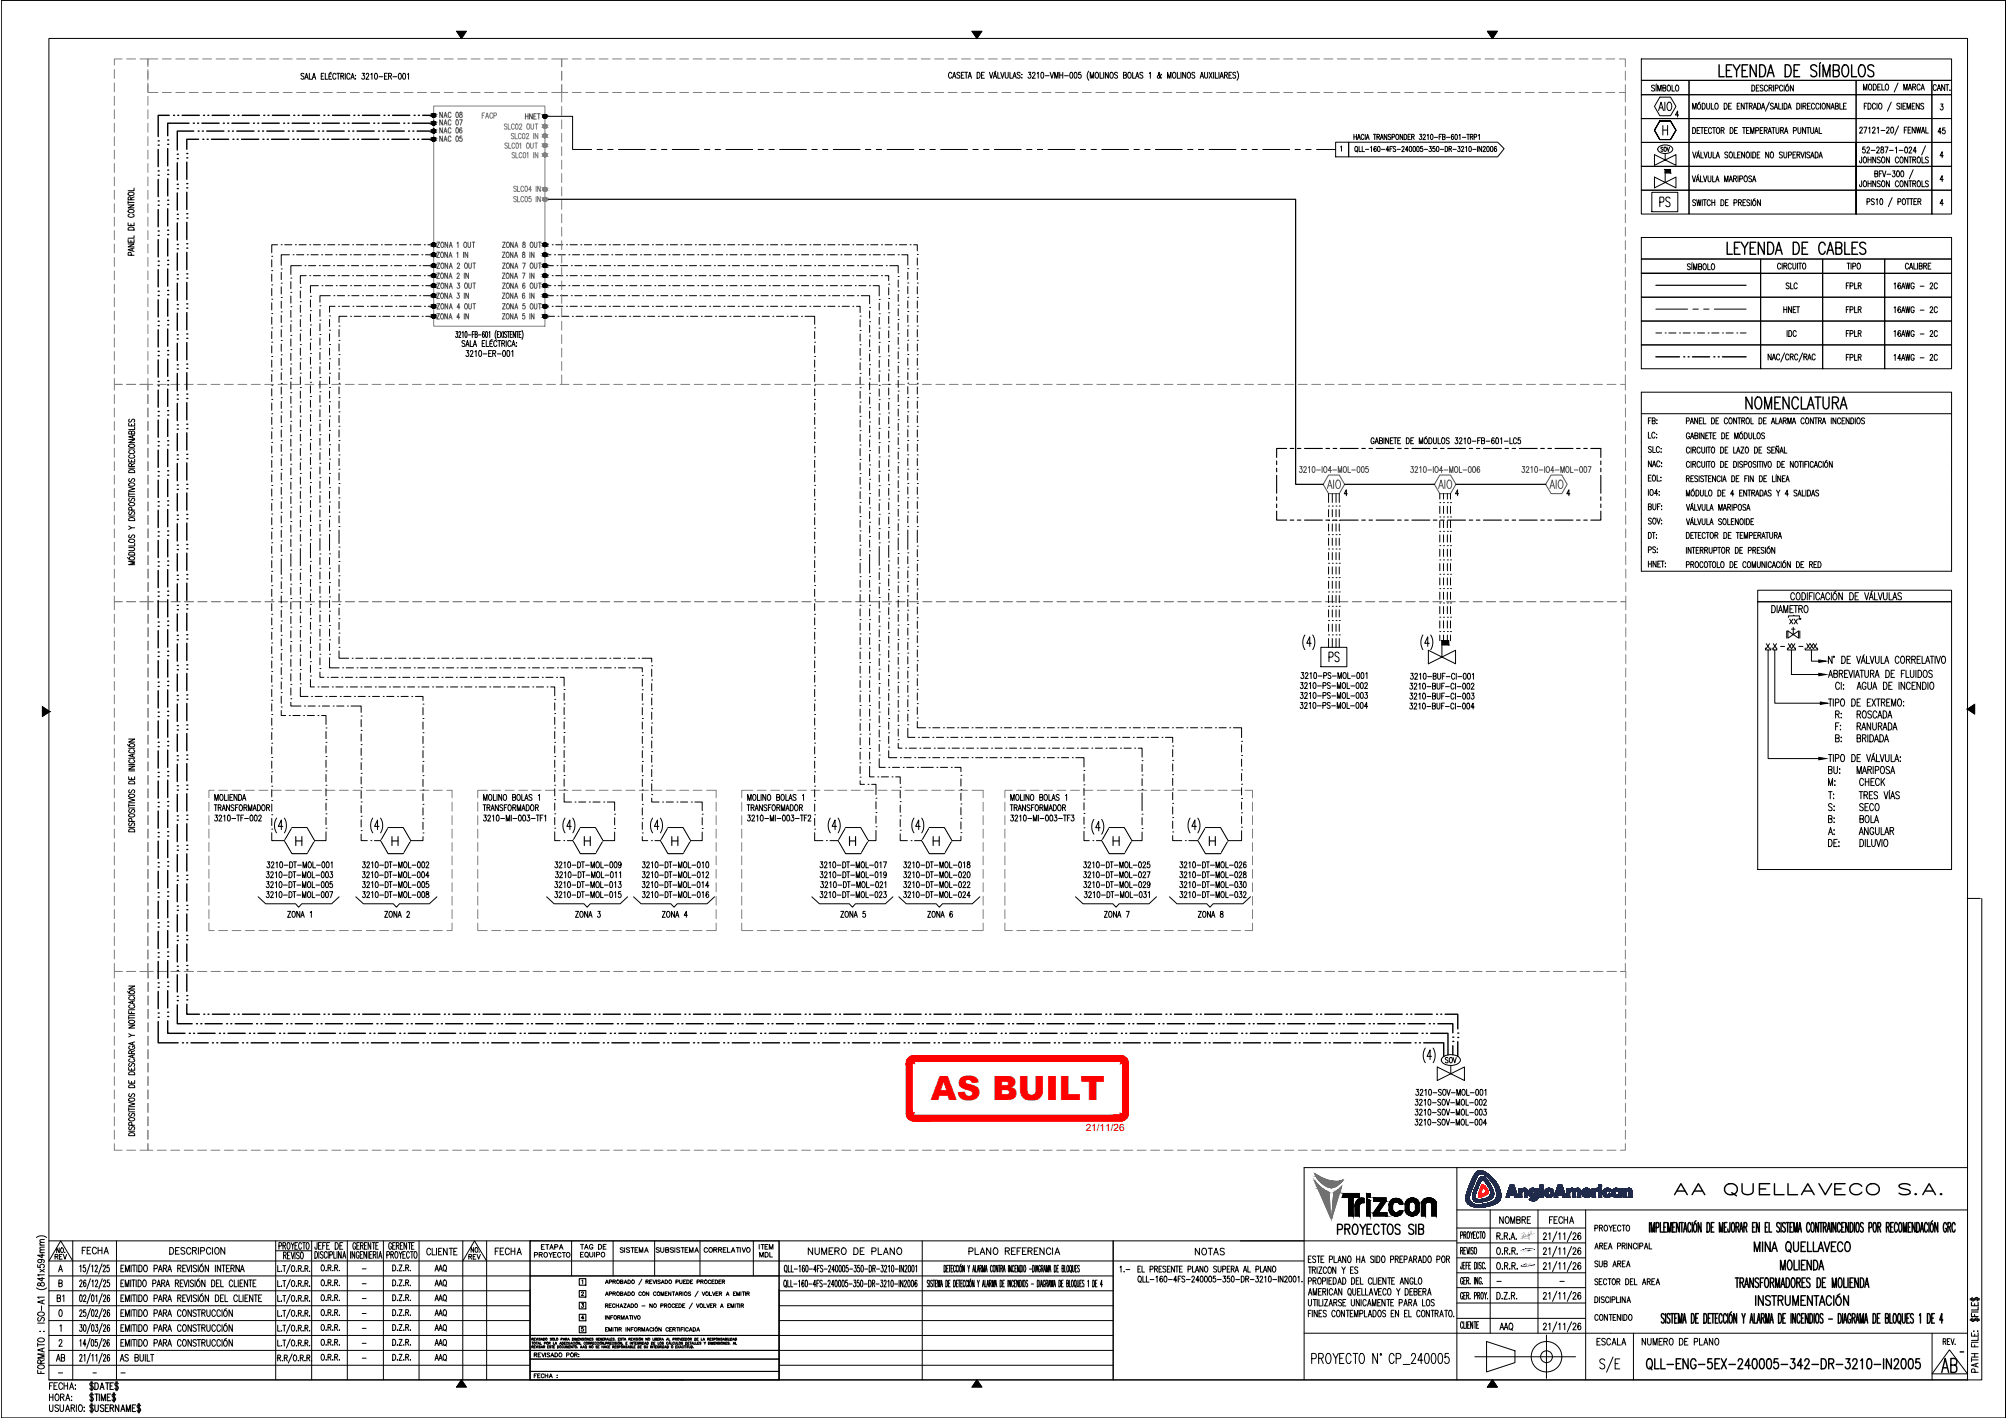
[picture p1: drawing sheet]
<svg xmlns="http://www.w3.org/2000/svg" width="841mm" height="594mm" viewBox="0 0 841 594" stroke-linecap="round" stroke-linejoin="round" font-family="sans-serif">
<defs><g id="words">
<text font-size="14" fill="#f00" x="390.1" y="461">AS BUILT</text>
<text font-size="4.2" fill="#f00" x="455" y="473.8">21/11/26</text>
</g></defs>
<g fill="#fff" stroke="#fff" stroke-width=".42">
<path d="M562.5 204.4v4l2.9-4zM565.4 204.4v4h-2.9z"/>
<path d="M609.2 204.4v4l2.8-4zM612 204.4v4h-2.8z"/>
<path d="M655.8 204.4v4l2.8-4zM658.6 204.4v4h-2.8z"/>
<path d="M701.3 45.8v4l2.9-4zM704.2 45.8v4h-2.9z"/>
<path d="M183.2 137.7v5.3l43.7-5.3zM183.2 143l43.7-5.3v5.3z"/>
<path d="M585.5 281.3v16.5l37.5-16.5zM585.5 297.8l37.5-16.5v16.5z"/>
<path d="M540.2 281.1v16.4l37.6-16.4zM540.2 297.5l37.6-16.4v16.4z"/>
<path d="M589.2 455.6v16.6l37.5-16.6zM589.2 472.2l37.5-16.6v16.6z"/>
<path d="M119.8 352.2l2.8 4.9h5.8zM119.8 352.2h11.4l-2.8 4.9zM122.6 347.3l-2.8 4.9h11.4zM122.6 347.3h5.8l2.8 4.9z"/>
<path d="M106.7 360.3v16.5l37.6-16.5zM106.7 376.8l37.6-16.5v16.5z"/>
<path d="M160.1 352.2l2.9 4.9h5.7zM160.1 352.2h11.4l-2.8 4.9zM163 347.3l-2.9 4.9h11.4zM163 347.3h5.7l2.8 4.9z"/>
<path d="M147 360.3v16.5l37.6-16.5zM147 376.8l37.6-16.5v16.5z"/>
<path d="M240.7 352.2l2.8 4.9h5.7zM240.7 352.2h11.4l-2.9 4.9zM243.5 347.3l-2.8 4.9h11.4zM243.5 347.3h5.7l2.9 4.9z"/>
<path d="M227.6 360.3v16.5l37.6-16.5zM227.6 376.8l37.6-16.5v16.5z"/>
<path d="M277.4 352.2l2.8 4.9h5.7zM277.4 352.2h11.4l-2.9 4.9zM280.2 347.3l-2.8 4.9h11.4zM280.2 347.3h5.7l2.9 4.9z"/>
<path d="M268.3 360.3v16.5l29.6-16.5zM268.3 376.8l29.6-16.5v16.5z"/>
<path d="M351.8 352.2l2.9 4.9h5.7zM351.8 352.2h11.4l-2.8 4.9zM354.7 347.3l-2.9 4.9h11.4zM354.7 347.3h5.7l2.8 4.9z"/>
<path d="M338.8 360.3v16.5l37.5-16.5zM338.8 376.8l37.5-16.5v16.5z"/>
<path d="M386.9 352.2l2.8 4.9h5.7zM386.9 352.2h11.4l-2.9 4.9zM389.7 347.3l-2.8 4.9h11.4zM389.7 347.3h5.7l2.9 4.9z"/>
<path d="M377.7 360.3v16.5l29.8-16.5zM377.7 376.8l29.8-16.5v16.5z"/>
<path d="M462.3 352.2l2.9 4.9h5.6zM462.3 352.2h11.4l-2.9 4.9zM465.2 347.3l-2.9 4.9h11.4zM465.2 347.3h5.6l2.9 4.9z"/>
<path d="M449.2 360.3v16.5l37.6-16.5zM449.2 376.8l37.6-16.5v16.5z"/>
<path d="M502.6 352.2l2.9 4.9h5.6zM502.6 352.2h11.4l-2.9 4.9zM505.5 347.3l-2.9 4.9h11.4zM505.5 347.3h5.6l2.9 4.9z"/>
<path d="M493.4 360.3v16.5l29.8-16.5zM493.4 376.8l29.8-16.5v16.5z"/>
<path d="M119.6 381.1v4l11.8-4zM119.6 385.1l11.8-4v4z"/>
<path d="M159.7 381.1v4l13.4-4zM159.7 385.1l13.4-4v4z"/>
<path d="M238.7 381.1v4l15.4-4zM238.7 385.1l15.4-4v4z"/>
<path d="M276.1 381.1v4l13.4-4zM276.1 385.1l13.4-4v4z"/>
<path d="M349.8 381.1v4l15.5-4zM349.8 385.1l15.5-4v4z"/>
<path d="M387.2 381.1v4l13.5-4zM387.2 385.1l13.5-4v4z"/>
<path d="M460.3 381.1v4l15.4-4zM460.3 385.1l15.4-4v4z"/>
<path d="M500.6 381.1v4l13.5-4zM500.6 385.1l13.5-4v4z"/>
</g>
<g fill="none" stroke="#000" stroke-width=".42">
<path d="M20.5 16.1h804v562h-804zM191.4 13.1h4l-2 3zM407.4 13.1h4l-2 3zM623.4 13.1h4l-2 3zM127.4 31l-.5-.3-.8 .3 .1 .6 1 .5a.67 .67 0 0 1-.1 1.1 .67 .67 0 0 1-1-.3M127.7 33.2l.7-2.5 .8 2.5M128 32.4h.9M129.6 30.7v2.5h1.1M130.9 33.2l.7-2.5 .7 2.5M131.1 32.4h.9M134.6 31.9h.7M135.8 30.7h-1.2v2.5h1.2"/>
<path d="M136.3 30.7v2.5h1.1M137.8 32h.8M138.8 30.2l-.8 .5M139 31h-1.2v2.2h1.2M140.8 31.3a.68 .68 0 0 0-.9-.6 .68 .68 0 0 0-.5 .9v.6a.69 .69 0 0 0 .5 1 .69 .69 0 0 0 .9-.6M141.1 30.7h1.3M141.7 30.7v2.5M142.8 31.9l1.1-.1v-1l-1.1-.1v2.5M143.5 31.9l.6 1.3M144.7 30.7v2.5M146.6 31.3a.68 .68 0 0 0-.8-.6 .68 .68 0 0 0-.5 .9v.6a.69 .69 0 0 0 .5 1 .69 .69 0 0 0 .8-.6M147 33.2l.7-2.5 .8 2.5"/>
<path d="M147.3 32.4h.9M149 31.6h.1M149 32.9v.3zM151.8 30.7h.9l-.5 .9a.74 .74 0 0 1 .6 1.1 .74 .74 0 0 1-1.2 0M153.5 31.3l.3-.6 .7 .5-1.1 2h1.2M155.4 31.2l.5-.5v2.5M157.2 30.8l.3-.1a1.43 1.43 0 0 1 0 2.5l-.6-1.1zM158.8 32.1h1.6M161.1 31.9h.7M162.3 30.7h-1.2v2.5h1.2M162.8 31.9l1.1-.1v-1l-1.1-.1v2.5M163.4 31.9l.7 1.3"/>
<path d="M164.7 32.1h1.6M167.2 30.8l.3-.1a1.43 1.43 0 0 1 0 2.5l-.6-1.1zM169 30.8l.2-.1a1.43 1.43 0 0 1 0 2.5l-.5-1.1zM170.8 31.2l.4-.5v2.5M398.8 30.9a.71 .71 0 0 0-.9-.6 .71 .71 0 0 0-.4 1v.5a.7 .7 0 0 0 .5 1 .7 .7 0 0 0 .8-.6M399.2 32.8l.7-2.5 .7 2.5M399.5 31.9h.8M402.2 30.7l-.4-.4-.6 .1-.1 .7 .9 .6 .2 .7-.4 .4-.8-.4M402.8 31.5h.8M404 30.3h-1.2v2.5h1.2M404.3 30.3h1.2M404.9 30.3v2.5"/>
<path d="M405.7 32.8l.7-2.5 .7 2.5M406 31.9h.9M409.4 30.3a1.25 1.25 0 0 1 1.3 1.2 1.25 1.25 0 0 1-1.3 1.3zM411.3 31.5h.7M412.5 30.3h-1.2v2.5h1.2M414.6 30.3l.7 2.5 .8-2.5M416.2 32.8l.7-2.5 .8 2.5M416.5 31.9h.9M417.3 29.8l-.4 .2M418.1 30.3v2.5h1.1M419.4 30.3l.7 2.5 .7-2.5M421.2 30.3v1.8l.6 .7 .6-.4 .1-2.1"/>
<path d="M423.2 30.3v2.5h1.1M424.4 32.8l.8-2.5 .7 2.5M424.7 31.9h.9M427.5 30.7a.62 .62 0 0 0-.9-.4 .62 .62 0 0 0-.2 1l.9 .4a.67 .67 0 0 1-.1 1 .67 .67 0 0 1-1-.3M428.2 32.6h.1M428.2 31.1v.2zM431 30.3h.9l-.5 1a.71 .71 0 0 1 .6 1 .71 .71 0 0 1-1.2 0M432.6 30.9l.1-.4a.59 .59 0 0 1 .9-.1 .59 .59 0 0 1 .1 .9l-1.1 1.5h1.2M434.6 30.7l.5-.4v2.5M436.4 30.4l.3-.1a1.43 1.43 0 0 1 0 2.5l-.5-1.1zM438 31.7h1.6M440.1 30.3l.7 2.5 .7-2.5"/>
<path d="M442 32.8v-2.5l.7 2.5 .7-2.5v2.5M444.1 31.5h1.2M444.1 30.3v2.5M445.3 30.3v2.5M446.1 31.7h1.6M448.6 30.4l.2-.1a1.43 1.43 0 0 1 0 2.5l-.5-1.1zM450.3 30.4l.3-.1a1.43 1.43 0 0 1 0 2.5l-.5-1.1zM452.9 30.3h-.9v1a.74 .74 0 0 1 1.1 .7 .74 .74 0 0 1-1.1 .6l-.1-.3M456.2 29.8a3.1 3.1 0 0 0 0 3.8M456.9 32.8v-2.5l.7 2.5 .7-2.5v2.5M459.3 30.4l.1-.1a1.31 1.31 0 0 1 1 1.2 1.31 1.31 0 0 1-1 1.3 1.67 1.67 0 0 1-.1-2.4zM461 30.3v2.5h1"/>
<path d="M462.5 30.3v2.5M464.4 30.3v2.5l-1.2-2.5v2.5M465.4 30.4l.2-.1a1.31 1.31 0 0 1 .9 1.2 1.31 1.31 0 0 1-.9 1.3 1.72 1.72 0 0 1-.2-2.4zM468.3 30.7a.62 .62 0 0 0-.9-.4 .62 .62 0 0 0-.2 1l.9 .4a.67 .67 0 0 1-.1 1 .67 .67 0 0 1-1-.3M470.8 31.5l1-.2v-.9l-1-.1v2.5l1.1-.2 .1-.7-.4-.4M472.9 30.4l.2-.1a1.31 1.31 0 0 1 .9 1.2 1.31 1.31 0 0 1-.9 1.3 1.72 1.72 0 0 1-.2-2.4zM474.6 30.3v2.5h1.1M475.9 32.8l.7-2.5 .7 2.5M476.1 31.9h1M478.9 30.7a.64 .64 0 0 0-.9-.4 .64 .64 0 0 0-.2 1l.7 .3a.67 .67 0 0 1 .2 1.1 .67 .67 0 0 1-1.1-.3M481.6 30.7l.4-.4v2.5M486.7 31.3l-.1-.2a1.26 1.26 0 0 1-1.5 1.6v-.9l.8-.9-.2-.6-.2 1 .8 1.4 .4-.1"/>
<path d="M489.2 32.8v-2.5l.8 2.5 .7-2.5v2.5M491.7 30.4l.2-.1a1.31 1.31 0 0 1 .9 1.2 1.31 1.31 0 0 1-.9 1.3 1.72 1.72 0 0 1-.2-2.4zM493.4 30.3v2.5h1.1M494.9 30.3v2.5M496.9 30.3v2.5l-1.3-2.5v2.5M497.8 30.4l.2-.1a1.31 1.31 0 0 1 .9 1.2 1.31 1.31 0 0 1-.9 1.3 1.67 1.67 0 0 1-.2-2.4zM500.7 30.7l-.4-.4-.7 .1-.1 .7 1 .6 .2 .7-.4 .4-.9-.4M502.9 32.8l.7-2.5 .8 2.5M503.2 31.9h.9M504.8 30.3v1.8l.5 .7 .7-.4 .1-2.1M506.7 30.3l1.2 2.5M507.9 30.3l-1.2 2.5"/>
<path d="M508.6 30.3v2.5M509.3 30.3v2.5h1M510.8 30.3v2.5M511.2 32.8l.7-2.5 .8 2.5M511.5 31.9h.9M513.1 31.5l1.1-.2v-.9l-1.1-.1v2.5M513.7 31.5l.6 1.3M515 31.5h.7M516.1 30.3h-1.1v2.5h1.1M517.8 30.7l-.4-.4-.6 .1-.1 .7 1 .6 .1 .7-.4 .4-.8-.4M518.4 29.8a3.1 3.1 0 0 1 0 3.8M687.8 24.7h130v9h-130z"/>
<path d="M687.8 33.7h20v6h-20zM687.8 39.7h20v10h-20zM693.3 36a.64 .64 0 0 0-.9-.4 .64 .64 0 0 0-.2 1l.8 .4a.67 .67 0 0 1 .2 1.1 .67 .67 0 0 1-1.1-.3M694 35.7v2.5M694.1 35.2l-.1 .2M694.6 38.2v-2.5l.8 2.5 .7-2.5v2.5M696.8 36.8h1.1l.2-.4-.2-.6-1.1-.1v2.5l1.1-.3 .2-.5-.5-.6M699 35.8l.1-.1a1.31 1.31 0 0 1 1 1.2 1.31 1.31 0 0 1-1 1.3 1.67 1.67 0 0 1-.1-2.4zM700.7 35.7v2.5h1M702.4 35.8l.2-.1a1.31 1.31 0 0 1 .9 1.2 1.31 1.31 0 0 1-.9 1.3 1.67 1.67 0 0 1-.2-2.4zM707.8 33.7h70v6h-70zM707.8 39.7h70v10h-70z"/>
<path d="M734.1 35.7a1.33 1.33 0 0 1 1.2 1 1.33 1.33 0 0 1-.6 1.5h-.6zM736 36.8h.7M737.1 35.7h-1.1v2.5h1.1M738.8 36l-.4-.3-.8 .3 .1 .6 1 .6-.1 .9-.6 .1-.4-.4M740.7 36.3a.71 .71 0 0 0-.9-.6 .71 .71 0 0 0-.4 .9v.6a.7 .7 0 0 0 .4 .9 .7 .7 0 0 0 .9-.5M741.3 36.8h1.1v-1l-1.1-.1v2.5M741.9 36.8l.7 1.4M743.2 35.7v2.5M743.9 37l1.2-.2-.1-1-1.1-.1v2.5M747 36.3a.69 .69 0 0 0-.9-.6 .69 .69 0 0 0-.4 .9v.6a.68 .68 0 0 0 .5 .9 .68 .68 0 0 0 .8-.5M747.6 35.7v2.5M748.5 36l.2-.1a1.08 1.08 0 0 1 1 1.2 1.08 1.08 0 0 1-1.2 1l-.3-.7z"/>
<path d="M749.3 35.2l-.8 .5M751.5 35.7v2.5l-1.3-2.5v2.5M777.8 33.7h31.7v6h-31.7zM777.8 39.7h31.7v10h-31.7zM780.9 37.7v-2.5l.7 2.5 .7-2.5v2.5M783.3 35.4l.2-.2a1.31 1.31 0 0 1 .9 1.3 1.31 1.31 0 0 1-.9 1.2 1.78 1.78 0 0 1-.2-2.3zM785 35.2a1.25 1.25 0 0 1 1.3 1.3 1.25 1.25 0 0 1-1.3 1.2zM786.8 36.5h.8M788 35.2h-1.2v2.5h1.2M788.6 35.2v2.5h1M790.4 35.4l.1-.2a1.31 1.31 0 0 1 1 1.3 1.31 1.31 0 0 1-1 1.2 1.67 1.67 0 0 1-.1-2.3zM795.4 34.8l-1.7 3.8"/>
<path d="M797.8 37.7v-2.5l.7 2.5 .7-2.5v2.5M799.6 37.7l.8-2.5 .7 2.5M799.9 36.9h.9M801.5 36.5l1.1-.2v-.9l-1.1-.2v2.5M802.1 36.5l.7 1.2M804.6 35.8a.69 .69 0 0 0-.8-.5 .69 .69 0 0 0-.5 .9v.6a.68 .68 0 0 0 .5 .9 .68 .68 0 0 0 .8-.6M805 37.7l.7-2.5 .7 2.5M805.3 36.9h.9M809.5 33.7h8.3v6h-8.3zM809.5 39.7h8.3v10h-8.3zM811.4 36a.68 .68 0 0 0-.8-.5 .68 .68 0 0 0-.5 .9v.6a.69 .69 0 0 0 .4 .9 .69 .69 0 0 0 .9-.5M811.8 37.9l.7-2.5 .7 2.5"/>
<path d="M812 37.1h.9M814.9 35.4v2.5l-1.3-2.5v2.5M815.3 35.4h1.3M816 35.4v2.5M817.1 37.7v.2zM228.3 48.7h11.6v13.9h8M559.7 59.6h5.4v6.1h-5.4zM565.1 59.6h62.5l2.7 2.7-2.7 3.4h-62.5zM567.4 56.3v2.2M567.4 57.3h1M568.4 56.3v2.2M568.8 58.5l.6-2.2 .7 2.2"/>
<path d="M569 57.7h.8M571.5 56.8a.62 .62 0 0 0-.7-.5 .62 .62 0 0 0-.4 .8v.5a.62 .62 0 0 0 .4 .9 .62 .62 0 0 0 .7-.6M572.1 56.3v2.2M572.5 58.5l.6-2.2 .6 2.2M572.7 57.7h.8M575.5 56.3h1.1M576.1 56.3v2.2M577 57.3l.9-.1 .1-.7-1-.2v2.2M577.6 57.3l.5 1.2M578.4 58.5l.6-2.2 .7 2.2M578.7 57.7h.7M581.2 56.3v2.2l-1.1-2.2v2.2"/>
<path d="M582.8 56.6a.57 .57 0 0 0-.8-.3 .57 .57 0 0 0-.2 .8l.7 .3a.58 .58 0 0 1 .2 1 .58 .58 0 0 1-1-.3M583.3 57.4l1-.1v-.9l-1-.1v2.2M585.2 56.4l.1-.1a1.14 1.14 0 0 1 .9 1.1 1.14 1.14 0 0 1-.9 1.1 1.49 1.49 0 0 1-.1-2.1zM587.8 56.3v2.2l-1.1-2.2v2.2M588.4 56.3a1.1 1.1 0 0 1 1.1 1.1 1.1 1.1 0 0 1-1.1 1.1zM590 57.3h.7M591.1 56.3h-1.1v2.2h1.1M591.5 57.3l1-.1v-.7l-1-.2v2.2M592.1 57.3l.5 1.2M594.9 56.3h.9l-.5 .8a.62 .62 0 0 1 .5 1 .62 .62 0 0 1-1.1 0M596.3 56.8l.1-.3a.51 .51 0 0 1 .8-.1 .51 .51 0 0 1 0 .7l-.9 1.4h1.1M598.1 56.7l.4-.4v2.2"/>
<path d="M599.7 56.4l.2-.1a1.26 1.26 0 0 1 0 2.2l-.5-1zM601 57.5h1.4M603.1 57.3h.6M604.1 56.3h-1v2.2M604.5 57.3l.9-.1 .1-.7-1-.2v2.2l1-.2 .1-.6-.4-.4M606.1 57.5h1.4M609.1 56.6l-.3-.3a1.33 1.33 0 0 0-.1 2.2 .66 .66 0 0 0 .5-.8 .66 .66 0 0 0-.8-.5l-.2 .5M609.9 56.4l.2-.1a1.26 1.26 0 0 1 0 2.2l-.5-1zM611.4 56.7l.4-.4v2.2M612.8 57.5h1.5M614.6 56.3h1.1M615.2 56.3v2.2"/>
<path d="M616.1 57.3l1-.1v-.7l-1-.2v2.2M616.7 57.3l.5 1.2M617.7 57.4l1-.1v-.9l-1-.1v2.2M619.5 56.7l.4-.4v2.2M687.8 49.7h20v10h-20zM687.8 49.7h90M687.8 59.7h20v10h-20zM695 46.3l1-3.5 1.1 3.5M695.4 45.2h1.3M695.5 50.7h4.5l2.3 3.9-2.3 3.9h-4.5l-2.2-3.9zM695.5 50.7h4.5l2.3 3.9-2.3 3.9h-4.5l-2.2-3.9 2.2-3.9-2.2 3.9 2.2 3.9h4.5l2.3-3.9-2.3-3.9zM695.5 40.7h4.5l2.3 3.9-2.3 3.9h-4.5l-2.2-3.9z"/>
<path d="M696.8 52.6v4M696.8 54.5h2M697.7 42.8v3.5M698.8 52.6v4M699.1 43l.2-.2a1.95 1.95 0 0 1 .7 3.4l-.2 .1a1.95 1.95 0 0 1-.7-3.3zM703.5 48.2h-1.4l.9-1.7v2.5M707.8 49.7h70v10h-70zM707.8 59.7h70v10h-70zM709.3 53.4a1.25 1.25 0 0 1 1.3 1.3 1.25 1.25 0 0 1-1.3 1.2zM709.3 45.7v-2.5l.7 2.5 .7-2.5v2.5M711.2 54.6h.7M711.6 43.6l.2-.1a1.08 1.08 0 0 1 .9 1.2 1.08 1.08 0 0 1-1.1 .9l-.4-.7z"/>
<path d="M712.3 53.4h-1.1v2.5h1.1M712.3 42.8l-.7 .4M712.6 53.4h1.2M713.2 53.4v2.5M713.3 43.2a1.35 1.35 0 0 1 1.3 1.1 1.35 1.35 0 0 1-.6 1.4h-.7zM714.3 54.6h.7M715.2 43.2v1.9l.5 .6 .5-.1 .2-.5v-1.9M715.4 53.4h-1.1v2.5h1.1M717.1 43.2v2.5h1.1M717.3 54a.7 .7 0 0 0-.9-.5 .7 .7 0 0 0-.5 .9v.6a.71 .71 0 0 0 .5 .9 .71 .71 0 0 0 .9-.6M717.6 53.4h1.3M718.2 53.4v2.5"/>
<path d="M718.9 43.4l.2-.2a1.31 1.31 0 0 1 .9 1.3 1.31 1.31 0 0 1-.9 1.2 1.67 1.67 0 0 1-.2-2.3zM719.5 53.6l.3-.2a1.3 1.3 0 0 1 .9 1.3 1.3 1.3 0 0 1-.9 1.2 1.74 1.74 0 0 1-.3-2.3zM721.2 54.6l1.1-.1 .1-.8-1.2-.3v2.5M721.9 54.6l.6 1.3M722.5 43.2a1.25 1.25 0 0 1 1.3 1.3 1.25 1.25 0 0 1-1.3 1.2zM724.4 44.5h.7M725 53.4a1.25 1.25 0 0 1 1.3 1.3 1.25 1.25 0 0 1-1.3 1.2zM725.6 43.2h-1.2v2.5h1.2M726.9 54.6h.7M728 44.5h.7M728 53.4h-1.1v2.5h1.1M729.1 43.2h-1.1v2.5h1.1"/>
<path d="M730.2 53.4h1.2M730.8 53.4v2.5M730.9 43.2v2.5l-1.2-2.5v2.5M731.4 43.2h1.2M731.9 54.6h.7M732 43.2v2.5M733 53.4h-1.1v2.5h1.1M733 44.5l1.1-.2v-.9l-1.1-.2v2.5M733.6 55.9v-2.5l.7 2.5 .7-2.5v2.5M733.7 44.5l.6 1.2M734.7 45.7l.7-2.5 .7 2.5M734.9 44.9h.9"/>
<path d="M735.7 54.8l1.1-.2 .1-.9-1.2-.3v2.5M736.5 43.2a1.25 1.25 0 0 1 1.3 1.3 1.25 1.25 0 0 1-1.3 1.2zM737.6 54.6h.7M738.1 45.7l.7-2.5 .8 2.5M738.4 44.9h.9M738.8 53.4h-1.2v2.5h1.2M739.3 54.6l1.1-.1 .1-.8-1.2-.3v2.5M739.9 54.6l.6 1.3M740.9 55.9l.7-2.5 .7 2.5M741.2 55.1h.9M741.4 42.8l-1.6 3.8M742.5 53.4h1.3"/>
<path d="M743.1 43.6l-.4-.4-.8 .4 .2 .6 .9 .6-.1 .8-.6 .1-.4-.3M743.1 53.4v2.5M743.5 45.7l.7-2.5 .7 2.5M743.8 44.9h.8M744.2 53.4v1.8l.5 .7 .7-.3v-2.2M745.4 43.2v2.5h1M746.2 54.6l1-.1 .1-.8-1.1-.3v2.5M746.8 54.6l.6 1.3M746.9 43.2v2.5M747.6 43.2a1.33 1.33 0 0 1 1.2 1.1 1.33 1.33 0 0 1-.6 1.4h-.6zM747.8 55.9l.7-2.5 .7 2.5M748 55.1h.9"/>
<path d="M749.2 45.7l.7-2.5 .7 2.5M749.5 44.9h.9M751.5 54.8l1.1-.2 .1-.9-1.2-.3v2.5M752.9 43.2a1.25 1.25 0 0 1 1.3 1.3 1.25 1.25 0 0 1-1.3 1.2zM753.4 53.4v1.8l.5 .7 .6-.3 .1-2.2M754.8 43.2v2.5M755.5 44.5l1.1-.2v-.9l-1.1-.2v2.5M756.2 44.5l.6 1.2M756.6 53.4v2.5l-1.2-2.5v2.5M757 53.4h1.3M757.4 44.5h.7M757.7 53.4v2.5"/>
<path d="M758.6 43.2h-1.2v2.5h1.2M758.7 53.4v1.8l.6 .7 .6-.3 .1-2.2M760.3 43.8a.69 .69 0 0 0-.8-.5 .69 .69 0 0 0-.5 .9v.6a.68 .68 0 0 0 .5 .9 .68 .68 0 0 0 .8-.6M760.4 55.9l.8-2.5 .7 2.5M760.7 55.1h.9M762.3 43.8a.71 .71 0 0 0-.9-.5 .71 .71 0 0 0-.5 .9v.6a.7 .7 0 0 0 .5 .9 .7 .7 0 0 0 .9-.6M762.3 53.4v2.5h1.1M762.8 43.2v2.5M763.9 43.4l.1-.2a1.31 1.31 0 0 1 1 1.3 1.31 1.31 0 0 1-1 1.2 1.67 1.67 0 0 1-.1-2.3zM766.8 43.2v2.5l-1.2-2.5v2.5M767.2 45.7l.8-2.5 .6 2.5M767.5 44.9h.9"/>
<path d="M769.1 44.5l1.1-.2v-.9l-1.1-.2v2.5l1.2-.2v-.6l-.4-.4M771 43.2v2.5h1.1M772.5 44.5h.7M773.7 43.2h-1.2v2.5h1.2M777.8 49.7h31.7v10h-31.7zM777.8 59.7h31.7v10h-31.7zM779.3 53.9l.4-.6 .7 .4-1.2 2.1h1.3M781 53.3h1.3l-.9 2.5M781.2 44.5h.7M782.4 43.2h-1.2v2.5M782.8 43.2a1.33 1.33 0 0 1 1.3 1 1.33 1.33 0 0 1-.7 1.5h-.6zM783.1 53.7l.4-.4v2.5"/>
<path d="M784.7 53.9l.3-.6 .6 .1 .1 .3-1.1 2.1h1.2M785.9 43.8a.69 .69 0 0 0-.9-.5 .69 .69 0 0 0-.4 .9v.6a.68 .68 0 0 0 .5 .9 .68 .68 0 0 0 .8-.6M786.6 43.2v2.5M786.6 53.7l.5-.4v2.5M787.5 43.4l.2-.2a1.29 1.29 0 0 1 1 1.3 1.29 1.29 0 0 1-1 1.2 1.78 1.78 0 0 1-.2-2.3zM788.2 54.7h1.7M790.6 53.9l.3-.6 .6 .1 .1 .3-1.1 2.1h1.2M792.5 53.4l.3-.1a1.43 1.43 0 0 1 0 2.5l-.5-1.1zM792.5 42.8l-1.6 3.8M795.6 52.8l-1.6 3.8M796.1 43.6a.64 .64 0 0 0-.9-.4 .64 .64 0 0 0-.2 1l.7 .3a.67 .67 0 0 1 .2 1.2 .67 .67 0 0 1-1-.3M796.7 43.2v2.5"/>
<path d="M797.4 44.5h.8M798 54.5h.7M798.6 43.2h-1.2v2.5h1.2M799.1 45.7v-2.5l.7 2.5 .8-2.5v2.5M799.1 53.3h-1.1v2.5M799.6 54.5h.7M800.7 53.3h-1.1v2.5h1.1M801.3 44.5h.7M802.4 43.2h-1.1v2.5h1.1M802.6 53.3v2.5l-1.3-2.5v2.5M803.1 53.3l.4 2.5 .5-2.5 .4 2.5 .4-2.5M804.2 43.2v2.5l-1.2-2.5v2.5"/>
<path d="M805.1 55.8l.8-2.5 .6 2.5M805.4 54.9h.9M806.1 43.6a.62 .62 0 0 0-1-.3 .62 .62 0 0 0 .1 1l.6 .2a.68 .68 0 0 1 .1 1.2 .68 .68 0 0 1-1.1-.3M807 53.3v2.5h1.1M809.5 49.7h8.3v10h-8.3zM809.5 59.7h8.3v10h-8.3zM813.2 43.6h1l-.6 .9a.72 .72 0 0 1 .7 1.1 .72 .72 0 0 1-1.3 0M813.5 55.3h-1.4l.9-1.7v2.5M815 53.6h-.9l-.1 1.1a.7 .7 0 0 1 1 .1 .7 .7 0 0 1-.1 1 .7 .7 0 0 1-1-.2M56.2 78.8v1.1h-2.5M250.2 62.6h2.2M254.7 62.6h2.2"/>
<path d="M259.2 62.6h11.2M272.7 62.6h2.2M277.2 62.6h2.2M281.7 62.6h11.2M295.2 62.6h2.2M299.7 62.6h2.2M304.2 62.6h11.2M317.7 62.6h2.2M322.2 62.6h2.2M326.7 62.6h11.2M340.2 62.6h2.2M344.7 62.6h2.2"/>
<path d="M349.2 62.6h11.2M362.7 62.6h2.2M367.2 62.6h2.2M371.7 62.6h11.2M385.2 62.6h2.2M389.7 62.6h2.2M394.2 62.6h11.2M407.7 62.6h2.2M412.2 62.6h2.2M416.7 62.6h11.2M430.2 62.6h2.2M434.7 62.6h2.2"/>
<path d="M439.2 62.6h11.2M452.7 62.6h2.2M457.2 62.6h2.2M461.7 62.6h11.2M475.2 62.6h2.2M479.7 62.6h2.2M484.2 62.6h11.2M497.7 62.6h2.2M502.2 62.6h2.2M506.7 62.6h11.2M520.2 62.6h2.2M524.7 62.6h2.2"/>
<path d="M529.2 62.6h11.2M542.7 62.6h2.2M547.2 62.6h2.2M551.7 62.6h8M561.8 61.6l.3-.4v2.1M568 61.4h.2a1.13 1.13 0 0 1 .8 1 1.13 1.13 0 0 1-.8 1.1 1.52 1.52 0 0 1-.2-2.1zM568.4 63.1l.5 .6M569.5 61.4v2.1h.9M570.8 61.4v2.1h1M572.2 62.6h1.4M574.3 61.8l.4-.4v2.1M576.7 61.7l-.1-.3a1.08 1.08 0 0 0-1.1 .9 1.08 1.08 0 0 0 .7 1.2 .58 .58 0 0 0 .5-.8 .58 .58 0 0 0-.9-.2l-.1 .3"/>
<path d="M577.5 61.4h.2a1.23 1.23 0 0 1 0 2.1l-.5-.9zM578.9 62.6h1.4M582 62.8h-1.2l.8-1.4v2.1M582.5 62.4h.6M583.5 61.4h-1v2.1M584.9 61.7l-.4-.3-.7 .3 .1 .4 .7 .4a.58 .58 0 0 1 .1 1 .58 .58 0 0 1-.9-.3M585.4 62.6h1.4M587.5 61.9l.3-.5 .6 .4-1 1.7h1.1M590.1 62.8h-1.2l.8-1.4v2.1M590.7 61.4h.3a1.23 1.23 0 0 1 0 2.1l-.5-.9zM592.3 61.4h.2a1.23 1.23 0 0 1 0 2.1l-.4-.9zM593.9 61.4h.2a1.27 1.27 0 0 1 0 2.1l-.4-.4z"/>
<path d="M596.1 61.4h-.8v.8a.64 .64 0 0 1 .9 .2 .64 .64 0 0 1-.2 .8 .64 .64 0 0 1-.8-.1M596.8 62.6h1.4M598.9 61.4h.9l-.5 .8a.64 .64 0 0 1 .6 .9 .64 .64 0 0 1-1.1 0M601.3 61.4h-.8v.8a.64 .64 0 0 1 .9 .2 .64 .64 0 0 1-.2 .8 .64 .64 0 0 1-.9-.1M602.1 61.4h.3a1.23 1.23 0 0 1 0 2.1l-.5-.9zM603.5 62.6h1.4M605.6 61.4a1.08 1.08 0 0 1 1.1 1 1.08 1.08 0 0 1-1.1 1.1zM607.2 62.4l.9-.1v-.9h-.9v2.1M607.7 62.4l.6 1.1M608.8 62.6h1.4M611 61.4h.8l-.5 .8a.64 .64 0 0 1 .6 .9 .64 .64 0 0 1-1.1 0M612.4 61.9l.3-.5 .7 .4-1 1.7h1.1"/>
<path d="M614.1 61.8l.5-.4v2.1M615.7 61.4h.2a1.23 1.23 0 0 1 0 2.1l-.4-.9zM617.1 62.6h1.4M619.1 61.4v2.1M620.9 61.4v2.1l-1.1-2.1v2.1M621.5 61.9l.1-.3a.48 .48 0 0 1 .7-.1 .48 .48 0 0 1 0 .7l-.9 1.3h1.1M623.2 61.4h.2a1.23 1.23 0 0 1 0 2.1l-.4-.9zM624.8 61.4h.2a1.27 1.27 0 0 1 0 2.1l-.4-.4zM627.1 61.7l-.1-.3a1.08 1.08 0 0 0-1 .9 1.08 1.08 0 0 0 .6 1.2 .58 .58 0 0 0 .5-.8 .58 .58 0 0 0-.9-.2v.3M687.8 69.7h20v10h-20zM687.8 79.7h20v10h-20zM693.3 64.8v4.5l9-4.5v4.5z"/>
<path d="M693.3 74.2l9 4.5v-4.5l-9 4.5zM695 61.7a4.3 4.3 0 0 1 5.9 .4 2.37 2.37 0 0 1-3.1 2.2 2.37 2.37 0 0 1-3.1-2.2zM696.9 61.9l-.3-.2-.6 .2 .6 .7a.47 .47 0 0 1 .2 .8 .47 .47 0 0 1-.8-.2M697.5 61.7h.2a.86 .86 0 0 1 .6 .9 .86 .86 0 0 1-.8 .7l-.2-.5zM697.8 72.4h2.2v-1.4h-2.2v5.4M697.8 64.3v2.7M698.5 61.7l.6 1.7 .5-1.7M707.8 69.7h70v10h-70zM707.8 79.7h70v10h-70zM709.1 73.7l.7 2.5 .7-2.5M709.3 63.7l.7 2.5 .7-2.5M710.7 76.2l.7-2.5 .7 2.5"/>
<path d="M710.9 66.2l.7-2.5 .7 2.5M711 75.3h.9M711.2 65.3h.8M711.8 73.2l-.4 .2M712 63.2l-.4 .2M712.6 73.7v2.5h1.1M712.8 63.7v2.5h1M713.8 73.7l.7 2.5 .8-2.5M714 63.7l.8 2.5 .6-2.5M715.7 73.7v1.8l.5 .7 .7-.4 .1-2.1M715.9 63.7v1.8l.5 .7 .6-.4 .1-2.1M717.7 73.7v2.5h1"/>
<path d="M717.8 63.7v2.5h1.1M718.9 76.2l.8-2.5 .6 2.5M719.1 66.2l.7-2.5 .8 2.5M719.2 75.3h.9M719.4 65.3h.9M722.7 76.2v-2.5l.7 2.5 .7-2.5v2.5M724 64l-.4-.3-.8 .3v.5l.8 .5a.66 .66 0 0 1 .2 1.1 .66 .66 0 0 1-1-.3M724.6 76.2l.7-2.5 .7 2.5M724.8 75.3h.9M724.9 63.8l.2-.1a1.3 1.3 0 0 1 .9 1.2 1.3 1.3 0 0 1-.9 1.3 1.85 1.85 0 0 1-.2-2.4zM726.4 74.9l1.1-.2v-.9l-1.1-.1v2.5M726.6 63.7v2.5h1.1"/>
<path d="M727.1 74.9l.6 1.3M728.1 64.9h.8M728.3 73.7v2.5M729 75l1.1-.1 .2-.4-.2-.7-1.1-.1v2.5M729.3 63.7h-1.2v2.5h1.2M731 74l.4-.3a1.3 1.3 0 0 1 .9 1.2 1.3 1.3 0 0 1-.9 1.3l-.6-1zM731.1 63.7v2.5l-1.3-2.5v2.5M732.1 63.8l.1-.1a1.3 1.3 0 0 1 1 1.2 1.3 1.3 0 0 1-1 1.3 1.73 1.73 0 0 1-.1-2.4zM733.8 63.7v2.5M734 74l-.4-.3-.8 .3 .1 .5 1 .7 .1 .6-.4 .4-.8-.4M734.4 76.2l.7-2.5 .7 2.5M734.5 63.7a1.34 1.34 0 0 1 1.3 .9 1.34 1.34 0 0 1-.4 1.5l-.9 .1z"/>
<path d="M734.7 75.3h.8M736.3 64.9h.8M737.5 63.7h-1.2v2.5h1.2M741.2 63.7v2.5l-1.3-2.5v2.5M742.1 63.8l.2-.1a1.3 1.3 0 0 1 .9 1.2 1.3 1.3 0 0 1-.9 1.3 1.85 1.85 0 0 1-.2-2.4zM746.9 64l-.5-.3-.8 .3 .2 .6 .7 .4a.66 .66 0 0 1 .2 1.1 .66 .66 0 0 1-1.1-.3M747.5 63.7v1.8l.5 .7 .7-.4v-2.1M749.5 65l1-.1v-1.1l-1-.1v2.5M751.3 64.9h.8M752.5 63.7h-1.2v2.5h1.2M753 64.9l1.1-.2v-.9l-1.1-.1v2.5M753.7 64.9l.6 1.3"/>
<path d="M754.6 63.7l.8 2.5 .7-2.5M756.5 63.7v2.5M758.4 64l-.5-.3-.8 .3 .1 .5 .8 .5a.66 .66 0 0 1 .2 1.1 .66 .66 0 0 1-1.1-.3M758.7 66.2l.8-2.5 .7 2.5M759 65.3h.9M760.6 63.7a1.34 1.34 0 0 1 1.3 .9 1.34 1.34 0 0 1-.4 1.5l-.9 .1zM762.3 66.2l.6-2.5 .8 2.5M762.5 65.3h.9M777.8 79.7v-10v10M777.8 69.7v-10v10M777.8 69.7h31.7v10h-31.7zM777.8 79.7h31.7v10h-31.7z"/>
<path d="M780.1 65.8l-.2 2.3h-.5l-.2-.7M780.1 75.7l-.1 2.3-.6 .1-.2-.7M781.1 65.9l.2-.1a1.3 1.3 0 0 1 .9 1.2 1.3 1.3 0 0 1-.9 1.3 1.74 1.74 0 0 1-.2-2.4zM781.1 75.9l.2-.2a1.31 1.31 0 0 1 .9 1.3 1.31 1.31 0 0 1-.9 1.2 1.72 1.72 0 0 1-.2-2.3zM781.5 61.6h-.9l-.1 1.1a.73 .73 0 0 1 1.2 .6 .73 .73 0 0 1-1.2 .6v-.3M782.3 62.2l.2-.5a.67 .67 0 0 1 .9 .3 .67 .67 0 0 1-.3 .9l-.9 1.2h1.3M782.8 65.8v2.5M782.8 75.7v2.5M782.8 66.9h1.3M782.8 76.9h1.3M784.1 65.8v2.5M784.1 75.7v2.5"/>
<path d="M784.1 63h1.6M785.6 72.8l1.1-.1v-1l-1.1-.1v2.5l1.2-.3v-.5l-.4-.5M786 65.8v2.5l-1.2-2.5v2.5M786 75.7v2.5l-1.2-2.5v2.5M786.4 62.2l.2-.5a.67 .67 0 0 1 .9 .3 .67 .67 0 0 1-.3 .9l-.9 1.2h1.3M787.5 72.8h.7M787.9 66.1l-.5-.3-.8 .3 .1 .5 .8 .5a.67 .67 0 0 1 .2 1.1 .67 .67 0 0 1-1.1-.3M787.9 76.1a.64 .64 0 0 0-.9-.4 .64 .64 0 0 0-.2 1l.7 .4a.67 .67 0 0 1 .2 1.1 .67 .67 0 0 1-1.1-.3M788.3 61.7v.7a.86 .86 0 0 1 1.1 .7 .86 .86 0 0 1-.8 1 .91 .91 0 0 1-.4-1.1 .91 .91 0 0 1 1-.6v-.7zM788.7 71.6h-1.2v2.5M788.8 65.9l.2-.1a1.3 1.3 0 0 1 .9 1.2 1.3 1.3 0 0 1-.9 1.3 1.69 1.69 0 0 1-.2-2.4zM788.8 75.9l.2-.2a1.31 1.31 0 0 1 .9 1.3 1.31 1.31 0 0 1-.9 1.2 1.67 1.67 0 0 1-.2-2.3z"/>
<path d="M788.8 71.6l.8 2.5 .7-2.5M789.9 61.6h1.3l-.9 2.5M790.7 73h1.6M791.7 65.8v2.5l-1.2-2.5v2.5M791.7 75.7v2.5l-1.2-2.5v2.5M791.8 63h1.6M793.1 71.6h1l-.5 .9a.71 .71 0 0 1 .6 1.1 .71 .71 0 0 1-1.3 0M794.3 62.1l.4-.5v2.5M795 71.7l.3-.1a1.43 1.43 0 0 1 0 2.5l-.6-1.1zM795.6 66.4a.7 .7 0 0 0-.9-.6 .7 .7 0 0 0-.5 .9v.6a.71 .71 0 0 0 .5 .9 .71 .71 0 0 0 .9-.5M795.6 76.3a.71 .71 0 0 0-.9-.5 .71 .71 0 0 0-.5 .9v.6a.7 .7 0 0 0 .5 .9 .7 .7 0 0 0 .9-.5M795.9 63h1.6"/>
<path d="M796.5 65.9l.1-.1a1.3 1.3 0 0 1 1 1.2 1.3 1.3 0 0 1-1 1.3 1.8 1.8 0 0 1-.1-2.4zM796.5 75.9l.1-.2a1.31 1.31 0 0 1 .9 1.3 1.31 1.31 0 0 1-.9 1.2 1.78 1.78 0 0 1-.1-2.3zM796.8 71.7l.3-.1a1.43 1.43 0 0 1 0 2.5l-.6-1.1zM798.4 61.7l.3-.1a1.47 1.47 0 0 1 0 2.5l-.6-1.1zM799.4 65.8v2.5l-1.2-2.5v2.5M799.4 75.7v2.5l-1.2-2.5v2.5M799.8 65.8h1.3M799.8 75.7h1.3M800 62.2l.1-.4a.57 .57 0 0 1 .8-.1 .57 .57 0 0 1 .1 .8l-1.1 1.6h1.3M800.5 65.8v2.5M800.5 75.7v2.5M801.5 66.9l1.1-.1v-.9l-1.1-.1v2.5"/>
<path d="M801.5 76.9l1.1-.1v-.9l-1.1-.2v2.5M801.7 71.1l-1.6 3.8M802.2 66.9l.6 1.4M802.2 76.9l.6 1.3M803 63.3h-1.3l.9-1.7v2.5M803.7 65.9l.2-.1a1.3 1.3 0 0 1 .9 1.2 1.3 1.3 0 0 1-.9 1.3 1.8 1.8 0 0 1-.2-2.4zM803.7 75.9l.2-.2a1.31 1.31 0 0 1 .9 1.3 1.31 1.31 0 0 1-.9 1.2 1.78 1.78 0 0 1-.2-2.3zM805.4 65.8v2.5h1M805.4 75.7v2.5h1M806.9 61.1l-1.6 3.8M808.1 66.1l-.5-.3-.8 .3 .1 .5 1.1 .7 .1 .6-.5 .4-.8-.4M808.1 76.1l-.5-.4-.6 .2-.1 .7 1 .6 .2 .7-.5 .3-.8-.3"/>
<path d="M809.5 69.7h8.3v10h-8.3zM809.5 79.7h8.3v10h-8.3zM814.3 65.2h-1.3l.9-1.6v2.5M814.3 75.2h-1.3l.9-1.6v2.5M53.7 93.4v1.1h2.5v-1.1M53.7 85.9h2.5l-2.5 1.2h2.5M53.7 84.8h2.5M53.7 84.2v1.2M53.8 95.5a1.36 1.36 0 0 1 1.5-.3 1.36 1.36 0 0 1 .9 1.2h-2.5zM53.8 88.1a1.25 1.25 0 0 1 1.4-.5 1.25 1.25 0 0 1 .9 1.2 1.47 1.47 0 0 1-2.4-.5zM53.8 80.9a1.25 1.25 0 0 1 1.4-.5 1.25 1.25 0 0 1 .9 1.2 1.5 1.5 0 0 1-2.4-.6zM54.3 89.7a.69 .69 0 0 0-.6 .9 .69 .69 0 0 0 1 .4h.5a.68 .68 0 0 0 1-.4 .68 .68 0 0 0-.6-.9"/>
<path d="M54.9 83.7l-.1-1.1h-1l-.1 1.1h2.5M54.9 93.8v.7M56.2 98.7v1.1h-2.5M56.2 82.5l-1.3 .6M687.8 99.5h130v9h-130zM692.2 80.6h10.9v8.1h-10.9zM695.5 84.7l1.5-.2 .3-.6-.3-1.2-1.5-.1v4M699.8 83.2a.94 .94 0 0 0-1.5-.5 .94 .94 0 0 0 .2 1.6l1.1 .6 .2 1.1a.97 .97 0 0 1-.9 .6 .97 .97 0 0 1-.9-.6M710.5 84l-.4-.3-.6 .1-.1 .7 1 .6 .1 .7-.4 .4-.8-.4M711 83.7l.4 2.5 .5-2.5 .4 2.5 .5-2.5M713.3 83.7v2.5M713.7 83.7h1.3"/>
<path d="M714.4 83.7v2.5M716.7 84.3a.71 .71 0 0 0-.9-.6 .71 .71 0 0 0-.5 .9v.6a.7 .7 0 0 0 .5 1 .7 .7 0 0 0 .9-.6M717.3 84.9h1.3M717.3 83.7v2.5M718.6 83.7v2.5M721.1 83.7a1.25 1.25 0 0 1 1.3 1.2 1.25 1.25 0 0 1-1.3 1.3zM723.1 84.9h.7M724.2 83.7h-1.1v2.5h1.1M726.6 85l1.1-.1 .2-.4-.2-.7-1.1-.1v2.5M728.5 84.9l1.1-.2v-.9l-1.1-.1v2.5M729.1 84.9l.6 1.3M730.4 84.9h.7"/>
<path d="M731.5 83.7h-1.1v2.5h1.1M733.2 84l-.4-.3-.6 .1-.1 .7 .9 .6 .2 .7-.4 .4-.8-.4M733.8 83.7v2.5M734.7 84l.2-.1a1.14 1.14 0 0 1 .9 1.1 1.14 1.14 0 0 1-.9 1.2l-.5-.9zM735.5 83.2l-.8 .5M737.7 83.7v2.5l-1.3-2.5v2.5M777.8 89.7v-10v10M782.4 84.6l1.1-.3-.1-.9-1-.2v2.5M785.4 83.6a.64 .64 0 0 0-.9-.4 .64 .64 0 0 0-.2 1l.7 .4a.67 .67 0 0 1 .2 1.1 .67 .67 0 0 1-1.1-.3M786.2 83.7l.4-.5v2.5M788 83.4l.2-.2a1.44 1.44 0 0 1 0 2.5l-.5-1zM792.9 82.8l-1.6 3.8"/>
<path d="M795.3 84.6l1.2-.3-.1-.9-1.1-.2v2.5M797.4 83.4l.2-.2a1.31 1.31 0 0 1 1 1.3 1.31 1.31 0 0 1-1 1.2 1.72 1.72 0 0 1-.2-2.3zM798.9 83.2h1.2M799.5 83.2v2.5M800.3 83.2h1.2M800.9 83.2v2.5M802 84.4h.7M803.1 83.2h-1.1v2.5h1.1M803.7 84.4l1.1-.1 .2-.3-.2-.6-1.1-.2v2.5M804.3 84.4l.7 1.3M814.3 85.2h-1.3l.9-1.6v2.5M53.7 102.2h2.5l-2.5 1.2h2.5"/>
<path d="M53.7 100.3v1.2h2.5v-1.2M54.9 100.8v.7M55 106.9l-.2-1.1h-1l-.1 1.1h2.5M55.4 104.2v.8M56.2 103.9l-2.5 .7 2.5 .7M113.9 107.4h.1M113.9 113.4h.1M113.9 119.4h.1M113.9 108.9v3M113.9 114.9v3M116.3 102.5h-2.4v3.4M117.8 102.5h.1"/>
<path d="M117.9 118.6h.1M117.9 112.7h.1M117.9 114.1v3.1M119.3 102.5h3M121.3 106.7h-3.4v4.4M121.9 116.5h.1M121.9 118v3M122.8 106.7h.1M123.8 102.5h.1M124.3 106.7h3M125.3 102.5h3M126.3 111.3h-4.4v3.7"/>
<path d="M127.8 111.3h.1M128.3 115.5h-2.4v3.3M128.8 106.7h.1M129.3 111.3h3M129.8 102.5h.1M129.8 115.5h.1M130.3 106.7h3M131.3 102.5h3M131.3 115.5h3M133.4 119.7h-3.3v3M133.8 111.3h.1M134.8 106.7h.1"/>
<path d="M134.9 119.7h.1M135.3 111.3h3M135.8 102.5h.1M135.8 115.5h.1M136.3 106.7h3M136.4 119.7h3M137.3 102.5h3M137.3 115.5h3M139.8 111.3h.1M140.8 106.7h.1M140.9 119.7h.1M141.3 111.3h3"/>
<path d="M141.8 102.5h.1M141.8 115.5h.1M142.3 106.7h3M142.4 119.7h3M143.3 102.5h3M143.3 115.5h3M145.8 111.3h.1M146.8 106.7h.1M146.9 119.7h.1M147.3 111.3h3M147.8 102.5h.1M147.8 115.5h.1"/>
<path d="M148.3 106.7h3M148.4 119.7h3M149.3 102.5h3M149.3 115.5h3M151.8 111.3h.1M152.8 106.7h.1M152.9 119.7h.1M153.3 111.3h3M153.8 102.5h.1M153.8 115.5h.1M154.3 106.7h3M154.4 119.7h3"/>
<path d="M155.3 102.5h3M155.3 115.5h3M157.8 111.3h.1M158.8 106.7h.1M158.9 119.7h.1M159.3 111.3h3M159.8 102.5h.1M159.8 115.5h.1M160.3 106.7h3M160.4 119.7h3M161.3 102.5h3M161.3 115.5h3"/>
<path d="M163.8 111.3h.1M164.8 106.7h.1M164.9 119.7h.1M165.3 111.3h3M165.8 102.5h.1M165.8 115.5h.1M166.3 106.7h3M166.4 119.7h3M167.3 102.5h3M167.3 115.5h3M169.8 111.3h.1M170.8 106.7h.1"/>
<path d="M170.9 119.7h.1M171.3 111.3h3M171.8 102.5h.1M171.8 115.5h.1M172.3 106.7h3M172.4 119.7h3M173.3 102.5h3M173.3 115.5h3M175.8 111.3h.1M176.8 106.7h.1M176.9 119.7h.1M177.3 111.3h4.4"/>
<path d="M177.8 102.5h.1M177.8 115.5h.1M178.3 106.7h3.4M178.4 119.7h3.3M179.3 102.5h2.4M179.3 115.5h2.4M228.3 119.7h2.6M228.3 102.5h1.6M228.3 106.7h2.6M228.3 111.3h3.6M228.3 115.5h1.6M231.4 115.5h.1"/>
<path d="M231.4 102.5h.1M232.4 119.7h.1M232.4 106.7h.1M232.9 102.5h3M232.9 115.5h3M233.4 111.3h.1M233.9 119.7h3M233.9 106.7h3M234.9 111.3h3M237.4 115.5h.1M237.4 102.5h.1M238.4 119.7h.1"/>
<path d="M238.4 106.7h.1M238.9 102.5h3M238.9 115.5h3M239.4 111.3h.1M239.9 119.7h3M239.9 106.7h3M240.9 111.3h3M243.4 115.5h.1M243.4 102.5h.1M244.4 119.7h.1M244.4 106.7h.1M244.9 102.5h3"/>
<path d="M244.9 115.5h3M245.4 111.3h.1M245.9 119.7h3M245.9 106.7h3M246.9 111.3h3M249.4 115.5h.1M249.4 102.5h.1M250.4 119.7h.1M250.4 106.7h.1M250.9 102.5h3M250.9 115.5h3M251.4 111.3h.1"/>
<path d="M251.9 119.7h3M251.9 106.7h3M252.9 111.3h3M255.4 115.5h.1M255.4 102.5h.1M256.4 119.7h.1M256.4 106.7h.1M256.9 102.5h3M256.9 115.5h3M257.4 111.3h.1M257.9 119.7h3M257.9 106.7h3"/>
<path d="M258.9 111.3h3M261.4 115.5h.1M261.4 102.5h.1M262.4 119.7h.1M262.4 106.7h.1M262.9 102.5h3M262.9 115.5h3M263.4 111.3h.1M263.9 119.7h3M263.9 106.7h3M264.9 111.3h3M267.4 115.5h.1"/>
<path d="M267.4 102.5h.1M268.4 119.7h.1M268.4 106.7h.1M268.9 102.5h3M268.9 115.5h3M269.4 111.3h.1M269.9 119.7h3M269.9 106.7h3M270.9 111.3h3M273.4 115.5h.1M273.4 102.5h.1M274.4 119.7h.1"/>
<path d="M274.4 106.7h.1M274.9 102.5h3M274.9 115.5h3M275.4 111.3h.1M275.9 119.7h3M275.9 106.7h3M276.9 111.3h3M279.4 115.5h.1M279.4 102.5h.1M280.4 119.7h.1M280.4 106.7h.1M280.9 102.5h3"/>
<path d="M280.9 115.5h3M281.4 111.3h.1M281.9 119.7h3M281.9 106.7h3M282.9 111.3h3M285.4 115.5h.1M285.4 102.5h.1M286.4 119.7h.1M286.4 106.7h.1M286.9 102.5h3M286.9 115.5h3M287.4 111.3h.1"/>
<path d="M287.9 119.7h3M287.9 106.7h3M288.9 111.3h3M291.4 115.5h.1M291.4 102.5h.1M292.4 119.7h.1M292.4 106.7h.1M292.9 102.5h3M292.9 115.5h3M293.4 111.3h.1M293.9 119.7h3M293.9 106.7h3"/>
<path d="M294.9 111.3h3M297.4 115.5h.1M297.4 102.5h.1M298.4 119.7h.1M298.4 106.7h.1M298.9 102.5h3M298.9 115.5h3M299.4 111.3h.1M299.9 119.7h3M299.9 106.7h3M300.9 111.3h3M303.4 115.5h.1"/>
<path d="M303.4 102.5h.1M304.4 119.7h.1M304.4 106.7h.1M304.9 102.5h3M304.9 115.5h3M305.4 111.3h.1M305.9 119.7h3M305.9 106.7h3M306.9 111.3h3M309.4 115.5h.1M309.4 102.5h.1M310.4 119.7h.1"/>
<path d="M310.4 106.7h.1M310.9 102.5h3M310.9 115.5h3M311.4 111.3h.1M311.9 119.7h3M311.9 106.7h3M312.9 111.3h3M315.4 115.5h.1M315.4 102.5h.1M316.4 119.7h.1M316.4 106.7h.1M316.9 102.5h3"/>
<path d="M316.9 115.5h3M317.4 111.3h.1M317.9 119.7h3M317.9 106.7h3M318.9 111.3h3M321.4 115.5h.1M321.4 102.5h.1M322.4 119.7h.1M322.4 106.7h.1M322.9 102.5h3M322.9 115.5h3M323.4 111.3h.1"/>
<path d="M323.9 119.7h3M323.9 106.7h3M324.9 111.3h3M327.4 115.5h.1M327.4 102.5h.1M328.4 119.7h.1M328.4 106.7h.1M328.9 102.5h3M328.9 115.5h3M329.4 111.3h.1M329.9 119.7h3M329.9 106.7h3"/>
<path d="M330.9 111.3h3M333.4 115.5h.1M333.4 102.5h.1M334.4 119.7h.1M334.4 106.7h.1M334.9 102.5h3M334.9 115.5h3M335.4 111.3h.1M335.9 119.7h3M335.9 106.7h3M336.9 111.3h3M339.4 115.5h.1"/>
<path d="M339.4 102.5h.1M340.4 119.7h.1M340.4 106.7h.1M340.9 102.5h3M340.9 115.5h3M341.4 111.3h.1M341.9 119.7h3M341.9 106.7h3M342.9 111.3h3M345.4 115.5h.1M345.4 102.5h.1M346.4 119.7h.1"/>
<path d="M346.4 106.7h.1M346.9 102.5h3M346.9 115.5h3M347.4 111.3h.1M347.9 119.7h3M347.9 106.7h3M348.9 111.3h3M351.4 115.5h.1M351.4 102.5h.1M352.4 119.7h.1M352.4 106.7h.1M352.9 102.5h3"/>
<path d="M352.9 115.5h3M353.4 111.3h.1M353.9 119.7h3M353.9 106.7h3M354.9 111.3h3M357.4 115.5h.1M357.4 102.5h.1M358.4 119.7h.1M358.4 106.7h.1M358.9 102.5h3M358.9 115.5h3M359.4 111.3h.1"/>
<path d="M359.9 119.7h3M359.9 106.7h3M360.9 111.3h3M363.4 115.5h.1M363.4 102.5h.1M364.4 119.7h.1M364.4 106.7h.1M364.9 102.5h3M364.9 115.5h3M365.4 111.3h.1M365.9 119.7h2.5v4.3M365.9 106.7h3"/>
<path d="M366.9 111.3h3M369.4 115.5h.1M369.4 102.5h.1M370.4 106.7h.1M370.9 115.5h1.5v2.1M370.9 102.5h3M371.4 111.3h.1M371.9 106.7h3M372.4 119.1h.1M372.9 111.3h3.5v3.1M375.4 102.5h.1M376.4 115.8h.1"/>
<path d="M376.4 106.7h.1M376.4 117.3v3M376.9 102.5h3M377.9 106.7h2.5v4.4M380.4 112.5h.1M380.4 118.5h.1M380.4 114.1v2.9M381.4 102.5h.1M382.9 102.5h1.5v2.6M384.4 118.6h.1M384.4 112.6h.1M384.4 106.6h.1"/>
<path d="M384.4 108.1v3M384.4 114.1v3M687.8 108.5h50v6h-50zM687.8 114.5h50v10h-50zM708.3 110.8l-.4-.3-.8 .3 .2 .6 .9 .6v.9l-.7 .1-.4-.4M709 110.5v2.5M709.1 110l-.1 .3M709.7 113v-2.5l.7 2.5 .7-2.5v2.5M711.8 111.7l1.1-.1 .1-.9-1.2-.2v2.5l1.2-.3 .1-.5-.5-.5M714 110.6l.1-.1a1.3 1.3 0 0 1 .9 1.3 1.3 1.3 0 0 1-.9 1.2 1.8 1.8 0 0 1-.1-2.4zM715.6 110.5v2.5h1.1M717.4 110.6l.2-.1a1.29 1.29 0 0 1 1 1.3 1.29 1.29 0 0 1-1 1.2 1.8 1.8 0 0 1-.2-2.4z"/>
<path d="M737.8 108.5h26v6h-26zM737.8 114.5h-50h130M737.8 114.5h26v10h-26zM746.2 110.8a.71 .71 0 0 0-.9-.5 .71 .71 0 0 0-.4 .9v.6a.7 .7 0 0 0 .4 .9 .7 .7 0 0 0 .9-.5M746.8 110.3v2.4M747.5 111.4l1.2-.2v-.7l-1.2-.2v2.4M748.2 111.4l.6 1.3M749.7 118.8l-.4-.3-.8 .3v.5l.8 .5a.66 .66 0 0 1 .2 1.1 .66 .66 0 0 1-1-.3M750.4 118.5v2.5h1M750.7 110.8a.71 .71 0 0 0-.9-.5 .71 .71 0 0 0-.5 .9v.6a.7 .7 0 0 0 .5 .9 .7 .7 0 0 0 .9-.5M751.3 110.3v1.7l.5 .7 .6-.3 .1-2.1M753.1 119.1a.7 .7 0 0 0-.9-.6 .7 .7 0 0 0-.4 .9v.6a.71 .71 0 0 0 .4 1 .71 .71 0 0 0 .9-.6"/>
<path d="M753.2 110.3v2.4M753.7 110.3h1.2M754.3 110.3v2.4M755.6 110.4l.2-.1a1.31 1.31 0 0 1 .9 1.2 1.31 1.31 0 0 1-.9 1.2 1.78 1.78 0 0 1-.2-2.3zM763.8 108.5h26v6h-26zM763.8 114.5h26v10h-26zM773.7 119.7h.7M774 110.3h1.2M774.6 110.3v2.4M774.8 118.5h-1.1v2.5M775.3 119.8l1.1-.1v-1.1l-1.1-.1v2.5M775.7 110.3v2.4"/>
<path d="M776.4 111.6l1.1-.2v-1l-1.1-.1v2.4M777.2 118.5v2.5h1M778.5 110.4l.2-.1a1.31 1.31 0 0 1 .9 1.2 1.31 1.31 0 0 1-.9 1.2 1.72 1.72 0 0 1-.2-2.3zM778.7 119.7l1-.1 .1-.9-1.1-.2v2.5M779.3 119.7l.6 1.3M789.8 108.5h28v6h-28zM789.8 114.5h28v10h-28zM793.7 119l.5-.5v2.5M796.4 118.8l-.4-.3a1.47 1.47 0 0 0 0 2.5 .7 .7 0 0 0 .5-1 .7 .7 0 0 0-1.1-.2l-.1 .4M798.5 118.5l.5 2.5 .4-2.5 .5 2.5 .4-2.5M799.8 110.8a.69 .69 0 0 0-.9-.5 .69 .69 0 0 0-.5 .9v.6a.68 .68 0 0 0 .5 .9 .68 .68 0 0 0 .9-.5M800.1 112.7l.7-2.4 .7 2.4"/>
<path d="M800.4 111.9h.9M802 110.3v2.4h1.1M802.1 119.1a.7 .7 0 0 0-.8-.6 .7 .7 0 0 0-.5 .9v.6a.73 .73 0 0 0 .7 1 .73 .73 0 0 0 .6-1h-.4M803.5 110.3v2.4M804.2 111.4l1.1-.1v-.9l-1.1-.1v2.4l1.2-.2 .1-.6-.4-.5M804.6 119.9h1.6M806.1 111.4l1.1-.1v-.9l-1.1-.1v2.4M806.7 111.4l.6 1.3M808 111.4h.7M808.8 119.1l.4-.6 .7 .5-1.2 2h1.3M809.2 110.3h-1.2v2.4h1.2M811.9 119.1a.7 .7 0 0 0-.9-.6 .7 .7 0 0 0-.5 .9v.6a.71 .71 0 0 0 .5 1 .71 .71 0 0 0 .9-.6"/>
<path d="M113.9 125.4h.1M113.9 131.4h.1M113.9 137.4h.1M113.9 120.9v3M113.9 126.9v3M113.9 132.9v3M113.9 138.9v3M117.9 136.7h.1M117.9 130.7h.1M117.9 124.6h.1M117.9 120.2v3M117.9 126.2v2.9"/>
<path d="M117.9 132.1v3M117.9 138.1v3.1M121.9 122.5h.1M121.9 128.5h.1M121.9 134.5h.1M121.9 124v3M121.9 130v3M121.9 136v3M125.9 120.4h.1M125.9 126.4h.1M125.9 132.3h.1M125.9 138.4h.1"/>
<path d="M125.9 121.8v3.1M125.9 127.9v3M125.9 133.9v3M125.9 139.8v3M130.1 124.1h.1M130.1 130.1h.1M130.1 136.2h.1M130.1 125.7v3M130.1 131.6v3M130.1 137.6v3M134.1 134.1h.1M134.1 128.1h.1"/>
<path d="M134.1 129.6v3M134.1 135.6v3M138.1 132.3h.1M138.1 138.3h.1M138.1 133.8v3M138.1 139.8v3M138.4 123.9h-4.3v2.7M139.9 123.9h.1M140.4 128.3h-2.3v2.5M141.4 123.9h3M141.9 128.3h.1M142.1 136.6h.1"/>
<path d="M142.1 138.1v3M143.4 128.3h3M145.4 132.5h-3.3v2.6M145.9 123.9h.1M146.9 132.5h.1M147.4 123.9h3M147.9 128.3h.1M148.4 132.5h3M149.4 128.3h3M151.9 123.9h.1M152.9 132.5h.1M153.4 123.9h3"/>
<path d="M153.9 128.3h.1M154.4 132.5h3M155.4 128.3h3M157.9 123.9h.1M158.9 132.5h.1M159.4 123.9h3M159.9 128.3h.1M160.4 132.5h3M161.4 128.3h3M163.9 123.9h.1M164.9 132.5h.1M165.4 123.9h3"/>
<path d="M165.9 128.3h.1M166.4 132.5h3M167.4 128.3h3M169.9 123.9h.1M170.9 132.5h.1M171.4 123.9h3M171.9 128.3h.1M172.4 132.5h3M173.4 128.3h3M175.9 123.9h.1M176.9 132.5h.1M177.4 123.9h4.3"/>
<path d="M177.9 128.3h.1M178.4 132.5h3.3M179.4 128.3h2.3M191.1 138.9h.7l-.5 .9a.74 .74 0 0 1 .5 .9 .74 .74 0 0 1-.7 .6l-.2-.4M192.3 139.5l.1-.5h.6l.1 .6-.9 1.8h.9M193.7 139.4l.4-.5v2.5M195 139l.2-.1a1.76 1.76 0 0 1 0 2.5l-.4-1.1zM198.8 138.9h-.9v2.5M202.9 139.2l-.2-.3a1.87 1.87 0 0 0-.1 2.5 .76 .76 0 0 0 .4-.8 .76 .76 0 0 0-.6-.6l-.2 .6M203.6 139l.2-.1a1.67 1.67 0 0 1 0 2.5l-.4-1.1zM204.9 139.4l.3-.5v2.5M207.9 138.4a4.1 4.1 0 0 0 0 3.8"/>
<path d="M209.3 138.9h-.9v2.5h.9M209.5 138.9l1 2.5M210.5 138.9l-1 2.5M210.9 138.9v2.5M212.3 139.2a.53 .53 0 0 0-.9-.1 .53 .53 0 0 0 .3 .9l.6 .4v.6l-.3 .4-.6-.4M212.6 138.9h.9M213 138.9v2.5M214.7 138.9h-.9v2.5h.9M216 138.9v2.5l-.9-2.5v2.5M216.3 138.9h.9M216.8 138.9v2.5M218.4 138.9h-.8v2.5h.8"/>
<path d="M218.7 138.4a4.1 4.1 0 0 1 0 3.8M228.3 123.9h3.6M228.3 128.3h1.6M228.3 132.5h4.1M231.4 128.3h.1M232.9 128.3h3M233.4 123.9h.1M233.8 132.5h.1M234.9 123.9h3M235.4 132.5h3M237.4 128.3h.1M238.9 128.3h3"/>
<path d="M239.4 123.9h.1M239.9 132.5h.1M240.9 123.9h3M241.4 132.5h2.9M243.4 128.3h.1M244.9 128.3h3M245.4 123.9h.1M245.9 132.5h.1M246.9 123.9h3M247.4 132.5h3M249.4 128.3h.1M250.9 128.3h3"/>
<path d="M251.4 123.9h.1M251.9 132.5h.1M252.9 123.9h3M253.4 132.5h3M255.4 128.3h.1M256.9 128.3h3M257.4 123.9h.1M257.9 132.5h.1M258.9 123.9h3M259.4 132.5h3M261.4 128.3h.1M262.9 128.3h3"/>
<path d="M263.4 123.9h.1M263.9 132.5h.1M264.9 123.9h3M265.3 132.5h3.1M267.4 128.3h.1M268.9 128.3h3M269.4 123.9h.1M269.9 132.5h.1M270.9 123.9h3M271.4 132.5h3M273.4 128.3h.1M274.9 128.3h3"/>
<path d="M275.4 123.9h.1M275.9 132.5h.1M276.9 123.9h3M277.4 132.5h3M279.4 128.3h.1M280.9 128.3h3M281.4 123.9h.1M281.9 132.5h.1M282.9 123.9h3M283.4 132.5h3M285.4 128.3h.1M286.9 128.3h3"/>
<path d="M287.4 123.9h.1M287.9 132.5h.1M288.9 123.9h3M289.3 132.5h3.1M291.4 128.3h.1M292.9 128.3h3M293.4 123.9h.1M293.9 132.5h.1M294.9 123.9h3M295.4 132.5h3M297.4 128.3h.1M298.9 128.3h3"/>
<path d="M299.4 123.9h.1M299.8 132.5h.1M300.9 123.9h3M301.4 132.5h3M303.4 128.3h.1M304.9 128.3h3M305.4 123.9h.1M305.9 132.5h.1M306.9 123.9h3M307.4 132.5h2.9M309.4 128.3h.1M310.9 128.3h3"/>
<path d="M311.4 123.9h.1M311.9 132.5h.1M312.9 123.9h3M313.4 132.5h3M315.4 128.3h.1M316.9 128.3h3M317.4 123.9h.1M317.9 132.5h.1M318.9 123.9h3M319.4 132.5h3M321.4 128.3h.1M322.9 128.3h3"/>
<path d="M323.4 123.9h.1M323.8 132.5h.1M324.9 123.9h3M325.4 132.5h3M327.4 128.3h.1M328.9 128.3h3M329.4 123.9h.1M329.9 132.5h.1M330.9 123.9h3M331.4 132.5h2.9M333.4 128.3h.1M334.9 128.3h3"/>
<path d="M335.4 123.9h.1M335.9 132.5h.1M336.9 123.9h3M337.4 132.5h4v3.4M339.4 128.3h.1M340.9 128.3h3M341.4 137.3h.1M341.4 123.9h.1M341.4 138.9v3M342.9 123.9h3M345.4 128.3h.1M346.9 128.3h3"/>
<path d="M347.4 123.9h.1M348.9 123.9h3M351.4 128.3h.1M352.9 128.3h3M353.4 123.9h.1M354.9 123.9h3M357.4 128.3h.1M358.9 128.3h1.5v2.7M359.4 123.9h.1M360.4 138.4h.1M360.4 132.4h.1M360.4 134v3"/>
<path d="M360.4 139.9v3M360.9 123.9h3.5v3.4M364.4 128.8h.1M364.4 134.8h.1M364.4 130.3v3M364.4 136.3v3M368.4 137.5h.1M368.4 131.5h.1M368.4 125.4h.1M368.4 127v2.9M368.4 132.9v3M368.4 139v3"/>
<path d="M372.4 125.1h.1M372.4 131h.1M372.4 137h.1M372.4 120.5v3M372.4 126.5v3.1M372.4 132.6v3M372.4 138.6v2.9M376.4 139.8h.1M376.4 133.8h.1M376.4 127.9h.1M376.4 121.8h.1M376.4 123.3v3"/>
<path d="M376.4 129.3v3M376.4 135.4v3M380.4 124.6h.1M380.4 130.5h.1M380.4 136.5h.1M380.4 120v3M380.4 126v3M380.4 132.1v3M380.4 138v3M384.4 136.6h.1M384.4 130.6h.1M384.4 124.6h.1"/>
<path d="M384.4 120.1v3M384.4 126.1v3M384.4 132.1v3M384.4 138.1v3M687.8 134.5h50v10h-50zM687.8 124.5h50v10h-50zM693.9 139.5h2.4M693.9 129.5h13.3M697.8 139.5h.1M699.3 139.5h3M703.8 139.5h.1M705.3 139.5h3"/>
<path d="M709.4 129.5h2.3M709.8 139.5h.1M711.3 139.5h3M713.9 129.5h2.3M715.8 139.5h.1M717.3 139.5h3M718.4 129.5h13.3M721.8 139.5h.1M723.3 139.5h3M727.8 139.5h.1M729.3 139.5h2.4M737.8 134.5h26v10h-26z"/>
<path d="M737.8 124.5h26v10h-26zM747.5 128.5v2.5M747.5 129.7h1.2M748.7 128.5v2.5M748.9 138.5v2.5M749.6 138.5a1.25 1.25 0 0 1 1.3 1.2 1.25 1.25 0 0 1-1.3 1.3zM750.7 128.5v2.5l-1.2-2.5v2.5M751.4 129.7h.7M752.6 128.5h-1.2v2.5h1.2M752.7 139.1a.71 .71 0 0 0-.9-.6 .71 .71 0 0 0-.4 1v.6a.7 .7 0 0 0 .5 .9 .7 .7 0 0 0 .8-.6M752.9 128.5h1.2M753.4 128.5v2.5"/>
<path d="M763.8 134.5h26v10h-26zM763.8 124.5h26v10h-26zM773.7 139.7h.7M773.7 129.7h.7M774.8 138.5h-1.1v2.5M774.8 128.5h-1.1v2.5M775.3 139.8l1.1-.1v-1.1l-1.1-.1v2.5M775.3 129.8l1.1-.1v-1.1l-1.1-.1v2.5M777.2 138.5v2.5h1M777.2 128.5v2.5h1M778.7 139.7l1-.2v-.9l-1-.1v2.5M778.7 129.7l1-.1v-1l-1-.1v2.5"/>
<path d="M779.3 139.7l.6 1.3M779.3 129.7l.6 1.3M789.8 134.5h28v10h-28zM789.8 124.5h28v10h-28zM793.7 139l.5-.5v2.5M793.7 129l.5-.5v2.5M796.4 138.9l-.4-.4a1.47 1.47 0 0 0 0 2.5 .74 .74 0 0 0 .5-.9 .74 .74 0 0 0-.9-.6l-.3 .7M796.4 128.8l-.4-.3a1.47 1.47 0 0 0 0 2.5 .74 .74 0 0 0 .5-.9 .74 .74 0 0 0-.9-.5l-.3 .5M796.8 121l.8-2.5 .7 2.5M796.8 131l.8-2.5 .7 2.5M797.1 120.2h.9M797.1 130.1h.9"/>
<path d="M798.5 138.5l.5 2.5 .4-2.5 .5 2.5 .4-2.5M798.5 128.5l.5 2.5 .4-2.5 .5 2.5 .4-2.5M802.1 139.1a.71 .71 0 0 0-.9-.6 .71 .71 0 0 0-.4 1v.6a.71 .71 0 0 0 .7 .9 .71 .71 0 0 0 .6-.9h-.4M802.1 129.1a.7 .7 0 0 0-.8-.6 .7 .7 0 0 0-.5 .9v.6a.73 .73 0 0 0 .7 1 .73 .73 0 0 0 .6-1h-.4M804.6 139.9h1.6M804.6 129.9h1.6M808.8 139.1l.2-.5a.67 .67 0 0 1 .9 .3 .67 .67 0 0 1-.3 .9l-.9 1.2h1.3M808.8 129.1l.4-.6 .7 .5-1.2 2h1.3M811.9 139.1a.71 .71 0 0 0-.9-.6 .71 .71 0 0 0-.5 1v.6a.7 .7 0 0 0 .5 .9 .7 .7 0 0 0 .9-.6M811.9 129.1a.7 .7 0 0 0-.9-.6 .7 .7 0 0 0-.5 .9v.6a.71 .71 0 0 0 .5 1 .71 .71 0 0 0 .9-.6M113.9 143.4h.1M113.9 149.4h.1"/>
<path d="M113.9 155.4h.1M113.9 144.9v3M113.9 150.9v3M113.9 156.9v3M117.9 154.7h.1M117.9 148.6h.1M117.9 142.6h.1M117.9 144.2v3M117.9 150.1v3M117.9 156.1v3M121.9 140.5h.1M121.9 146.5h.1"/>
<path d="M121.9 152.5h.1M121.9 158.5h.1M121.9 142v3M121.9 148v3M121.9 154v3M121.9 160v3M125.9 144.4h.1M125.9 150.3h.1M125.9 156.4h.1M125.9 145.9v3M125.9 151.9v3M125.9 157.9v2.9"/>
<path d="M130.1 142.1h.1M130.1 148.1h.1M130.1 154.1h.1M130.1 143.7v3M130.1 149.7v2.9M130.1 155.6v3M134.1 158.1h.1M134.1 152.1h.1M134.1 146.1h.1M134.1 140.1h.1M134.1 141.6v3M134.1 147.6v3"/>
<path d="M134.1 153.6v3M134.1 159.6v3M138.1 144.3h.1M138.1 150.3h.1M138.1 156.4h.1M138.1 145.9v2.9M138.1 151.8v3M138.1 157.8v3M142.1 154.6h.1M142.1 148.6h.1M142.1 142.6h.1M142.1 144.1v3"/>
<path d="M142.1 150.1v3M142.1 156.1v3M194.8 143.1l-.4-.4-.6 .1-.1 .7 .9 .6 .2 .7-.4 .4-.8-.4M195.2 145.2l.7-2.5 .7 2.5M195.4 146.9h1l-.6 .9a.71 .71 0 0 1 .7 1.1 .71 .71 0 0 1-1.3 0M195.5 144.4h.8M196.2 140.3h1.2M197.1 142.7v2.5h1M197.1 147.5l.3-.6 .6 .1 .2 .3-1.2 2.1h1.2M197.9 140.1h.5M198.3 145.2l.7-2.5 .7 2.5M198.6 144.4h.9"/>
<path d="M199.1 147.3l.4-.4v2.5M199.1 140.1l.8-.1v-1l-.8-.1v2.5l.8-.2 .1-.6-.3-.5M200.4 140.3h1.2M200.9 147l.2-.1a1.43 1.43 0 0 1 0 2.5l-.5-1.1zM202.1 143.9h.7M202.5 148.3h1.5M203.2 142.7h-1.1v2.5h1.1M203.8 142.7v2.5h1M204.8 148.1h.7M205.3 144h.7M206 146.9h-1.2v2.5h1.2M206.2 142.2l-.8 .5"/>
<path d="M206.4 142.9h-1.1v2.3h1.1M206.5 148.1l1.1-.2v-.9l-1.1-.1v2.5M207.1 148.1l.6 1.3M208.2 143.3a.71 .71 0 0 0-.9-.6 .71 .71 0 0 0-.4 1v.5a.7 .7 0 0 0 .5 1 .7 .7 0 0 0 .8-.6M208.4 148.3h1.6M208.4 140.1h.5M208.6 142.7h1.2M209.2 142.7v2.5M210.3 143.9l1-.1 .2-.4-.2-.6-1-.1v2.5M210.9 147l.4-.1a1.53 1.53 0 0 1-.2 2.5l-.5-1.1zM210.9 143.9l.6 1.3M212.1 142.7v2.5"/>
<path d="M212.6 147l.5-.1a1.53 1.53 0 0 1-.2 2.5l-.5-1.1zM213.8 140.1h.5M214.1 143.3a.71 .71 0 0 0-.9-.6 .71 .71 0 0 0-.4 1v.5a.7 .7 0 0 0 .5 1 .7 .7 0 0 0 .8-.6M214.4 147.3l.5-.4v2.5M214.5 145.2l.7-2.5 .7 2.5M214.7 144.4h.9M216.3 145h.2zM216.5 143.5v.3zM217.6 140.1h.5M341.4 143.4h.1M341.4 149.4h.1M341.4 155.3h.1"/>
<path d="M341.4 144.8v3M341.4 150.8v3.1M341.4 156.9v3M360.4 156.4h.1M360.4 150.4h.1M360.4 144.5h.1M360.4 145.9v3M360.4 151.9v3.1M360.4 158v2.9M364.4 140.8h.1M364.4 146.8h.1M364.4 152.8h.1"/>
<path d="M364.4 158.8h.1M364.4 142.3v3M364.4 148.3v3M364.4 154.3v3M368.4 155.5h.1M368.4 149.5h.1M368.4 143.4h.1M368.4 145v3M368.4 150.9v3M368.4 156.9v3M372.4 143.1h.1M372.4 149.1h.1"/>
<path d="M372.4 155h.1M372.4 144.5v3M372.4 150.6v3M372.4 156.6v3M376.4 157.8h.1M376.4 151.8h.1M376.4 145.9h.1M376.4 141.3v3M376.4 147.3v3M376.4 153.3v3.1M376.4 159.4v2.9M380.4 142.6h.1"/>
<path d="M380.4 148.5h.1M380.4 154.5h.1M380.4 144v3M380.4 150v3M380.4 156.1v2.9M384.4 154.6h.1M384.4 148.6h.1M384.4 142.6h.1M384.4 144.1v3M384.4 150.1v3M384.4 156.1v3M687.8 144.5h50v10h-50z"/>
<path d="M737.8 144.5h26v10h-26zM742.2 148.3v2.5l-1.3-2.5v2.5M742.6 150.8l.7-2.5 .8 2.5M742.9 150h.9M745.7 148.9a.71 .71 0 0 0-.8-.6 .71 .71 0 0 0-.5 1v.6a.7 .7 0 0 0 .5 .9 .7 .7 0 0 0 .8-.6M747.8 147.8l-1.6 3.9M749.6 148.9a.71 .71 0 0 0-.9-.6 .71 .71 0 0 0-.5 1v.6a.7 .7 0 0 0 .5 .9 .7 .7 0 0 0 .9-.6M750.2 149.5l1.1-.1v-1l-1.1-.1v2.5M750.8 149.5l.7 1.3M753.3 148.9a.69 .69 0 0 0-.9-.6 .69 .69 0 0 0-.4 1v.6a.68 .68 0 0 0 .5 .9 .68 .68 0 0 0 .8-.6M755.4 147.8l-1.6 3.9M755.9 149.5l1.1-.1v-1l-1.1-.1v2.5"/>
<path d="M756.5 149.5l.7 1.3M757.5 150.8l.7-2.5 .8 2.5M757.8 150h.9M760.6 148.9a.69 .69 0 0 0-.8-.6 .69 .69 0 0 0-.5 1v.6a.68 .68 0 0 0 .5 .9 .68 .68 0 0 0 .8-.6M763.8 144.5h26v10h-26zM773.7 149.7h.7M774.8 148.5h-1.1v2.5M775.3 149.8l1.1-.2v-1l-1.1-.1v2.5M777.2 148.5v2.5h1M778.7 149.7l1-.1v-1l-1-.1v2.5M779.3 149.7l.6 1.3M789.8 144.5h28v10h-28z"/>
<path d="M793.7 149l.5-.5v2.5M796.6 150.2h-1.4l.9-1.7v2.5M796.8 151l.8-2.5 .7 2.5M796.8 141l.8-2.5 .7 2.5M797.1 150.2h.9M797.1 140.2h.9M798.5 148.5l.5 2.5 .4-2.5 .5 2.5 .4-2.5M802.1 149.1a.71 .71 0 0 0-.9-.6 .71 .71 0 0 0-.4 1v.5a.71 .71 0 0 0 .7 1 .71 .71 0 0 0 .6-1h-.4M804.6 149.9h1.6M808.8 149.1l.2-.5a.67 .67 0 0 1 .9 .3 .67 .67 0 0 1-.3 .9l-.9 1.2h1.3M811.9 149.1a.71 .71 0 0 0-.9-.6 .71 .71 0 0 0-.5 1v.5a.7 .7 0 0 0 .5 1 .7 .7 0 0 0 .9-.6M53.9 177.3v1.1h2.5v-1.1"/>
<path d="M54.3 175.6l-.4 .4 .4 .8h.5l.9-1.2 .7 .4-.3 .8M55.1 177.7v.7M56.4 178.9v1.1h-2.5M113.9 161.4h.1M113.9 167.4h.1M113.9 173.4h.1M113.9 179.4h.1M113.9 162.9v3M113.9 168.9v3M113.9 174.9v3M117.9 178.7h.1M117.9 172.6h.1"/>
<path d="M117.9 166.6h.1M117.9 160.6h.1M117.9 162.2v3M117.9 168.2v3M117.9 174.1v3M121.9 164.5h.1M121.9 170.5h.1M121.9 176.5h.1M121.9 166v3M121.9 172v3M121.9 178v3M125.9 162.4h.1"/>
<path d="M125.9 168.4h.1M125.9 174.3h.1M125.9 163.8v3M125.9 169.9v3M125.9 175.9v3M130.1 160.2h.1M130.1 166.1h.1M130.1 172.1h.1M130.1 178.2h.1M130.1 161.6v3M130.1 167.7v3M130.1 173.6v3"/>
<path d="M130.1 179.6v3M134.1 176.1h.1M134.1 170.1h.1M134.1 164.1h.1M134.1 165.6v3M134.1 171.6v3M134.1 177.6v3M138.1 162.3h.1M138.1 168.3h.1M138.1 174.3h.1M138.1 163.8v3M138.1 169.8v3"/>
<path d="M138.1 175.8v3M142.1 178.6h.1M142.1 172.6h.1M142.1 166.6h.1M142.1 160.6h.1M142.1 162.1v3M142.1 168.1v3M142.1 174.1v3M341.4 161.3h.1M341.4 167.4h.1M341.4 173.4h.1M341.4 179.3h.1"/>
<path d="M341.4 162.9v2.9M341.4 168.8v3M341.4 174.9v3M360.4 174.4h.1M360.4 168.5h.1M360.4 162.4h.1M360.4 163.9v3M360.4 169.9v3M360.4 176v3M364.4 164.8h.1M364.4 170.8h.1M364.4 176.8h.1"/>
<path d="M364.4 160.3v3M364.4 166.3v3M364.4 172.3v3M364.4 178.3v3M368.4 179.5h.1M368.4 173.5h.1M368.4 167.4h.1M368.4 161.4h.1M368.4 163v3M368.4 169v3M368.4 174.9v3M372.4 161.1h.1"/>
<path d="M372.4 167.1h.1M372.4 173h.1M372.4 179h.1M372.4 162.5v3M372.4 168.5v3M372.4 174.6v3M376.4 175.8h.1M376.4 169.9h.1M376.4 163.8h.1M376.4 165.3v3M376.4 171.3v3M376.4 177.3v3.1"/>
<path d="M380.4 160.5h.1M380.4 166.6h.1M380.4 172.5h.1M380.4 178.5h.1M380.4 162v3M380.4 168v3M380.4 174v3.1M384.4 178.6h.1M384.4 172.6h.1M384.4 166.6h.1M384.4 160.6h.1M384.4 162.1v3"/>
<path d="M384.4 168.1v3M384.4 174.1v3M687.8 164.3h130v9h-130zM687.8 173.3v66h130v-66M690.8 176.3h.7M691.9 175.1h-1.1v2.5M692.4 176.3l1-.1v-1l-1-.1v2.5l1.1-.3 .1-.5-.4-.5M694.3 175.9v.3zM694.3 177.3v.3zM706.7 176.4l1-.1v-1.1l-1-.1v2.5M708.3 177.6l.7-2.5 .7 2.5M708.5 176.8h.9"/>
<path d="M711.4 175.1v2.5l-1.3-2.5v2.5M712.1 176.3h.7M713.3 175.1h-1.2v2.5h1.2M713.8 175.1v2.5h1.1M717.2 175.1a1.33 1.33 0 0 1 1.3 1 1.33 1.33 0 0 1-.7 1.5h-.6zM719.1 176.3h.7M720.2 175.1h-1.1v2.5h1.1M723.9 175.7a.71 .71 0 0 0-.9-.6 .71 .71 0 0 0-.5 .9v.6a.7 .7 0 0 0 .5 .9 .7 .7 0 0 0 .9-.5M724.8 175.2l.2-.1a1.31 1.31 0 0 1 .9 1.2 1.31 1.31 0 0 1-.9 1.3 1.67 1.67 0 0 1-.2-2.4zM727.7 175.1v2.5l-1.2-2.5v2.5M728.2 175.1h1.2M728.8 175.1v2.5"/>
<path d="M729.9 176.3l1-.1 .2-.4-.2-.6-1-.1v2.5M730.5 176.3l.6 1.3M732 175.2l.2-.1a1.31 1.31 0 0 1 .9 1.2 1.31 1.31 0 0 1-.9 1.3 1.67 1.67 0 0 1-.2-2.4zM733.7 175.1v2.5h1.1M737.1 175.1a1.35 1.35 0 0 1 1.2 1 1.35 1.35 0 0 1-.6 1.5h-.6zM739 176.3h.7M740.2 175.1h-1.2v2.5h1.2M742.3 177.6l.7-2.5 .7 2.5M742.5 176.8h1M744.1 175.1v2.5h1.1M745.4 177.6l.7-2.5 .7 2.5M745.7 176.8h.8"/>
<path d="M747.3 176.3l1.1-.1v-1l-1.1-.1v2.5M747.9 176.3l.6 1.3M749.2 177.6v-2.5l.7 2.5 .7-2.5v2.5M751 177.6l.8-2.5 .7 2.5M751.3 176.8h.9M756 175.7a.71 .71 0 0 0-.9-.6 .71 .71 0 0 0-.4 .9v.6a.7 .7 0 0 0 .5 .9 .7 .7 0 0 0 .8-.5M756.9 175.2l.2-.1a1.31 1.31 0 0 1 .9 1.2 1.31 1.31 0 0 1-.9 1.3 1.78 1.78 0 0 1-.2-2.4zM759.9 175.1v2.5l-1.3-2.5v2.5M760.3 175.1h1.3M760.9 175.1v2.5M762 176.3l1.1-.1v-1l-1.1-.1v2.5M762.6 176.3l.7 1.3"/>
<path d="M763.6 177.6l.7-2.5 .7 2.5M763.9 176.8h.9M767.4 175.1v2.5M769.3 175.1v2.5l-1.2-2.5v2.5M771.3 175.7a.71 .71 0 0 0-.9-.6 .71 .71 0 0 0-.4 .9v.6a.7 .7 0 0 0 .4 .9 .7 .7 0 0 0 .9-.5M771.9 176.3h.7M773.1 175.1h-1.2v2.5h1.2M774.9 175.1v2.5l-1.3-2.5v2.5M775.6 175.1a1.35 1.35 0 0 1 1.2 1 1.35 1.35 0 0 1-.6 1.5h-.6zM777.5 175.1v2.5M778.4 175.2l.2-.1a1.31 1.31 0 0 1 1 1.2 1.31 1.31 0 0 1-1 1.3 1.72 1.72 0 0 1-.2-2.4zM781.3 175.4a.62 .62 0 0 0-1-.3 .62 .62 0 0 0 .1 1.1l.5 .2a.67 .67 0 0 1 .2 1.1 .67 .67 0 0 1-1.1-.3"/>
<path d="M53.9 192.4v1.2h2.5v-1.2M53.9 184.2h2.5l-2.5 1.2h2.5M53.9 196.1h2.5M53.9 188.1h2.5M54.1 197.1a1.39 1.39 0 0 1 1.4-.3 1.39 1.39 0 0 1 .9 1.2h-2.5zM54.1 186.4a1.45 1.45 0 0 1 2.3 .6 1.44 1.44 0 0 1-2.5-.4zM54.5 190.6a.7 .7 0 0 0-.6 .9 .7 .7 0 0 0 1 .5h.6a.7 .7 0 0 0 .9-.5 .7 .7 0 0 0-.6-.9M54.5 188.7a.68 .68 0 0 0-.6 .9 .68 .68 0 0 0 1 .4h.6a.68 .68 0 0 0 .9-.4 .68 .68 0 0 0-.6-.9M55.1 195.4l-.1-1-.3-.2-.6 .2-.2 1h2.5M55.1 181l.5-.4 .8 .4v.8h-2.5l.2-1h.9l.1 1M55.1 192.8v.8M55.6 182.6v.8"/>
<path d="M56.4 182.3l-2.5 .7 2.5 .7M56.4 194.2l-1.3 .6M113.9 185.3h.1M113.9 191.4h.1M113.9 197.4h.1M113.9 180.9v3M113.9 186.9v3M113.9 192.9v2.9M113.9 198.9v3M117.9 196.7h.1M117.9 190.6h.1M117.9 184.6h.1"/>
<path d="M117.9 180.1v3M117.9 186.2v3M117.9 192.2v2.9M117.9 198.1v3M121.9 182.5h.1M121.9 188.5h.1M121.9 194.5h.1M121.9 184v3M121.9 190v3M121.9 196v3M125.9 180.4h.1M125.9 186.4h.1"/>
<path d="M125.9 192.4h.1M125.9 198.3h.1M125.9 181.9v2.9M125.9 187.8v3.1M125.9 193.9v3M125.9 199.9v3M130.1 184.2h.1M130.1 190.1h.1M130.1 196.1h.1M130.1 185.6v3.1M130.1 191.7v3M130.1 197.6v3"/>
<path d="M134.1 194.1h.1M134.1 188.1h.1M134.1 182.1h.1M134.1 183.6v3M134.1 189.6v3M134.1 195.6v3M138.1 180.3h.1M138.1 186.3h.1M138.1 192.3h.1M138.1 198.3h.1M138.1 181.8v3M138.1 187.8v3"/>
<path d="M138.1 193.8v3M138.1 199.8v3M142.1 196.6h.1M142.1 190.6h.1M142.1 184.6h.1M142.1 180.1v3M142.1 186.1v3M142.1 192.1v3M142.1 198.1v3M341.4 185.3h.1M341.4 191.4h.1M341.4 197.4h.1"/>
<path d="M341.4 180.9v3M341.4 186.9v2.9M341.4 192.8v3M341.4 198.9v3M360.4 198.4h.1M360.4 192.5h.1M360.4 186.5h.1M360.4 180.4h.1M360.4 181.9v3M360.4 187.9v3M360.4 193.9v3M360.4 200v3"/>
<path d="M364.4 182.8h.1M364.4 188.8h.1M364.4 194.8h.1M364.4 184.3v3M364.4 190.3v3M364.4 196.3v3M368.4 197.5h.1M368.4 191.4h.1M368.4 185.4h.1M368.4 180.9v3.1M368.4 187v3M368.4 193v2.9"/>
<path d="M368.4 198.9v3M372.4 185.1h.1M372.4 191.1h.1M372.4 197h.1M372.4 180.6v3M372.4 186.5v3M372.4 192.5v3.1M372.4 198.6v3M376.4 199.8h.1M376.4 193.9h.1M376.4 187.8h.1M376.4 181.8h.1"/>
<path d="M376.4 183.3v3M376.4 189.3v3M376.4 195.3v3M380.4 184.5h.1M380.4 190.6h.1M380.4 196.5h.1M380.4 180.1v2.9M380.4 186v3M380.4 192v3M380.4 198v3.1M384.4 196.6h.1M384.4 190.6h.1"/>
<path d="M384.4 184.6h.1M384.4 180.1v3M384.4 186.1v3M384.4 192.1v3M384.4 198.1v3M575.8 184a.69 .69 0 0 0-.9-.6 .69 .69 0 0 0-.4 1v.6a.7 .7 0 0 0 .7 .9 .7 .7 0 0 0 .6-.9h-.4M576.2 185.9l.7-2.5 .7 2.5M576.5 185.1h.8M578.1 184.6l1-.1 .2-.4-.2-.6-1-.1v2.5l1.1-.2 .1-.6-.4-.5M579.9 183.4v2.5M581.9 183.4v2.5l-1.3-2.5v2.5M582.6 184.6h.8"/>
<path d="M583.8 183.4h-1.2v2.5h1.2M584 183.4h1.3M584.7 183.4v2.5M585.7 184.6h.7M586.9 183.4h-1.2v2.5h1.2M589.3 183.4a1.35 1.35 0 0 1 1.3 1 1.35 1.35 0 0 1-.6 1.5h-.7zM591.2 184.6h.7M592.4 183.4h-1.2v2.5h1.2M594.7 185.9v-2.5l.8 2.5 .7-2.5v2.5M597.1 183.8l.2-.1a1.09 1.09 0 0 1 .9 1.1 1.09 1.09 0 0 1-1.1 1l-.4-.7zM597.8 182.9l-.7 .5M598.8 183.4a1.25 1.25 0 0 1 1.3 1.3 1.25 1.25 0 0 1-1.3 1.2z"/>
<path d="M600.7 183.4v1.8l.5 .7 .6-.3 .1-2.2M602.6 183.4v2.5h1.1M604.4 183.5l.2-.1a1.29 1.29 0 0 1 .9 1.3 1.29 1.29 0 0 1-.9 1.2 1.78 1.78 0 0 1-.2-2.4zM607.3 183.8a.64 .64 0 0 0-1-.4 .64 .64 0 0 0-.1 1l.7 .3a.67 .67 0 0 1 .2 1.1 .67 .67 0 0 1-1.1-.2M609.9 183.4h.9l-.5 1a.71 .71 0 0 1 .6 1 .71 .71 0 0 1-1.2 0M611.5 184l.2-.5a.67 .67 0 0 1 .9 .3 .67 .67 0 0 1-.2 .9l-.9 1.2h1.2M613.5 183.9l.5-.5v2.5M615.3 183.5l.3-.1a1.44 1.44 0 0 1 0 2.5l-.6-1.1zM616.9 184.8h1.6M619.2 184.6h.7M620.4 183.4h-1.2v2.5M620.8 184.6l1.1-.1v-1l-1.1-.1v2.5l1.2-.2v-.9l-.4-.2"/>
<path d="M622.7 184.8h1.6M626.1 183.8l-.1-.3a1.23 1.23 0 0 0-1.2 1 1.23 1.23 0 0 0 .8 1.4 .66 .66 0 0 0 .6-.9 .66 .66 0 0 0-1.1-.3l-.1 .4M627 183.5l.3-.1a1.53 1.53 0 0 1 .1 2.5l-.6-.5zM628.8 183.9l.4-.5v2.5M630.4 184.8h1.6M632.7 183.4v2.5h1.1M635.5 184a.69 .69 0 0 0-.9-.6 .69 .69 0 0 0-.4 1v.6a.68 .68 0 0 0 .4 .9 .68 .68 0 0 0 .9-.6M637.1 183.4h-.9l-.1 1.1a.7 .7 0 0 1 1 .1 .7 .7 0 0 1-.1 1 .7 .7 0 0 1-1-.2M690.8 181.1v2.5h1M691.9 199.1h-1.1v2.5h1.1M692 193.1v2.5l-1.2-2.5v2.5M692 187.4l-.4-.3-.8 .3v.5l1.1 .7-.1 .9-.6 .1-.4-.4"/>
<path d="M692.4 195.6l.8-2.5 .7 2.5M692.6 187.1v2.5h1.1M692.7 199.2l.2-.1a1.31 1.31 0 0 1 .9 1.2 1.31 1.31 0 0 1-.9 1.3 1.78 1.78 0 0 1-.2-2.4zM692.7 194.7h.9M693.5 181.7a.71 .71 0 0 0-.9-.6 .71 .71 0 0 0-.5 .9v.6a.7 .7 0 0 0 .5 1 .7 .7 0 0 0 .9-.6M694.2 183.4h.1M694.2 181.9v.2zM694.4 199.1v2.5h1.1M695.4 187.7a.68 .68 0 0 0-.9-.6 .68 .68 0 0 0-.4 .9v.6a.69 .69 0 0 0 .4 1 .69 .69 0 0 0 .9-.6M695.6 193.7a.7 .7 0 0 0-.9-.6 .7 .7 0 0 0-.5 .9v.6a.71 .71 0 0 0 .5 1 .71 .71 0 0 0 .9-.6M696 199.9v.3zM696.1 187.9h.1"/>
<path d="M696.1 189.3v.3zM696.2 194h.2zM696.2 195.5h.2zM708 181.9a.68 .68 0 0 0-.9-.6 .68 .68 0 0 0-.4 1v.6a.71 .71 0 0 0 .6 .9 .71 .71 0 0 0 .7-.9h-.4M708 193.9a.69 .69 0 0 0-.9-.6 .69 .69 0 0 0-.4 1v.6a.68 .68 0 0 0 .4 .9 .68 .68 0 0 0 .9-.6M708 187.9a.69 .69 0 0 0-.9-.6 .69 .69 0 0 0-.4 1v.6a.69 .69 0 0 0 .4 .9 .69 .69 0 0 0 .9-.6M708.4 183.8l.7-2.5 .7 2.5M708.6 183h.9M708.6 187.3v2.5M708.6 193.3v2.5M709.3 194.5l1.1-.1v-1l-1.1-.1v2.5M709.3 188.5l1.1-.1v-1l-1.1-.1v2.5"/>
<path d="M709.7 199.3h-1.2v2.5h1.2M710 194.5l.6 1.3M710 188.5l.6 1.3M710.2 182.5l1.1-.1 .1-.9-1.2-.2v2.5l1.2-.2 .1-.6-.5-.5M711.4 199.7l-.5-.4-.8 .4 .1 .5 1.1 .6 .1 .7-.5 .3-.8-.3M712 199.3v2.5M712.1 181.3v2.5M712.5 193.9a.71 .71 0 0 0-.9-.6 .71 .71 0 0 0-.5 1v.6a.7 .7 0 0 0 .5 .9 .7 .7 0 0 0 .9-.6M712.5 187.9a.71 .71 0 0 0-.9-.6 .71 .71 0 0 0-.5 1v.6a.71 .71 0 0 0 .5 .9 .71 .71 0 0 0 .9-.6M713.1 193.3v1.8l.5 .7 .6-.3 .1-2.2M713.1 187.3v1.8l.5 .7 .6-.3 .1-2.2M713.9 199.7l-.5-.4-.8 .4 .1 .5 1 .6a.65 .65 0 0 1-.1 1 .65 .65 0 0 1-1-.3"/>
<path d="M714.1 181.3v2.5l-1.3-2.5v2.5M714.2 199.3h1.3M714.8 182.5h.7M714.9 199.3v2.5M715.1 187.3v2.5M715.1 193.3v2.5M715.5 193.3h1.2M715.5 187.3h1.2M715.9 181.3h-1.1v2.5h1.1M716.1 187.3v2.5M716.1 193.3v2.5M716.2 181.3h1.3"/>
<path d="M716.8 181.3v2.5M717.1 199.3h-1.2v2.5h1.2M717.5 193.4l.1-.1a1.31 1.31 0 0 1 1 1.3 1.31 1.31 0 0 1-1 1.2 1.67 1.67 0 0 1-.1-2.4zM717.5 187.4l.1-.1a1.34 1.34 0 0 1 1 1.3 1.34 1.34 0 0 1-1 1.2 1.73 1.73 0 0 1-.1-2.4zM717.9 182.5h.7M718.9 199.3v2.5l-1.3-2.5v2.5M719.1 181.3h-1.2v2.5h1.2M720.9 199.9a.7 .7 0 0 0-.9-.6 .7 .7 0 0 0-.5 1v.5a.71 .71 0 0 0 .5 1 .71 .71 0 0 0 .9-.6M721 193.3a1.25 1.25 0 0 1 1.3 1.3 1.25 1.25 0 0 1-1.3 1.2zM721 187.3a1.27 1.27 0 0 1 1.3 1.3 1.27 1.27 0 0 1-1.3 1.2zM721.5 181.3a1.25 1.25 0 0 1 1.3 1.3 1.25 1.25 0 0 1-1.3 1.2zM721.5 199.3v2.5"/>
<path d="M722.9 194.5h.7M722.9 188.5h.7M723.3 182.5h.8M724.1 193.3h-1.2v2.5h1.2M724.1 187.3h-1.2v2.5h1.2M724.5 181.3h-1.2v2.5h1.2M725.7 199.3a1.25 1.25 0 0 1 1.2 1.3 1.25 1.25 0 0 1-1.2 1.2zM726.5 193.3a1.25 1.25 0 0 1 1.2 1.3 1.25 1.25 0 0 1-1.2 1.2zM726.5 187.3v2.5h1M726.9 183.8v-2.5l.7 2.5 .7-2.5v2.5M727.7 189.8l.7-2.5 .7 2.5M728 189h.9"/>
<path d="M728.3 193.3v2.5M728.7 199.3h-1.2v2.5h1.2M729.2 181.7l.2-.2a1.16 1.16 0 0 1 1 1.2 1.16 1.16 0 0 1-1 1.1l-.5-.8zM729.5 187.3h1.3l-1.3 2.5h1.3M730 180.9l-.8 .4M730.2 193.7l-.4-.4-.7 .1v.8l.9 .5 .2 .8-.4 .3-.8-.3M730.8 194.6l1.2-.2-.1-1-1.1-.1v2.5M730.9 181.3a1.25 1.25 0 0 1 1.3 1.3 1.25 1.25 0 0 1-1.3 1.2zM731.6 187.4l.2-.1a1.32 1.32 0 0 1 1 1.3 1.32 1.32 0 0 1-1 1.2 1.85 1.85 0 0 1-.2-2.4zM732.3 199.3h-1.2v2.5M732.7 199.3v2.5M732.8 181.3v1.8l.5 .7 .7-.4 .1-2.1"/>
<path d="M733 193.4l.2-.1a1.31 1.31 0 0 1 .9 1.3 1.31 1.31 0 0 1-.9 1.2 1.67 1.67 0 0 1-.2-2.4zM734.7 199.3v2.5l-1.3-2.5v2.5M734.8 181.3v2.5h1M735.2 187.3a1.27 1.27 0 0 1 1.3 1.3 1.27 1.27 0 0 1-1.3 1.2zM735.8 193.7l-.4-.4-.6 .1-.1 .8 1 .5 .1 .8-.4 .3-.8-.3M736.5 193.3v2.5M736.6 181.5l.1-.2a1.29 1.29 0 0 1 1 1.3 1.29 1.29 0 0 1-1 1.2 1.8 1.8 0 0 1-.1-2.3zM736.9 193.3h1.3M737.1 188.5h.7M737.3 199.3a1.25 1.25 0 0 1 1.3 1.3 1.25 1.25 0 0 1-1.3 1.2zM737.5 193.3v2.5M738.3 187.3h-1.2v2.5h1.2"/>
<path d="M738.6 193.3v2.5M739.1 193.3l.7 2.5 .7-2.5M739.4 181.7l-.4-.4-.8 .4 .1 .6 .8 .3a.66 .66 0 0 1 .1 1.1 .66 .66 0 0 1-1-.3M740.3 199.3h-1.2v2.5h1.2M741.2 193.4l.2-.1a1.31 1.31 0 0 1 .9 1.3 1.31 1.31 0 0 1-.9 1.2 1.67 1.67 0 0 1-.2-2.4zM741.8 187.7a.64 .64 0 0 0-.9-.4 .64 .64 0 0 0-.2 1l.8 .3a.67 .67 0 0 1 .2 1.1 .67 .67 0 0 1-1.1-.2M742.4 188.5h.8M742.7 199.3v2.5h1.1M743.6 187.3h-1.2v2.5h1.2M744.3 199.3v2.5M744.4 198.9l-.1 .2M744.8 193.3a1.25 1.25 0 0 1 1.3 1.3 1.25 1.25 0 0 1-1.3 1.2z"/>
<path d="M745.3 186.8l-.2 .4-.5-.4-.3 .4M745.4 187.6v2.2l-1.3-2.2v2.2M745.9 189.8l.6-2.5 .8 2.5M746.1 189h.9M746.2 199.3v2.5l-1.3-2.5v2.5M746.7 194.5h.7M747.7 187.3v2.5h1.1M747.8 193.3h-1.1v2.5h1.1M748.1 199.3h-1.2v2.5h1.2M751.5 193.3v2.5l-1.3-2.5v2.5M752.5 193.4l.1-.1a1.31 1.31 0 0 1 1 1.3 1.31 1.31 0 0 1-1 1.2 1.67 1.67 0 0 1-.1-2.4zM753.9 193.3h1.2"/>
<path d="M754.5 193.3v2.5M755.6 193.3v2.5M756.3 194.5h.7M757.5 193.3h-1.2v2.5M757.9 193.3v2.5M759.9 193.9a.71 .71 0 0 0-.9-.6 .71 .71 0 0 0-.5 1v.6a.7 .7 0 0 0 .5 .9 .7 .7 0 0 0 .9-.6M760.2 195.8l.7-2.5 .8 2.5M760.5 195h.9M763.4 193.9a.71 .71 0 0 0-.9-.6 .71 .71 0 0 0-.5 1v.6a.7 .7 0 0 0 .5 .9 .7 .7 0 0 0 .9-.6M764 193.3v2.5M764.9 193.7l.1-.1a1.06 1.06 0 0 1 1 1.1 1.06 1.06 0 0 1-1.1 1 1.39 1.39 0 0 1 0-2zM765.6 192.8l-.7 .5"/>
<path d="M767.8 193.3v2.5l-1.2-2.5v2.5M53.9 204.1l2.5 .7-2.5 .7M53.9 207h2.5M53.9 216.2h2.5M53.9 208.1h2.5M53.9 206.4v1.3M53.9 206h2.5M54.1 217.2a1.36 1.36 0 0 1 1.4-.3 1.36 1.36 0 0 1 .9 1.2h-2.5zM54.1 210.9a1.42 1.42 0 0 1 2.3 .5 1.41 1.41 0 0 1-1.3 .6 1.41 1.41 0 0 1-1.2-1zM54.1 202.7a1.42 1.42 0 0 1 2.3 .5 1.41 1.41 0 0 1-1.3 .6 1.41 1.41 0 0 1-1.2-1zM54.3 214.3l-.4 .5 .4 .8 .6-.2 .5-.9a.67 .67 0 0 1 1 .1 .67 .67 0 0 1-.3 1M54.3 208.7l-.4 .5 .4 .8 .5-.1 .4-.8a.67 .67 0 0 1 1.2-.2 .67 .67 0 0 1-.3 1.1"/>
<path d="M54.3 200.5l-.4 .5 .4 .8 .5-.1 .6-1a.67 .67 0 0 1 1 .1 .67 .67 0 0 1-.3 1M55.2 213.7l-.1-1h-1l-.2 1h2.5M113.9 203.4h.1M113.9 209.4h.1M113.9 215.4h.1M113.9 204.9v3M113.9 210.9v3M113.9 216.9v3M117.9 214.6h.1M117.9 208.6h.1M117.9 202.7h.1M117.9 204.1v3.1"/>
<path d="M117.9 210.2v3M117.9 216.1v3M121.9 200.5h.1M121.9 206.5h.1M121.9 212.5h.1M121.9 218.5h.1M121.9 202v3M121.9 208v3M121.9 214v3M125.9 204.4h.1M125.9 210.4h.1M125.9 216.3h.1"/>
<path d="M125.9 205.8v3M125.9 211.9v3M125.9 217.9v3M130.1 202.2h.1M130.1 208.1h.1M130.1 214.1h.1M130.1 203.6v3M130.1 209.6v3.1M130.1 215.7v2.9M134.1 218.1h.1M134.1 212.1h.1M134.1 206.1h.1"/>
<path d="M134.1 200.1h.1M134.1 201.6v3M134.1 207.6v3M134.1 213.6v3M134.1 219.6v3M138.1 204.3h.1M138.1 210.3h.1M138.1 216.3h.1M138.1 205.8v3M138.1 211.9v2.9M138.1 217.8v3M142.1 214.6h.1"/>
<path d="M142.1 208.6h.1M142.1 202.6h.1M142.1 204.1v3M142.1 210.1v3M142.1 216.1v3M341.4 203.3h.1M341.4 209.4h.1M341.4 215.4h.1M341.4 204.9v3M341.4 210.8v3M341.4 216.8v3.1M360.4 216.4h.1"/>
<path d="M360.4 210.5h.1M360.4 204.4h.1M360.4 205.9v3M360.4 211.9v3M360.4 217.9v3.1M364.4 200.8h.1M364.4 206.8h.1M364.4 212.8h.1M364.4 218.8h.1M364.4 202.3v3M364.4 208.3v3M364.4 214.3v3"/>
<path d="M368.4 215.4h.1M368.4 209.4h.1M368.4 203.5h.1M368.4 204.9v3.1M368.4 211v3M368.4 216.9v3M372.4 203h.1M372.4 209.1h.1M372.4 215.1h.1M372.4 204.6v2.9M372.4 210.5v3M372.4 216.5v3.1"/>
<path d="M376.4 217.8h.1M376.4 211.9h.1M376.4 205.8h.1M376.4 201.4v3M376.4 207.3v3M376.4 213.3v3M376.4 219.3v3M380.4 202.5h.1M380.4 208.5h.1M380.4 214.5h.1M380.4 204v3M380.4 210v3"/>
<path d="M380.4 216v3M384.4 214.6h.1M384.4 208.6h.1M384.4 202.6h.1M384.4 204.1v3M384.4 210.1v3M384.4 216.1v3M556.7 212h.1M556.7 218h.1M556.7 206.8v3.7M556.7 213.5v3M556.7 219.5v3"/>
<path d="M558.3 218h.1M558.3 212h.1M558.3 206.8v3.7M558.3 213.5v3M558.3 219.5v3M559.9 218h.1M559.9 212h.1M559.9 206.8v3.7M559.9 213.5v3M559.9 219.5v3M561.2 212h.1M561.2 218h.1"/>
<path d="M561.2 206.8v3.7M561.2 213.5v3M561.2 219.5v3M564.6 206.9h-1.3l.9-1.7v2.5M603.3 210.6h.1M603.3 216.6h.1M603.3 206.8v2.3M603.3 212.1v3M603.3 218.1v3M604.9 216.6h.1M604.9 210.6h.1M604.9 206.8v2.3"/>
<path d="M604.9 212.1v3M604.9 218.1v3M606.5 216.6h.1M606.5 210.6h.1M606.5 206.8v2.3M606.5 212.1v3M606.5 218.1v3M607.8 210.6h.1M607.8 216.6h.1M607.8 206.8v2.3M607.8 212.1v3M607.8 218.1v3"/>
<path d="M611.3 206.9h-1.4l.9-1.7v2.5M657.9 206.9h-1.4l.9-1.7v2.5M690.8 212.3l1-.2 .1-.8-1.1-.2v2.5l1.1-.3 .1-.6-.4-.4M690.8 200.3h.7M690.8 205.1v2.5M691.7 205.2l.2-.1a1.31 1.31 0 0 1 .9 1.2 1.31 1.31 0 0 1-.9 1.3 1.78 1.78 0 0 1-.2-2.4zM692 217.4l-.4-.3-.8 .3 .1 .6 .7 .4a.66 .66 0 0 1 .2 1 .66 .66 0 0 1-1-.2M692.6 211.1v1.8l.6 .7 .4-.1 .3-.6v-1.8M692.9 217.2l.2-.1a1.34 1.34 0 0 1 .9 1.2 1.34 1.34 0 0 1-.9 1.3 1.79 1.79 0 0 1-.2-2.4zM694.3 217.1l.7 2.5 .7-2.5M694.6 212.3h.7M694.7 206.7h-1.4l.9-1.6v2.5"/>
<path d="M695.3 205.9v.2zM695.3 207.3v.3zM695.7 211.1h-1.1v2.5M696 201.4v.2zM696.2 219.5h.2zM696.2 212h.2zM696.2 213.5h.2zM696.3 217.9v.3zM706.7 200.5l1-.1v-1l-1-.1v2.5M706.7 207.8v-2.5l.7 2.5 .7-2.5v2.5M706.7 217.3l.7 2.5 .7-2.5M706.7 211.3l.7 2.5 .7-2.5"/>
<path d="M707.3 200.5l.6 1.3M708.3 219.8l.7-2.5 .7 2.5M708.3 213.8l.7-2.5 .7 2.5M708.5 200.5h.8M708.5 219h.9M708.5 213h.9M709 205.7l.2-.2a1.17 1.17 0 0 1 .9 1.2 1.17 1.17 0 0 1-.9 1.1l-.6-.8zM709.3 216.8l-.3 .3M709.3 210.8l-.3 .3M709.7 204.8l-.7 .5M710.1 217.3v2.5h1.1M710.1 211.3v2.5h1.1"/>
<path d="M710.7 205.3a1.34 1.34 0 0 1 1.3 .9 1.34 1.34 0 0 1-.4 1.5l-.9 .1zM711.4 217.3l.7 2.5 .7-2.5M711.4 211.3l.7 2.5 .7-2.5M712.6 205.3v1.8l.5 .7 .6-.4 .1-2.1M713.3 217.3v1.8l.5 .7 .6-.3 .1-2.2M713.3 211.3v1.8l.5 .7 .6-.3 .1-2.2M714.5 205.3v2.5h1.1M715.2 217.3v2.5h1.1M715.2 211.3v2.5h1.1M715.9 200.5h.8M716.3 205.4l.2-.1a1.3 1.3 0 0 1 .9 1.3 1.3 1.3 0 0 1-.9 1.2 1.79 1.79 0 0 1-.2-2.4zM716.5 219.8l.7-2.5 .7 2.5"/>
<path d="M716.5 213.8l.7-2.5 .7 2.5M716.7 219h.9M716.7 213h.9M719.9 205.3a1.34 1.34 0 0 1 1.3 .9 1.34 1.34 0 0 1-.4 1.5l-.9 .1zM720.2 213.8v-2.5l.7 2.5 .8-2.5v2.5M721.4 217.7a.64 .64 0 0 0-.9-.4 .64 .64 0 0 0-.2 1l.7 .3a.67 .67 0 0 1 .2 1.1 .67 .67 0 0 1-1.1-.2M721.7 206.5h.8M721.9 201.8l.7-2.5 .7 2.5M722.1 213.8l.7-2.5 .7 2.5M722.2 201h.9M722.3 217.4l.2-.1a1.31 1.31 0 0 1 .9 1.3 1.31 1.31 0 0 1-.9 1.2 1.67 1.67 0 0 1-.2-2.4zM722.4 213h.9"/>
<path d="M722.9 205.3h-1.2v2.5h1.2M724 217.3v2.5h1M724 212.5l1-.1v-1l-1-.1v2.5M724.6 212.5l.6 1.3M725.5 218.5h.7M725.8 211.3v2.5M726.6 207h-1.4l.9-1.7v2.5M726.6 212.6l1-.1 .2-.4-.2-.7-1-.1v2.5M726.7 217.3h-1.2v2.5h1.2M727.5 200.5h.8M728.4 217.3v2.5l-1.2-2.5v2.5M728.7 211.4l.2-.1a1.31 1.31 0 0 1 .9 1.2 1.31 1.31 0 0 1-.9 1.3 1.67 1.67 0 0 1-.2-2.4z"/>
<path d="M729 206.5h.7M729.4 217.4l.2-.1a1.31 1.31 0 0 1 .9 1.3 1.31 1.31 0 0 1-.9 1.2 1.72 1.72 0 0 1-.2-2.4zM730.1 205.3h-1.1v2.5h1.1M731.1 200.5h.7M731.1 217.3v2.5M731.6 211.7l-.5-.4-.8 .4 .2 .6 1 .6-.1 .8-.6 .1-.5-.3M731.8 217.3a1.25 1.25 0 0 1 1.3 1.3 1.25 1.25 0 0 1-1.3 1.2zM731.9 205.3v2.5l-1.2-2.5v2.5M731.9 213.8l.7-2.5 .7 2.5M732.2 213h.9M732.4 205.3h1.2M733 205.3v2.5"/>
<path d="M733.7 218.5h.7M734.1 206.5l1-.1 .1-.9-1.1-.2v2.5M734.7 206.5l.6 1.3M734.9 217.3h-1.2v2.5h1.2M735.7 207.8l.7-2.5 .7 2.5M735.9 207h1M737.5 205.3a1.25 1.25 0 0 1 1.3 1.3 1.25 1.25 0 0 1-1.3 1.2zM739.1 207.8l.8-2.5 .7 2.5M739.1 200.5h.8M739.4 207h.9M742.2 205.7l-.4-.4-.7 .1-.1 .7 1 .6 .2 .7-.4 .4-.8-.4M744.4 205.3l.8 1.2v1.3"/>
<path d="M745.9 205.3l-.7 1.2M746.9 200.5h.7M748.4 201.8l.6-2.5 .8 2.5M748.6 201h.9M749.4 207h-1.3l.9-1.7v2.5M753 205.7l-.4-.4-.7 .1-.1 .7 1 .6 .2 .7-.4 .4-.8-.4M753.4 207.8l.7-2.5 .7 2.5M753.6 207h.9M755.2 205.3v2.5h1.1M756.8 205.3v2.5M757.5 205.3a1.34 1.34 0 0 1 1.3 .9 1.34 1.34 0 0 1-.4 1.5l-.9 .1zM759.1 207.8l.7-2.5 .7 2.5"/>
<path d="M759.3 207h.9M762.1 205.7l-.4-.4-.7 .1-.1 .7 1 .6 .2 .7-.4 .4-.8-.4M53.5 233.6l.4 .6M53.9 229.4h1.8l.7 .6-.3 .6-2.2 .1M53.9 220.4l1.2 .7M54.1 231.7a1.39 1.39 0 0 1 1.4-.4 1.39 1.39 0 0 1 .9 1.3h-2.5zM54.1 226.2a1.42 1.42 0 0 1 2.3 .6 1.41 1.41 0 0 1-1.3 .5 1.41 1.41 0 0 1-1.2-.9zM54.3 233.6l1.3-.4 .8 .5a1.08 1.08 0 0 1-1.1 1 1.08 1.08 0 0 1-1-1.1zM54.3 224.1l-.4 .4 .4 .8 .5-.1 .9-1.1 .7 .4-.3 .8M56.4 235.1h-2.5l2.5 .8-2.5 .7h2.5M56.4 227.6v1.1h-2.5M56.4 221.1h-1.3l-1.2 .7"/>
<path d="M113.9 221.4h.1M113.9 227.4h.1M113.9 233.4h.1M113.9 239.4h.1M113.9 222.9v3M113.9 228.9v3M113.9 234.9v3M117.9 234.2v6.5M117.9 232.6h.1M117.9 226.6h.1M117.9 220.7h.1M117.9 222.1v3"/>
<path d="M117.9 228.1v3.1M121.9 224.5h.1M121.9 230.5h.1M121.9 232v5.3M121.9 238.7h.1M121.9 220v3M121.9 226v3M125.9 222.3h.1M125.9 228.4h.1M125.9 229.8v7.2M125.9 238.5h.1M125.9 223.9v2.9"/>
<path d="M130.1 220.1h.1M130.1 226.2h.1M130.1 227.6v6.1M130.1 235.2h.1M130.1 221.6v3M130.1 236.7v3M134.1 238.1h.1M134.1 232.1h.1M134.1 225.6v5M134.1 224.1h.1M134.1 233.6v3M134.1 239.6v3"/>
<path d="M138.1 222.3h.1M138.1 223.8v6.8M138.1 232h.1M138.1 238.1h.1M138.1 233.6v3M138.1 239.6v2.9M142.1 235.2h.1M142.1 229.2h.1M142.1 222.1v5.6M142.1 220.6h.1M142.1 230.7v3M142.1 236.7v3"/>
<path d="M341.4 221.3h.1M341.4 227.3h.1M341.4 233.4h.1M341.4 239.4h.1M341.4 222.9v3M341.4 228.9v2.9M341.4 234.8v3M360.4 235.9v4.2M360.4 234.5h.1M360.4 228.4h.1M360.4 222.4h.1M360.4 224v2.9"/>
<path d="M360.4 229.9v3M364.4 224.8h.1M364.4 230.8h.1M364.4 232.3v7.8M364.4 220.3v3M364.4 226.3v3M368.4 238.4h.1M368.4 229v7.9M368.4 227.4h.1M368.4 221.5h.1M368.4 222.9v3M368.4 239.8v3"/>
<path d="M372.4 221h.1M372.4 227h.1M372.4 228.5v5M372.4 235h.1M372.4 222.6v3M372.4 236.5v3M376.4 237.9h.1M376.4 231.9h.1M376.4 225.4v5M376.4 223.8h.1M376.4 233.4v3M376.4 239.4v3"/>
<path d="M380.4 220.5h.1M380.4 222.1v8M380.4 231.6h.1M380.4 237.6h.1M380.4 233.1v3M380.4 239.1v3M384.4 234.8h.1M384.4 228.8h.1M384.4 222.1v5.2M384.4 220.6h.1M384.4 230.3v3M384.4 236.3v3"/>
<path d="M556.7 224h.1M556.7 230h.1M556.7 236h.1M556.7 225.5v3M556.7 231.5v3M556.7 237.5v3M558.3 236h.1M558.3 230h.1M558.3 224h.1M558.3 225.5v3M558.3 231.5v3M558.3 237.5v3"/>
<path d="M559.9 236h.1M559.9 230h.1M559.9 224h.1M559.9 225.5v3M559.9 231.5v3M559.9 237.5v3M561.2 224h.1M561.2 230h.1M561.2 236h.1M561.2 225.5v3M561.2 231.5v3M561.2 237.5v3"/>
<path d="M603.3 222.6h.1M603.3 228.6h.1M603.3 234.6h.1M603.3 224.1v3M603.3 230.1v3M603.3 236.1v3M604.9 234.6h.1M604.9 228.6h.1M604.9 222.6h.1M604.9 224.1v3M604.9 230.1v3M604.9 236.1v3"/>
<path d="M606.5 234.6h.1M606.5 228.6h.1M606.5 222.6h.1M606.5 224.1v3M606.5 230.1v3M606.5 236.1v3M607.8 222.6h.1M607.8 228.6h.1M607.8 234.6h.1M607.8 224.1v3M607.8 230.1v3M607.8 236.1v3"/>
<path d="M690.8 223.1a1.25 1.25 0 0 1 1.2 1.2 1.25 1.25 0 0 1-1.2 1.3zM690.8 230.4l1-.1v-1.1l-1-.1v2.5M690.8 235.1v2.5M690.8 236.3h1.2M692 235.1v2.5M692.4 223.1h1.2M693 223.1v2.5M693.8 229.4l-.5-.3-.8 .3 .1 .5 1.2 1-.5 .7-.8-.4M694 235.1v2.5l-1.3-2.5v2.5M694.1 225.4h.1M694.1 223.9v.3zM694.5 229.9h.1"/>
<path d="M694.5 231.3v.3zM694.7 236.3h.7M695.8 235.1h-1.1v2.5h1.1M696.1 235.1h1.3M696.7 235.1v2.5M697.9 235.9v.2zM697.9 237.3v.3zM706.7 223.1a1.25 1.25 0 0 1 1.2 1.2 1.25 1.25 0 0 1-1.2 1.3zM706.7 236.6l1.1-.2-.1-1-1-.1v2.5M706.7 229.3v2.5M708.5 236.5l1.1-.1v-1l-1.1-.1v2.5M708.5 224.3h.8"/>
<path d="M708.6 229.3v2.5l-1.2-2.5v2.5M709.1 229.3h1.2M709.2 236.5l.6 1.3M709.7 223.1h-1.2v2.5h1.2M709.7 229.3v2.5M710 223.1h1.2M710.6 223.1v2.5M710.7 235.4l.2-.1a1.31 1.31 0 0 1 .9 1.3 1.31 1.31 0 0 1-.9 1.2 1.67 1.67 0 0 1-.2-2.4zM710.8 230.5h.7M711.7 224.3h.7M711.9 229.3h-1.1v2.5h1.1M712.5 230.5l1-.1v-1l-1-.1v2.5"/>
<path d="M712.8 223.1h-1.1v2.5h1.1M713.1 230.5l.6 1.3M713.6 235.9a.69 .69 0 0 0-.9-.6 .69 .69 0 0 0-.4 1v.6a.68 .68 0 0 0 .5 .9 .68 .68 0 0 0 .8-.6M714.3 230.5l1.1-.1 .2-.4-.2-.6-1.1-.1v2.5M714.5 235.4l.2-.1a1.29 1.29 0 0 1 .9 1.3 1.29 1.29 0 0 1-.9 1.2 1.78 1.78 0 0 1-.2-2.4zM714.6 223.7a.69 .69 0 0 0-.9-.6 .69 .69 0 0 0-.4 .9v.6a.68 .68 0 0 0 .4 1 .68 .68 0 0 0 .9-.6M715 223.1h1.2M715 230.5l.6 1.3M715.6 223.1v2.5M715.9 235.3h1.3M716.2 229.3v1.8l.5 .7 .7-.3 .1-2.2M716.6 235.3v2.5"/>
<path d="M716.9 223.2l.2-.1a1.29 1.29 0 0 1 .9 1.2 1.29 1.29 0 0 1-.9 1.3 1.78 1.78 0 0 1-.2-2.4zM717.9 235.4l.2-.1a1.31 1.31 0 0 1 .9 1.3 1.31 1.31 0 0 1-.9 1.2 1.72 1.72 0 0 1-.2-2.4zM718.2 230.6l1-.1v-1.1l-1-.1v2.5M718.6 224.3l1.1-.1v-1l-1.1-.1v2.5M719.2 224.3l.7 1.3M719.6 235.3v2.5h1.1M719.8 229.3h1.2M720.4 229.3v2.5M721.4 235.4l.2-.1a1.31 1.31 0 0 1 .9 1.3 1.31 1.31 0 0 1-.9 1.2 1.67 1.67 0 0 1-.2-2.4zM721.7 229.4l.2-.1a1.3 1.3 0 0 1 .9 1.3 1.3 1.3 0 0 1-.9 1.2 1.85 1.85 0 0 1-.2-2.4zM722.4 223.1a1.25 1.25 0 0 1 1.2 1.2 1.25 1.25 0 0 1-1.2 1.3zM723.4 230.5l1.1-.1 .1-.9-1.2-.2v2.5"/>
<path d="M724.1 230.5l.6 1.3M724.2 224.3h.8M725 235.3a1.25 1.25 0 0 1 1.3 1.3 1.25 1.25 0 0 1-1.3 1.2zM725.4 223.1h-1.2v2.5h1.2M726.8 236.5h.7M727.2 229.3a1.34 1.34 0 0 1 1.3 .9 1.34 1.34 0 0 1-.4 1.5l-.9 .1zM727.5 223.1h1.3M728 235.3h-1.2v2.5h1.2M728.2 223.1v2.5M729.1 230.5h.7M729.2 224.3h.8M730.2 229.3h-1.1v2.5h1.1"/>
<path d="M730.4 223.1h-1.2v2.5h1.2M730.9 225.6v-2.5l.7 2.5 .8-2.5v2.5M731.6 235.9a.69 .69 0 0 0-.8-.6 .69 .69 0 0 0-.5 1v.6a.68 .68 0 0 0 .5 .9 .68 .68 0 0 0 .8-.6M732.5 235.4l.2-.1a1.31 1.31 0 0 1 1 1.3 1.31 1.31 0 0 1-1 1.2 1.72 1.72 0 0 1-.2-2.4zM732.6 230.6l1.1-.1v-1.1l-1.1-.1v2.5M733.1 224.4l1.1-.2-.1-1-1-.1v2.5M734.2 237.8v-2.5l.7 2.5 .8-2.5v2.5M734.5 230.5l1.1-.1v-1l-1.1-.1v2.5M734.9 224.3h.8M735.1 230.5l.7 1.3M736.1 223.1h-1.2v2.5h1.2M736.4 235.3v1.8l.5 .7 .5-.1 .3-.6v-1.8"/>
<path d="M736.4 230.5h.7M736.6 224.3l1.1-.1v-1l-1.1-.1v2.5M737.3 224.3l.6 1.3M737.5 229.3h-1.1v2.5h1.1M738.3 225.6l.7-2.5 .7 2.5M738.5 224.8h.9M739.2 229.7l-.4-.4-.8 .4 .2 .6 .7 .3a.66 .66 0 0 1 .2 1.1 .66 .66 0 0 1-1.1-.2M739.6 235.3v2.5l-1.3-2.5v2.5M739.9 223.1h1.2M739.9 229.3v2.5M740.3 235.3v2.5M740.5 223.1v2.5"/>
<path d="M740.7 229.7l.3-.2a1.17 1.17 0 0 1 .9 1.2 1.17 1.17 0 0 1-.9 1.1l-.6-.8zM741.5 228.8l-.8 .5M741.6 223.1v1.7l.5 .8 .6-.4 .1-2.1M742.3 235.9a.69 .69 0 0 0-.9-.6 .69 .69 0 0 0-.4 1v.6a.68 .68 0 0 0 .4 .9 .68 .68 0 0 0 .9-.6M742.7 237.8l.6-2.5 .8 2.5M742.9 237h.9M743.5 224.3l1.1-.1v-1l-1.1-.1v2.5M743.7 229.3v2.5l-1.3-2.5v2.5M744.1 224.3l.7 1.3M745.2 225.6l.7-2.5 .6 2.5M745.4 224.8h.9M745.7 235.9a.69 .69 0 0 0-.8-.6 .69 .69 0 0 0-.5 1v.6a.68 .68 0 0 0 .5 .9 .68 .68 0 0 0 .8-.6"/>
<path d="M746.4 235.3v2.5M747.3 235.7l.1-.1a1.08 1.08 0 0 1 1 1.1 1.08 1.08 0 0 1-1.1 1l-.4-.7zM748 234.8l-.7 .5M750.2 235.3v2.5l-1.2-2.5v2.5M752.8 235.3a1.25 1.25 0 0 1 1.3 1.3 1.25 1.25 0 0 1-1.3 1.2zM754.7 236.5h.7M755.9 235.3h-1.2v2.5h1.2M758.3 236.5l1-.1v-1l-1-.1v2.5M758.9 236.5l.6 1.3M760.1 236.5h.8M761.3 235.3h-1.2v2.5h1.2M761.8 235.3a1.25 1.25 0 0 1 1.3 1.3 1.25 1.25 0 0 1-1.3 1.2z"/>
<path d="M113.9 245.4h.1M113.9 251.3h.1M113.9 257.4h.1M113.9 240.8v3.1M113.9 246.9v3M113.9 252.9v3M113.9 258.9v2.9M117.9 254.2h.1M117.9 248.2h.1M117.9 242.2h.1M117.9 243.7v2.9M117.9 249.7v3"/>
<path d="M117.9 255.7v3M121.9 244.7h.1M121.9 250.8h.1M121.9 256.7h.1M121.9 240.3v3M121.9 246.2v3M121.9 252.2v3M121.9 258.2v3.1M125.9 244.5h.1M125.9 250.5h.1M125.9 256.5h.1M125.9 240v3"/>
<path d="M125.9 246v3M125.9 252v3M125.9 258v3M130.1 241.2h.1M130.1 247.2h.1M130.1 253.2h.1M130.1 259.2h.1M130.1 242.7v3M130.1 248.7v3M130.1 254.7v3M134.1 256.1h.1M134.1 250.1h.1"/>
<path d="M134.1 244.1h.1M134.1 245.6v3M134.1 251.6v3M134.1 257.6v3M138.1 244.1h.1M138.1 250.1h.1M138.1 256h.1M138.1 245.5v3.1M138.1 251.6v3M138.1 257.6v3M142.1 259.2h.1M142.1 253.2h.1"/>
<path d="M142.1 247.2h.1M142.1 241.2h.1M142.1 242.7v3M142.1 248.7v3M142.1 254.7v3M341.4 245.3h.1M341.4 251.3h.1M341.4 257.4h.1M341.4 240.8v3.1M341.4 246.9v3M341.4 252.9v2.9M341.4 258.8v3"/>
<path d="M360.4 259.6h.1M360.4 253.6h.1M360.4 247.6h.1M360.4 241.6h.1M360.4 243.1v3M360.4 249.1v3M360.4 255.1v3M364.4 241.6h.1M364.4 247.6h.1M364.4 253.6h.1M364.4 259.6h.1M364.4 243.1v3"/>
<path d="M364.4 249.1v3M364.4 255.1v3M368.4 256.3h.1M368.4 250.3h.1M368.4 244.4h.1M368.4 245.8v3M368.4 251.9v3M368.4 257.9v2.9M372.4 241h.1M372.4 247h.1M372.4 253h.1M372.4 259h.1"/>
<path d="M372.4 242.5v3M372.4 248.5v3M372.4 254.5v3M376.4 255.9h.1M376.4 249.9h.1M376.4 243.9h.1M376.4 245.4v3M376.4 251.4v3M376.4 257.4v3M380.4 243.6h.1M380.4 249.6h.1M380.4 255.6h.1"/>
<path d="M380.4 245.1v3M380.4 251.1v3M380.4 257.1v3M384.4 258.8h.1M384.4 252.8h.1M384.4 246.8h.1M384.4 240.8h.1M384.4 242.3v3M384.4 248.3v3M384.4 254.3v3M556.7 242h.1M556.7 248h.1"/>
<path d="M556.7 254h.1M556.7 260h.1M556.7 243.5v3M556.7 249.5v3M556.7 255.5v3M558.3 260h.1M558.3 254h.1M558.3 248h.1M558.3 242h.1M558.3 243.5v3M558.3 249.5v3M558.3 255.5v3"/>
<path d="M559.9 260h.1M559.9 254h.1M559.9 248h.1M559.9 242h.1M559.9 243.5v3M559.9 249.5v3M559.9 255.5v3M561.2 242h.1M561.2 248h.1M561.2 254h.1M561.2 260h.1M561.2 243.5v3"/>
<path d="M561.2 249.5v3M561.2 255.5v3M603.3 240.6h.1M603.3 246.6h.1M603.3 252.6h.1M603.3 258.6h.1M603.3 242.1v3M603.3 248.1v3M603.3 254.1v3M604.9 258.6h.1M604.9 252.6h.1M604.9 246.6h.1"/>
<path d="M604.9 240.6h.1M604.9 242.1v3M604.9 248.1v3M604.9 254.1v3M606.5 258.6h.1M606.5 252.6h.1M606.5 246.6h.1M606.5 240.6h.1M606.5 242.1v3M606.5 248.1v3M606.5 254.1v3M607.8 240.6h.1"/>
<path d="M607.8 246.6h.1M607.8 252.6h.1M607.8 258.6h.1M607.8 242.1v3M607.8 248.1v3M607.8 254.1v3M736.6 252.1h81.2v112.2h-81.2zM736.6 247.3h81.2v4.8h-81.2zM742.4 253.7a1.62 1.62 0 0 1 1.6 1 1.62 1.62 0 0 1-.5 1.9l-1.1 .1zM744.7 253.7v3M745.2 256.7l.9-3 .8 3M745.5 255.7h1.1"/>
<path d="M747.5 256.7v-3l.8 3 .9-3v3M749.4 258.7v-.7h2.1l.2-.3 .2 .3h2.2v.7M749.9 259.4l1.4 2M750.1 255.1h.8M751.3 259.4l-1.4 2M751.5 253.7h-1.4v3h1.4M751.8 253.7h1.5M751.8 259.4l1.4 2M752 249a.84 .84 0 0 0-1-.7 .84 .84 0 0 0-.6 1.1v.8a.84 .84 0 0 0 .6 1.1 .84 .84 0 0 0 1-.7M752.5 253.7v3M753.1 248.5l.2-.2a1.58 1.58 0 0 1 1.1 1.5 1.58 1.58 0 0 1-1.1 1.5 2.08 2.08 0 0 1-.2-2.8zM753.2 259.4l-1.4 2"/>
<path d="M753.8 255.1l1.3-.1 .2-.4-.2-.8-1.3-.1v3M754 259.1l-.2 .5M754.5 255.1l.8 1.6M754.6 259.1l-.2 .5M755.1 248.3a1.62 1.62 0 0 1 1.6 1.1 1.62 1.62 0 0 1-.5 1.8l-1.1 .1zM756.4 253.8l.2-.1a1.58 1.58 0 0 1 1.1 1.5 1.58 1.58 0 0 1-1.1 1.5 2.08 2.08 0 0 1-.2-2.9zM757.3 248.3v3M758.2 249.7h.9M759.6 248.3h-1.4v3M760.1 248.3v3M762.5 249a.84 .84 0 0 0-1-.7 .84 .84 0 0 0-.6 1.1v.8a.84 .84 0 0 0 .6 1.1 .84 .84 0 0 0 1-.7M762.9 251.3l.9-3 .8 3"/>
<path d="M763.2 250.3h1.1M766.7 249a.84 .84 0 0 0-1.1-.7 .84 .84 0 0 0-.6 1.1v.8a.84 .84 0 0 0 .6 1.1 .84 .84 0 0 0 1.1-.7M767.4 248.3v3M768.5 248.7l.2-.1a1.37 1.37 0 0 1 1.1 1.4 1.37 1.37 0 0 1-1.1 1.3l-.2-.1a1.89 1.89 0 0 1 0-2.5zM769.4 247.7l-.9 .6M772 248.3v3l-1.4-3v3M775.1 248.3a1.63 1.63 0 0 1 1.6 1 1.63 1.63 0 0 1-.5 1.9l-1.1 .1zM777.4 249.7h.9M778.8 248.3h-1.4v3h1.4M781.3 248.3l.9 3 .9-3M783.3 251.3l.8-3 .9 3M783.6 250.3h1.1"/>
<path d="M784.6 247.7l-.5 .3M785.5 248.3v3h1.3M787 248.3l.9 3 .9-3M789.3 248.3v2.2l.6 .8 .5-.1 .4-.7v-2.2M791.6 248.3v3h1.3M793.2 251.3l.8-3 .9 3M793.5 250.3h1M796.8 248.7l-.6-.4a.73 .73 0 0 0-.9 .7l1 .9a.81 .81 0 0 1 .3 1.3 .81 .81 0 0 1-1.3-.3M113.9 263.4h.1M113.9 269.4h.1M113.9 275.4h.1M113.9 264.9v3"/>
<path d="M113.9 270.9v3M113.9 276.9v3M117.9 278.2h.1M117.9 272.2h.1M117.9 266.2h.1M117.9 260.2h.1M117.9 261.7v3M117.9 267.7v3M117.9 273.7v3M117.9 279.7v3M121.9 262.7h.1M121.9 268.7h.1"/>
<path d="M121.9 274.8h.1M121.9 264.3v2.9M121.9 270.2v3M121.9 276.2v3M125.9 262.5h.1M125.9 268.5h.1M125.9 274.5h.1M125.9 264v3M125.9 270v3M125.9 276v3M130.1 265.2h.1M130.1 271.2h.1"/>
<path d="M130.1 277.2h.1M130.1 260.7v3M130.1 266.7v3M130.1 272.7v3M130.1 278.7v3M134.1 274.1h.1M134.1 268.1h.1M134.1 262.1h.1M134.1 263.6v3M134.1 269.6v3M134.1 275.6v3M138.1 262.1h.1"/>
<path d="M138.1 268.1h.1M138.1 274.1h.1M138.1 275.6v4.2h4M138.1 263.5v3M138.1 269.6v3M142.1 272.7v3.1h4M142.1 271.2h.1M142.1 265.2h.1M142.1 260.7v3M142.1 266.7v3M143.6 279.8h.1M145.1 279.8h3"/>
<path d="M147.6 275.8h.1M149.1 275.8h3M149.6 279.8h.1M151.1 279.8h3M153.6 275.8h.1M155.1 275.8h3M155.6 279.8h.1M157.1 279.8h3M159.6 275.8h.1M161.1 275.8h3M161.6 279.8h.1M163.1 279.8h3"/>
<path d="M165.6 275.8h.1M167.1 275.8h3M167.6 279.8h.1M169.1 279.8h3M171.6 275.8h.1M173.1 275.8h3M173.6 279.8h.1M175.1 279.8h3M177.6 275.8h.1M179.1 275.8h3M179.6 279.8h.1M181.1 279.8h3"/>
<path d="M183.6 275.8h.1M185.1 275.8h3M185.6 279.8h.1M187.1 279.8h3M189.6 275.8h.1M191.1 275.8h3M191.6 279.8h.1M193.1 279.8h3M195.6 275.8h.1M197.1 275.8h3M197.6 279.8h.1M199.1 279.8h3"/>
<path d="M201.6 275.8h.1M203.1 275.8h3M203.6 279.8h.1M205.1 279.8h3M207.6 275.8h.1M209.1 275.8h3M209.6 279.8h.1M211.1 279.8h3M213.6 275.8h.1M215.1 275.8h3M215.6 279.8h.1M217.1 279.8h3"/>
<path d="M219.6 275.8h.1M221.1 275.8h3M221.6 279.8h.1M223.1 279.8h3M225.6 275.8h.1M227.1 275.8h3M227.6 279.8h.1M229.1 279.8h3M231.6 275.8h.1M233.1 275.8h3M233.6 279.8h.1M235.1 279.8h3"/>
<path d="M237.6 275.8h.1M239.1 275.8h3M239.6 279.8h.1M241.1 279.8h3M243.6 275.8h.1M245.1 275.8h3M245.6 279.8h.1M247.1 279.8h3M249.6 275.8h.1M251.1 275.8h3M251.6 279.8h.1M253.1 279.8h3"/>
<path d="M255.6 275.8h.1M257.1 275.8h3M257.6 279.8h.1M259.1 279.8h3M261.6 275.8h.1M263.1 275.8h3M263.6 279.8h.1M265.1 279.8h4.1v1.7M267.6 275.8h.1M269.1 275.8h4v1.6M273.1 278.9h.1M341.4 263.4h.1"/>
<path d="M341.4 269.3h.1M341.4 275.4h.1M341.4 264.9v3M341.4 270.9v3M341.4 276.8v3M360.4 277.6h.1M360.4 271.6h.1M360.4 265.6h.1M360.4 261.1v3M360.4 267.1v3M360.4 273.1v3M360.4 279.1v3"/>
<path d="M364.4 265.6h.1M364.4 271.6h.1M364.4 277.6h.1M364.4 261.1v3M364.4 267.1v3M364.4 273.1v3M364.4 279.1v3M368.4 274.3h.1M368.4 268.4h.1M368.4 262.4h.1M368.4 263.8v3M368.4 269.8v3.1"/>
<path d="M368.4 275.9v3M372.4 265h.1M372.4 271h.1M372.4 277h.1M372.4 260.5v3M372.4 266.5v3M372.4 272.5v3M372.4 278.5v3M376.4 279.9h.1M376.4 273.9h.1M376.4 267.9h.1M376.4 261.9h.1"/>
<path d="M376.4 263.4v3M376.4 269.4v3M376.4 275.4v3M380.4 261.6h.1M380.4 267.6h.1M380.4 273.6h.1M380.4 279.6h.1M380.4 263.1v3M380.4 269.1v3M380.4 275.1v3M384.4 276.8h.1M384.4 270.8h.1"/>
<path d="M384.4 264.8h.1M384.4 260.3v3M384.4 266.3v3M384.4 272.3v3M384.4 278.3v3M546.8 266a5.7 5.7 0 0 0 0 6.2M549.4 269.5h-1.8l1.3-2.7v4M550.1 266a5.7 5.7 0 0 1 0 6.2M553.5 271.2h10.9v8.1h-10.9zM556.7 266h.1M556.7 261.5v3M556.7 267.5v3.7"/>
<path d="M556.9 275.3h1.1a1.17 1.17 0 0 0 .7-1.1 1.17 1.17 0 0 0-.7-1h-1.1v4M558.3 266h.1M558.3 261.5v3M558.3 267.5v3.7M559.9 266h.1M559.9 261.5v3M559.9 267.5v3.7M561.1 273.8a.93 .93 0 0 0-1.5-.4 .93 .93 0 0 0 .3 1.5l1 .6 .2 1.2a.94 .94 0 0 1-.8 .5 .94 .94 0 0 1-.9-.5M561.2 266h.1M561.2 261.5v3M561.2 267.5v3.7M596.3 266a5.9 5.9 0 0 0 0 6.2"/>
<path d="M598.6 272.4l11.3 5.7v-5.7l-11.3 5.7zM598.9 269.5h-1.9l1.3-2.7v4M599.5 266a5.7 5.7 0 0 1 0 6.2M603.3 264.6h.1M603.3 260.1v3M603.3 266.1v2.3M604.2 270.1h2.9v-1.7h-2.9v6.9M604.9 264.6h.1M604.9 260.1v3M604.9 266.1v2.3M606.5 264.6h.1M606.5 260.1v3"/>
<path d="M606.5 266.1v2.3M607.8 264.6h.1M607.8 260.1v3M607.8 266.1v2.3M739.8 271.5v.8h2.3v-.8M740.2 269.7l1.3 2M740.9 272.3v45.5h21.3M741.5 269.7l-1.3 2M742.9 271.5v.8h1.7v-.8M743.1 269.7l1.3 2M743.7 272.3v22.3h19.1M744.4 269.7l-1.3 2"/>
<path d="M746.1 270.8h1.7M748.7 264.3v3M749 271.5v.8h3.4v-.8M749.2 264.3l4.5 3v-3l-4.5 3zM749.4 269.7l1.3 2M750.7 272.3v10.3h11.5M750.7 269.7l-1.3 2M750.7 263.6h1.5M750.8 269.7l1.3 2M751.5 262.8v3M752.1 269.7l-1.3 2M753.8 270.8h1.7"/>
<path d="M754.2 264.3v3M756.5 271.5v.8h5.2v-.8M757.1 269.7l1.3 2M758.4 269.7l-1.3 2M758.5 269.7l1.3 2M759.1 272.3v4.7h3.1M759.8 269.7l-1.3 2M759.9 269.7l1.4 2M761.3 269.7l-1.4 2M767.7 274.9v3l-1.5-3v3M768.3 275h.3v.4h-.3zM771.8 274.9a1.59 1.59 0 0 1 1.5 1.1 1.59 1.59 0 0 1-.5 1.8l-1 .1z"/>
<path d="M774 276.3h.9M775.4 274.9h-1.4v3h1.4M778 274.9l.8 3 .9-3M779.9 277.9l.9-3 .8 3M780.2 276.9h1.1M781.2 274.3l-.4 .3M782.2 274.9v3h1.3M783.7 274.9l.8 3 .9-3M785.9 274.9l.1 2.6 .6 .4 .7-.4 .1-2.6M788.3 274.9v3h1.3M789.8 277.9l.8-3 .9 3M790.1 276.9h1.1"/>
<path d="M795.8 275.6a.84 .84 0 0 0-1.1-.7 .84 .84 0 0 0-.5 1.2v.7a.84 .84 0 0 0 .5 1.1 .84 .84 0 0 0 1.1-.7M796.8 275.1l.3-.2a1.64 1.64 0 0 1 .6 2.9l-.2 .1a1.7 1.7 0 0 1-.7-2.8zM798.9 276.3l1.3-.1 .2-.4-.2-.7-1.3-.2v3M799.6 276.3l.8 1.6M801.1 276.3l1.3-.1 .2-.4-.2-.7-1.3-.2v3M801.9 276.3l.7 1.6M803.4 276.3h.8M804.8 274.9h-1.4v3h1.4M805.4 274.9v3h1.3M806.9 277.9l.9-3 .9 3M807.3 276.9h1M808.9 274.9h1.4"/>
<path d="M809.6 274.9v3M810.9 274.9v3M811.4 274.9l.9 3 .8-3M814 275.1l.2-.2a1.64 1.64 0 0 1 .6 2.9l-.2 .1a1.66 1.66 0 0 1-.6-2.8zM17.8 296.1l3 2-3 2zM113.9 281.4h.1M113.9 287.4h.1M113.9 293.4h.1M113.9 299.4h.1M113.9 282.9v2.9M113.9 288.9v3M113.9 294.9v3"/>
<path d="M117.9 297.7v2.1h1.8M117.9 296.2h.1M117.9 290.2h.1M117.9 284.2h.1M117.9 285.7v3M117.9 291.6v3.1M121.2 299.8h.1M121.9 280.7h.1M121.9 286.7h.1M121.9 292.7h.1M121.9 294.2v1.6h4.2M121.9 282.3v3"/>
<path d="M121.9 288.2v3M122.7 299.8h3M125.9 280.5h.1M125.9 286.5h.1M125.9 288v3.8h3.2M125.9 282v3M127.2 299.8h.1M127.6 295.8h.1M128.7 299.8h3M129.1 295.8h3M130.1 283.2h.1M130.1 284.7v3.1h1.6"/>
<path d="M130.6 291.8h.1M132.1 291.8h2.9M133.2 299.8h.1M133.3 287.8h.1M133.6 295.8h.1M134.1 281.6v2.2h1.6M134.1 280.1h.1M134.7 299.8h1.9v3.7M134.7 287.8h3.1M135.1 295.8h3M136.6 291.8h.1M137.2 283.8h.1"/>
<path d="M138 291.8h3.1M138.7 283.8h3M139.3 287.8h.1M139.6 295.8h.1M140.8 287.8h3M141.1 295.8h3M142.6 291.8h.1M143.2 283.8h.1M144.1 291.8h3M144.7 283.8h3M145.2 287.8h.1M145.6 295.8h.1"/>
<path d="M146.8 287.8h3M147.1 295.8h4.2v2.7M148.5 291.8h.1M149.2 283.8h.1M150.1 291.8h3M150.7 283.8h3M151.3 287.8h.1M151.3 300h.1M152.7 287.8h3M154.6 291.8h.1M155.2 283.8h.1M156.1 291.8h2.9"/>
<path d="M156.7 283.8h3M157.3 287.8h.1M158.7 287.8h3.1M160.6 291.8h.1M161.2 283.8h.1M162.1 291.8h3M162.7 283.8h3M163.2 287.8h.1M164.8 287.8h3M166.6 291.8h.1M167.2 283.8h.1M168.1 291.8h3"/>
<path d="M168.7 283.8h3M169.2 287.8h.1M170.8 287.8h2.9M172.6 291.8h.1M173.2 283.8h.1M174.1 291.8h3.1v1.7M174.7 283.8h3M175.3 287.8h.1M176.7 287.8h3M177.2 295h.1M177.2 296.5v3M179.2 283.8h.1"/>
<path d="M180.7 283.8h3M181.3 287.8h.1M182.8 287.8h3M185.2 283.8h.1M186.7 283.8h3M187.2 287.8h.1M188.8 287.8h3M191.2 283.8h.1M192.7 283.8h3M193.3 287.8h.1M194.7 287.8h3M197.2 283.8h.1"/>
<path d="M198.7 283.8h3M199.3 287.8h.1M200.7 287.8h3.1M203.2 283.8h.1M204.7 283.8h3M205.3 287.8h.1M206.8 287.8h3M209.2 283.8h.1M210.7 283.8h3M211.2 287.8h.1M212.8 287.8h3M215.2 283.8h.1"/>
<path d="M216.7 283.8h3M217.3 287.8h.1M218.7 287.8h3M221.2 283.8h.1M222.7 283.8h3M223.3 287.8h.1M224.7 287.8h3.1M227.2 283.8h.1M228.7 283.8h3M229.2 287.8h.1M230.8 287.8h1.7v3.7M232.5 293h.1"/>
<path d="M232.5 299h.1M232.5 294.5v3M233.2 283.8h.1M234.7 283.8h1.7v3.6M236.4 294.9h.1M236.4 288.9h.1M236.4 290.4v3M236.4 296.4v3M269.2 283h.1M269.2 289h.1M269.2 295h.1M269.2 284.5v3"/>
<path d="M269.2 290.5v3M269.2 296.5v3M273.1 296.9h.1M273.1 290.9h.1M273.1 284.9h.1M273.1 280.4v3M273.1 286.4v3M273.1 292.4v3M273.1 298.4v3M341.4 281.4h.1M341.4 287.3h.1M341.4 293.3h.1"/>
<path d="M341.4 299.4h.1M341.4 282.8v3M341.4 288.9v3M341.4 294.9v2.9M360.4 295.6h.1M360.4 289.6h.1M360.4 283.6h.1M360.4 285.1v3M360.4 291.1v3M360.4 297.1v3M364.4 283.6h.1M364.4 289.6h.1"/>
<path d="M364.4 295.6h.1M364.4 285.1v3M364.4 291.1v3M364.4 297.1v3M368.4 298.3h.1M368.4 292.4h.1M368.4 286.4h.1M368.4 280.3h.1M368.4 281.8v3M368.4 287.8v3M368.4 293.8v3.1M368.4 299.9v3"/>
<path d="M372.4 283h.1M372.4 289h.1M372.4 295h.1M372.4 284.5v3M372.4 290.5v3M372.4 296.5v3M376.4 297.9h.1M376.4 291.9h.1M376.4 285.9h.1M376.4 281.4v3M376.4 287.4v3M376.4 293.4v3"/>
<path d="M376.4 299.4v3M380.4 285.6h.1M380.4 291.6h.1M380.4 297.6h.1M380.4 281.1v3M380.4 287.1v3M380.4 293.1v3M380.4 299.1v3M384.4 294.8h.1M384.4 288.8h.1M384.4 282.8h.1M384.4 284.3v3"/>
<path d="M384.4 290.3v3M384.4 296.3v3M545 294.3h1l-.6 .9a.71 .71 0 0 1 .7 1.1 .71 .71 0 0 1-1.3 0M545 286h1l-.5 .9a.72 .72 0 0 1 .6 1.1 .72 .72 0 0 1-1.2 0M545 290.1h1l-.5 1a.71 .71 0 0 1 .6 1.1 .71 .71 0 0 1-1.2 0M545.3 281.8h1l-.5 1a.71 .71 0 0 1 .6 1 .71 .71 0 0 1-1.3 0M546.7 294.9l.3-.6 .6 .1 .2 .4-1.2 2h1.2M546.7 286.6l.4-.6 .7 .4-1.1 2.1h1.2M546.7 290.7l.2-.4a.67 .67 0 0 1 .9 .2 .67 .67 0 0 1-.3 .9l-.8 1.2h1.2M547 282.4l.1-.4a.59 .59 0 0 1 .8-.1 .59 .59 0 0 1 .1 .9l-1.1 1.5h1.3M548.6 294.8l.5-.5v2.5M548.7 286.4l.4-.4v2.5"/>
<path d="M548.7 290.6l.4-.5v2.5M549 282.3l.4-.5v2.5M550.5 294.4l.2-.1a1.43 1.43 0 0 1 0 2.5l-.5-1.1zM550.5 286.1l.3-.1a1.43 1.43 0 0 1 0 2.5l-.6-1.1zM550.5 290.3l.3-.2a1.43 1.43 0 0 1 0 2.5l-.6-1zM550.8 281.9l.2-.1a1.53 1.53 0 0 1 .2 2.5l-.6-.5zM552 295.7h1.6M552.1 287.4h1.6M552.1 291.6h1.6M552.4 283.2h1.6M554.4 295.6l1.1-.1v-1.1l-1.1-.1v2.5M554.4 287.3l1.1-.1v-1.1l-1.1-.1v2.5"/>
<path d="M554.4 291.4l1.1-.1v-1l-1.1-.2v2.5M554.7 283.1l1.1-.2v-1l-1.1-.1v2.5M557.4 294.7l-.5-.4-.8 .4 .2 .5 .8 .4a.67 .67 0 0 1 .1 1.1 .67 .67 0 0 1-1.1-.3M557.4 286.3l-.4-.3-.8 .3 .2 .6 1 .6-.1 .8-.7 .2-.4-.4M557.4 290.5l-.4-.4-.6 .2-.1 .7 1 .6 .1 .7-.4 .3-.8-.3M557.7 282.2l-.4-.4-.8 .4 .1 .6 1 .6-.1 .8-.6 .1-.4-.4M558 295.7h1.6M558.1 287.4h1.6M558.1 291.6h1.6M558.3 283.2h1.6M560.4 296.8v-2.5l.6 2.5 .8-2.5v2.5M560.4 288.5v-2.5l.7 2.5 .7-2.5v2.5"/>
<path d="M560.4 292.6v-2.5l.7 2.5 .7-2.5v2.5M560.7 284.3v-2.5l.7 2.5 .7-2.5v2.5M562.6 286.3l.4-.3a1.3 1.3 0 0 1 .9 1.2 1.3 1.3 0 0 1-.9 1.3l-.6-1zM562.8 294.4l.1-.1a1.3 1.3 0 0 1 1 1.3 1.3 1.3 0 0 1-1 1.2 1.73 1.73 0 0 1-.1-2.4zM562.8 290.3l.2-.2a1.31 1.31 0 0 1 .9 1.3 1.31 1.31 0 0 1-.9 1.2 1.67 1.67 0 0 1-.2-2.3zM563.1 281.9l.1-.1a1.31 1.31 0 0 1 1 1.2 1.31 1.31 0 0 1-1 1.3 1.78 1.78 0 0 1-.1-2.4zM564.5 294.3v2.5h1M564.5 286v2.5h1.1M564.5 290.1v2.5h1.1M564.8 281.8v2.5h1M566 295.7h1.6M566 287.4h1.6"/>
<path d="M566 291.6h1.6M566.3 283.2h1.6M568.5 294.4l.2-.1a1.43 1.43 0 0 1 0 2.5l-.5-1.1zM568.5 286.1l.3-.1a1.43 1.43 0 0 1 0 2.5l-.6-1.1zM568.5 290.3l.3-.2a1.43 1.43 0 0 1 0 2.5l-.6-1zM568.8 281.9l.2-.1a1.53 1.53 0 0 1 .2 2.5l-.6-.5zM570.3 294.4l.4-.1a1.53 1.53 0 0 1-.2 2.5l-.5-1.1zM570.3 286.1l.3-.1a1.43 1.43 0 0 1 0 2.5l-.6-1.1zM570.3 290.3l.3-.2a1.43 1.43 0 0 1 0 2.5l-.6-1zM570.6 281.9l.2-.1a1.57 1.57 0 0 1 .2 2.5l-.6-.5zM571.9 286.6l.4-.6 .7 .4-1.2 2.1h1.3M572 290.1h1l-.6 1a.71 .71 0 0 1 .7 1.1 .71 .71 0 0 1-1.3 0"/>
<path d="M572.3 282.3l.5-.5v2.5M573.1 296h-1.3l.9-1.7v2.5M590.9 294.6h1l-.6 .9a.73 .73 0 0 1 .7 1.1 .73 .73 0 0 1-1.3 0M590.9 286.2h1l-.5 1a.71 .71 0 0 1 .6 1.1 .71 .71 0 0 1-1.2 0M590.9 290.4h1l-.5 1a.71 .71 0 0 1 .6 1 .71 .71 0 0 1-1.2 0M591.2 282.1h1l-.5 .9a.71 .71 0 0 1 .5 1.1 .71 .71 0 0 1-1.2 0M592.6 295.2l.3-.6 .7 .4-1.1 2.1h1.2M592.6 286.8l.2-.4a.67 .67 0 0 1 .9 .2 .67 .67 0 0 1-.3 .9l-.9 1.2h1.3M592.6 291l.2-.5a.67 .67 0 0 1 .9 .3 .67 .67 0 0 1-.3 .9l-.9 1.2h1.3M592.9 282.7l.1-.4a.59 .59 0 0 1 .8-.1 .59 .59 0 0 1 .1 .8l-1.1 1.6h1.3M594.5 295l.5-.4v2.5M594.6 286.7l.4-.5v2.5"/>
<path d="M594.6 290.9l.4-.5v2.5M594.9 282.5l.4-.4v2.5M596.3 294.7l.3-.1a1.43 1.43 0 0 1 0 2.5l-.5-1.1zM596.4 286.4l.2-.2a1.43 1.43 0 0 1 0 2.5l-.5-1zM596.4 290.5l.2-.1a1.47 1.47 0 0 1 0 2.5l-.5-1.1zM596.6 282.2l.5-.1a1.53 1.53 0 0 1-.2 2.5l-.5-1.1zM598 296h1.5M598 287.7h1.6M598 291.8h1.6M598.3 283.5h1.6M600.2 295.8l1.1-.2v-.9l-1.1-.1v2.5l1.2-.3 .1-.6-.5-.4M600.3 287.4l1.1-.1v-.9l-1.1-.2v2.5l1.2-.2 .1-.6-.5-.5"/>
<path d="M600.3 291.6l1.1-.1v-1l-1.1-.1v2.5l1.2-.2v-.9l-.4-.2M600.6 283.3l1-.2v-.9l-1-.1v2.5l1.1-.3 .1-.6-.4-.4M602.1 294.6v1.7l.6 .8 .6-.4 .1-2.1M602.2 286.2v1.8l.5 .7 .6-.3 .1-2.2M602.2 290.4v1.8l.5 .7 .6-.4 .1-2.1M602.4 282.1v1.8l.6 .7 .4-.1 .3-.6v-1.8M604.1 295.8h.7M604.1 287.4h.8M604.1 291.6h.8M604.4 283.3h.7M605.2 294.6h-1.1v2.5M605.3 286.2h-1.2v2.5"/>
<path d="M605.3 290.4h-1.2v2.5M605.6 282.1h-1.2v2.5M605.7 296h1.6M605.7 287.7h1.7M605.7 291.8h1.7M606 283.5h1.6M609.3 295.2a.68 .68 0 0 0-.9-.6 .68 .68 0 0 0-.5 .9v.6a.69 .69 0 0 0 .5 .9 .69 .69 0 0 0 .9-.5M609.3 286.8a.69 .69 0 0 0-.9-.6 .69 .69 0 0 0-.4 1v.6a.68 .68 0 0 0 .5 .9 .68 .68 0 0 0 .8-.6M609.3 291a.69 .69 0 0 0-.9-.6 .69 .69 0 0 0-.4 1v.5a.69 .69 0 0 0 .4 1 .69 .69 0 0 0 .9-.6M609.6 282.7a.7 .7 0 0 0-.9-.6 .7 .7 0 0 0-.5 .9v.6a.71 .71 0 0 0 .5 1 .71 .71 0 0 0 .9-.6M609.9 294.6v2.5M609.9 286.2v2.5"/>
<path d="M609.9 290.4v2.5M610.2 282.1v2.5M610.6 296h1.6M610.7 287.7h1.6M610.7 291.8h1.6M610.9 283.5h1.6M613.1 294.7l.3-.1a1.43 1.43 0 0 1 0 2.5l-.5-1.1zM613.2 286.4l.2-.2a1.43 1.43 0 0 1 0 2.5l-.5-1zM613.2 290.5l.2-.1a1.47 1.47 0 0 1 0 2.5l-.5-1.1zM613.4 282.2l.3-.1a1.43 1.43 0 0 1 0 2.5l-.5-1.1zM614.9 294.7l.3-.1a1.48 1.48 0 0 1 0 2.5l-.6-1.1zM614.9 286.4l.3-.2a1.48 1.48 0 0 1 0 2.5l-.5-1z"/>
<path d="M614.9 290.5l.3-.1a1.52 1.52 0 0 1 0 2.5l-.5-1.1zM615.2 282.2l.3-.1a1.43 1.43 0 0 1 0 2.5l-.6-1.1zM616.5 286.8l.1-.3a.57 .57 0 0 1 .9-.1 .57 .57 0 0 1 0 .8l-1 1.5h1.2M616.6 290.4h1l-.5 1a.72 .72 0 0 1 .6 1 .72 .72 0 0 1-1.2 0M617 282.5l.4-.4v2.5M617.8 296.2h-1.4l.9-1.6v2.5M766.2 292.8h1.5M766.2 283.8l.9-3 .8 3M766.5 282.8h1.1M767 292.8v3M768.2 292.8v3M768.5 282.3l1.2-.2 .2-1-1.4-.3v3l1.4-.3v-1l-.4-.2"/>
<path d="M769.1 294.4l1.3-.1 .2-.5-.2-.8-1.3-.2v3M769.2 299.3l1.3-.2 .2-.4-.2-.7-1.3-.2v3M770 299.3l.7 1.5M770.7 282.3l1.3-.2 .1-1-1.4-.3v3M770.8 286.5a.84 .84 0 0 0-1-.7 .84 .84 0 0 0-.6 1.1v.8a.84 .84 0 0 0 .6 1.1 .84 .84 0 0 0 1-.7M771.4 299h.3zM771.5 282.3l.7 1.5M771.6 285.8v3M771.7 293l.2-.2a1.7 1.7 0 0 1 .6 2.9l-.2 .1a1.68 1.68 0 0 1-.6-2.8zM772.4 286.9h.2zM772.5 288.5v.3zM773 282.3h.9"/>
<path d="M774.4 280.8h-1.4v3h1.4M774.7 280.8l.8 3 .9-3M776 292.8a1.62 1.62 0 0 1 1.5 1.1 1.62 1.62 0 0 1-.5 1.8l-1 .1zM776.9 280.8v3M777.5 283.8l.8-3 .9 3M777.8 282.8h1M778.2 299.3l1.3-.2 .1-1-1.4-.3v3M778.2 288.8l.9-3 .8 3M778.2 294.3h.9M778.5 287.8h1.1M779 299.3l.7 1.5M779.4 280.8h1.5"/>
<path d="M779.6 292.8h-1.4v3h1.4M780.2 280.8v3M780.8 298l.2-.2a1.58 1.58 0 0 1 1.1 1.5 1.58 1.58 0 0 1-1.1 1.5 1.98 1.98 0 0 1-.2-2.8zM781.4 280.8v2.2l.7 .8 .5-.1 .4-.7v-2.2M781.9 286.5a.84 .84 0 0 0-1-.7 .84 .84 0 0 0-.6 1.1v.8a.86 .86 0 0 0 .8 1.1 .86 .86 0 0 0 .8-1.1h-.5M782.5 294.3h.8M782.7 285.8v2.2l.6 .8 .6-.1 .3-.7v-2.2M783.8 282.3l1.3-.2 .1-1-1.4-.3v3M783.9 292.8h-1.4v3h1.4M784.2 298.3l-.5-.5a.73 .73 0 0 0-1 .7l1.1 .9a.81 .81 0 0 1 .2 1.3 .81 .81 0 0 1-1.3-.3M784.4 292.8l1.5 3M784.6 282.3l.7 1.5"/>
<path d="M784.7 288.8l.9-3 .9 3M785.1 287.8h1M785.7 283.8l.9-3 .8 3M785.9 292.8l-1.5 3M786 282.8h1.1M786.3 292.8h1.6M786.5 298.5a.84 .84 0 0 0-1.1-.7 .84 .84 0 0 0-.5 1.2v.7a.84 .84 0 0 0 .5 1.1 .84 .84 0 0 0 1.1-.7M787.1 292.8v3M787.2 299.8h1.1M788.4 294.3l1.3-.2 .2-.4-.2-.7-1.3-.2v3M789.1 297.8a1.62 1.62 0 0 1 1.6 1.1 1.62 1.62 0 0 1-.5 1.8l-1.1 .1zM789.1 294.3l.8 1.5"/>
<path d="M789.3 285.8a1.63 1.63 0 0 1 1.5 1.1 1.63 1.63 0 0 1-.5 1.8l-1 .1zM790.2 280.8a1.62 1.62 0 0 1 1.6 1.1 1.62 1.62 0 0 1-.5 1.8l-1.1 .1zM790.6 294.3h.9M791.4 299.8h1M791.5 287.2h.9M792 292.8h-1.4v3h1.4M792.5 282.3h.8M792.7 295.8v-3l.8 3 .9-3v3M792.9 285.8h-1.4v3h1.4M793.9 280.8h-1.4v3h1.4M795.6 293l.2-.2a1.66 1.66 0 0 1 .6 2.9l-.2 .1a1.66 1.66 0 0 1-.6-2.8zM795.8 285.8v3"/>
<path d="M796.8 282.3h.8M797.7 293.8v.3zM797.7 295.5v.3zM798.2 280.8h-1.4v3M798.2 285.8v3l-1.6-3v3M798.7 280.8v3h1.3M800.5 286.5a.84 .84 0 0 0-1.1-.7 .84 .84 0 0 0-.5 1.1v.8a.84 .84 0 0 0 .5 1.1 .84 .84 0 0 0 1.1-.7M800.5 280.8l.1 2.6 .6 .4 .7-.4 .1-2.6M801.2 287.2h.9M802.6 285.8h-1.4v3h1.4M802.9 280.8v3M803.7 280.8a1.62 1.62 0 0 1 1.6 1.1 1.62 1.62 0 0 1-.5 1.8l-1.1 .1z"/>
<path d="M804.8 285.8v3l-1.5-3v3M805.6 285.8a1.62 1.62 0 0 1 1.6 1.1 1.62 1.62 0 0 1-.5 1.8l-1.1 .1zM806.3 281l.2-.2a1.56 1.56 0 0 1 1.1 1.5 1.56 1.56 0 0 1-1.1 1.5 2.08 2.08 0 0 1-.2-2.8zM807.9 285.8v3M809.1 286l.2-.2a1.58 1.58 0 0 1 1.1 1.5 1.58 1.58 0 0 1-1.1 1.5 2.08 2.08 0 0 1-.2-2.8zM809.7 281.2a.76 .76 0 0 0-1-.4 .76 .76 0 0 0-.4 1l1 .6a.79 .79 0 0 1 .2 1.3 .79 .79 0 0 1-1.3-.3M824.5 297.1l2.9-2v4zM53.5 311.9l.4 .7M53.9 309.6h2.5l-2.5 1.3h2.5M53.9 317.7h2.5M53.9 313.5h2.5M54.3 311.9l1.3-.4 .8 .6a1.08 1.08 0 0 1-1.1 .9 1.08 1.08 0 0 1-1-1.1z"/>
<path d="M54.5 318.3a.7 .7 0 0 0-.6 .9 .7 .7 0 0 0 1 .5h.6a.7 .7 0 0 0 .9-.5 .7 .7 0 0 0-.6-.9M54.5 314.1a.68 .68 0 0 0-.6 .9 .68 .68 0 0 0 1 .4h.6a.68 .68 0 0 0 .9-.4 .68 .68 0 0 0-.6-.9M55.6 316.1v.9M56.4 315.8l-2.5 .7 2.5 .8M113.9 305.4h.1M113.9 311.4h.1M113.9 317.3h.1M113.9 300.9v3M113.9 306.8v3.1M113.9 312.9v3M113.9 318.9v3M136.6 317h.1"/>
<path d="M136.6 311h.1M136.6 305h.1M136.6 306.5v3M136.6 312.5v3M136.6 318.5v3M151.3 306h.1M151.3 312h.1M151.3 318h.1M151.3 301.5v3M151.3 307.5v3M151.3 313.5v3M151.3 319.5v3"/>
<path d="M177.2 301h.1M177.2 307h.1M177.2 313h.1M177.2 319h.1M177.2 302.5v3M177.2 308.5v3M177.2 314.5v3M232.5 305h.1M232.5 311h.1M232.5 317h.1M232.5 300.5v3M232.5 306.5v3"/>
<path d="M232.5 312.5v3M232.5 318.5v3M236.4 318.9h.1M236.4 312.9h.1M236.4 306.9h.1M236.4 300.9h.1M236.4 302.4v3M236.4 308.4v3M236.4 314.4v3M269.2 301h.1M269.2 307h.1M269.2 313h.1"/>
<path d="M269.2 319h.1M269.2 302.5v3M269.2 308.5v3M269.2 314.5v3M273.1 314.9h.1M273.1 308.9h.1M273.1 302.9h.1M273.1 304.4v3M273.1 310.4v3M273.1 316.4v3M341.4 305.4h.1M341.4 311.3h.1"/>
<path d="M341.4 317.3h.1M341.4 300.8v3M341.4 306.8v3.1M341.4 312.9v3M341.4 318.9v2.9M360.4 319.6h.1M360.4 313.6h.1M360.4 307.6h.1M360.4 301.6h.1M360.4 303.1v3M360.4 309.1v3M360.4 315.1v3"/>
<path d="M364.4 301.6h.1M364.4 307.6h.1M364.4 313.6h.1M364.4 319.6h.1M364.4 303.1v3M364.4 309.1v3M364.4 315.1v3M368.4 317.9v3.6h2.6M368.4 316.3h.1M368.4 310.4h.1M368.4 304.3h.1M368.4 305.8v3"/>
<path d="M368.4 311.8v3M372.4 301h.1M372.4 307h.1M372.4 313h.1M372.4 314.5v2.9h3.4M372.4 302.5v3M372.4 308.5v3M376.4 311.4v2.1h1.6M376.4 309.9h.1M376.4 303.9h.1M376.4 305.4v3M377.3 317.4h.1"/>
<path d="M378.8 317.4h3M379.5 313.5h.1M380.4 303.6h.1M380.4 305.1v3.8h3M381 313.5h3M383.3 317.4h.1M384.4 302.3v2.6h3.5M384.4 300.8h.1M384.8 317.4h3M384.9 308.9h.1M385.5 313.5h.1M386.4 308.9h3"/>
<path d="M387 313.5h3M389.3 317.4h.1M389.3 304.9h.1M390.8 317.4h3M390.9 304.9h2.9M390.9 308.9h.1M391.5 313.5h.1M392.4 308.9h3M393 313.5h3M395.3 317.4h.1M395.4 304.9h.1M396.8 317.4h3"/>
<path d="M396.8 304.9h3M396.9 308.9h.1M397.5 313.5h.1M398.4 308.9h3M399 313.5h3M401.3 317.4h.1M401.4 304.9h.1M402.8 317.4h3M402.8 304.9h3M402.9 308.9h.1M403.5 313.5h.1M404.4 308.9h3"/>
<path d="M405 313.5h3M407.3 317.4h.1M407.3 304.9h.1M408.8 317.4h3M408.9 304.9h3M408.9 308.9h.1M409.5 313.5h.1M410.4 308.9h3M411 313.5h3M413.3 317.4h.1M413.3 304.9h.1M414.8 317.4h3"/>
<path d="M414.8 304.9h3M414.9 308.9h.1M415.5 313.5h.1M416.4 308.9h3M417 313.5h3M419.3 317.4h.1M419.4 304.9h.1M420.8 317.4h3M420.8 304.9h3M420.9 308.9h.1M421.5 313.5h.1M422.4 308.9h3"/>
<path d="M423 313.5h3M425.3 317.4h.1M425.3 304.9h.1M426.8 317.4h3M426.8 304.9h3.1M426.9 308.9h.1M427.5 313.5h.1M428.4 308.9h3M429 313.5h3M431.3 317.4h.1M431.3 304.9h.1M432.8 317.4h3"/>
<path d="M432.9 304.9h2.9M432.9 308.9h.1M433.5 313.5h.1M434.4 308.9h3M435 313.5h3M437.3 317.4h.1M437.3 304.9h.1M438.8 317.4h3M438.8 304.9h3M438.9 308.9h.1M439.5 313.5h.1M440.4 308.9h3"/>
<path d="M441 313.5h3M443.3 317.4h.1M443.4 304.9h.1M444.8 317.4h3M444.8 304.9h3M444.9 308.9h.1M445.5 313.5h.1M446.4 308.9h3M447 313.5h3M449.3 317.4h.1M449.3 304.9h.1M450.8 317.4h3.4v3.9"/>
<path d="M450.8 304.9h3.1M450.9 308.9h.1M451.5 313.5h.1M452.4 308.9h3M453 313.5h3M455.3 304.9h.1M456.9 304.9h2.9M456.9 308.9h.1M457.5 313.5h.1M458.4 308.9h3M459 313.5h3M461.3 304.9h.1"/>
<path d="M462.8 304.9h3M462.9 308.9h.1M463.5 313.5h.1M464.4 308.9h3M465 313.5h3M467.4 304.9h.1M468.8 304.9h3M468.9 308.9h.1M469.5 313.5h.1M470.4 308.9h3M471 313.5h3M473.3 304.9h.1"/>
<path d="M474.9 304.9h3M474.9 308.9h.1M475.5 313.5h.1M476.4 308.9h3M477 313.5h1.6v3.7M478.6 318.7h.1M479.3 304.9h.1M480.8 304.9h3M480.9 308.9h.1M482.4 308.9h3M485.4 304.9h.1M486.8 304.9h3"/>
<path d="M486.9 308.9h.1M488.4 308.9h3v2.1M491.3 304.9h.1M491.4 312.6h.1M491.4 318.6h.1M491.4 314v3M492.8 304.9h3.1M497.3 304.9h.1M498.9 304.9h2.9M503.3 304.9h.1M504.8 304.9h3M509.4 304.9h.1"/>
<path d="M510.8 304.9h3M515.3 304.9h.1M516.8 304.9h3.5v4.1M520.3 316.5h.1M520.3 310.6h.1M520.3 312.1v3M520.3 318.1v3M766.2 316.1h1.5M767 316.1v3M768.3 316.1v3M769.1 317.7l1.4-.3-.1-1.2-1.3-.1v3M769.2 309.3l1.3-.2 .2-.4-.2-.7-1.3-.2v3l1.3-.1 .2-.8-.5-.6"/>
<path d="M769.2 304.3h.9M770.6 302.8h-1.4v3M771.2 303.8v.3zM771.2 305.5v.3zM771.4 309l.2 .1zM771.6 300.5v.3zM771.6 310.5v.3zM771.7 316.2l.2-.1a1.55 1.55 0 0 1 1.1 1.5 1.55 1.55 0 0 1-1.1 1.5 2.08 2.08 0 0 1-.2-2.9zM776 316.1a1.58 1.58 0 0 1 1.5 1 1.58 1.58 0 0 1-.5 1.9l-1 .1zM778.2 304.3l1.3-.2 .1-1-1.4-.3v3M778.2 309.3l1.3-.2 .1-1-1.4-.3v3l1.4-.3v-.9l-.4-.3M778.2 317.5h.9"/>
<path d="M779 304.3l.7 1.5M779.6 316.1h-1.4v3h1.4M780.1 305.8l.9-3 .9 3M780.5 309.3l1.2-.2 .2-1-1.4-.3v3M780.5 304.8h1M781.2 309.3l.7 1.5M782.2 316.1l.8 3 .9-3M782.7 307.8v3M783.5 307.8a1.63 1.63 0 0 1 1.6 1.1 1.63 1.63 0 0 1-.5 1.8l-1.1 .1zM783.9 302.8v3l-1.5-3v3M784.1 319.1l.8-3 .9 3M784.4 318.1h1.1"/>
<path d="M784.7 302.8v2.2l.7 .8 .5-.1 .4-.7v-2.2M785.4 315.5l-.5 .3M785.5 310.8l.8-3 .9 3M785.8 309.9h1.1M786.3 316.1v3h1.4M786.9 300.8l.8-3 .9 3M787.1 304.3l1.3-.2 .1-1-1.4-.3v3M787.7 307.8a1.5 1.5 0 0 1 1.6 1.5 1.5 1.5 0 0 1-1.6 1.5zM787.9 316.1l.8 3 .9-3M787.9 304.3l.7 1.5M789 305.8l.9-3 .8 3M789.3 304.8h1.1"/>
<path d="M789.7 310.8l.8-3 .9 3M790 309.9h1.1M790.1 316.1l.1 2.6 .5 .4 .8-.4 .1-2.6M791.1 300.8l.8-3 .9 3M791.3 302.8a1.62 1.62 0 0 1 1.6 1.1 1.62 1.62 0 0 1-.5 1.8l-1.1 .1zM792.5 316.1v3h1.2M793.2 305.8l.8-3 .9 3M793.5 304.8h1.1M794 319.1l.8-3 .9 3M794.3 318.1h1.1M796.3 317.1v.3zM796.3 318.8v.3z"/>
<path d="M53.9 334.5l2.5 .7-2.5 .7M53.9 325.4v1.1h2.5v-1.1M53.9 321h2.5l-2.5 1.3h2.5M53.9 336.8v1.2M53.9 338.5h2.5M53.9 337.4h2.5M53.9 336.4h2.5M53.9 323h2.5M53.9 320.3h2.5M54.1 333.1a1.45 1.45 0 0 1 2.3 .5 1.44 1.44 0 0 1-2.5-.4zM54.1 327.5a1.39 1.39 0 0 1 1.4-.3 1.39 1.39 0 0 1 .9 1.2h-2.5zM54.3 339.1l-.4 .5 .4 .8 .5-.1 .4-.8a.67 .67 0 0 1 1.2-.2 .67 .67 0 0 1-.3 1.1"/>
<path d="M54.3 330.9l-.4 .5 .4 .8 .5-.1 .4-.8a.67 .67 0 0 1 1.2-.2 .67 .67 0 0 1-.3 1.1M55.1 325.8v.7M89.7 337.2h1.3M90 335.3v-2.5l.7 2.5 .7-2.5v2.5M90.4 337.2v2.5M91.4 338.3l1.2-.2-.1-.8-1.1-.1v2.5M92.1 338.3l.6 1.4M92.4 333l.2-.2a1.31 1.31 0 0 1 .9 1.3 1.31 1.31 0 0 1-.9 1.2 1.78 1.78 0 0 1-.2-2.3zM93 339.7l.8-2.5 .7 2.5M93.3 338.8h.9M94.1 332.8v2.5h1.1M95.6 332.8v2.5"/>
<path d="M96.2 337.2v2.5l-1.3-2.5v2.5M96.4 334h.7M97.5 332.8h-1.1v2.5h1.1M98 337.5a.62 .62 0 0 0-.9-.3 .62 .62 0 0 0-.1 .9l.9 .5a.67 .67 0 0 1-.1 1 .67 .67 0 0 1-1-.3M98.7 338.3h.7M99.3 332.8v2.5l-1.3-2.5v2.5M99.8 337.2h-1.1v2.5M100 332.8a1.25 1.25 0 0 1 1.3 1.3 1.25 1.25 0 0 1-1.3 1.2zM100.5 337.3l.2-.1a1.31 1.31 0 0 1 .9 1.2 1.31 1.31 0 0 1-.9 1.3 1.78 1.78 0 0 1-.2-2.4zM101.6 335.3l.7-2.5 .7 2.5M101.9 334.5h.9M102.2 338.3l1.2-.2v-.7l-1.2-.2v2.5"/>
<path d="M102.9 338.3l.6 1.4M104.1 339.7v-2.5l.7 2.5 .7-2.5v2.5M106 339.7l.7-2.5 .7 2.5M106.3 338.8h.8M107.9 337.2a1.25 1.25 0 0 1 1.3 1.2 1.25 1.25 0 0 1-1.3 1.3zM110 337.3l.2-.1a1.31 1.31 0 0 1 .9 1.2 1.31 1.31 0 0 1-.9 1.3 1.67 1.67 0 0 1-.2-2.4zM111.7 338.3l1.2-.2-.1-.8-1.1-.1v2.5M112.3 338.3l.6 1.4M113.9 323.4h.1M113.9 329.4h.1M113.9 335.4h.1M113.9 324.9v2.9"/>
<path d="M113.9 330.8v3.1M113.9 336.9v3M136.6 335h.1M136.6 329h.1M136.6 323h.1M136.6 324.5v3M136.6 330.5v3M136.6 336.5v3M151.3 324h.1M151.3 330h.1M151.3 336h.1M151.3 325.5v3"/>
<path d="M151.3 331.5v3M151.3 337.5v3M177.2 325h.1M177.2 331h.1M177.2 337h.1M177.2 320.5v3M177.2 326.5v3M177.2 332.5v3M177.2 338.5v3M202.4 337.2h1.2M202.6 335.3v-2.5l.8 2.5 .7-2.5v2.5M203 337.2v2.5"/>
<path d="M204.1 338.3l1-.1v-.9l-1-.1v2.5M204.7 338.3l.6 1.4M205.1 333l.1-.2a1.31 1.31 0 0 1 1 1.3 1.31 1.31 0 0 1-1 1.2 1.78 1.78 0 0 1-.1-2.3zM205.7 339.7l.7-2.5 .7 2.5M206 338.8h.8M206.8 332.8v2.5h1.1M208.3 332.8v2.5M208.8 337.2v2.5l-1.2-2.5v2.5M210.2 332.8v2.5l-1.2-2.5v2.5M210.7 337.5a.62 .62 0 0 0-.9-.3 .62 .62 0 0 0-.2 .9l.9 .5a.67 .67 0 0 1-.1 1 .67 .67 0 0 1-1-.3M211.2 333l.2-.2a1.31 1.31 0 0 1 .9 1.3 1.31 1.31 0 0 1-.9 1.2 1.67 1.67 0 0 1-.2-2.3zM211.3 338.3h.7"/>
<path d="M212.5 337.2h-1.2v2.5M213.2 337.3l.2-.1a1.31 1.31 0 0 1 .9 1.2 1.31 1.31 0 0 1-.9 1.3 1.78 1.78 0 0 1-.2-2.4zM214.8 334l1.1-.1 .2-.3-.2-.6-1.1-.2v2.5l1.1-.2 .2-.6-.5-.5M214.9 338.3l1.2-.2v-.7l-1.2-.2v2.5M215.5 338.3l.7 1.4M216.7 339.7v-2.5l.8 2.5 .7-2.5v2.5M217 333l.1-.2a1.31 1.31 0 0 1 .9 1.3 1.31 1.31 0 0 1-.9 1.2 1.67 1.67 0 0 1-.1-2.3zM218.7 332.8v2.5h1M218.7 339.7l.7-2.5 .6 2.5M218.9 338.8h.9M219.9 335.3l.7-2.5 .7 2.5M220.2 334.5h.9"/>
<path d="M220.5 337.2a1.25 1.25 0 0 1 1.3 1.2 1.25 1.25 0 0 1-1.3 1.3zM222.7 337.3l.1-.1a1.31 1.31 0 0 1 1 1.2 1.31 1.31 0 0 1-1 1.3 1.67 1.67 0 0 1-.1-2.4zM222.9 333.2a.62 .62 0 0 0-1-.3 .62 .62 0 0 0 .1 1l.8 .4a.67 .67 0 0 1-.2 1 .67 .67 0 0 1-.9-.3M224.4 338.3l1-.1v-.9l-1-.1v2.5M225 338.3l.6 1.4M225.6 333.3l.5-.5v2.5M232.5 323h.1M232.5 329h.1M232.5 335h.1M232.5 324.5v3M232.5 330.5v3M232.5 336.5v3"/>
<path d="M236.4 332.4v3.6h3.1M236.4 330.9h.1M236.4 324.9h.1M236.4 320.4v3M236.4 326.4v3M241 336h.1M242.5 336h2.9M247 336h.1M248.5 336h3M253 336h.1M254.5 336h3.1v3.6M269.2 325h.1"/>
<path d="M269.2 331h.1M269.2 337h.1M269.2 320.5v3M269.2 326.5v3M269.2 332.5v3M269.2 338.5v3M273.1 334.4v1.6h3.1M273.1 332.9h.1M273.1 326.9h.1M273.1 320.9h.1M273.1 322.4v3M273.1 328.4v3"/>
<path d="M277.7 336h.1M279.2 336h3M283.7 336h.1M285.2 336h3M289.7 336h.1M291.2 336h3.1v3.6M313.1 337.2h1.2M313.3 335.3v-2.5l.7 2.5 .7-2.5v2.5M313.6 337.2v2.5M314.7 338.3l1.2-.2-.1-.8-1.1-.1v2.5M315.4 338.3l.6 1.4M315.7 333l.2-.2a1.31 1.31 0 0 1 .9 1.3 1.31 1.31 0 0 1-.9 1.2 1.78 1.78 0 0 1-.2-2.3z"/>
<path d="M316.4 339.7l.7-2.5 .7 2.5M316.6 338.8h.9M317.4 332.8v2.5h1.1M318.9 332.8v2.5M319.5 337.2v2.5l-1.3-2.5v2.5M320.9 332.8v2.5l-1.2-2.5v2.5M321.4 337.5a.62 .62 0 0 0-1-.3 .62 .62 0 0 0-.1 .9l.9 .5a.67 .67 0 0 1-.1 1 .67 .67 0 0 1-1-.3M321.9 333l.2-.2a1.31 1.31 0 0 1 .9 1.3 1.31 1.31 0 0 1-.9 1.2 1.67 1.67 0 0 1-.2-2.3zM322 338.3h.7M323.1 337.2h-1.1v2.5M323.8 337.3l.2-.1a1.31 1.31 0 0 1 .9 1.2 1.31 1.31 0 0 1-.9 1.3 1.67 1.67 0 0 1-.2-2.4zM325.5 334l1-.1v-.9l-1-.2v2.5l1.1-.2 .1-.6-.4-.5"/>
<path d="M325.5 338.3l1.2-.2-.1-.8-1.1-.1v2.5M326.2 338.3l.6 1.4M327.4 339.7v-2.5l.7 2.5 .7-2.5v2.5M327.6 333l.2-.2a1.31 1.31 0 0 1 .9 1.3 1.31 1.31 0 0 1-.9 1.2 1.72 1.72 0 0 1-.2-2.3zM329.3 332.8v2.5h1.1M329.3 339.7l.7-2.5 .7 2.5M329.6 338.8h.9M330.5 335.3l.8-2.5 .7 2.5M330.8 334.5h.9M331.2 337.2a1.25 1.25 0 0 1 1.2 1.2 1.25 1.25 0 0 1-1.2 1.3zM333.3 337.3l.2-.1a1.31 1.31 0 0 1 .9 1.2 1.31 1.31 0 0 1-.9 1.3 1.72 1.72 0 0 1-.2-2.4zM333.6 333.2a.64 .64 0 0 0-.9-.4 .64 .64 0 0 0-.2 1l.7 .4a.67 .67 0 0 1 .2 1.1 .67 .67 0 0 1-1.1-.3"/>
<path d="M335 338.3l1.2-.2-.1-.8-1.1-.1v2.5M335.6 338.3l.7 1.4M336.3 333.3l.4-.5v2.5M341.4 323.4h.1M341.4 329.4h.1M341.4 335.3h.1M341.4 324.8v3M341.4 330.8v3.1M341.4 336.9v3M360.4 327.1v1.5h1.8M360.4 325.6h.1M360.4 321.1v3"/>
<path d="M363.7 328.6h.1M364.4 321.1v4.4h1.9M365.3 328.6h1.8v4.3M367.1 334.4h.1M367.1 335.9v3M367.8 325.5h.1M369.3 325.5h3M372.4 321.5h.1M373.8 325.5h.1M374 321.5h3M375.3 325.5h1.9v2.8M377.2 329.8h.1"/>
<path d="M377.2 335.8h.1M377.2 331.3v3M377.2 337.3v3M378.5 321.5h.1M380 321.5h2.9M384.5 321.5h.1M386 321.5h5.1M392.6 321.5h.1M394.1 321.5h3M398.6 321.5h.1M400.1 321.5h2.6v1.8M402.7 336.8h.1"/>
<path d="M402.7 330.8h.1M402.7 324.8h.1M402.7 326.3v3M402.7 332.3v3M402.7 338.3v3M423.3 337.2h1.2M423.5 335.3v-2.5l.8 2.5 .7-2.5v2.5M423.9 337.2v2.5M425 338.3l1-.1 .3-.3-.3-.6-1-.1v2.5M425.6 338.3l.7 1.4M426 333l.1-.2a1.29 1.29 0 0 1 1 1.3 1.29 1.29 0 0 1-1 1.2 1.78 1.78 0 0 1-.1-2.3zM426.6 339.7l.7-2.5 .7 2.5"/>
<path d="M426.8 338.8h.9M427.7 332.8v2.5h1.1M429.2 332.8v2.5M429.7 337.2v2.5l-1.2-2.5v2.5M431.2 332.8v2.5l-1.3-2.5v2.5M431.6 337.5l-.4-.3-.7 .1-.1 .7 1 .6 .2 .7-.4 .4-.8-.4M432.1 333l.2-.2a1.31 1.31 0 0 1 .9 1.3 1.31 1.31 0 0 1-.9 1.2 1.67 1.67 0 0 1-.2-2.3zM432.2 338.3h.7M433.4 337.2h-1.2v2.5M434.1 337.3l.2-.1a1.31 1.31 0 0 1 .9 1.2 1.31 1.31 0 0 1-.9 1.3 1.78 1.78 0 0 1-.2-2.4zM435.7 334l1.1-.1 .1-.8-1.2-.3v2.5l1.2-.2v-.8l-.4-.3M435.8 338.3l1.1-.1v-.9l-1.1-.1v2.5"/>
<path d="M436.4 338.3l.6 1.4M437.6 339.7v-2.5l.8 2.5 .7-2.5v2.5M437.9 333l.1-.2a1.31 1.31 0 0 1 .9 1.3 1.31 1.31 0 0 1-.9 1.2 1.67 1.67 0 0 1-.1-2.3zM439.5 332.8v2.5h1.1M439.5 339.7l.8-2.5 .7 2.5M439.8 338.8h.9M440.8 335.3l.7-2.5 .7 2.5M441.1 334.5h.9M441.4 337.2a1.25 1.25 0 0 1 1.3 1.2 1.25 1.25 0 0 1-1.3 1.3zM443.6 337.3l.1-.1a1.31 1.31 0 0 1 1 1.2 1.31 1.31 0 0 1-1 1.3 1.67 1.67 0 0 1-.1-2.4zM443.8 333.2a.62 .62 0 0 0-1-.3 .62 .62 0 0 0 .1 1l.8 .4a.67 .67 0 0 1-.2 1 .67 .67 0 0 1-.9-.3M445.3 338.3l1.1-.2-.1-.8-1-.1v2.5"/>
<path d="M445.9 338.3l.6 1.4M446.5 333.3l.5-.5v2.5M454.2 322.8h.1M454.2 328.8h.1M454.2 334.8h.1M454.2 324.3v3M454.2 330.3v3M454.2 336.3v3M478.6 332.2v7.4M478.6 330.7h.1M478.6 324.7h.1M478.6 320.2v3"/>
<path d="M478.6 326.2v3M491.4 324.5h.1M491.4 330.6h.1M491.4 336.6h.1M491.4 320.1v3M491.4 326.1v3M491.4 332v3M491.4 338v3.1M520.3 334.5h.1M520.3 328.6h.1M520.3 322.6h.1M520.3 324v3"/>
<path d="M520.3 330v3.1M520.3 336.1v3M766.2 322.5l1.3-.1 .2-.4-.2-.8-1.3-.1v3l1.4-.3 .1-.7-.5-.6M766.2 329.1v-3l.9 3 .8-3v3M766.2 331.7h1.5M767 331.7v3M767.7 337.1a.75 .75 0 0 0-1-.4 .75 .75 0 0 0-.4 1l1 .6a.78 .78 0 0 1 .3 1.1 .78 .78 0 0 1-1.2 .1l-.2-.3M768.3 332.7v.3zM768.3 334.4v.3zM768.5 321.1l.1 2.6 .5 .4 .8-.4 .1-2.6M768.6 337.7v.3zM768.6 339.4v.3z"/>
<path d="M768.8 328.9h.2zM768.9 327.1v.3zM770.8 323.9l.1 .2zM770.9 322.1v.3zM778.2 324.1v-3l.9 3 .8-3v3M779.1 331.7h1.5M779.8 331.7v3M780.5 324.1l.8-3 .9 3M780.8 337.1a.75 .75 0 0 0-1-.4 .75 .75 0 0 0-.4 1l1.2 .7a.8 .8 0 0 1-.1 1.2 .8 .8 0 0 1-1.2-.4M780.8 323.1h1.1M780.9 326.8a.84 .84 0 0 0-1.1-.7 .84 .84 0 0 0-.5 1.2v.7a.84 .84 0 0 0 .5 1.1 .84 .84 0 0 0 1.1-.7M781.1 333.1l1.3-.1 .2-.5-.2-.7-1.3-.1v3"/>
<path d="M781.5 338.1h.9M781.6 326.1v3M781.6 327.5h1.5M781.9 333.1l.7 1.6M782.7 322.5l1.3-.1 .2-.4-.2-.8-1.3-.1v3M782.9 336.6h-1.4v3.1h1.4M783.1 326.1v3M783.3 333.1h.9M783.5 322.5l.7 1.6M784 327.5h.9M784.7 331.7h-1.4v3h1.4M784.9 321.1v3"/>
<path d="M785.1 337.4a.84 .84 0 0 0-1.1-.7 .84 .84 0 0 0-.5 1.1v.7a.84 .84 0 0 0 .5 1.1 .84 .84 0 0 0 1.1-.7M785.4 326.1h-1.4v3h1.4M785.8 322.7l1.4-.3-.1-1.2-1.3-.1v3M786.1 336.8l.2-.2a1.56 1.56 0 0 1 1.2 1.6 1.56 1.56 0 0 1-1.2 1.5 2.08 2.08 0 0 1-.2-2.9zM786.8 332.1a.73 .73 0 0 0-1-.4 .73 .73 0 0 0-.4 1l.9 .6a.78 .78 0 0 1 .4 1.1 .78 .78 0 0 1-1.2 .1l-.2-.3M787.5 326.8a.84 .84 0 0 0-1-.7 .84 .84 0 0 0-.6 1.2v.7a.84 .84 0 0 0 .6 1.1 .84 .84 0 0 0 1-.7M788.3 326.1v3M788.4 321.2l.2-.1a1.67 1.67 0 0 1 .7 2.8l-.2 .2a1.68 1.68 0 0 1-.7-2.9zM788.8 327.4l1 1.7M789.5 331.7l.8 3 .9-3M789.8 326.1l-1.5 2M791.7 331.7v3"/>
<path d="M791.8 321.5l-.5-.4-1 .4 .2 .8 .9 .4a.78 .78 0 0 1 .2 1.3 .78 .78 0 0 1-1.3-.3M791.9 331.1l-.2 .3M792.3 324.1l.8-3 .9 3M792.3 334.7l.8-3 .9 3M792.6 323.1h1M792.6 333.7h1M795.9 332.1a.75 .75 0 0 0-1-.4 .75 .75 0 0 0-.4 1l1.2 .7a.8 .8 0 0 1-.1 1.2 .8 .8 0 0 1-1.2-.4M53.9 346.6h2.5M54.1 347.6a1.36 1.36 0 0 1 1.4-.4 1.36 1.36 0 0 1 .9 1.3h-2.5zM54.1 341.3a1.45 1.45 0 0 1 2.3 .5 1.44 1.44 0 0 1-2.5-.4zM54.3 344.7l-.4 .5 .4 .8 .5-.1 .4-.8a.67 .67 0 0 1 1.2-.2 .67 .67 0 0 1-.3 1.1M55.2 344.1l-.1-1.1h-1l-.2 1.1h2.5"/>
<path d="M90.1 341.5h1l-.5 .9a.74 .74 0 0 1 .6 1.1 .74 .74 0 0 1-1.3 0M91.8 342.1l.1-.4a.58 .58 0 0 1 .8-.1 .58 .58 0 0 1 .1 .8l-1.1 1.6h1.3M93.8 341.9l.4-.4v2.5M95.5 341.6l.3-.1a1.43 1.43 0 0 1 0 2.5l-.5-1.1zM97.2 342.9h1.6M99.2 341.5h1.3M99.8 341.5v2.5M100.9 342.7h.7M102.1 341.5h-1.2v2.5M102.5 342.9h1.6M105 341.6l.3-.1a1.43 1.43 0 0 1 0 2.5l-.6-1.1zM106.8 341.6l.3-.1a1.43 1.43 0 0 1 0 2.5l-.6-1.1z"/>
<path d="M108.4 342.1l.4-.6 .7 .4-1.2 2.1h1.3M113.9 341.3h.1M113.9 347.4h.1M113.9 348.9v3.3h5.2M113.9 342.9v3M115.9 342.7a5.7 5.7 0 0 0 0 6.2M118.5 346.2h-1.9l1.3-2.7v4.1M119.2 342.7a6 6 0 0 1 0 6.2M136.6 348.5v3.7h-4.8M136.6 347h.1M136.6 341h.1M136.6 342.5v3"/>
<path d="M151.3 342h.1M151.3 348h.1M151.3 349.5v2.7h2.6M151.3 343.5v3M155.4 352.2h.1M156.2 342.7a5.7 5.7 0 0 0 0 6.2M156.9 352.2h2.6M158.8 346.2h-1.8l1.2-2.7v4.1M159.5 342.7a5.7 5.7 0 0 1 0 6.2M177.2 343h.1M177.2 349h.1M177.2 350.5v1.7h-5.1"/>
<path d="M177.2 344.5v3M202.7 341.5h1.1l-.6 .9a.74 .74 0 0 1 .6 1.1 .74 .74 0 0 1-1.2 0M204.4 342.1l.1-.4a.58 .58 0 0 1 .8-.1 .58 .58 0 0 1 .1 .8l-1.1 1.6h1.3M206.4 341.9l.4-.4v2.5M208.2 341.6l.2-.1a1.43 1.43 0 0 1 0 2.5l-.5-1.1zM209.8 342.9h1.6M212.1 344v-2.5l.8 2.5 .7-2.5v2.5M214.2 341.5v2.5M215 342.9h1.6M217.5 341.6l.3-.1a1.43 1.43 0 0 1 0 2.5l-.6-1.1zM219.2 341.6l.3-.1a1.43 1.43 0 0 1 0 2.5l-.5-1.1zM221 341.5h1l-.6 .9a.74 .74 0 0 1 .6 1.1 .74 .74 0 0 1-1.2 0"/>
<path d="M222.7 342.9h1.6M224.7 341.5h1.3M225.3 341.5v2.5M226.4 342.7h.7M227.6 341.5h-1.2v2.5M228.2 341.9l.4-.4v2.5M232.5 341h.1M232.5 347h.1M232.5 348.5v3.7h2.2M232.5 342.5v3M236.3 352.2h.1M236.8 342.7a5.7 5.7 0 0 0 0 6.2"/>
<path d="M237.7 352.2h2.4M239.4 346.2h-1.9l1.3-2.7v4.1M240 342.7a5.7 5.7 0 0 1 0 6.2M257.6 348.6v3.6h-4.9M257.6 347.1h.1M257.6 341.1h.1M257.6 342.6v3M269.2 343h.1M269.2 349h.1M269.2 350.5v1.7h2.2M269.2 344.5v3M273 352.2h.1"/>
<path d="M273.5 342.7a5.7 5.7 0 0 0 0 6.2M274.4 352.2h2.4M276.1 346.2h-1.9l1.3-2.7v4.1M276.7 342.7a5.7 5.7 0 0 1 0 6.2M294.3 348.6v3.6h-4.9M294.3 347.1h.1M294.3 341.1h.1M294.3 342.6v3M313.4 341.5h1l-.5 .9a.73 .73 0 0 1 .6 1.1 .73 .73 0 0 1-1.3 0M315.1 342.1l.1-.4a.56 .56 0 0 1 .8-.1 .56 .56 0 0 1 .1 .8l-1.1 1.6h1.3M317.1 341.9l.4-.4v2.5M318.9 341.6l.2-.1a1.43 1.43 0 0 1 0 2.5l-.5-1.1z"/>
<path d="M320.5 342.9h1.6M322.8 344v-2.5l.7 2.5 .7-2.5v2.5M324.9 341.5v2.5M325.6 342.9h1.6M328.1 341.6l.3-.1a1.43 1.43 0 0 1 0 2.5l-.5-1.1zM329.9 341.6l.3-.1a1.43 1.43 0 0 1 0 2.5l-.6-1.1zM331.6 341.5h1l-.5 .9a.74 .74 0 0 1 .6 1.1 .74 .74 0 0 1-1.3 0M333.3 342.9h1.6M335.4 341.5h1.2M336 341.5v2.5M337.1 342.7h.7M338.2 341.5h-1.1v2.5"/>
<path d="M338.7 342.1l.3-.6 .7 .4-1.1 2.1h1.2M341.4 341.3h.1M341.4 347.4h.1M341.4 348.8v3.4h3.4M341.4 342.8v3M346.3 352.2h.1M347.8 352.2h3.4M347.9 342.7a5.7 5.7 0 0 0 0 6.2M350.6 346.2h-1.9l1.2-2.7v4.1M351.2 342.7a5.7 5.7 0 0 1 0 6.2M367.1 347.9v4.3h-3.2M367.1 346.4h.1"/>
<path d="M367.1 340.4h.1M367.1 341.9v3M377.2 341.8h.1M377.2 347.8h.1M377.2 349.3v2.9h3M377.2 343.3v3M381.8 352.2h.1M383 342.7a5.7 5.7 0 0 0 0 6.2M383.2 352.2h3M385.6 346.2h-1.9l1.3-2.7v4.1M386.2 342.7a6 6 0 0 1 0 6.2M402.7 350.3v1.9h-3.8"/>
<path d="M402.7 348.8h.1M402.7 342.8h.1M402.7 344.3v3M423.6 341.5h1l-.5 .9a.74 .74 0 0 1 .6 1.1 .74 .74 0 0 1-1.2 0M425.3 342.1l.1-.4a.56 .56 0 0 1 .9-.1 .56 .56 0 0 1 0 .8l-1.1 1.6h1.3M427.3 341.9l.4-.4v2.5M429.1 341.6l.2-.1a1.43 1.43 0 0 1 0 2.5l-.5-1.1zM430.7 342.9h1.6M433 344v-2.5l.7 2.5 .8-2.5v2.5M435.1 341.5v2.5M435.9 342.9h1.6M438.4 341.6l.3-.1a1.43 1.43 0 0 1 0 2.5l-.6-1.1z"/>
<path d="M440.2 341.6l.2-.1a1.43 1.43 0 0 1 0 2.5l-.5-1.1zM441.9 341.5h.9l-.5 .9a.74 .74 0 0 1 .6 1.1 .74 .74 0 0 1-1.2 0M443.6 342.9h1.6M445.6 341.5h1.3M446.2 341.5v2.5M447.3 342.7h.7M448.5 341.5h-1.2v2.5M449 341.5h1l-.5 .9a.74 .74 0 0 1 .6 1.1 .74 .74 0 0 1-1.3 0M454.2 340.8h.1M454.2 346.8h.1M454.2 348.3v3.9h2.2M454.2 342.3v3"/>
<path d="M458 352.2h.1M458.4 343.3a5.7 5.7 0 0 0 0 6.2M459.4 352.2h2.3M461 346.8h-1.9l1.3-2.7v4M461.6 343.3a5.7 5.7 0 0 1 0 6.2M478.6 348.6v3.6h-4.3M478.6 347.1h.1M478.6 341.1h.1M478.6 342.6v3M491.4 342.5h.1M491.4 348.5h.1M491.4 350.1v2.1h3.8"/>
<path d="M491.4 344.1v3M496.7 352.2h.1M498.2 352.2h3.8M498.7 342.7a6 6 0 0 0 0 6.2M501.4 346.2h-2l1.3-2.7v4.1M501.9 342.7a5.7 5.7 0 0 1 0 6.2M520.3 348v4.2h-5.7M520.3 346.6h.1M520.3 340.5h.1M520.3 342.1v2.9M766.2 343.1l1.3-.1 .2-.5-.2-.7-1.3-.1v2.9l1.4-.2 .1-.7-.5-.6M766.2 349.7l.9-3 .8 3"/>
<path d="M766.2 351.7a1.61 1.61 0 0 1 1.6 1 1.61 1.61 0 0 1-.5 1.8l-1.1 .2zM766.5 348.7h1.1M768.5 353.1h.8M768.6 342.7v.3zM768.6 344.4v.2zM768.6 347.7v.3zM768.6 349.4v.3zM769.9 351.7h-1.4v3h1.4M770.6 352.7v.2zM770.6 354.4v.3zM779.1 349.7l.8-3 .9 3M779.4 343.1l1.3-.1 .1-1.1-1.4-.2v2.9l1.4-.2v-1l-.4-.3"/>
<path d="M779.4 351.7a1.59 1.59 0 0 1 1.6 1 1.59 1.59 0 0 1-.5 1.8l-1.1 .2zM779.4 348.7h1.1M781.6 351.7v3M782 341.8l.2-.1a1.55 1.55 0 0 1 1.1 1.5 1.55 1.55 0 0 1-1.1 1.4 1.98 1.98 0 0 1-.2-2.8zM782.5 351.7v3h1.3M782.8 346.7v3l-1.5-3v3M784 341.7v2.9h1.3M784.3 351.7v2.1l.6 .9 .8-.4 .1-2.6M785.2 347.4a.84 .84 0 0 0-1-.7 .84 .84 0 0 0-.6 1.1v.7a.86 .86 0 0 0 .8 1.2 .86 .86 0 0 0 .8-1.2h-.6M785.5 344.6l.8-2.9 .9 2.9M785.8 343.7h1.1M785.9 346.7v2.1l.7 .9 .5-.2 .3-.7v-2.1"/>
<path d="M786.3 351.7l.9 3 .9-3M788.3 346.7v3h1.3M788.6 351.7v3M789.8 349.7l.9-3 .8 3M789.8 351.8l.2-.1a1.66 1.66 0 0 1 .7 2.8l-.3 .2a1.68 1.68 0 0 1-.6-2.9zM790.1 348.7h1.1M792 348.1l1.3-.1 .2-.5-.2-.7-1.3-.1v3M792.8 348.1l.7 1.6M108.2 375.7l3.1 2.9h12.6l1.2 1.5 1.3-1.5h12.6l3.1-2.9M111.8 365.2h.9l-.5 1a.72 .72 0 0 1 .6 1.1 .72 .72 0 0 1-1.3 0M111.8 369.4h.9l-.5 .9a.72 .72 0 0 1 .6 1.1 .72 .72 0 0 1-1.3 0M111.8 373.6h.9l-.5 .9a.73 .73 0 0 1 .6 1.1 .73 .73 0 0 1-1.3 0"/>
<path d="M112 361.1h1l-.5 .9a.71 .71 0 0 1 .6 1.1 .71 .71 0 0 1-1.3 0M113.5 365.8l.1-.4a.67 .67 0 0 1 .9 .2 .67 .67 0 0 1-.2 .9l-.9 1.2h1.2M113.5 370l.1-.5a.67 .67 0 0 1 .9 .3 .67 .67 0 0 1-.2 .9l-.9 1.2h1.2M113.5 374.2l.3-.6 .7 .4-1.1 2.1h1.2M113.7 361.7l.4-.6 .5 .1 .2 .3-1.2 2.1h1.3M115.4 365.7l.5-.5v2.5M115.4 369.9l.5-.5v2.5M115.4 374l.5-.4v2.5M115.7 361.5l.4-.4v2.5M117.2 365.4l.3-.2a1.43 1.43 0 0 1 0 2.5l-.6-1zM117.2 369.5l.3-.1a1.44 1.44 0 0 1 0 2.5l-.3-.1-.3-1zM117.2 373.7l.3-.1a1.43 1.43 0 0 1 0 2.5l-.6-1.1z"/>
<path d="M117.5 361.2l.4-.1a1.53 1.53 0 0 1-.2 2.5l-.5-1.1zM118.8 366.7h1.6M118.8 370.8h1.6M118.8 375h1.6M119.1 362.5h1.6M121.1 365.2a1.25 1.25 0 0 1 1.3 1.3 1.25 1.25 0 0 1-1.3 1.2zM121.1 369.4a1.25 1.25 0 0 1 1.3 1.2 1.25 1.25 0 0 1-1.3 1.3zM121.1 373.6a1.25 1.25 0 0 1 1.3 1.2 1.25 1.25 0 0 1-1.3 1.3zM121.4 361.1a1.34 1.34 0 0 1 1.3 .8 1.34 1.34 0 0 1-.4 1.5l-.9 .2zM122.7 365.2h1.3M122.7 369.4h1.3M122.7 373.6h1.3"/>
<path d="M123 361.1h1.2M123.4 365.2v2.5M123.4 369.4v2.5M123.4 373.6v2.5M123.6 361.1v2.5M124.4 366.7h1.6M124.4 370.8h1.6M124.4 375h1.6M124.7 362.5h1.6M126.7 367.7v-2.5l.8 2.5 .7-2.5v2.5M126.7 371.9v-2.5l.8 2.5 .7-2.5v2.5M126.7 376.1v-2.5l.8 2.5 .7-2.5v2.5"/>
<path d="M127 363.6v-2.5l.7 2.5 .7-2.5v2.5M129.2 365.4l.1-.2a1.31 1.31 0 0 1 .9 1.3 1.31 1.31 0 0 1-.9 1.2 1.78 1.78 0 0 1-.1-2.3zM129.2 369.5l.1-.1a1.31 1.31 0 0 1 .9 1.2 1.31 1.31 0 0 1-.9 1.3 1.78 1.78 0 0 1-.1-2.4zM129.2 373.7l.1-.1a1.3 1.3 0 0 1 1 1.2 1.3 1.3 0 0 1-1 1.3 1.8 1.8 0 0 1-.1-2.4zM129.4 361.2l.2-.1a1.29 1.29 0 0 1 1 1.2 1.29 1.29 0 0 1-1 1.3 1.85 1.85 0 0 1-.2-2.4zM130.9 365.2v2.5h1M130.9 369.4v2.5h1M130.9 373.6v2.5h1M131.1 361.1v2.5h1.1M132.4 366.7h1.6M132.4 370.8h1.6M132.4 375h1.6"/>
<path d="M132.6 362.5h1.6M134.9 365.4l.2-.2a1.43 1.43 0 0 1 0 2.5l-.5-1zM134.9 369.5l.2-.1a1.53 1.53 0 0 1 .2 2.5l-.6-.5zM134.9 373.7l.2-.1a1.43 1.43 0 0 1 0 2.5l-.5-1.1zM135.1 361.2l.5-.1a1.6 1.6 0 0 1-.2 2.5l-.5-1.1zM136.7 365.4l.2-.2a1.43 1.43 0 0 1 0 2.5l-.5-1zM136.7 369.5l.2-.1a1.57 1.57 0 0 1 .2 2.5l-.6-.5zM136.7 373.7l.2-.1a1.43 1.43 0 0 1 0 2.5l-.5-1.1zM136.9 361.2l.3-.1a1.43 1.43 0 0 1 0 2.5l-.5-1.1zM138.2 373.6h1.2l-.9 2.5M138.3 365.2h1l-.5 1a.71 .71 0 0 1 .6 1.1 .71 .71 0 0 1-1.2 0M138.7 361.5l.4-.4v2.5"/>
<path d="M139.2 369.4h-.9v1.1a.7 .7 0 0 1 1 0 .7 .7 0 0 1-.1 1 .7 .7 0 0 1-1-.1M149.1 375.7l3.2 2.9h12.5l1.3 1.5 1.3-1.5h12.5l3.2-2.9M152 365.2h1l-.6 1a.71 .71 0 0 1 .7 1.1 .71 .71 0 0 1-1.3 0M152.1 361.1h.9l-.5 .9a.71 .71 0 0 1 .6 1.1 .71 .71 0 0 1-1.2 0M152.1 369.4h.9l-.5 .9a.71 .71 0 0 1 .6 1.1 .71 .71 0 0 1-1.2 0M152.1 373.6h.9l-.5 .9a.72 .72 0 0 1 .6 1 .72 .72 0 0 1-1.2 .1M153.7 365.8l.2-.4a.67 .67 0 0 1 .9 .2 .67 .67 0 0 1-.3 .9l-.9 1.2h1.3M153.8 361.7l.3-.6 .5 .1 .2 .3-1.1 2.1h1.2M153.8 370l.1-.5a.67 .67 0 0 1 .9 .3 .67 .67 0 0 1-.2 .9l-.9 1.2h1.2M153.8 374.2l.3-.6 .7 .4-1.1 2.1h1.2M155.7 365.7l.4-.5v2.5M155.7 361.5l.5-.4v2.5"/>
<path d="M155.7 369.9l.5-.5v2.5M155.7 374l.5-.4v2.5M157.5 365.4l.2-.2a1.43 1.43 0 0 1 0 2.5l-.5-1zM157.5 361.2l.3-.1a1.43 1.43 0 0 1 0 2.5l-.6-1.1zM157.5 369.5l.3-.1a1.44 1.44 0 0 1 0 2.5l-.6-1.1zM157.5 373.7l.3-.1a1.43 1.43 0 0 1 0 2.5l-.6-1.1zM159 366.7h1.7M159.1 362.5h1.6M159.1 370.8h1.6M159.1 375h1.6M161.4 365.2a1.25 1.25 0 0 1 1.3 1.3 1.25 1.25 0 0 1-1.3 1.2zM161.4 361.1a1.25 1.25 0 0 1 1.3 1.2 1.25 1.25 0 0 1-1.3 1.3z"/>
<path d="M161.4 369.4a1.25 1.25 0 0 1 1.3 1.2 1.25 1.25 0 0 1-1.3 1.3zM161.4 373.6a1.25 1.25 0 0 1 1.3 1.2 1.25 1.25 0 0 1-1.3 1.3zM163 365.2h1.3M163 361.1h1.3M163 369.4h1.3M163 373.6h1.3M163.6 365.2v2.5M163.7 361.1v2.5M163.7 369.4v2.5M163.7 373.6v2.5M164.7 366.7h1.6M164.7 362.5h1.6"/>
<path d="M164.7 370.8h1.6M164.7 375h1.6M167 367.7v-2.5l.7 2.5 .7-2.5v2.5M167 363.6v-2.5l.8 2.5 .7-2.5v2.5M167 371.9v-2.5l.8 2.5 .7-2.5v2.5M167 376.1v-2.5l.8 2.5 .7-2.5v2.5M169.4 365.4l.2-.2a1.31 1.31 0 0 1 .9 1.3 1.31 1.31 0 0 1-.9 1.2 1.78 1.78 0 0 1-.2-2.3zM169.5 361.2l.1-.1a1.29 1.29 0 0 1 1 1.2 1.29 1.29 0 0 1-1 1.3 1.85 1.85 0 0 1-.1-2.4zM169.5 369.5l.1-.1a1.29 1.29 0 0 1 1 1.2 1.29 1.29 0 0 1-1 1.3 1.78 1.78 0 0 1-.1-2.4zM169.5 373.7l.1-.1a1.29 1.29 0 0 1 1 1.2 1.29 1.29 0 0 1-1 1.3 1.8 1.8 0 0 1-.1-2.4zM171.1 365.2v2.5h1.1M171.2 361.1v2.5h1.1"/>
<path d="M171.2 369.4v2.5h1.1M171.2 373.6v2.5h1.1M172.6 366.7h1.6M172.7 362.5h1.6M172.7 370.8h1.6M172.7 375h1.6M175.1 365.4l.3-.2a1.43 1.43 0 0 1 0 2.5l-.5-1zM175.2 361.2l.4-.1a1.6 1.6 0 0 1-.1 2.5l-.6-1.1zM175.2 369.5l.3-.1a1.48 1.48 0 0 1 0 2.5l-.3-.1-.3-1zM175.2 373.7l.3-.1a1.48 1.48 0 0 1 0 2.5l-.6-1.1zM176.9 365.4l.3-.2a1.43 1.43 0 0 1 0 2.5l-.5-1zM177 361.2l.2-.1a1.43 1.43 0 0 1 0 2.5l-.5-1.1z"/>
<path d="M177 369.5l.2-.1a1.44 1.44 0 0 1 0 2.5l-.2-.1-.3-1zM177 373.7l.2-.1a1.43 1.43 0 0 1 0 2.5l-.5-1.1zM178.6 361.7v-.4a.59 .59 0 0 1 .9-.1 .59 .59 0 0 1 .1 .8l-1.1 1.6h1.2M178.6 373.7v.7a.81 .81 0 0 1 1.1 .8 .81 .81 0 0 1-1.1 .7 .99 .99 0 0 1 0-1 .99 .99 0 0 1 1-.5v-.7zM179.6 369.4h-1v1.1a.72 .72 0 0 1 1 0 .72 .72 0 0 1-.1 1 .72 .72 0 0 1-1-.1M179.8 366.9h-1.4l.9-1.7v2.5M229.1 375.7l3.1 2.9h12.5l1.3 1.5 1.4-1.5h12.5l3.1-2.9M232.6 369.4h1l-.5 .9a.71 .71 0 0 1 .6 1.1 .71 .71 0 0 1-1.2 0M232.6 373.6h1l-.5 .9a.72 .72 0 0 1 .6 1.1 .72 .72 0 0 1-1.2 0M232.7 361.1h.9l-.5 .9a.71 .71 0 0 1 .6 1.1 .71 .71 0 0 1-1.2 0M232.9 365.2h1l-.6 1a.72 .72 0 0 1 .7 1.1 .72 .72 0 0 1-1.3 0M234.3 370l.1-.4a.57 .57 0 0 1 .8-.1 .57 .57 0 0 1 .1 .8l-1.1 1.6h1.3"/>
<path d="M234.3 374.2l.1-.4a.57 .57 0 0 1 .8-.1 .57 .57 0 0 1 .1 .8l-1.1 1.6h1.3M234.4 361.7l.3-.6 .8 .4-1.2 2.1h1.2M234.6 365.8l.1-.3a.57 .57 0 0 1 .8-.1 .57 .57 0 0 1 .1 .8l-1.1 1.5h1.3M236.3 369.9l.4-.5v2.5M236.3 374l.4-.4v2.5M236.3 361.5l.5-.4v2.5M236.6 365.7l.4-.5v2.5M238.1 369.5l.2-.1a1.53 1.53 0 0 1 .2 2.5l-.4-.1-.3-1zM238.1 373.7l.2-.1a1.43 1.43 0 0 1 0 2.5l-.5-1.1zM238.1 361.2l.4-.1a1.53 1.53 0 0 1-.1 2.5l-.5-1.1zM238.3 365.4l.3-.2a1.43 1.43 0 0 1 0 2.5l-.5-1zM239.7 370.8h1.6"/>
<path d="M239.7 375h1.6M239.7 362.5h1.6M239.9 366.7h1.7M242 369.4a1.33 1.33 0 0 1 1.3 1 1.33 1.33 0 0 1-.7 1.5h-.6zM242 373.6a1.25 1.25 0 0 1 1.3 1.2 1.25 1.25 0 0 1-1.3 1.3zM242.1 361.1a1.34 1.34 0 0 1 1.2 .8 1.34 1.34 0 0 1-.3 1.5l-.9 .2zM242.3 365.2a1.25 1.25 0 0 1 1.2 1.3 1.25 1.25 0 0 1-1.2 1.2zM243.6 369.4h1.3M243.6 373.6h1.3M243.7 361.1h1.2M243.9 365.2h1.2M244.2 369.4v2.5"/>
<path d="M244.2 373.6v2.5M244.3 361.1v2.5M244.5 365.2v2.5M245.3 370.8h1.6M245.3 375h1.6M245.4 362.5h1.6M245.6 366.7h1.6M247.6 371.9v-2.5l.7 2.5 .7-2.5v2.5M247.6 376.1v-2.5l.7 2.5 .7-2.5v2.5M247.7 363.6v-2.5l.7 2.5 .7-2.5v2.5M247.9 367.7v-2.5l.7 2.5 .7-2.5v2.5M250 369.5l.2-.1a1.31 1.31 0 0 1 1 1.2 1.31 1.31 0 0 1-1 1.3 1.72 1.72 0 0 1-.2-2.4z"/>
<path d="M250 373.7l.2-.1a1.3 1.3 0 0 1 1 1.2 1.3 1.3 0 0 1-1 1.3 1.74 1.74 0 0 1-.2-2.4zM250.1 361.2l.2-.1a1.3 1.3 0 0 1 .9 1.2 1.3 1.3 0 0 1-.9 1.3 1.79 1.79 0 0 1-.2-2.4zM250.3 365.4l.2-.2a1.31 1.31 0 0 1 .9 1.3 1.31 1.31 0 0 1-.9 1.2 1.67 1.67 0 0 1-.2-2.3zM251.7 369.4v2.5h1.1M251.7 373.6v2.5h1.1M251.8 361.1v2.5h1.1M252 365.2v2.5h1.1M253.2 370.8h1.6M253.2 375h1.6M253.3 362.5h1.6M253.5 366.7h1.6M255.7 369.5l.3-.1a1.44 1.44 0 0 1 0 2.5l-.3-.1-.2-1z"/>
<path d="M255.7 373.7l.3-.1a1.43 1.43 0 0 1 0 2.5l-.5-1.1zM255.8 361.2l.3-.1a1.43 1.43 0 0 1 0 2.5l-.6-1.1zM256 365.4l.3-.2a1.43 1.43 0 0 1 0 2.5l-.6-1zM257.6 369.9l.4-.5v2.5M257.6 374l.4-.4v2.5M257.6 361.2l.4-.1a1.53 1.53 0 0 1-.1 2.5l-.6-1.1zM257.8 365.7l.4-.5v2.5M259.2 369.4h1l-.5 .9a.72 .72 0 0 1 .6 1.1 .72 .72 0 0 1-1.3 0M259.6 365.7l.5-.5v2.5M260.1 373.6h-.9v1a.71 .71 0 0 1 1 .1 .71 .71 0 0 1-.2 1 .71 .71 0 0 1-1-.1M260.3 361.9l-.3 .6a.7 .7 0 0 1-.9-.7 .7 .7 0 0 1 .9-.6l.2 1.9-.5 .5-.5-.4M265.5 375.7l3.1 2.9h12.5l1.3 1.5 1.4-1.5h12.5l3.1-2.9"/>
<path d="M269.3 369.4h1l-.6 .9a.71 .71 0 0 1 .6 1.1 .71 .71 0 0 1-1.2 0M269.3 361.1h1l-.5 .9a.71 .71 0 0 1 .6 1.1 .71 .71 0 0 1-1.2 0M269.3 365.2h1l-.5 1a.71 .71 0 0 1 .6 1.1 .71 .71 0 0 1-1.2 0M269.3 373.6h1l-.5 .9a.72 .72 0 0 1 .6 1.1 .72 .72 0 0 1-1.2 0M271 370l.1-.4a.57 .57 0 0 1 .8-.1 .57 .57 0 0 1 0 .8l-1 1.6h1.3M271 361.7l.4-.6 .5 .1 .2 .3-1.2 2.1h1.3M271 365.8l.1-.3a.57 .57 0 0 1 .8-.1 .57 .57 0 0 1 .1 .8l-1.1 1.5h1.3M271 374.2l.1-.4a.57 .57 0 0 1 .8-.1 .57 .57 0 0 1 .1 .8l-1.1 1.6h1.3M273 369.9l.4-.5v2.5M273 361.5l.4-.4v2.5M273 365.7l.4-.5v2.5M273 374l.4-.4v2.5"/>
<path d="M274.7 369.5l.3-.1a1.53 1.53 0 0 1 .2 2.5l-.7-.5zM274.8 361.2l.4-.1a1.53 1.53 0 0 1-.2 2.5l-.5-1.1zM274.8 365.4l.2-.2a1.43 1.43 0 0 1 0 2.5l-.5-1zM274.8 373.7l.2-.1a1.43 1.43 0 0 1 0 2.5l-.5-1.1zM276.4 370.8h1.6M276.4 362.5h1.6M276.4 366.7h1.6M276.4 375h1.6M278.7 369.4a1.33 1.33 0 0 1 1.2 1 1.33 1.33 0 0 1-.6 1.5h-.6zM278.7 361.1a1.34 1.34 0 0 1 1.3 .8 1.34 1.34 0 0 1-.4 1.5l-.9 .2zM278.7 365.2a1.25 1.25 0 0 1 1.3 1.3 1.25 1.25 0 0 1-1.3 1.2zM278.7 373.6a1.25 1.25 0 0 1 1.3 1.2 1.25 1.25 0 0 1-1.3 1.3z"/>
<path d="M280.2 369.4h1.3M280.3 361.1h1.3M280.3 365.2h1.3M280.3 373.6h1.3M280.9 369.4v2.5M280.9 361.1v2.5M280.9 365.2v2.5M280.9 373.6v2.5M282 370.8h1.6M282 362.5h1.6M282 366.7h1.6M282 375h1.6"/>
<path d="M284.3 371.9v-2.5l.7 2.5 .7-2.5v2.5M284.3 363.6v-2.5l.7 2.5 .7-2.5v2.5M284.3 367.7v-2.5l.7 2.5 .7-2.5v2.5M284.3 376.1v-2.5l.7 2.5 .7-2.5v2.5M286.7 369.5l.2-.1a1.31 1.31 0 0 1 .9 1.2 1.31 1.31 0 0 1-.9 1.3 1.72 1.72 0 0 1-.2-2.4zM286.7 361.2l.2-.1a1.3 1.3 0 0 1 1 1.2 1.3 1.3 0 0 1-1 1.3 1.79 1.79 0 0 1-.2-2.4zM286.7 365.4l.2-.2a1.31 1.31 0 0 1 1 1.3 1.31 1.31 0 0 1-1 1.2 1.72 1.72 0 0 1-.2-2.3zM286.7 373.7l.2-.1a1.3 1.3 0 0 1 1 1.2 1.3 1.3 0 0 1-1 1.3 1.74 1.74 0 0 1-.2-2.4zM288.4 369.4v2.5h1.1M288.4 361.1v2.5h1.1M288.4 365.2v2.5h1.1M288.4 373.6v2.5h1.1"/>
<path d="M289.9 370.8h1.6M289.9 362.5h1.6M289.9 366.7h1.6M289.9 375h1.6M292.4 369.5l.3-.1a1.44 1.44 0 0 1 0 2.5l-.3-.1-.3-1zM292.4 361.2l.3-.1a1.43 1.43 0 0 1 0 2.5l-.5-1.1zM292.4 365.4l.3-.2a1.43 1.43 0 0 1 0 2.5l-.5-1zM292.4 373.7l.3-.1a1.43 1.43 0 0 1 0 2.5l-.5-1.1zM294.2 369.9l.4-.5v2.5M294.3 361.5l.4-.4v2.5M294.3 365.7l.4-.5v2.5M294.3 374l.4-.4v2.5"/>
<path d="M295.9 365.8l.1-.3a.57 .57 0 0 1 .8-.1 .57 .57 0 0 1 0 .8l-1.1 1.5h1.3M296 361.2l.5-.1a1.53 1.53 0 0 1-.2 2.5l-.6-1.1zM296.9 373.9l-.4-.3a1.53 1.53 0 0 0 0 2.5 .74 .74 0 0 0 .5-.9 .74 .74 0 0 0-.9-.6l-.2 .6M297.1 371.1h-1.4l.9-1.7v2.5M340.2 375.7l3.2 2.9h12.5l1.3 1.5 1.3-1.5h12.5l3.2-2.9M343.8 361.1h1l-.6 .9a.71 .71 0 0 1 .7 1.1 .71 .71 0 0 1-1.3 0M343.8 373.6h1l-.6 .9a.72 .72 0 0 1 .7 1 .72 .72 0 0 1-1.3 .1M343.8 365.2h1l-.5 1a.71 .71 0 0 1 .6 1.1 .71 .71 0 0 1-1.2 0M344 369.4h1l-.5 .9a.71 .71 0 0 1 .6 1.1 .71 .71 0 0 1-1.2 0M345.5 361.7l.3-.6 .6 .1 .1 .3-1.1 2.1h1.2M345.5 374.2l.3-.6 .7 .4-1.1 2.1h1.2M345.5 365.8l.2-.4a.67 .67 0 0 1 .9 .2 .67 .67 0 0 1-.3 .9l-.9 1.2h1.3"/>
<path d="M345.7 370l.1-.4a.57 .57 0 0 1 .8-.1 .57 .57 0 0 1 .1 .8l-1 1.6h1.2M347.4 361.5l.5-.4v2.5M347.4 374l.5-.4v2.5M347.5 365.7l.4-.5v2.5M347.7 369.9l.4-.5v2.5M349.2 361.2l.3-.1a1.43 1.43 0 0 1 0 2.5l-.5-1.1zM349.2 373.7l.3-.1a1.43 1.43 0 0 1 0 2.5l-.5-1.1zM349.2 365.4l.3-.2a1.43 1.43 0 0 1 0 2.5l-.5-1zM349.5 369.5l.3-.1a1.53 1.53 0 0 1 .1 2.5l-.4-.1-.3-1zM350.8 362.5h1.6M350.8 375h1.6M350.9 366.7h1.6"/>
<path d="M351.1 370.8h1.6M353.1 361.1a1.25 1.25 0 0 1 1.4 1.2 1.25 1.25 0 0 1-1.4 1.3zM353.1 373.6a1.25 1.25 0 0 1 1.4 1.2 1.25 1.25 0 0 1-1.4 1.3zM353.2 365.2a1.25 1.25 0 0 1 1.3 1.3 1.25 1.25 0 0 1-1.3 1.2zM353.4 369.4a1.33 1.33 0 0 1 1.3 1 1.33 1.33 0 0 1-.7 1.5h-.6zM354.8 361.1h1.2M354.8 373.6h1.2M354.8 365.2h1.3M355 369.4h1.3M355.4 361.1v2.5M355.4 373.6v2.5M355.4 365.2v2.5"/>
<path d="M355.6 369.4v2.5M356.4 362.5h1.7M356.4 375h1.7M356.5 366.7h1.6M356.7 370.8h1.7M358.8 363.6v-2.5l.7 2.5 .7-2.5v2.5M358.8 376.1v-2.5l.7 2.5 .7-2.5v2.5M358.8 367.7v-2.5l.7 2.5 .8-2.5v2.5M359 371.9v-2.5l.7 2.5 .8-2.5v2.5M361.2 361.2l.2-.1a1.3 1.3 0 0 1 .9 1.2 1.3 1.3 0 0 1-.9 1.3 1.85 1.85 0 0 1-.2-2.4zM361.2 373.7l.2-.1a1.3 1.3 0 0 1 .9 1.2 1.3 1.3 0 0 1-.9 1.3 1.8 1.8 0 0 1-.2-2.4zM361.2 365.4l.2-.2a1.31 1.31 0 0 1 .9 1.3 1.31 1.31 0 0 1-.9 1.2 1.78 1.78 0 0 1-.2-2.3z"/>
<path d="M361.4 369.5l.3-.1a1.31 1.31 0 0 1 .9 1.2 1.31 1.31 0 0 1-.9 1.3 1.72 1.72 0 0 1-.3-2.4zM362.9 361.1v2.5h1M362.9 373.6v2.5h1M362.9 365.2v2.5h1.1M363.1 369.4v2.5h1.1M364.4 362.5h1.6M364.4 375h1.6M364.4 366.7h1.7M364.7 370.8h1.6M366.9 361.2l.5-.1a1.57 1.57 0 0 1-.2 2.5l-.6-1.1zM366.9 373.7l.3-.1a1.43 1.43 0 0 1 0 2.5l-.6-1.1zM366.9 365.4l.3-.2a1.43 1.43 0 0 1 0 2.5l-.5-1z"/>
<path d="M367.2 369.5l.3-.1a1.44 1.44 0 0 1 0 2.5l-.3-.1-.3-1zM368.5 374.2l.4-.6 .7 .4-1.2 2.1h1.3M368.7 361.5l.4-.4v2.5M368.7 365.7l.5-.5v2.5M368.8 370l.1-.4a.59 .59 0 0 1 .8-.1 .59 .59 0 0 1 .1 .8l-1.1 1.6h1.3M370.2 361.1h1.3l-.9 2.5M370.4 373.6h.9l-.5 .9a.72 .72 0 0 1 .6 1.1 .72 .72 0 0 1-1.2 0M370.8 369.9l.4-.5v2.5M371.4 366.1l-.3 .6a.65 .65 0 0 1-.9-.7 .65 .65 0 0 1 1.1-.4l.1 1.1-.3 .9-.4 .1-.4-.3M376.6 375.7l3.2 2.9h12.5l1.3 1.5 1.3-1.5h12.6l3.1-2.9M378.8 373.6h1l-.6 .9a.73 .73 0 0 1 .6 1.1 .73 .73 0 0 1-1.2 0M378.8 361.1h1l-.5 .9a.72 .72 0 0 1 .6 1.1 .72 .72 0 0 1-1.3 0"/>
<path d="M378.8 365.2h1l-.5 1a.72 .72 0 0 1 .6 1.1 .72 .72 0 0 1-1.3 0M378.8 369.4h1l-.5 .9a.72 .72 0 0 1 .6 1.1 .72 .72 0 0 1-1.3 0M380.5 374.2l.3-.6 .8 .4-1.2 2.1h1.2M380.5 361.7l.4-.6 .5 .1 .2 .3-1.2 2.1h1.3M380.5 365.8l.2-.4a.67 .67 0 0 1 .9 .2 .67 .67 0 0 1-.3 .9l-.9 1.2h1.3M380.5 370l.2-.5a.67 .67 0 0 1 .9 .3 .67 .67 0 0 1-.3 .9l-.9 1.2h1.3M382.4 374l.5-.4v2.5M382.5 361.5l.4-.4v2.5M382.5 365.7l.4-.5v2.5M382.5 369.9l.4-.5v2.5M384.2 373.7l.3-.1a1.43 1.43 0 0 1 0 2.5l-.5-1.1zM384.3 361.2l.3-.1a1.43 1.43 0 0 1 0 2.5l-.6-1.1z"/>
<path d="M384.3 365.4l.3-.2a1.43 1.43 0 0 1 0 2.5l-.6-1zM384.3 369.5l.3-.1a1.44 1.44 0 0 1 0 2.5l-.3-.1-.3-1zM385.8 375h1.6M385.9 362.5h1.6M385.9 366.7h1.6M385.9 370.8h1.6M388.2 373.6a1.25 1.25 0 0 1 1.3 1.2 1.25 1.25 0 0 1-1.3 1.3zM388.2 361.1a1.25 1.25 0 0 1 1.3 1.2 1.25 1.25 0 0 1-1.3 1.3zM388.2 365.2a1.25 1.25 0 0 1 1.3 1.3 1.25 1.25 0 0 1-1.3 1.2zM388.2 369.4a1.25 1.25 0 0 1 1.3 1.2 1.25 1.25 0 0 1-1.3 1.3zM389.8 373.6h1.2M389.8 361.1h1.3"/>
<path d="M389.8 365.2h1.3M389.8 369.4h1.3M390.4 373.6v2.5M390.4 361.1v2.5M390.4 365.2v2.5M390.4 369.4v2.5M391.5 375h1.6M391.5 362.5h1.6M391.5 366.7h1.6M391.5 370.8h1.6M393.8 376.1v-2.5l.7 2.5 .7-2.5v2.5M393.8 363.6v-2.5l.7 2.5 .8-2.5v2.5"/>
<path d="M393.8 367.7v-2.5l.7 2.5 .8-2.5v2.5M393.8 371.9v-2.5l.7 2.5 .8-2.5v2.5M396.2 373.7l.2-.1a1.3 1.3 0 0 1 .9 1.2 1.3 1.3 0 0 1-.9 1.3 1.69 1.69 0 0 1-.2-2.4zM396.2 361.2l.2-.1a1.3 1.3 0 0 1 .9 1.2 1.3 1.3 0 0 1-.9 1.3 1.85 1.85 0 0 1-.2-2.4zM396.2 365.4l.2-.2a1.31 1.31 0 0 1 .9 1.3 1.31 1.31 0 0 1-.9 1.2 1.78 1.78 0 0 1-.2-2.3zM396.2 369.5l.2-.1a1.31 1.31 0 0 1 .9 1.2 1.31 1.31 0 0 1-.9 1.3 1.78 1.78 0 0 1-.2-2.4zM397.9 373.6v2.5h1M397.9 361.1v2.5h1.1M397.9 365.2v2.5h1.1M397.9 369.4v2.5h1.1M399.4 375h1.6M399.5 362.5h1.6"/>
<path d="M399.5 366.7h1.6M399.5 370.8h1.6M401.9 373.7l.3-.1a1.43 1.43 0 0 1 0 2.5l-.5-1.1zM402 361.2l.4-.1a1.57 1.57 0 0 1-.2 2.5l-.5-1.1zM402 365.4l.2-.2a1.43 1.43 0 0 1 0 2.5l-.5-1zM402 369.5l.2-.1a1.57 1.57 0 0 1 .2 2.5l-.6-.5zM403.5 374.2l.4-.6 .7 .4-1.2 2.1h1.3M403.6 365.8l.1-.4a.67 .67 0 0 1 .9 .2 .67 .67 0 0 1-.2 .9l-.9 1.2h1.2M403.6 370l.1-.5a.67 .67 0 0 1 .9 .3 .67 .67 0 0 1-.2 .9l-.9 1.2h1.2M403.7 361.5l.5-.4v2.5M405.3 370l.1-.4a.57 .57 0 0 1 .9-.1 .57 .57 0 0 1 0 .8l-1 1.6h1.2M405.4 361.2v.7a.86 .86 0 0 1 1.1 .7 .86 .86 0 0 1-.8 1 .91 .91 0 0 1-.4-1.1 .91 .91 0 0 1 1-.6v-.7z"/>
<path d="M405.5 365.4l.3-.2a1.43 1.43 0 0 1 0 2.5l-.5-1zM406.6 375.2h-1.4l.9-1.6v2.5M450.7 375.7l3.1 2.9h12.5l1.4 1.5 1.3-1.5h12.5l3.1-2.9M454.2 361.1h1l-.5 .9a.71 .71 0 0 1 .6 1.1 .71 .71 0 0 1-1.2 0M454.2 365.2h1l-.5 1a.71 .71 0 0 1 .6 1.1 .71 .71 0 0 1-1.2 0M454.3 369.4h1l-.6 .9a.71 .71 0 0 1 .6 1.1 .71 .71 0 0 1-1.2 0M454.5 373.6h1l-.5 .9a.73 .73 0 0 1 .6 1.1 .73 .73 0 0 1-1.3 0M455.9 361.7l.4-.6 .7 .4-1.2 2.1h1.3M455.9 365.8l.1-.3a.57 .57 0 0 1 .8-.1 .57 .57 0 0 1 .1 .8l-1.1 1.5h1.3M456 370l.1-.4a.57 .57 0 0 1 .8-.1 .57 .57 0 0 1 0 .8l-1 1.6h1.3M456.2 374.2l.1-.4a.57 .57 0 0 1 .8-.1 .57 .57 0 0 1 .1 .8l-1.1 1.6h1.3M457.9 361.5l.4-.4v2.5"/>
<path d="M457.9 365.7l.4-.5v2.5M458 369.9l.4-.5v2.5M458.2 374l.4-.4v2.5M459.7 361.2l.4-.1a1.53 1.53 0 0 1-.1 2.5l-.6-1.1zM459.7 365.4l.3-.2a1.43 1.43 0 0 1 0 2.5l-.6-1zM459.7 369.5l.3-.1a1.53 1.53 0 0 1 .2 2.5l-.6-.5zM460 373.7l.2-.1a1.43 1.43 0 0 1 0 2.5l-.5-1.1zM461.3 362.5h1.6M461.3 366.7h1.6M461.3 370.8h1.7M461.6 375h1.6M463.6 361.1a1.34 1.34 0 0 1 1.3 .8 1.34 1.34 0 0 1-.4 1.5l-.9 .2z"/>
<path d="M463.6 365.2a1.25 1.25 0 0 1 1.3 1.3 1.25 1.25 0 0 1-1.3 1.2zM463.7 369.4a1.33 1.33 0 0 1 1.2 1 1.33 1.33 0 0 1-.6 1.5h-.6zM463.9 373.6a1.25 1.25 0 0 1 1.3 1.2 1.25 1.25 0 0 1-1.3 1.3zM465.2 361.1h1.3M465.2 365.2h1.3M465.3 369.4h1.2M465.5 373.6h1.2M465.8 361.1v2.5M465.8 365.2v2.5M465.9 369.4v2.5M466.1 373.6v2.5M466.9 362.5h1.6"/>
<path d="M466.9 366.7h1.6M467 370.8h1.6M467.2 375h1.6M469.2 363.6v-2.5l.7 2.5 .8-2.5v2.5M469.2 367.7v-2.5l.7 2.5 .8-2.5v2.5M469.3 371.9v-2.5l.7 2.5 .7-2.5v2.5M469.5 376.1v-2.5l.7 2.5 .8-2.5v2.5M471.6 361.2l.2-.1a1.3 1.3 0 0 1 1 1.2 1.3 1.3 0 0 1-1 1.3 1.79 1.79 0 0 1-.2-2.4zM471.6 365.4l.2-.2a1.31 1.31 0 0 1 1 1.3 1.31 1.31 0 0 1-1 1.2 1.72 1.72 0 0 1-.2-2.3zM471.7 369.5l.2-.1a1.31 1.31 0 0 1 .9 1.2 1.31 1.31 0 0 1-.9 1.3 1.72 1.72 0 0 1-.2-2.4zM471.9 373.7l.2-.1a1.3 1.3 0 0 1 .9 1.2 1.3 1.3 0 0 1-.9 1.3 1.69 1.69 0 0 1-.2-2.4zM473.3 361.1v2.5h1.1"/>
<path d="M473.3 365.2v2.5h1.1M473.4 369.4v2.5h1.1M473.6 373.6v2.5h1.1M474.9 362.5h1.6M474.9 366.7h1.6M474.9 370.8h1.6M475.1 375h1.7M477.4 361.2l.2-.1a1.43 1.43 0 0 1 0 2.5l-.5-1.1zM477.4 365.4l.2-.2a1.43 1.43 0 0 1 0 2.5l-.5-1zM477.4 369.5l.3-.1a1.44 1.44 0 0 1 0 2.5l-.3-.1-.3-1zM477.6 373.7l.3-.1a1.43 1.43 0 0 1 0 2.5l-.5-1.1zM479 361.7v-.4a.59 .59 0 0 1 .9-.1 .59 .59 0 0 1 .1 .8l-1.1 1.6h1.2"/>
<path d="M479 365.8v-.3a.59 .59 0 0 1 .9-.1 .59 .59 0 0 1 .1 .8l-1.1 1.5h1.2M479 370l.1-.4a.57 .57 0 0 1 .9-.1 .57 .57 0 0 1 0 .8l-1.1 1.6h1.3M479.3 373.6h1l-.5 .9a.72 .72 0 0 1 .6 1 .72 .72 0 0 1-1.2 .1M480.7 365.2h1.2l-.9 2.5M481.2 374l.5-.4v2.5M481.8 361.1h-.9l-.1 1a.71 .71 0 0 1 1 .1 .71 .71 0 0 1-.1 1 .71 .71 0 0 1-1-.1M481.9 370.2l-.3 .6a.7 .7 0 0 1-.9-.6 .7 .7 0 0 1 .9-.7l.3 .7a1.18 1.18 0 0 1-.7 1.7l-.4-.4M490.1 375.7l3.1 2.9h12.5l1.3 1.5 1.3-1.5h12.5l3.2-2.9M494.5 361.1h1.1l-.6 .9a.72 .72 0 0 1 .6 1.1 .72 .72 0 0 1-1.2 0M494.5 365.2h1.1l-.6 1a.72 .72 0 0 1 .6 1.1 .72 .72 0 0 1-1.2 0M494.5 369.4h1.1l-.6 .9a.72 .72 0 0 1 .6 1.1 .72 .72 0 0 1-1.2 0M494.5 373.6h1.1l-.6 .9a.73 .73 0 0 1 .6 1.1 .73 .73 0 0 1-1.2 0"/>
<path d="M496.2 361.7l.2-.4a.57 .57 0 0 1 .8-.1 .57 .57 0 0 1 0 .8l-1.1 1.6h1.3M496.2 365.8l.2-.3a.57 .57 0 0 1 .8-.1 .57 .57 0 0 1 0 .8l-1.1 1.5h1.3M496.2 370l.2-.4a.57 .57 0 0 1 .8-.1 .57 .57 0 0 1 0 .8l-1.1 1.6h1.3M496.2 374.2l.2-.4a.57 .57 0 0 1 .8-.1 .57 .57 0 0 1 0 .8l-1.1 1.6h1.3M498.2 361.5l.4-.4v2.5M498.2 365.7l.4-.5v2.5M498.2 369.9l.4-.5v2.5M498.2 374l.4-.4v2.5M500 361.2l.5-.1a1.57 1.57 0 0 1-.2 2.5l-.6-1.1zM500 365.4l.3-.2a1.43 1.43 0 0 1 0 2.5l-.6-1zM500 369.5l.3-.1a1.57 1.57 0 0 1 .2 2.5l-.7-.5zM500 373.7l.3-.1a1.43 1.43 0 0 1 0 2.5l-.6-1.1z"/>
<path d="M501.6 362.5h1.6M501.6 366.7h1.6M501.6 370.8h1.6M501.6 375h1.6M503.9 361.1a1.34 1.34 0 0 1 1.3 .8 1.34 1.34 0 0 1-.4 1.5l-.9 .2zM503.9 365.2a1.25 1.25 0 0 1 1.3 1.3 1.25 1.25 0 0 1-1.3 1.2zM503.9 369.4a1.35 1.35 0 0 1 1.3 1 1.35 1.35 0 0 1-.6 1.5h-.7zM503.9 373.6a1.25 1.25 0 0 1 1.3 1.2 1.25 1.25 0 0 1-1.3 1.3zM505.5 361.1h1.3M505.5 365.2h1.3M505.5 369.4h1.3M505.5 373.6h1.3"/>
<path d="M506.2 361.1v2.5M506.2 365.2v2.5M506.2 369.4v2.5M506.2 373.6v2.5M507.2 362.5h1.6M507.2 366.7h1.6M507.2 370.8h1.6M507.2 375h1.6M509.6 363.6v-2.5l.7 2.5 .7-2.5v2.5M509.6 367.7v-2.5l.7 2.5 .7-2.5v2.5M509.6 371.9v-2.5l.7 2.5 .7-2.5v2.5M509.6 376.1v-2.5l.7 2.5 .7-2.5v2.5"/>
<path d="M511.8 365.6l.3-.4a1.31 1.31 0 0 1 1 1.3 1.31 1.31 0 0 1-1 1.2l-.5-.9zM511.8 373.9l.3-.3a1.3 1.3 0 0 1 1 1.2 1.3 1.3 0 0 1-1 1.3l-.5-1zM512 361.2l.1-.1a1.3 1.3 0 0 1 1 1.2 1.3 1.3 0 0 1-1 1.3 1.73 1.73 0 0 1-.1-2.4zM512 369.5l.1-.1a1.31 1.31 0 0 1 1 1.2 1.31 1.31 0 0 1-1 1.3 1.67 1.67 0 0 1-.1-2.4zM513.7 361.1v2.5h1M513.7 365.2v2.5h1M513.7 369.4v2.5h1M513.7 373.6v2.5h1M515.2 362.5h1.6M515.2 366.7h1.6M515.2 370.8h1.6M515.2 375h1.6"/>
<path d="M517.7 361.2l.4-.1a1.53 1.53 0 0 1-.2 2.5l-.5-1.1zM517.7 365.4l.2-.2a1.43 1.43 0 0 1 0 2.5l-.5-1zM517.7 369.5l.2-.1a1.53 1.53 0 0 1 .2 2.5l-.6-.5zM517.7 373.7l.2-.1a1.43 1.43 0 0 1 0 2.5l-.5-1.1zM519.3 361.7l.1-.4a.57 .57 0 0 1 .8-.1 .57 .57 0 0 1 .1 .8l-1.1 1.6h1.2M519.3 365.8l.1-.3a.57 .57 0 0 1 .8-.1 .57 .57 0 0 1 .1 .8l-1.1 1.5h1.2M519.4 369.4h1l-.6 .9a.72 .72 0 0 1 .6 1.1 .72 .72 0 0 1-1.2 0M519.4 373.6h1l-.6 .9a.73 .73 0 0 1 .6 1.1 .73 .73 0 0 1-1.2 0M521.1 374.2l.3-.6 .7 .4-1.1 2.1h1.2M521.2 365.4v.7a.84 .84 0 0 1 1 .7 .84 .84 0 0 1-.8 .9 .9 .9 0 0 1-.3-1.1 .9 .9 0 0 1 1-.5v-.7zM521.3 369.5l.2-.1a1.57 1.57 0 0 1 .2 2.5l-.6-.5zM522.1 361.4l-.5-.3a1.55 1.55 0 0 0 .1 2.5 .75 .75 0 0 0 .5-.9 .75 .75 0 0 0-.9-.6l-.2 .6"/>
<path d="M824.4 376.4h5.4M830.5 376.4v201.7h-6M120.5 381.8h1.3l-1.3 2.5h1.3M122.7 381.9l.2-.1a1.31 1.31 0 0 1 .9 1.3 1.31 1.31 0 0 1-.9 1.2 1.78 1.78 0 0 1-.2-2.4zM125.6 381.8v2.5l-1.2-2.5v2.5M126.1 384.3l.7-2.5 .7 2.5M126.4 383.5h.9M130 382.3l.5-.5v2.5M161.2 381.8h1.3l-1.3 2.5h1.3M163.4 381.9l.1-.1a1.31 1.31 0 0 1 1 1.3 1.31 1.31 0 0 1-1 1.2 1.67 1.67 0 0 1-.1-2.4zM166.3 381.8v2.5l-1.2-2.5v2.5M166.8 384.3l.7-2.5 .7 2.5"/>
<path d="M167 383.5h.9M170.5 382.4l.1-.3a.57 .57 0 0 1 .8-.1 .57 .57 0 0 1 .1 .8l-1.1 1.5h1.3M241.2 381.8h1.2l-1.2 2.5h1.2M243.3 381.9l.2-.1a1.29 1.29 0 0 1 .9 1.3 1.29 1.29 0 0 1-.9 1.2 1.78 1.78 0 0 1-.2-2.4zM246.3 381.8v2.5l-1.3-2.5v2.5M246.7 384.3l.7-2.5 .7 2.5M247 383.5h.9M250.5 381.8h1l-.5 1a.71 .71 0 0 1 .6 1.1 .71 .71 0 0 1-1.2 0M277.5 381.8h1.3l-1.3 2.5h1.3M279.7 381.9l.2-.1a1.31 1.31 0 0 1 .9 1.3 1.31 1.31 0 0 1-.9 1.2 1.72 1.72 0 0 1-.2-2.4zM282.6 381.8v2.5l-1.2-2.5v2.5M283.1 384.3l.7-2.5 .7 2.5"/>
<path d="M283.3 383.5h.9M288.1 383.5h-1.4l.9-1.7v2.5M352.3 381.8h1.3l-1.3 2.5h1.3M354.5 381.9l.1-.1a1.31 1.31 0 0 1 .9 1.3 1.31 1.31 0 0 1-.9 1.2 1.67 1.67 0 0 1-.1-2.4zM357.4 381.8v2.5l-1.2-2.5v2.5M357.8 384.3l.8-2.5 .7 2.5M358.1 383.5h.9M362.6 381.8h-.9l-.1 1.1a.71 .71 0 0 1 1 .1 .71 .71 0 0 1-.1 1 .71 .71 0 0 1-1-.1M388.7 381.8h1.3l-1.3 2.5h1.3M390.9 381.9l.1-.1a1.31 1.31 0 0 1 1 1.3 1.31 1.31 0 0 1-1 1.2 1.78 1.78 0 0 1-.1-2.4zM393.8 381.8v2.5l-1.2-2.5v2.5M394.3 384.3l.7-2.5 .7 2.5"/>
<path d="M394.5 383.5h.9M399.1 382.2l-.4-.4a1.47 1.47 0 0 0 0 2.5 .75 .75 0 0 0 .4-.9 .75 .75 0 0 0-.8-.5l-.3 .6M462.8 381.8h1.2l-1.2 2.5h1.2M464.9 381.9l.2-.1a1.31 1.31 0 0 1 .9 1.3 1.31 1.31 0 0 1-.9 1.2 1.78 1.78 0 0 1-.2-2.4zM467.9 381.8v2.5l-1.3-2.5v2.5M468.3 384.3l.7-2.5 .7 2.5M468.6 383.5h.9M472 381.8h1.2l-.9 2.5M502.1 381.8h1.3l-1.3 2.5h1.3M504.3 381.9l.1-.1a1.31 1.31 0 0 1 1 1.3 1.31 1.31 0 0 1-1 1.2 1.78 1.78 0 0 1-.1-2.4zM507.2 381.8v2.5l-1.2-2.5v2.5M507.7 384.3l.7-2.5 .7 2.5"/>
<path d="M508 383.5h.8M511.5 381.9v.8a.84 .84 0 0 1 1.1 .6 .84 .84 0 0 1-.8 1 .9 .9 0 0 1-.4-1.1 .9 .9 0 0 1 1-.5v-.8zM53.5 415.3l.4 .8M53.9 413.1h2.5l-2.5 1.3h2.5M53.9 417h2.5M54.3 415.3l1.3-.3 .8 .5a1.08 1.08 0 0 1-1.1 1 1.08 1.08 0 0 1-1-1.2zM54.5 417.6a.7 .7 0 0 0-.6 .9 .7 .7 0 0 0 1 .4h.6a.7 .7 0 0 0 .9-.4 .7 .7 0 0 0-.6-.9M55.6 419.5v.9M56.4 419.3l-2.5 .7 2.5 .7M53.9 429.4h2.5l-2.5 1.3h2.5M53.9 423.5v1.1h2.5M53.9 425.8v1.2"/>
<path d="M53.9 433l1.2 .8M53.9 426.4h2.5M53.9 425.3h2.5M53.9 423.1h2.5M54.1 427.8a1.45 1.45 0 0 1 2.3 .5 1.41 1.41 0 0 1-1.3 .6 1.41 1.41 0 0 1-1.2-.9zM54.5 438.3a.7 .7 0 0 0-.6 .9 .7 .7 0 0 0 1 .4h.6a.71 .71 0 0 0 .9-.6 .71 .71 0 0 0-.9-.7v.5M54.5 421.1a.7 .7 0 0 0-.6 .8 .7 .7 0 0 0 1 .5h.6a.7 .7 0 0 0 .9-.5 .7 .7 0 0 0-.6-.8M55.1 423.9v.7M55.6 436.8v.9M56.4 436.5l-2.5 .7 2.5 .8M56.4 433.8h-1.3l-1.2 .6M597.3 439.1a5.7 5.7 0 0 0 0 6.1"/>
<path d="M600.5 439.1a5.9 5.9 0 0 1 0 6.1M53.9 452.7v1.1h2.5v-1.1M53.9 447.2v1.2h2.5v-1.2M54.1 454.8a1.39 1.39 0 0 1 1.4-.3 1.39 1.39 0 0 1 .9 1.2h-2.5zM54.1 449.4a1.36 1.36 0 0 1 1.4-.4 1.36 1.36 0 0 1 .9 1.3h-2.5zM54.3 458.2l-.4 .5 .4 .8 .5-.1 .4-.8a.67 .67 0 0 1 1.2-.2 .67 .67 0 0 1-.3 1.1M54.3 445.5l-.4 .5 .4 .8 .6-.2 .5-.9a.67 .67 0 0 1 1 .1 .67 .67 0 0 1-.3 1M54.5 443.7a.68 .68 0 0 0-.6 .8 .68 .68 0 0 0 1 .5h.6a.68 .68 0 0 0 .9-.5 .68 .68 0 0 0-.6-.8M55.1 441.4l-.1-1-.3-.2-.6 .2-.2 1h2.5M55.1 447.7v.7M55.1 453.1v.7M55.6 442.1v.9"/>
<path d="M56.4 441.9l-2.5 .7 2.5 .7M56.4 440.2l-1.3 .6M593.5 456.4h.9l-.5 .9a.72 .72 0 0 1 .6 1.1 .72 .72 0 0 1-1.2 0M595.2 457v-.4a.57 .57 0 0 1 .9-.1 .57 .57 0 0 1 0 .8l-1.1 1.6h1.3M597.1 456.9l.5-.5v2.5M598.9 456.5l.5-.1a1.57 1.57 0 0 1-.3 2.5l-.5-1.1zM599.9 442.6h-1.9l1.3-2.7v4M600.5 457.8h1.6M602.3 447v5.7l11.4-5.7v5.7zM604 456.7l-.5-.3-.8 .3 .2 .6 .7 .4a.66 .66 0 0 1 .2 1.1 .66 .66 0 0 1-1.1-.3M604.7 442.8a5.4 5.4 0 0 1 7.2 .9 2.68 2.68 0 0 1-3.1 2.6 4.1 4.1 0 0 1-4.8-2.2zM604.9 456.5l.2-.1a1.3 1.3 0 0 1 .9 1.3 1.3 1.3 0 0 1-.9 1.2 1.79 1.79 0 0 1-.2-2.4z"/>
<path d="M606.3 456.4l.7 2.5 .7-2.5M606.8 443.3l-.4-.3-.7 .3v.5l1.1 .8-.4 .7-.7-.3M607.7 443.1l.1-.1a1.09 1.09 0 0 1 .9 1.2 1.09 1.09 0 0 1-1 1l-.4-.8zM607.9 446.4v3.4M608.2 457.8h1.6M608.9 443l.7 2.3 .6-2.3M610.5 458.9v-2.5l.7 2.5 .7-2.5v2.5M612.9 456.5l.2-.1a1.3 1.3 0 0 1 .9 1.3 1.3 1.3 0 0 1-.9 1.2 1.79 1.79 0 0 1-.2-2.4zM614.6 456.4v2.5h1.1M616.1 457.8h1.6M618.6 456.5l.5-.1a1.6 1.6 0 0 1-.2 2.5l-.5-1.1zM620.4 456.5l.3-.1a1.43 1.43 0 0 1 0 2.5l-.6-1.1z"/>
<path d="M622.2 456.9l.4-.5v2.5M53.9 461.8l2.5 .7-2.5 .7M53.9 464.1v1.2M53.9 473.9h2.5M53.9 465.8h2.5M53.9 464.7h2.5M53.9 463.6h2.5M54.1 474.9a1.36 1.36 0 0 1 1.4-.4 1.36 1.36 0 0 1 .9 1.3h-2.5zM54.1 468.6a1.45 1.45 0 0 1 2.3 .5 1.44 1.44 0 0 1-2.5-.4zM54.1 460.3a1.45 1.45 0 0 1 2.3 .6 1.44 1.44 0 0 1-2.5-.4zM54.3 472l-.4 .5 .4 .8 .5-.1 .4-.8a.67 .67 0 0 1 1.2-.2 .67 .67 0 0 1-.3 1.1M54.3 466.4l-.4 .5 .4 .8 .5-.1 .6-1a.65 .65 0 0 1 1 .1 .65 .65 0 0 1-.3 1"/>
<path d="M55.2 471.4l-.1-1.1h-1l-.2 1.1h2.5M593.1 468.9h1l-.5 .9a.72 .72 0 0 1 .6 1.1 .72 .72 0 0 1-1.2 0M593.2 460.6h.9l-.5 .9a.73 .73 0 0 1 .7 1.1 .73 .73 0 0 1-1.3 0M593.2 464.7h.9l-.5 1a.71 .71 0 0 1 .6 1.1 .71 .71 0 0 1-1.2-.1M594.8 469.5l.1-.4a.57 .57 0 0 1 .8-.1 .57 .57 0 0 1 .1 .8l-1.1 1.6h1.3M594.9 461.2l.1-.4a.56 .56 0 0 1 .8-.1 .56 .56 0 0 1 0 .8l-1 1.6h1.3M594.9 465.3l.1-.3a.57 .57 0 0 1 .8-.1 .57 .57 0 0 1 0 .8l-1 1.5h1.3M596.8 469.4l.4-.5v2.5M596.9 461l.4-.4v2.5M596.9 465.2l.4-.5v2.5M598.6 469l.2-.1a1.43 1.43 0 0 1 0 2.5l-.5-1.1zM598.6 460.7l.3-.1a1.43 1.43 0 0 1 0 2.5l-.5-1.1z"/>
<path d="M598.6 464.8l.3-.1a1.53 1.53 0 0 1 .2 2.5l-.6-.5zM600.2 470.3h1.6M600.2 462h1.7M600.2 466.1h1.7M603.7 469.2l-.5-.3-.8 .3 .2 .6 .7 .4a.67 .67 0 0 1 .2 1.1 .67 .67 0 0 1-1.1-.3M603.7 460.9l-.4-.3-.8 .3 .1 .5 .9 .6 .2 .7-.4 .4-.8-.4M603.7 465.1l-.4-.4-.6 .1-.1 .8 .9 .5 .2 .8-.4 .3-.8-.3M604.6 469l.1-.1a1.3 1.3 0 0 1 1 1.2 1.3 1.3 0 0 1-1 1.3 1.8 1.8 0 0 1-.1-2.4zM604.6 460.7l.2-.1a1.3 1.3 0 0 1 .9 1.2 1.3 1.3 0 0 1-.9 1.3 1.78 1.78 0 0 1-.2-2.4zM604.6 464.8l.2-.1a1.31 1.31 0 0 1 .9 1.3 1.31 1.31 0 0 1-.9 1.2 1.78 1.78 0 0 1-.2-2.4zM606 468.9l.7 2.5 .7-2.5M606 460.6l.8 2.5 .7-2.5"/>
<path d="M606 464.7l.8 2.5 .7-2.5M607.9 470.3h1.6M607.9 462h1.6M607.9 466.1h1.6M610.2 471.4v-2.5l.7 2.5 .7-2.5v2.5M610.2 463.1v-2.5l.8 2.5 .7-2.5v2.5M610.2 467.2v-2.5l.8 2.5 .7-2.5v2.5M612.6 469l.2-.1a1.3 1.3 0 0 1 .9 1.2 1.3 1.3 0 0 1-.9 1.3 1.69 1.69 0 0 1-.2-2.4zM612.6 460.7l.2-.1a1.3 1.3 0 0 1 .9 1.2 1.3 1.3 0 0 1-.9 1.3 1.78 1.78 0 0 1-.2-2.4zM612.6 464.8l.2-.1a1.31 1.31 0 0 1 .9 1.3 1.31 1.31 0 0 1-.9 1.2 1.78 1.78 0 0 1-.2-2.4zM614.3 468.9v2.5h1.1M614.3 460.6v2.5h1.1"/>
<path d="M614.3 464.7v2.5h1.1M615.8 470.3h1.6M615.9 462h1.6M615.9 466.1h1.6M618.3 469l.3-.1a1.43 1.43 0 0 1 0 2.5l-.5-1.1zM618.4 460.7l.2-.1a1.43 1.43 0 0 1 0 2.5l-.5-1.1zM618.4 464.8l.2-.1a1.53 1.53 0 0 1 .2 2.5l-.6-.5zM620.1 469l.3-.1a1.43 1.43 0 0 1 0 2.5l-.6-1.1zM620.1 460.7l.3-.1a1.43 1.43 0 0 1 0 2.5l-.5-1.1zM620.1 464.8l.3-.1a1.57 1.57 0 0 1 .2 2.5l-.6-.5zM621.7 461.2l.1-.4a.56 .56 0 0 1 .8-.1 .56 .56 0 0 1 .1 .8l-1 1.6h1.2M621.8 464.7h1l-.5 1a.71 .71 0 0 1 .6 1.1 .71 .71 0 0 1-1.2-.1"/>
<path d="M623 470.5h-1.4l.9-1.6v2.5M610.5 489.2h-64v88.9M824.5 489.2h-214v88.9M15.3 518.5a3.4 3.4 0 0 1 4.2 0M18.6 519.3l-1.8 .1-.1 .6 .6 .5M20.5 519.9h526M30.5 519.9v58.2M48.8 519.9v58.2M115.5 519.9v58.2M130.6 519.9v58.2M145.5 519.9v58.2M160.7 519.9v58.2"/>
<path d="M175.6 519.9v58.2M193.9 519.9v58.2M203.9 519.9v58.2M222.1 519.9h104.4v14.7h-104.4zM222.1 519.9v58.2M239.5 519.9v14.7M256.9 519.9v14.7M274.3 519.9v14.7M293.3 519.9v14.7M315.7 519.9v14.7M326.5 519.9v58.2M386.5 519.9v58.2"/>
<path d="M466.5 519.9v58.2M519.8 519.9h90.7M567 509.5h-1.9v-7.8h-2.7l.6-1.7h6.6v1.7h-2.5v7.8M567.8 505.3v4.2h1.8v-4M571.6 503.9v-1.8a3.1 3.1 0 0 0-3.7 3.1M571.6 503.8a1.59 1.59 0 0 0-2 1.7M572.7 502.1l1.4 .8v6.6h-1.4zM572.7 500.1h1.5v1.5h-1.5zM575.6 501.8h5.3v1.5l-3.4 4.8h3.7v1.4h-5.7v-1.3l3.4-4.9h-3.3zM582.1 504.6v2.4a2.97 2.97 0 0 0 2.8 2.5 2.97 2.97 0 0 0 3-2.2l-1.5-.1a1.55 1.55 0 0 1-1.5 .8 1.55 1.55 0 0 1-1.3-1.2v-2M582.1 504.6a2.92 2.92 0 0 1 2.8-2.6 2.92 2.92 0 0 1 3 2.5l-1.5-.1a1.5 1.5 0 0 0-1.5-.9 1.5 1.5 0 0 0-1.3 1.3M584.9 509.5h.2"/>
<path d="M588.8 507.2a3.1 3.1 0 0 0 3 2.3 3.1 3.1 0 0 0 3-2.3M588.9 507.2v-2.8a2.98 2.98 0 0 1 2.9-2.5 2.98 2.98 0 0 1 2.9 2.5v2.8M590.4 504.6a1.38 1.38 0 0 1 1.4-1.2 1.38 1.38 0 0 1 1.4 1.2M590.5 504.6l-.1 2.3a1.38 1.38 0 0 0 1.4 1.1 1.38 1.38 0 0 0 1.4-1.1l-.1-2.3M595.6 503.9v5.6h1.8v-5.2M595.6 503.8a3.5 3.5 0 0 1 3.2-2 3.5 3.5 0 0 1 3.1 2M601.9 503.9v5.6h-2l.1-5.2a1.42 1.42 0 0 0-1.3-.8 1.42 1.42 0 0 0-1.3 .8M610.5 506.9h214M610.5 514.5h54M612.1 517.5l.8-.3 .1-.6-.4-.5h-.5v2.8M613.4 517.4l.9-.3-.3-1h-.6v2.8M613.9 517.4l.4 1.5"/>
<path d="M615 516.2l.1-.1a1.73 1.73 0 0 1 0 2.8 2.77 2.77 0 0 1-.1-2.7zM616.2 516.1l.5 1.3 .5-1.3M616.7 517.4v1.5M617.5 517.4h.5M618.3 516.1h-.8v2.8h.8M619.7 516.7l-.4-.6a1.8 1.8 0 0 0 0 2.8l.4-.7M620.1 516.1h.9M620.5 516.1v2.8M621.5 516.2l.1-.1a1.8 1.8 0 0 1 0 2.8 2.77 2.77 0 0 1-.1-2.7zM624.5 506.9v51.7M627.3 517.8l1.1-.1 .2-.4-.2-.7-1.1-.1v2.8M627.9 517.8l.7 1.5"/>
<path d="M629.5 519v.3zM629.9 509.7v2.8l-1.5-2.8v2.8M630.3 517.8l1.3-.1v-1.1l-1.3-.1v2.8M631.1 517.8l.6 1.5M631.1 509.9l.3-.2a1.44 1.44 0 0 1 1.1 1.4 1.44 1.44 0 0 1-1.1 1.4 1.87 1.87 0 0 1-.3-2.6zM632.5 519v.3zM633.1 512.5v-2.8l.8 2.8 .8-2.8v2.8M633.1 519.3l.8-2.8 .8 2.8M633.4 518.3h1M635.3 519v.3zM635.6 511.1l1.2-.2 .1-.9-1.3-.3v2.8l1.3-.3v-.9l-.4-.2M637.8 511.1l1.3-.2v-1l-1.3-.2v2.8"/>
<path d="M638.5 511.1l.7 1.4M640 511.1h.8M641.3 509.7h-1.3v2.8h1.3M644.5 506.9v51.7M646.8 517.2l.1-.4a.73 .73 0 0 1 1.1 .1 .73 .73 0 0 1-.3 1.1l-1 1.3h1.4M649 517l.5-.5v2.8M649.3 511.1h.9M650.7 509.7h-1.4v2.8M651.2 511.1h.9M652.4 516l-1.8 4.2M652.6 509.7h-1.4v2.8h1.4M653.2 517l.5-.5v2.8"/>
<path d="M654.8 510.4a.81 .81 0 0 0-1-.6 .81 .81 0 0 0-.6 1v.7a.81 .81 0 0 0 .6 1 .81 .81 0 0 0 1-.6M655.2 517l.5-.5v2.8M655.4 511.1h1.5M655.4 509.7v2.8M656.9 509.7v2.8M657.7 512.5l.9-2.8 .8 2.8M658 511.6h1.1M658.6 516l-1.8 4.2M659.2 517.2l.1-.4a.63 .63 0 0 1 .9-.1 .63 .63 0 0 1 .1 .9l-1.2 1.7h1.4M662.4 516.9l-.4-.4a1.69 1.69 0 0 0-.1 2.8 .83 .83 0 0 0 .6-1 .83 .83 0 0 0-1-.6l-.3 .6M664.5 506.9v71.2M668.3 514.6l1.1-.1v-1.1l-1.1-.1v2.5"/>
<path d="M670.2 514.5l1.2-.1v-1l-1.2-.1v2.5M670.9 514.5l.6 1.3M672.5 513.4l.2-.1a1.26 1.26 0 0 1 1 1.2 1.26 1.26 0 0 1-1 1.3 1.63 1.63 0 0 1-.2-2.4zM674.2 513.3l.8 1.2 .7-1.2M675 514.5v1.3M676.1 514.5h.7M677.2 513.3h-1.1v2.5h1.1M679.2 513.9a.72 .72 0 0 0-.9-.6 .72 .72 0 0 0-.5 .9v.6a.72 .72 0 0 0 .5 1 .72 .72 0 0 0 .9-.6M679.7 513.3h1.3M680.4 513.3v2.5M681.8 513.4l.1-.1a1.26 1.26 0 0 1 1 1.2 1.26 1.26 0 0 1-1 1.3 1.63 1.63 0 0 1-.1-2.4zM15.3 539.6a3.3 3.3 0 0 0 4.2 0"/>
<path d="M15.8 529.9v1l1.2 .1a.83 .83 0 0 1 0-1.2 .83 .83 0 0 1 1.2 .1 .83 .83 0 0 1-.1 1.2M15.9 537.6v1h.8a1.02 1.02 0 0 1 .6-1.1 1.02 1.02 0 0 1 1.3 .4 .89 .89 0 0 1-.9 1 .89 .89 0 0 1-.9-1.1l-.3-.4zM16.7 527.7l.7 .3a.74 .74 0 0 1-.3 .9 .74 .74 0 0 1-1-.2 .74 .74 0 0 1 .1-1h.5a1.29 1.29 0 0 1 1.9 .8l-.4 .4M16.7 531.8l1.9 1.1M16.7 524.8h1.9M16.7 521.6h1.9M17.7 535.1v1.6l-1.9-1h2.8M17.7 525.3v1.6l-1.9-1h2.8M18.6 534.1h-2.8l.5 .5M18.6 523.6l-1.8 .2-.1 .5 .6 .5M18.6 522.5l-1.8 .1-.1 .5 .6 .5M18.6 520.5l-1.8 .1-.1 .5 .6 .5"/>
<path d="M18.6 531.8l-1.9 1.1M20.5 534.6h201.6M23.1 526.5l1-.1 .1-.7-1.1-.2v2M23.7 526.5l.6 1M24.6 532.8l.8-2.8 .8 2.8M24.7 537.6l1.2-.1 .2-.4-.2-.7-1.2-.1v2.8l1.3-.3 .1-.6-.5-.6M24.8 522.8v2l-1.1-2v2M24.8 531.9h1.1M24.9 526.5h.7M25.7 522.9l.2-.1a1.05 1.05 0 0 1 .8 1 1.05 1.05 0 0 1-.8 1 1.33 1.33 0 0 1-.2-1.9zM26 525.5h-1.1v2h1.1M26.5 525.5l.7 2 .7-2"/>
<path d="M27.1 524.6l.1 .1M30.5 528.3l-5.1-8.4-4.9 8.4h526M33.4 536.9l.1-.4a.57 .57 0 0 1 .8 0 .57 .57 0 0 1 0 .9l-.9 1.7h1.1M33.4 530.6l.5-.6v2.8M34.5 523.8h.9M35.8 530h-.8v1.1a.82 .82 0 0 1 1 .8 .82 .82 0 0 1-1 .8l-.2-.4M35.9 522.5h-1.4v2.8M36 536.7l-.4-.4a1.96 1.96 0 0 0 0 2.8 .83 .83 0 0 0 .5-.9 .83 .83 0 0 0-.8-.7l-.3 .7M36.5 523.8h.9M37.8 529.5l-1.5 4.3M37.9 535.7l-1.5 4.3M38 522.5h-1.5v2.8h1.5"/>
<path d="M38.4 530.6l.4-.6v2.8M38.5 536.8l.4-.5v2.8M39.9 530.7l.3-.7 .5 .3-.1 1.2-.8 1.3h1.1M40 536.9v-.4a.57 .57 0 0 1 .9 0 .57 .57 0 0 1 0 .9l-1 1.7h1.1M40.4 523.2a.89 .89 0 0 0-1-.7 .89 .89 0 0 0-.7 1.1v.7a.89 .89 0 0 0 .7 1 .89 .89 0 0 0 1-.6M41.1 523.8h1.6M41.1 522.5v2.8M42.7 522.5v2.8M42.8 529.5l-1.5 4.3M42.8 535.7l-1.4 4.3M43.2 530.7l.4-.7 .5 .3v.8l-1 1.7h1.2M43.3 536.9l.1-.4a.57 .57 0 0 1 .9 0 .57 .57 0 0 1-.1 .9l-.9 1.7h1.1"/>
<path d="M43.6 525.3l.9-2.8 .9 2.8M43.9 524.4h1.2M45.7 530h-.8v1.1a.81 .81 0 0 1 1 .8 .81 .81 0 0 1-1 .8l-.2-.4M45.8 536.3h-.8v1.1a.8 .8 0 0 1 1 .7 .8 .8 0 0 1-1 .8l-.1-.4M50.7 537.6h.7M50.7 531.4h.8M51.9 536.3h-1.2v2.8h1.2M52 530h-1.3v2.8h1.3M52.5 539.1v-2.8l.8 2.8 .7-2.8v2.8M52.6 532.8v-2.8l.8 2.8 .8-2.8v2.8M54.8 536.3v2.8M54.9 530v2.8"/>
<path d="M55.2 536.3h1.4M55.5 530h1.4M55.9 536.3v2.8M56.2 530v2.8M57.1 536.3v2.8M57.4 530v2.8M57.9 536.3a1.42 1.42 0 0 1 1.3 1.4 1.42 1.42 0 0 1-1.3 1.4zM58.2 530a1.51 1.51 0 0 1 1.4 1 1.51 1.51 0 0 1-.4 1.7l-1 .1zM60.2 536.4l.2-.1a1.52 1.52 0 0 1 .9 1.4 1.52 1.52 0 0 1-.9 1.4 2 2 0 0 1-.2-2.7zM60.6 530.2l.2-.2a1.47 1.47 0 0 1 1 1.4 1.47 1.47 0 0 1-1 1.4 1.87 1.87 0 0 1-.2-2.6zM64 537.7l1.2-.1 .2-.4-.2-.8-1.2-.1v2.8M64.6 531.5l1.2-.1v-1.2l-1.2-.2v2.8"/>
<path d="M65.7 539.1l.8-2.8 .8 2.8M66 538.2h1M66.4 532.8l.8-2.8 .8 2.8M66.7 531.9h.9M67.7 537.6l1.2-.1 .1-1-1.3-.2v2.8M68.4 537.6l.7 1.5M68.5 531.4l1.2-.2v-1l-1.2-.2v2.8M69.2 531.4l.6 1.4M69.5 539.1l.7-2.8 .8 2.8M69.8 538.2h.9M70.3 532.8l.8-2.8 .8 2.8M70.6 531.9h1"/>
<path d="M71.1 522.7a1.42 1.42 0 0 1 1.7 1.4 1.42 1.42 0 0 1-1.7 1.4zM73.5 537.6l1.1-.1 .2-1-1.3-.2v2.8M73.6 524h.9M74.2 537.6l.6 1.5M74.5 531.4l1.1-.2 .2-.9-1.3-.3v2.8M75.1 522.7h-1.5v2.8h1.5M75.2 531.4l.7 1.4M75.5 537.6h.8M76.6 531.4h.8M76.8 536.3h-1.3v2.8h1.3M77 536.3l.8 2.8 .8-2.8M77.5 523l-.6-.3-1.1 .3 .3 .7 1.2 .7v.9l-.9 .2-.6-.5"/>
<path d="M77.9 530h-1.3v2.8h1.3M78.2 530l.8 2.8 .8-2.8M79.1 536.3v2.8M80 523.3a.91 .91 0 0 0-1.1-.6 .91 .91 0 0 0-.7 1v.7a.91 .91 0 0 0 .7 1.1 .91 .91 0 0 0 1.1-.7M80.3 530v2.8M80.6 524l1.5-.2 .2-.3-.2-.7-1.5-.1v2.8M81.1 536.7a.67 .67 0 0 0-1.1-.3 .67 .67 0 0 0 .1 1.1l.6 .2a.71 .71 0 0 1 .2 1.2 .71 .71 0 0 1-1.1-.2M81.5 524l.8 1.5M81.7 536.3v2.8M82.4 530.5l-.5-.5-.7 .2-.1 .8 1.1 .6 .2 .8-.5 .4-.9-.4M82.7 536.7l.2-.2a1.3 1.3 0 0 1 1 1.3 1.3 1.3 0 0 1-1 1.3l-.6-.9zM83.1 530v2.8"/>
<path d="M83.1 522.7v2.8M83.5 535.7l-.8 .6M84.1 524.1l1.4-.1 .1-1.1-1.5-.2v2.8M84.1 530.5l.2-.2a1.3 1.3 0 0 1 1 1.3 1.3 1.3 0 0 1-1 1.2l-.2-.1a1.61 1.61 0 0 1 0-2.2zM84.9 529.5l-.8 .5M85.9 536.3v2.8l-1.4-2.8v2.8M87.4 530v2.8l-1.4-2.8v2.8M88.3 523.3a.91 .91 0 0 0-1.1-.6 .91 .91 0 0 0-.7 1v.7a.91 .91 0 0 0 .7 1.1 .91 .91 0 0 0 1.1-.7M88.7 536.3a1.42 1.42 0 0 1 1.3 1.4 1.42 1.42 0 0 1-1.3 1.4zM89 522.7v2.8M90.2 523l.5-.3a1.42 1.42 0 0 1 1.2 1.4 1.42 1.42 0 0 1-1.2 1.4l-.7-1.1zM90.3 530v2.8"/>
<path d="M90.7 537.6h.7M91.9 536.3h-1.2v2.8h1.2M92.5 530v2.8l-1.4-2.8v2.8M92.5 536.3v2.8h1.1M93 530h1.4M93.7 530v2.8M94.2 522.7v2.8l-1.7-2.8v2.8M94.9 531.4h.8M96.2 530h-1.3v2.8h1.3M96.8 531.4l1.2-.2 .1-.9-1.3-.3v2.8M97.5 531.4l.7 1.4M97.5 536.9l-.5-.6a1.5 1.5 0 0 0-1 1.4 1.5 1.5 0 0 0 1 1.4l.5-.7"/>
<path d="M98.2 536.3v2.8h1.1M99.8 536.3v2.8M100.3 530v2.8l-1.5-2.8v2.8M100.6 537.6h.7M100.8 532.8l.8-2.8 .8 2.8M101 531.9h1.1M101.8 536.3h-1.2v2.8h1.2M103.8 536.3v2.8l-1.4-2.8v2.8M104.2 536.3h1.4M104.9 536.3v2.8M106 537.6h.8M107.3 536.3h-1.3v2.8h1.3"/>
<path d="M115.5 524h15.1M116.4 530.2v2.5h1M116.4 536.5v2.5h1M116.9 522l1-.1v-1.2l-1-.1v2.8M118 532.5v.2zM118 538.7v.3zM118.5 530.2h1.3M118.5 536.5h1.3M118.6 521.9l.9-.1v-1.1l-.9-.1v2.8M118.8 525.9l1-.2 .1-.6-.4-.5h-.7v2.8M119.1 521.9l.6 1.5M119.1 530.2v2.5"/>
<path d="M119.1 536.5v2.5M119.4 525.9l.5 1.5M120.5 525.9h.6M120.6 520.7l.1-.1a1.58 1.58 0 0 1 0 2.8 2.38 2.38 0 0 1-.1-2.7zM121.5 524.6h-1v2.8h1M121.6 529.8l-1.6 3.8M121.6 536l-1.6 3.8M122 520.6l.6 1.3 .7-1.3M122 524.6l.6 2.8 .7-2.8M122.4 530.4l.2-.2a1.31 1.31 0 0 1 1 1.3 1.31 1.31 0 0 1-1 1.2 1.72 1.72 0 0 1-.2-2.3zM122.4 536.6l.2-.1a1.3 1.3 0 0 1 1 1.3 1.3 1.3 0 0 1-1 1.2 1.74 1.74 0 0 1-.2-2.4zM122.6 521.9v1.5"/>
<path d="M123.6 524.6v2.8M123.6 521.9h.6M124.1 532.7h.2zM124.1 538.9h.2zM124.7 520.6h-1.1v2.8h1.1M125 531.5l1.1-.2v-.9l-1.1-.2v2.5M125 537.7l1.1-.1 .1-.9-1.2-.2v2.5M125.4 525a.62 .62 0 0 0-1-.2 .62 .62 0 0 0 .2 1l.5 .2a.68 .68 0 0 1 .3 1 .68 .68 0 0 1-1 .2l-.2-.2M125.6 531.5l.7 1.2M125.6 537.7l.7 1.3M126.2 524.7l.1-.1a1.62 1.62 0 0 1 0 2.8 2.41 2.41 0 0 1-.1-2.7zM126.3 521.2l-.4-.6a1.67 1.67 0 0 0-.5 2.7l.5 .1 .4-.7"/>
<path d="M126.8 520.6h1.1M127 532.5v.2zM127 538.7v.3zM127.4 520.6v2.8M127.8 531.5l1.1-.2v-.9l-1.1-.2v2.5M127.8 537.7l1.1-.1v-.9l-1.1-.2v2.5M128.4 531.5l.6 1.2M128.4 537.7l.6 1.3M128.6 520.7l.1-.1a1.58 1.58 0 0 1 0 2.8 2.38 2.38 0 0 1-.1-2.7zM129.8 532.5v.2zM129.8 538.7v.3zM132 524.4a1.55 1.55 0 0 1 1.2 1 1.55 1.55 0 0 1-.4 1.6l-.8 .1z"/>
<path d="M132.9 520.6l-.2 2.7h-.6l-.1-.9M133.4 521.9h.8M133.6 524.4v2.7M134.7 520.6h-1.3v2.8h1.3M134.9 530.1l.1-.2a1.29 1.29 0 0 1 1 1.3 1.29 1.29 0 0 1-1 1.2 1.78 1.78 0 0 1-.1-2.3zM134.9 536.3l.1-.1a1.29 1.29 0 0 1 1 1.3 1.29 1.29 0 0 1-1 1.2 1.8 1.8 0 0 1-.1-2.4zM135.2 521.9h.8M135.4 524.7a.62 .62 0 0 0-1-.2 .62 .62 0 0 0 .2 1l.4 .3a.69 .69 0 0 1 .4 .9 .69 .69 0 0 1-1 .3l-.2-.3M136.4 520.6h-1.2v2.8M136.7 532.2v.2zM136.7 538.5v.2zM136.9 521.9h.8"/>
<path d="M137.1 525l-.4-.6a1.58 1.58 0 0 0 0 2.7l.4-.6M137.5 531.1l1.1-.1v-.9l-1.1-.2v2.5M137.5 537.4l1.1-.1v-.9l-1.1-.2v2.5M137.5 524.4v2.7M138.1 531.1l.6 1.3M138.1 537.4l.6 1.3M138.1 520.6h-1.2v2.8h1.2M138.2 525.8l.9-.1v-1.2l-.9-.1v2.7M139.4 532.2v.2zM139.4 538.5v.2zM139.9 524.4v2.7h.9M140.3 531.1l1-.1v-.9l-1-.2v2.5"/>
<path d="M140.3 537.4l1-.1 .1-.9-1.1-.2v2.5M140.5 520.6a1.51 1.51 0 0 1 1.3 1 1.51 1.51 0 0 1-.4 1.7l-.9 .1zM140.9 531.1l.6 1.3M140.9 537.4l.6 1.3M141.2 524.4v2.7M142.2 532.2v.2zM142.2 538.5v.2zM142.4 521.9h.8M143 524.4v2.7l-1.1-2.7v2.7M143.6 520.6h-1.2v2.8h1.2M143.6 527.1l.7-2.7 .6 2.7M143.8 526.2h.9"/>
<path d="M146.9 524.4v2.7M148.6 524.4v2.7l-1.1-2.7v2.7M149.1 521.2l-.4-.6a1.67 1.67 0 0 0-.5 2.7l.5 .1 .3-.4 .1-.7h-.4M149.5 521.9h.7M150.5 525l-.4-.6a1.58 1.58 0 0 0 0 2.7l.4-.6v-.4h-.4M150.6 520.6h-1.1v2.8h1.1M151 525.7h.6M151 521.9l1-.1v-1.1l-1-.1v2.8M151.6 521.9l.6 1.5M151.8 531.6h1.6M151.8 537.8h1.6M152 524.4h-1v2.7h1"/>
<path d="M152.7 521.9h.7M153.6 524.4v2.7l-1.1-2.7v2.7M153.8 520.6h-1.1v2.8h1.1M154.3 524.4v2.7M154.9 525.7h.6M155.4 520.6v2.8l-1.1-2.8v2.8M155.9 524.4h-1v2.7h1M156 520.6h1.1M156.4 525.7l1-.2v-1l-1-.1v2.7M156.6 520.6v2.8M157 525.7l.5 1.4M157.5 521.9h.6"/>
<path d="M158.1 524.4v2.7M158.5 520.6h-1v2.8h1M158.7 527.1l.7-2.7 .6 2.7M159 526.2h.8M162.1 525.8l1-.1v-1.2l-1-.1v2.7M163.8 525.7l.9-.2v-1l-.9-.1v2.7M164.1 521.2l-.4-.6a1.62 1.62 0 0 0 0 2.8l.4-.7v-.4h-.4M164.3 525.7l.6 1.4M164.5 529.9a1.25 1.25 0 0 1 1.4 1.3 1.25 1.25 0 0 1-1.4 1.2zM164.5 536.2a1.25 1.25 0 0 1 1.4 1.3 1.25 1.25 0 0 1-1.4 1.2zM164.5 521.9h.7M165.6 520.6h-1.1v2.8h1.1"/>
<path d="M165.8 524.5l.1-.1a1.58 1.58 0 0 1 0 2.7 2.19 2.19 0 0 1-.1-2.6zM166.1 521.9l.9-.1v-1.1l-.9-.1v2.8M166.4 532.4h.2zM166.5 538.5v.2zM166.6 521.9l.6 1.5M167.2 524.4l.7 1.3 .6-1.3M167.2 529.9h1.3l-1.3 2.5h1.3M167.2 536.2h1.3l-1.3 2.5h1.3M167.8 521.9h.6M167.9 525.7v1.4M168.8 520.6h-1v2.8h1M168.8 525.7h.7"/>
<path d="M169.2 532.2v.2zM169.2 538.5v.2zM169.8 524.4h-1v2.7h1M170 531.1l1.1-.1v-.9l-1.1-.2v2.5M170 537.4l1.1-.1 .1-.9-1.2-.2v2.5M170.4 520.6v2.8l-1.1-2.8v2.8M170.6 531.1l.6 1.3M170.6 537.4l.6 1.3M171 520.6h1.2M171.5 525l-.3-.6a1.67 1.67 0 0 0-.6 2.6l.6 .1 .3-.6M171.6 520.6v2.8M172 532.2v.2z"/>
<path d="M172 538.5v.2zM172 524.4h1.1M172.5 521.9h.6M172.6 524.4v2.7M173.5 520.6h-1v2.8h1M173.8 524.5l.1-.1a1.58 1.58 0 0 1 0 2.7 2.19 2.19 0 0 1-.1-2.6zM180.5 523.6a.83 .83 0 0 0-1.1-.6 .83 .83 0 0 0-.5 1.1v.6a.83 .83 0 0 0 .5 1 .83 .83 0 0 0 1.1-.6M181.1 523v2.8h1.3M182.3 532.5l.7-2.5 .7 2.5M182.3 538.7l.7-2.4 .7 2.4M182.5 537.9h.9M182.5 531.7h.9"/>
<path d="M182.9 523v2.8M183.8 524.3h.9M183.9 532.5l.7-2.5 .7 2.5M183.9 538.7l.7-2.4 .7 2.4M184.1 537.9h.9M184.1 531.7h.9M185.2 523h-1.4v2.8h1.4M186 530.1l.2-.1a1.34 1.34 0 0 1 .9 1.3 1.34 1.34 0 0 1-.9 1.2 1.79 1.79 0 0 1-.2-2.4zM186 536.4l.2-.1a1.3 1.3 0 0 1 1 1.2 1.3 1.3 0 0 1-1 1.2 1.74 1.74 0 0 1-.2-2.3zM186.5 532l.5 .7M186.5 538.3l.5 .7M187.4 523v2.8l-1.6-2.8v2.8"/>
<path d="M188.2 523h1.5M189 523v2.8M190.2 524.3h.9M191.6 523h-1.4v2.8h1.4M193.9 528.3l4.9-8.4 5.1 8.4M196.5 526.5l1-.1 .1-.7-1.1-.2v2M197.1 526.5l.6 1M198.3 526.5h.7M198.5 522.7v2l-1.1-2v2M199.3 522.7a.91 .91 0 0 1 1 1 .91 .91 0 0 1-1 .9l-.2-.7zM199.4 525.5h-1.1v2h1.1M199.9 525.5l.7 2 .7-2"/>
<path d="M200.8 524.5l.1 .1M207.5 524.2h.9M209 522.9h-1.5v2.8M209.6 524.2h.9M211.1 522.9h-1.5v2.8h1.5M213.4 523.6a.87 .87 0 0 0-1-.7 .87 .87 0 0 0-.6 1v.7a.87 .87 0 0 0 .6 1.1 .87 .87 0 0 0 1-.7M214.2 524.2h1.5M214.2 522.9v2.8M215.7 522.9v2.8M216.7 525.7l.9-2.8 .9 2.8M217 524.7h1.1M222.1 534.6h104.4v24.9h-104.4z"/>
<path d="M223.9 525.8l1.2-.1 .1-.8-1.3-.2v2M225.9 525.7l1.2-.1 .1-.7-1.3-.2v2M226.6 525.7l.6 1M226.9 522.4h.7M228.1 521.4h-1.2v2h1.2M228.1 525l.2-.2a.89 .89 0 0 1 1.1 1 .89 .89 0 0 1-1.3 .6zM228.7 521.4h1.3M229.3 521.4v2M230 524.7l.7 1 .8-1M230.4 523.4l.7-2 .8 2M230.6 522.7h1M230.7 525.7v1"/>
<path d="M231.9 525.7h.7M232.5 522.4h1.1l.2-.6-.5-.4h-.8v2M233.1 524.7h-1.2v2h1.2M234.4 523.4l.8-2 .7 2M234.7 522.7h.9M235.1 525.2a.74 .74 0 0 0-.9-.5 .74 .74 0 0 0-.6 .8 .83 .83 0 0 0 .3 1 .83 .83 0 0 0 1.1-.1l.1-.2M235.6 524.7h1.3M236.3 524.7v2M237.7 524.8a.9 .9 0 0 1 1.2 1 .9 .9 0 0 1-1.4 .6l-.2-.9zM243.2 525.6h.8M243.2 521.3h1.4M243.8 536.5l.4-.2v1.5"/>
<path d="M243.9 521.3v2M244.5 524.7h-1.3v1.9h1.3M244.9 523.3l.8-2 .8 2M245.2 522.7h1M245.4 524.7a.9 .9 0 0 1 1.2 1 .9 .9 0 0 1-1.4 .6l-.1-.9zM245.9 526.3l.6 .5M247.1 524.7v1.3l.6 .6 .8-.6v-1.3M248.5 521.8a.74 .74 0 0 0-.9-.5 .74 .74 0 0 0-.6 .8v.5a.72 .72 0 0 0 .7 .8 .72 .72 0 0 0 .8-.8h-.6M249.2 524.7v1.9M249.9 525.7l1.2-.1 .1-.8-1.3-.1v1.9M250.8 521.3h.7a1.08 1.08 0 0 1 .6 1 1.08 1.08 0 0 1-.6 1h-.7zM252.1 524.9l.2-.2a.89 .89 0 0 1 1.1 1 .89 .89 0 0 1-1.3 .6z"/>
<path d="M252.8 522.3h.7M253.7 537.8l.6-1.5 .6 1.5M253.9 537.3h.8M254 521.3h-1.2v2h1.2M255.3 537.1l1-.2v-.5l-1-.1v1.5M256.8 537l.9-.1 .1-.5-1-.1v1.5M257.4 537l.5 .8M260 537l.9-.1v-.5l-.9-.1v1.5l.9-.2 .1-.3-.4-.3M261.2 523l-.5-.3-.8 .3 .2 .5 1 .4 .1 .5-.5 .3-.8-.3M261.5 537.8l.6-1.5 .6 1.5M261.7 537.3h.8M261.7 522.7v2"/>
<path d="M263.1 536.3h.6a.82 .82 0 0 1 .5 .7 .82 .82 0 0 1-.5 .8h-.6zM263.8 523l-.4-.3-.9 .3 .2 .5 1 .4v.7l-1.2-.2M264.4 522.7h1.3M265 522.7v2M266.1 523.7h.7M267.3 522.7h-1.2v2h1.2M267.9 524.7v-2l.7 2 .8-2v2M269 536l-1.3 2.3M270.1 524.7l.8-2 .8 2M270.4 524h1M270.7 537l.9-.1v-.5l-.9-.1v1.5M271.2 537l.5 .8"/>
<path d="M272.2 537h.6M273.2 536.3h-1v1.5h1M273.6 536.3l.6 1.5 .6-1.5M275.1 536.3v1.5M276.3 523l-.5-.3-.8 .3 .2 .5 1.1 .6-.5 .6-.8-.3M276.7 536.5l-.4-.2-.7 .2 1.1 .9-.2 .3-.9-.1M276.9 522.7v1.4l.5 .6 .7-.3 .1-1.7M277.1 537.8l.6-1.5 .6 1.5M277.3 537.3h.7M278.7 536.3h.5a.82 .82 0 0 1 .6 .7 .82 .82 0 0 1-.6 .8h-.5zM278.9 523.6h1.2l.1-.7-1.3-.2v2l1.3-.2v-.5l-.4-.4M282.2 523l-1.1-.2-.1 .6 1 .4 .2 .6-.4 .3-.9-.3"/>
<path d="M282.8 522.7v2M283.3 537.1l.9-.2v-.5l-.9-.1v1.5M284.8 536.3v1.1l.4 .4 .6-.4v-1.1M284.9 523l-1.2-.2-.1 .6 1.1 .4 .2 .6-.5 .3-.9-.3M285.4 522.7h1.3M286.1 522.7v2M286.4 537h.6M287.1 523.6h.8M287.4 536.3h-1v1.5h1M287.8 536.3h.5a.82 .82 0 0 1 .5 .7 .82 .82 0 0 1-.5 .8h-.5zM288.3 522.7h-1.2v2h1.2M288.9 524.7v-2l.7 2 .8-2v2"/>
<path d="M289.3 537h.6M290.3 536.3h-1v1.5h1M291.2 524.7l.7-2 .8 2M291.5 524h.9M292.1 537.1l1-.2v-.5l-1-.1v1.5M293.6 537l.9-.1 .1-.5-1-.1v1.5M294.2 537l.5 .8M296.5 523.2a.72 .72 0 0 0-.9-.5 .72 .72 0 0 0-.5 .8v.4a.72 .72 0 0 0 .6 .8 .72 .72 0 0 0 .8-.5M297.9 536.6a.62 .62 0 0 0-.9-.3 .62 .62 0 0 0-.2 .9 .57 .57 0 0 0 .4 .6 .57 .57 0 0 0 .7-.4M298.3 537h.6M299.1 523.6h1.1l.2-.5-.5-.4h-.8v2M299.3 536.3h-1v1.5h1"/>
<path d="M299.7 536.3h.5a.82 .82 0 0 1 .6 .7 .82 .82 0 0 1-.6 .8h-.5zM299.8 523.6l.6 1.1M301.1 523.6h1.1l.1-.7-1.2-.2v2M301.2 537h.6M301.8 523.6l.6 1.1M302.2 536.3h-1v1.5h1M302.6 537l.9-.1 .1-.5-1-.1v1.5M303.1 523.6h.7M303.1 537l.6 .8M304.3 522.7h-1.2v2h1.2M304.8 522.7v2h1.2M306.5 524.7l.7-2 .7 2"/>
<path d="M306.7 524h1M308.5 522.7h1.3M309.2 522.7v2M310.2 522.7v2M311 522.7l.7 2 .8-2M318.1 521.4v1.9M318.3 526.6v-1.9l.8 1.9 .7-1.9v1.9M318.9 521.4h1.3M319.6 521.4v1.9M320.6 524.7h.7a1.04 1.04 0 0 1 .6 1 1.04 1.04 0 0 1-.6 .9h-.7zM320.6 522.3h.8M321.8 521.4h-1.2v1.9h1.2"/>
<path d="M322.4 523.3v-1.9l.7 1.9 .8-1.9v1.9M322.6 524.7v1.9h1.1M326.5 534.6h140M328.7 536.5l.2-.2a1.67 1.67 0 0 1 0 2.8 2.38 2.38 0 0 1-.2-2.6zM328.9 530.2l.2-.1a1.67 1.67 0 0 1 0 2.8 2.65 2.65 0 0 1-.2-2.7zM329.1 538.6l.4 .8M329.3 532.4l.5 .8M330.1 536.3v2.8h.9M330.3 530.1v2.8h.9M331.4 536.3v2.8h.8M331.6 530.1v2.8h.9M332.6 537.9h1.3"/>
<path d="M332.8 531.7h1.3M334.7 536.9l.3-.6v2.8M334.9 530.6l.3-.5v2.8M336.9 536.7l-.3-.4a2.01 2.01 0 0 0-.1 2.8 .86 .86 0 0 0 .4-.9 .86 .86 0 0 0-.7-.7l-.2 .7M337.1 530.5l-.3-.4a2.01 2.01 0 0 0-.1 2.8 .86 .86 0 0 0 .4-.9 .86 .86 0 0 0-.7-.7l-.2 .7M337.6 536.5l.2-.2a1.92 1.92 0 0 1 0 2.8l-.4-.5zM337.8 530.2l.2-.1a1.92 1.92 0 0 1 0 2.8l-.4-1.2zM338.9 537.9h1.3M339.1 531.7h1.3M340.5 522.8v2.8l-1.8-2.8v2.8M341.5 522.8v2l.8 .8 .9-.4 .1-2.4M341.8 538.2h-1.1l.8-1.9v2.8"/>
<path d="M342.1 532h-1.1l.7-1.9v2.8M342.3 537.6h.6M342.5 531.4h.6M343.2 536.3h-.9v2.8M343.5 530.1h-1v2.8M344.3 525.6v-2.8l1.1 2.8 1-2.8v2.8M344.6 536.7a.59 .59 0 0 0-1-.1 .59 .59 0 0 0 .2 .9l.7 .6 .1 .6-.4 .4-.7-.4M344.8 530.5a.58 .58 0 0 0-.9-.3 .58 .58 0 0 0 0 1 .98 .98 0 0 1 .8 .7 .98 .98 0 0 1-.3 1l-.7-.4M345.1 537.9h1.3M345.3 531.7h1.3M347 537l.3-.7 .5 .3v.8l-.9 1.7h1M347.2 530.7l.3-.6 .6 .5-1 2.3h1"/>
<path d="M347.4 524.1h1M349.1 522.8h-1.7v2.8h1.7M349.5 538.2h-1.1l.7-1.9v2.8M349.7 532h-1.1l.7-1.9v2.8M349.8 524.1l1.6-.1 .1-1-1.7-.2v2.8M350.1 536.5l.2-.2a2.02 2.02 0 0 1 0 2.8l-.5-1.2zM350.3 530.2l.2-.1a1.92 1.92 0 0 1 0 2.8l-.4-1.2zM350.7 524.1l1 1.5M351.5 536.5l.2-.2a1.92 1.92 0 0 1 0 2.8l-.4-1.2zM351.7 530.2l.3-.1a1.92 1.92 0 0 1 0 2.8l-.5-1.2zM353 536.5l.2-.2a1.92 1.92 0 0 1 0 2.8l-.4-1.2zM353.1 522.9a1.3 1.3 0 0 1 1.5 1.3 1.3 1.3 0 0 1-1.5 1.3l-.5-1z"/>
<path d="M353.2 530.2l.2-.1a1.92 1.92 0 0 1 0 2.8l-.3-.5zM355.1 536.3h-.7v1.1a.88 .88 0 0 1 1 .5 .88 .88 0 0 1-.4 1.1l-.4 .1-.4-.5M355.3 530.1h-.7v1.1a.81 .81 0 0 1 .9 .8 .81 .81 0 0 1-.9 .8l-.1-.4M355.8 537.9h1.3M356 531.7h1.3M357.8 536.3h.8l-.5 1.1a.84 .84 0 0 1 .5 1 .84 .84 0 0 1-.8 .6l-.2-.4M357.8 522.8a1.51 1.51 0 0 1 1.7 .8 1.51 1.51 0 0 1-.4 1.9l-1.3 .1zM358 530.1h.8l-.4 1.1a.84 .84 0 0 1 .5 .9 .84 .84 0 0 1-.9 .7l-.2-.4M360 536.3h-.8v1.1a.81 .81 0 0 1 .9 .8 .81 .81 0 0 1-.9 .8l-.1-.4M360.2 530.1h-.7v1.1a.81 .81 0 0 1 .9 .8 .81 .81 0 0 1-.9 .8l-.2-.4M360.5 524.1h1M360.8 536.5l.2-.2a1.92 1.92 0 0 1 0 2.8l-.4-1.2z"/>
<path d="M361 530.2l.2-.1a1.92 1.92 0 0 1 0 2.8l-.4-1.2zM362.1 537.9h1.3M362.1 522.8h-1.6v2.8h1.6M362.3 531.7h1.3M364 536.3h.5a2.09 2.09 0 0 1 0 2.8h-.5zM364.2 530.1a1.57 1.57 0 0 1 .8 2.7l-.8 .1zM365.3 524.3l1.6-.2 .1-1.1-1.7-.2v2.8M365.5 537.6l.9-.1v-1l-.9-.2v2.8M365.8 531.4l.8-.1v-1.1l-.8-.1v2.8M366.1 537.6l.5 1.5M366.3 531.4l.5 1.5M367.1 537.9h1.3"/>
<path d="M367.3 531.7h1.3M368 522.8v2.8h1.5M369.1 536.3h.8l-.5 1.1a.84 .84 0 0 1 .5 1 .84 .84 0 0 1-.8 .6l-.2-.4M369.3 530.1h.8l-.4 1.1a.84 .84 0 0 1 .5 .9 .84 .84 0 0 1-.9 .7l-.2-.4M370.2 525.6l1-2.8 1 2.8M370.5 537l.3-.7 .5 .3-.2 1.2-.7 1.3h1M370.6 524.7h1.3M370.7 530.7l.3-.6 .6 .5-1 2.3h1M372.1 536.9l.3-.6v2.8M372.3 530.6l.4-.5v2.8M373.5 536.5l.3-.2a1.92 1.92 0 0 1 0 2.8l-.5-1.2zM373.8 530.2l.2-.1a1.92 1.92 0 0 1 0 2.8l-.4-.5z"/>
<path d="M374.8 522.8v2.8l-1.8-2.8v2.8M374.9 537.9h1.3M375.1 531.7h1.3M376.3 522.9a1.3 1.3 0 0 1 1.6 1.3 1.3 1.3 0 0 1-1.6 1.3l-.5-1 .1-1zM376.8 536.3v2.8M377 530.1v2.8M378.4 536.3v2.8l-1-2.8v2.8M378.6 530.1v2.8l-1-2.8v2.8M379 537l.3-.7 .5 .3v.8l-.9 1.7h1M379.2 530.7l.3-.6 .6 .5-1 2.3h1.1M380.6 536.5l.2-.2a1.92 1.92 0 0 1 0 2.8l-.4-1.2zM380.8 530.2l.2-.1a1.92 1.92 0 0 1 0 2.8l-.4-1.2z"/>
<path d="M382.1 536.5l.2-.2a1.92 1.92 0 0 1 0 2.8l-.5-1.2zM382.3 530.2l.2-.1a1.92 1.92 0 0 1 0 2.8l-.4-.5zM383.7 530.6l.4-.5v2.8M384.3 536.7l-.3-.4a2.01 2.01 0 0 0-.1 2.8 .86 .86 0 0 0 .4-.9 .86 .86 0 0 0-.7-.7l-.2 .7M389.3 536.7l-.1-.2a.57 .57 0 0 0-.7 .3 .57 .57 0 0 0 .2 .7 .88 .88 0 0 1 .6 .8 .88 .88 0 0 1-.5 .8l-.3-.4M389.6 536.3v2.8M390.8 536.7l-.1-.2a.57 .57 0 0 0-.7 .3 .57 .57 0 0 0 .2 .7 .89 .89 0 0 1 .6 .8 .89 .89 0 0 1-.5 .8l-.3-.4M391 536.3h.8M391.4 536.3v2.8M392 537.6h.4M392.7 536.3h-.7v2.8h.7M393 539.1v-2.8l.4 2.8 .5-2.8v2.8"/>
<path d="M394.1 539.1l.4-2.8 .5 2.8M394.3 538.2h.5M395.6 530.1h.4a2.62 2.62 0 0 1 0 2.8h-.4zM396.4 536.3a1.64 1.64 0 0 1 .6 2.4l-.6 .4zM396.7 531.4h.4M397.4 530.1h-.7v2.8h.7M397.5 537.6h.4M397.6 530.1h.7M397.9 530.1v2.8M398.2 536.3h-.7v2.8h.7M398.6 531.4h.4M399.3 530.1h-.7v2.8h.7"/>
<path d="M399.6 536.3h.4a2.62 2.62 0 0 1 0 2.8h-.4zM400.3 530.7l-.2-.6a1.97 1.97 0 0 0 0 2.8l.2-.7M400.8 537.6h.4M401.4 536.3h-.6v2.8h.6M401.5 530.7l-.3-.6a2.09 2.09 0 0 0 0 2.8l.3-.7M401.6 536.3h.7M401.8 530.1v2.8M402 536.3v2.8M402.5 530.4a1.67 1.67 0 0 1 0 2.5l-.3-.9zM402.6 537.6h.5M402.8 529.6l-.4 .5M403.3 536.3h-.7v2.8h.7"/>
<path d="M404.1 530.1v2.8l-.7-2.8v2.8M404.4 537l-.3-.7a1.97 1.97 0 0 0 0 2.8l.3-.6M405.5 530.1l.4 1.3v1.5M405.5 537l-.3-.7a2.09 2.09 0 0 0 0 2.8l.3-.6M405.8 536.3v2.8M406 524.3l1.5-.2 .1-1.1-1.6-.2v2.8M406.4 530.1l-.5 1.3M406.5 536.6a1.76 1.76 0 0 1 0 2.5l-.3-.9zM406.8 535.8l-.4 .5M407.6 532.9l.4-2.8 .5 2.8M407.8 532h.5M408.2 536.3v2.8l-.8-2.8v2.8"/>
<path d="M408.6 522.8v2.8h1.5M408.7 530.1v2.8h.7l.5-2.8 .4 2.8M409.5 536.3l.5 1.3v1.5M409.6 532h.6M410.4 536.3l-.4 1.3M410.6 531.4a.72 .72 0 0 0 .7-.5 .72 .72 0 0 0-.2-.8h-.5v2.8M410.7 525.6l1-2.8 1 2.8M411 531.4l.4 1.5M411.1 524.7h1.2M411.6 539.1l.5-2.8 .4 2.8M411.7 532.9v-2.8l.4 2.8 .5-2.8v2.8M411.8 538.2h.5"/>
<path d="M412.7 536.3v2.8h.7M412.8 532.9l.5-2.8 .4 2.8M413 532h.5M413.5 539.1l.4-2.8 .5 2.8M413.6 538.2h.6M414.6 537.6h.5a.72 .72 0 0 0 .3-.8 .72 .72 0 0 0-.8-.5v2.8M415 537.6l.4 1.5M415.2 522.8v2.8l-1.8-2.8v2.8M415.8 539.1v-2.8l.4 2.8 .4-2.8v2.8M415.8 530.7l-.3-.6a2.09 2.09 0 0 0 0 2.8l.3-.7M416.3 530.2l.2-.1a2.09 2.09 0 0 1 0 2.8l-.4-1.1zM416.7 522.9a1.29 1.29 0 0 1 1.5 1.3 1.29 1.29 0 0 1-1.5 1.3l-.5-1z"/>
<path d="M416.9 539.1l.4-2.8 .4 2.8M417 538.2h.5M418.1 530.1v2.8l-.7-2.8v2.8M418.4 530.1h.7M418.8 530.1v2.8M419.1 536.3h.4a2.62 2.62 0 0 1 0 2.8h-.4zM419.4 531.4a.74 .74 0 0 0 .7-.5 .74 .74 0 0 0-.2-.8h-.5v2.8M419.8 531.4l.3 1.5M420.2 537.6h.4M420.3 532.9l.5-2.8 .4 2.8M420.5 532h.5M420.9 536.3h-.7v2.8h.7"/>
<path d="M421.3 524.1l1.4-.1 .2-1-1.6-.2v2.8M422.1 524.1l.9 1.5M422.4 536.3v2.8M422.6 530.1v2.8M423.5 536.3v2.8l-.7-2.8v2.8M423.8 530.1v2.8l-.8-2.8v2.8M423.8 524.1h1.1M424.7 537l-.3-.7a1.97 1.97 0 0 0 0 2.8l.3-.6M424.9 530.7l-.2-.6a1.97 1.97 0 0 0 0 2.8l.2-.7M425.1 537.6h.4M425.3 531.4h.4M425.4 522.8h-1.6v2.8h1.6"/>
<path d="M425.7 536.3h-.6v2.8h.6M426 530.1h-.7v2.8h.7M426.2 524.1h1M426.8 536.3v2.8l-.7-2.8v2.8M427.1 530.1v2.8l-.8-2.8v2.8M427.3 536.3a1.78 1.78 0 0 1 .5 2.7l-.5 .1zM427.5 530.1a1.57 1.57 0 0 1 .6 2.4l-.2 .4h-.4zM427.8 522.8h-1.6v2.8M428.4 536.3v2.8M428.5 524.1h.9M428.6 530.1v2.8M429 536.3a1.97 1.97 0 0 1 0 2.8l-.2-1z"/>
<path d="M429.3 530.1a1.97 1.97 0 0 1 0 2.8l-.3-1.1zM430.1 522.8h-1.6v2.8h1.6M430.7 536.7l-.1-.2a.57 .57 0 0 0-.7 .3 .57 .57 0 0 0 .2 .7 .91 .91 0 0 1 .1 1.6l-.3-.4M430.8 524.1l1.5-.1 .2-.4-.2-.7-1.5-.1v2.8M431.3 531.7h1M431.7 524.1l.8 1.5M432.2 537.9h.9M432.7 530.1a1.73 1.73 0 0 1 .5 2.7l-.5 .1zM433.4 524.1h1M433.8 530.1v2.8M434.1 532.9l.5-2.8 .4 2.8M434.3 532h.5"/>
<path d="M434.7 536.3h.4l.3 .7-.3 2.1h-.4zM435 522.8h-1.6v2.8h1.6M435.8 536.3v2.8M436 530.7l-.3-.6a2.09 2.09 0 0 0 0 2.8l.3-.7v-.4h-.3M436 539.1l.5-2.8 .4 2.8M436.2 538.2h.6M436.3 531.4l.7-.1-.2-1.2h-.5v2.8M436.7 531.4l.4 1.5M437.3 532.9l.4-2.8 .4 2.8M437.5 532h.5M437.5 522.8v2.8l-1.7-2.8v2.8M437.9 537l-.3-.7a2.09 2.09 0 0 0 0 2.8l.3-.6v-.4h-.3"/>
<path d="M438.3 537.6l.7-.1-.2-1.2h-.5v2.8M438.4 532.9v-2.8l.5 2.8 .4-2.8v2.8M438.7 537.6l.3 1.5M439.3 539.1l.4-2.8 .4 2.8M439.4 538.2h.5M439.5 532.9l.5-2.8 .4 2.8M439.7 532h.5M440.4 523.5a.95 .95 0 0 0-1.2-.7 .95 .95 0 0 0-.7 1v.7a.95 .95 0 0 0 .7 1.1 .95 .95 0 0 0 1.2-.7M440.4 539.1v-2.8l.4 2.8 .4-2.8v2.8M441.1 522.8v2.8M441.5 539.1l.4-2.8 .4 2.8M441.7 538.2h.5"/>
<path d="M441.8 530.1h.4a2.62 2.62 0 0 1 0 2.8h-.4zM442.1 525.6l1-2.8 1 2.8M442.5 524.7h1.2M442.9 531.4h.4M443.6 530.1h-.7v2.8h.7M443.7 536.3h.4a2.62 2.62 0 0 1 0 2.8h-.4zM444.8 537.6h.5M445.1 531.4a.74 .74 0 0 0 .7-.5 .74 .74 0 0 0-.3-.8h-.4v2.8a.84 .84 0 0 0 .7-.6 .84 .84 0 0 0-.3-.9M445.6 536.3h-.8v2.8h.8M446.2 530.1v2.8h.6M447 537.6a.73 .73 0 0 0 .7-.4 .73 .73 0 0 0-.2-.9h-.5v2.8a.84 .84 0 0 0 .7-.6 .84 .84 0 0 0-.2-.9M447.2 530.2l.1-.1a1.97 1.97 0 0 1 0 2.8l-.3-1.1z"/>
<path d="M448.1 536.3v2.8h.6M448.4 530.2l.1-.1a2.09 2.09 0 0 1 0 2.8l-.3-1.1zM448.6 532.4l.4 .8M449.2 536.5l.1-.2a1.97 1.97 0 0 1 0 2.8l-.4-1zM449.4 530.1l.1 2.4 .2 .4 .5-.8v-2M450.3 536.5l.2-.2a2.09 2.09 0 0 1 0 2.8l-.4-1zM450.6 531.4h.4M450.6 538.6l.3 .8M451.3 530.1h-.7v2.8h.7M451.4 536.3v2.4l.3 .4 .4-.8v-2M452.3 530.5l-.3-.4a.95 .95 0 0 0-.4 .9 .95 .95 0 0 0 .6 .8v1l-.4 .1-.3-.4M452.5 537.6h.5"/>
<path d="M453.2 536.3h-.7v2.8h.7M454.2 536.7v-.2a.58 .58 0 0 0-.8 .3 .58 .58 0 0 0 .3 .7 .89 .89 0 0 1 .5 .8 .89 .89 0 0 1-.4 .8l-.3-.4M455.8 536.9l.3-.6v2.8M457.9 536.3h.4a2.62 2.62 0 0 1 0 2.8h-.4zM459 537.6h.5M459.7 536.3h-.7v2.8h.7M461.9 538.2h-.8l.5-1.9v2.8M469.3 531l.5-.5v2.4M471 532.7v.2zM471.8 531.9h1.7M476.8 531.7h.8M477.2 534.8l.2-.2a1.3 1.3 0 0 1 .9 1.3 1.3 1.3 0 0 1-.9 1.2 1.74 1.74 0 0 1-.2-2.3z"/>
<path d="M477.6 536.7l.6 .7M478 530.5h-1.2v2.4h1.2M478.5 530.5v2.4h1.1M478.9 534.6v2.5h1.1M480.4 534.6v2.5h1.1M481.9 531.8l1.1-.1v-1.1l-1.1-.1v2.4M481.9 536.1h1.6M483.8 531.7l1.1-.1v-1l-1.1-.1v2.4M484.4 535.1l.5-.5v2.5M484.4 531.7l.7 1.2M485.7 531.7h.7M486.8 530.5h-1.1v2.4h1.1"/>
<path d="M487.1 535l-.4-.4a1.47 1.47 0 0 0 0 2.5 .7 .7 0 0 0 .6-1 .7 .7 0 0 0-1.2-.1l-.1 .3M488 534.8l.3-.2a1.43 1.43 0 0 1 0 2.5l-.6-1zM488.5 530.8l-.4-.3-.8 .3 .2 .6 .9 .6v.9h-.7l-.4-.3M489.2 531.7h.7M489.6 536.1h1.6M490.3 530.5h-1.1v2.4h1.1M492.1 530.5v2.4l-1.2-2.4v2.4M492.5 530.5h1.3M493.2 536.3h-1.4l.9-1.7v2.5M493.2 530.5v2.4M493.7 535.8h.8M494.2 531.7h.8"/>
<path d="M494.9 534.6h-1.2v2.5M495.4 530.5h-1.2v2.4h1.2M496.5 535l-.5-.4-.7 .4 .1 .6 .7 .4a.65 .65 0 0 1 .2 1 .65 .65 0 0 1-1-.2M497.1 536.1h1.6M497.8 531.8l1.1-.1v-1.1l-1.1-.1v2.4M499.4 535.2l.4-.6 .7 .5-1.1 2h1.2M499.7 530.5v2.4h1.1M500.9 532.9l.7-2.4 .8 2.4M501.2 532.1h.9M502.5 536.3h-1.4l.9-1.7v2.5M502.6 523v2.8l-1.7-2.8v2.8M503.2 534.8l.3-.2a1.48 1.48 0 0 1 0 2.5l-.6-1z"/>
<path d="M503.9 523.3l.5-.3a1.34 1.34 0 0 1 1.2 1.4 1.34 1.34 0 0 1-1.5 1.2l-.5-.9zM504.1 530.5v2.4l-1.3-2.4v2.4M505 534.8l.2-.2a1.43 1.43 0 0 1 0 2.5l-.5-1zM505.1 530.6l.1-.1a1.31 1.31 0 0 1 1 1.2 1.31 1.31 0 0 1-1 1.2 1.67 1.67 0 0 1-.1-2.3zM506.3 523h1.7M506.8 534.8l.2-.2a1.43 1.43 0 0 1 0 2.5l-.5-1zM507.2 523v2.8M508.6 525.8l1-2.8 .9 2.8M508.9 524.8h1.3M509.4 534.6h-.9l-.1 1.1a.71 .71 0 0 1 1 .1 .71 .71 0 0 1-.1 1 .71 .71 0 0 1-1-.1M509.8 530.8l-.4-.3-.8 .3 .1 .6 1 .6-.1 .9h-.6l-.4-.3M510.2 536.1h1.6"/>
<path d="M510.4 530.5v1.8l.6 .6h.4l.3-.6v-1.8M512.4 531.8l1.1-.1v-1.1l-1.1-.1v2.4M512.6 534.6h.9l-.5 1a.73 .73 0 0 1 .6 1.1 .73 .73 0 0 1-1.2 0M513 523.3l-.6-.3-.9 .1-.1 .8 1.4 .7 .2 .7-.6 .5-1.1-.5M514.3 531.7h.7M515.2 534.6h-.9v1.1a.73 .73 0 0 1 1.1 .6 .73 .73 0 0 1-1.1 .6l-.1-.2M515.4 530.5h-1.1v2.4h1.1M516 531.7l1-.1v-1l-1-.1v2.4M516.2 534.8l.3-.2a1.43 1.43 0 0 1 0 2.5l-.5-1zM516.6 531.7l.6 1.2M517.6 532.9l.7-2.4 .7 2.4M517.8 532.1h.9"/>
<path d="M517.8 536.1h1.6M520.1 534.6a1.25 1.25 0 0 1 1.3 1.3 1.25 1.25 0 0 1-1.3 1.2zM521 532.9l.8-2.4 .7 2.4M521.3 532.1h.9M522 535.8l1.1-.1 .1-.8-1.2-.3v2.5M522.6 535.8l.7 1.3M522.9 530.5v2.4h1.1M523.9 536.1h1.6M526.3 531.8l1.1-.1v-1.1l-1.1-.1v2.4M526.3 534.6h1l-.5 1a.73 .73 0 0 1 .6 1.1 .73 .73 0 0 1-1.3 0M528 535.2l.1-.3a.57 .57 0 0 1 .8-.1 .57 .57 0 0 1 .1 .8l-1.1 1.5h1.3M528.2 530.5v2.4h1.1"/>
<path d="M529.4 532.9l.7-2.4 .8 2.4M529.7 532.1h.9M530 535.1l.4-.5v2.5M531.7 534.8l.3-.2a1.43 1.43 0 0 1 0 2.5l-.5-1zM532.6 530.5v2.4l-1.3-2.4v2.4M533.4 536.1h1.6M533.5 530.6l.2-.1a1.31 1.31 0 0 1 1 1.2 1.31 1.31 0 0 1-1 1.2 1.72 1.72 0 0 1-.2-2.3zM535.7 534.6v2.5M537.6 534.6v2.5l-1.2-2.5v2.5M538.4 535.2v-.3a.57 .57 0 0 1 .8-.1 .57 .57 0 0 1 .1 .8l-1 1.5h1.2M540.3 534.8l.3-.2a1.43 1.43 0 0 1 0 2.5l-.6-1zM542.1 534.8l.3-.2a1.43 1.43 0 0 1 0 2.5l-.6-1z"/>
<path d="M543.9 535.1l.4-.5v2.5M545.6 536.9v.2zM548.3 536.7l1.1-.1 .2-.4-.2-.8-1.1-.1v2.7M548.3 527.5h.7M548.3 530.8h1.3M548.9 530.8v2.7M549.4 526.2h-1.1v2.8h1.1M549.9 532.1l1.2-.2v-1l-1.2-.1v2.7M550.2 536.6l1.1-.1 .1-.9-1.2-.3v2.7M550.6 532.1l.6 1.4M550.8 536.6l.7 1.4M551.3 526.6a.66 .66 0 0 0-1-.3 .66 .66 0 0 0 .1 1.1l.7 .4 .2 .8-.5 .4-.8-.4"/>
<path d="M551.9 526.2h1.3M551.9 530.8v2.7M552.5 535.4l.2-.1a1.43 1.43 0 0 1 1 1.4 1.43 1.43 0 0 1-1 1.3 1.93 1.93 0 0 1-.2-2.6zM552.5 526.2v2.8M552.6 530.8h1.3l-1.3 2.7h1.3M553.6 527.5h.7M553.7 539.8h-1.2v2.8h1.2M554.2 536.7l1.1-.1v-1.2l-1.1-.1v2.7M554.8 526.2h-1.2v2.8h1.2M555.9 531.4a.73 .73 0 0 0-.9-.6 .73 .73 0 0 0-.5 1v.7a.73 .73 0 0 0 .5 1 .73 .73 0 0 0 .9-.6M556.1 535.3v2.7M556.3 539.8v2.8"/>
<path d="M556.8 530.9l.2-.1a1.43 1.43 0 0 1 1 1.3 1.43 1.43 0 0 1-1 1.4 1.93 1.93 0 0 1-.2-2.6zM556.9 536.6h.8M557.1 527.7l1.1-.2v-1.2l-1.1-.1v2.8M558.1 535.3h-1.2v2.7h1.2M558.7 535.3a1.47 1.47 0 0 1 1.3 1 1.47 1.47 0 0 1-.4 1.6l-.9 .1zM559 526.2v2.8h1.2M559.8 530.8v2.7l-1.3-2.7v2.7M560.6 529l.7-2.8 .8 2.8M560.6 538l.7-2.7 .8 2.7M560.9 528h.9M560.9 537.1h.9M562.3 539.8v2.8l-1.3-2.8v2.8"/>
<path d="M562.3 530.8l.7 1.3 .8-1.3M562.7 535.3a1.35 1.35 0 0 1 1.3 1.4 1.35 1.35 0 0 1-1.3 1.3zM563 532.1v1.4M564 526.2v2.8l-1.3-2.8v2.8M565.1 526.3l.1-.1a1.57 1.57 0 0 1 .6 2.6l-.2 .2a1.55 1.55 0 0 1-.5-2.7zM565.1 540l.3-.2a1.49 1.49 0 0 1 .9 1.4 1.49 1.49 0 0 1-.9 1.4 1.93 1.93 0 0 1-.3-2.6zM565.9 532.1h.7M566.4 535.3a1.47 1.47 0 0 1 1.3 1 1.47 1.47 0 0 1-.4 1.6l-.9 .1zM566.8 539.8v2l.6 .8 .6-.4 .1-2.4M567.1 530.8h-1.2v2.7h1.2M568.3 536.6h.7M568.5 527.5h1.3"/>
<path d="M568.5 526.2v2.8M569 531.2l-.5-.4-.9 .4 .3 .6 .7 .4a.7 .7 0 0 1 .2 1.2 .7 .7 0 0 1-1.2-.3M569.5 535.3h-1.2v2.7h1.2M569.8 526.2v2.8M570.1 535.3v2.7h1.1M570.1 539.8h-1.2v2.8h1.2M570.5 529l.8-2.8 .7 2.8M570.7 539.8v2.8h1.1M570.8 528h1M572.2 539.8v2.8h1.1M574.8 536a.73 .73 0 0 0-.9-.7 .73 .73 0 0 0-.5 1v.7a.73 .73 0 0 0 .5 1 .73 .73 0 0 0 .9-.6M575.4 535.3v2.7h1.1"/>
<path d="M575.6 526.6l-.4-.4-.9 .4 .2 .7 1.1 .6-.1 .9-.7 .2-.5-.4M575.8 539.8l.8 2.8 .7-2.8M576.2 526.2v2.8M577 526.2a1.51 1.51 0 0 1 1.3 1 1.51 1.51 0 0 1-.4 1.6l-.9 .2zM577 535.3v2.7M577.7 536.6h.7M578.9 535.3h-1.2v2.7h1.2M578.9 539.8h-1.2v2.8h1.2M579.3 526.3l.2-.1a1.46 1.46 0 0 1 .9 1.4 1.46 1.46 0 0 1-.9 1.4 2 2 0 0 1-.2-2.7zM580.8 535.3v2.7l-1.3-2.7v2.7M581.5 535.3h1.3M581.8 540l.2-.2a1.46 1.46 0 0 1 .9 1.4 1.46 1.46 0 0 1-.9 1.4 2 2 0 0 1-.2-2.6z"/>
<path d="M582.2 535.3v2.7M582.7 527.7l1.1-.2v-1.2l-1.1-.1v2.8M583.2 536.6h.7M584.4 535.3h-1.2v2.7h1.2M584.7 527.5l1.1-.1 .2-.4-.2-.7-1.1-.1v2.8M585.2 539.8l.8 1.4 .7-1.4M585.3 527.5l.7 1.5M586.6 527.5h.7M586.7 538l.8-2.7 .7 2.7M587 537.1h.9M587.8 526.2h-1.2v2.8h1.2M588.4 527.7l1.1-.2v-1.2l-1.1-.1v2.8"/>
<path d="M588.8 539.8a1.48 1.48 0 0 1 1.4 1 1.48 1.48 0 0 1-.5 1.7l-.9 .1zM590 535.3v2.7l-1.3-2.7v2.7M590.3 529l.8-2.8 .7 2.8M590.6 528h.9M592 539.8h-1.2v2.8h1.2M592.2 536a.71 .71 0 0 0-.9-.7 .71 .71 0 0 0-.5 1v.7a.74 .74 0 0 0 .7 1 .74 .74 0 0 0 .7-1h-.5M592.4 527.5l1.1-.1 .2-.4-.2-.7-1.1-.1v2.8M592.8 535.3v2.7h1.1M593 527.5l.7 1.5M594.3 529l.7-2.8 .8 2.8M594.6 528h.9M594.7 535.4l.2-.1a1.43 1.43 0 0 1 .9 1.4 1.43 1.43 0 0 1-.9 1.3 1.93 1.93 0 0 1-.2-2.6z"/>
<path d="M595.7 539.8h-1.2v2.8h1.2M596.3 526.2a1.48 1.48 0 0 1 1.4 1 1.48 1.48 0 0 1-.4 1.6l-1 .2zM598.7 526.3l.1-.1a1.57 1.57 0 0 1 .6 2.6l-.2 .2a1.55 1.55 0 0 1-.5-2.7zM602.1 527.7l1.2-.3-.1-1.1-1.1-.1v2.8M604.4 526.3l.2-.1a1.57 1.57 0 0 1 .6 2.6l-.2 .2a1.55 1.55 0 0 1-.6-2.7zM606.1 527.5l1.1-.1v-1.1l-1.1-.1v2.8M606.8 527.5l.6 1.5M610.5 533.2h54M610.5 539.5h54M610.5 520.7h54M610.5 527h54M612.1 523.9l.8-.2 .1-.6-.4-.5h-.5v2.8"/>
<path d="M612.5 523.9l.5 1.5M612.7 528.8l-.3 2.8-.3-.9M613 535.9l-.3-.7a1.73 1.73 0 0 0 0 2.8l.3-.6v-.5h-.3M613.1 530.2h.5M613.4 536.5h.5M613.4 523.9h.5M613.9 528.8h-.8v2.8h.8M614.2 535.2h-.8v2.8h.8M614.3 522.6h-.9v2.8h.9M614.3 530.2h.5M614.6 536.5l.8-.1 .1-.7-.3-.5h-.6v2.8M614.6 522.6l.5 2.8 .6-2.8"/>
<path d="M615.1 536.5l.4 1.5M615.1 528.8h-.8v2.8M615.5 530.2h.5M615.9 522.6v2.8M616 537.7l.1 .2M616.3 528.8h-.8v2.8h.8M617.3 523l-.1-.3a.59 .59 0 0 0-.8 .3 .59 .59 0 0 0 .3 .8 .83 .83 0 0 1 .6 .8 .83 .83 0 0 1-.5 .8l-.3-.4M617.9 535.2v2.8M617.9 528.8a1.63 1.63 0 0 1 .7 2.7l-.7 .1zM618.1 522.6a1.73 1.73 0 0 1 0 2.8 2.62 2.62 0 0 1 0-2.8zM619.3 535.2v2.8l-.9-2.8v2.8M619.3 528.8v2.8"/>
<path d="M620.7 529.2l-.1-.2a.59 .59 0 0 0-.8 .2 .59 .59 0 0 0 .3 .8 .84 .84 0 0 1 .6 .8 .84 .84 0 0 1-.6 .8l-.3-.3M620.7 535.9l-.3-.7a1.73 1.73 0 0 0 0 2.8l.3-.6v-.5h-.3M621.2 537.7v.2M622 529.5l-.3-.7a1.8 1.8 0 0 0 0 2.8l.3-.6M622.5 531.4l.1 .1M627.3 536.8h1.8M627.5 522.9l.3-.2a1.47 1.47 0 0 1 1 1.4 1.47 1.47 0 0 1-1 1.4 1.98 1.98 0 0 1-.3-2.6zM627.5 529.1l.3-.1a1.5 1.5 0 0 1 1 1.4 1.5 1.5 0 0 1-1 1.4 2 2 0 0 1-.3-2.7zM629.5 525.3v.2zM629.5 531.5v.3zM630.5 524.1l1.2-.2 .2-.3-.2-.7-1.2-.2v2.8M630.5 530.3l1.2-.1 .2-.4-.2-.7-1.2-.1v2.8"/>
<path d="M631.1 524.1l.8 1.4M631.1 530.3l.8 1.5M632.5 525.4h.3zM632.7 531.5v.3zM633.6 524.1l1.1-.2 .2-.9-1.3-.3v2.8M633.6 530.3l1.1-.1 .2-.9-1.3-.3v2.8M634.2 524.1l.8 1.4M634.2 530.3l.8 1.5M635.6 525.4h.2zM635.6 531.6h.2zM646.8 523.4l.1-.4a.63 .63 0 0 1 .9-.1 .63 .63 0 0 1 .1 .9l-1.2 1.7h1.4M646.8 529.6l.1-.3a.73 .73 0 0 1 1.1 .1 .73 .73 0 0 1-.3 1.1l-1 1.3h1.4"/>
<path d="M649 523.3l.5-.6v2.8M649 529.5l.5-.5v2.8M652.4 522.2l-1.8 4.3M652.4 528.5l-1.8 4.2M653.2 523.3l.5-.6v2.8M653.2 529.5l.5-.5v2.8M653.7 536.8h1.8M655.2 523.3l.5-.6v2.8M655.2 529.5l.5-.5v2.8M658.6 522.2l-1.8 4.3M658.6 528.5l-1.8 4.2M659.2 523.4l.1-.4a.63 .63 0 0 1 .9-.1 .63 .63 0 0 1 .1 .9l-1.2 1.7h1.4"/>
<path d="M659.2 529.6l.1-.3a.63 .63 0 0 1 .9-.1 .63 .63 0 0 1 .1 .9l-1.2 1.7h1.4M662.4 523.1l-.4-.4a1.64 1.64 0 0 0-.1 2.8 .83 .83 0 0 0 .6-.9 .83 .83 0 0 0-1-.7l-.3 .7M662.4 529.4l-.4-.4a1.69 1.69 0 0 0-.1 2.8 .83 .83 0 0 0 .6-1 .83 .83 0 0 0-1-.6l-.3 .7M668.3 523.3l.7-2.5 .8 2.5M668.6 522.4h.9M669.6 528.6l-.5-.3-.6 .1-.1 .7 1 .6 .2 .7-.5 .3-.8-.3M669.6 536.1l-.5-.4-.8 .4 .2 .6 1 .6-.1 .8-.7 .1-.4-.3M670.1 528.3v1.7l.6 .7 .7-.3v-2.1M670.1 536.9h.8M670.3 521.9l1.1-.1v-.9l-1.1-.1v2.5M671 521.9l.6 1.4M671.4 535.7h-1.3v2.5h1.3"/>
<path d="M672.2 529.4l1.1-.1 .2-.3-.2-.6-1.1-.1v2.4l1.2-.2 .1-.6-.5-.5M672.3 521.9h.7M673.3 536.3a.71 .71 0 0 0-.9-.5 .71 .71 0 0 0-.5 .9v.6a.71 .71 0 0 0 .5 .9 .71 .71 0 0 0 .9-.6M673.5 520.8h-1.2v2.5h1.2M673.8 535.7h1.3M674 523.3l.8-2.5 .7 2.5M674.3 522.4h.9M674.5 535.7v2.5M675.9 530.7l.7-2.4 .7 2.4M675.9 535.9a1.14 1.14 0 0 1 1.2 .6 1.14 1.14 0 0 1-.3 1.4l-.2 .2a1.14 1.14 0 0 1-1.2-.6 1.14 1.14 0 0 1 .3-1.4zM676.1 529.9h1M677.5 536.9l1.1-.1v-.9l-1.1-.2v2.5"/>
<path d="M677.8 522.1l1.1-.2 .1-.9-1.2-.2v2.5M677.9 529.4l1.1-.1v-.9l-1.1-.1v2.4M678.2 536.9l.6 1.3M678.6 529.4l.6 1.3M679.7 521.9l1.1-.1v-.9l-1.1-.1v2.5M679.8 529.4h.8M680.4 521.9l.6 1.4M681 528.3h-1.2v2.4h1.2M681.2 535.7a1.25 1.25 0 0 1 1.3 1.3 1.25 1.25 0 0 1-1.3 1.2zM681.6 530.7l.7-2.4 .7 2.4M681.7 520.8v2.5M681.9 529.9h.9"/>
<path d="M683.2 536.9h.7M683.7 520.8v2.5l-1.3-2.5v2.5M684.4 535.7h-1.2v2.5h1.2M684.9 535.7v2.5h1.1M685.8 521.3a.72 .72 0 0 0-.9-.5 .72 .72 0 0 0-.5 .9v.6a.72 .72 0 0 0 .6 .9 .72 .72 0 0 0 .8-.5M686.4 520.8v2.5M687.1 522.1l1.2-.2v-1l-1.2-.1v2.5M688.3 538.2l.7-2.5 .7 2.5M688.5 537.4h.9M689.1 523.3l.7-2.5 .7 2.5M689.4 522.4h.9M690.3 536.9l1.1-.1v-.9l-1.1-.2v2.5"/>
<path d="M690.9 536.9l.7 1.3M691.1 520.8v2.5h1.1M692.2 536.9h.8M693.4 535.7h-1.2v2.5h1.2M694 538.2l.7-2.5 .8 2.5M694.2 537.4h1M15.8 554.3h2.8M15.9 550.1a1.59 1.59 0 0 1 2.7 .6 1.56 1.56 0 0 1-1.5 .7 1.56 1.56 0 0 1-1.3-1.1zM16.2 552l-.4 .5 .1 .8 .8 .1 .8-1.3 .7-.1 .4 .5-.4 1M16.7 557.8h.3zM17.4 547.1v1.9M17.7 544.9v1.1"/>
<path d="M18.5 557.7v.2zM18.6 544.6l-2.8 .9 2.8 .8M18.6 543.4h-2.8l.5 .6M20.5 540.8h201.6M20.5 547h201.6M20.5 553.3h201.6M20.5 559.5h201.6M24 543.8l1.1-.1 .2-.9-1.3-.3v2.8l1.3-.2v-1l-.5-.3M25 548.9h.8l.3 1.1-.1 1-.6 .5-.6-.5zM25.1 555.5l.5-.5v2.8M26.2 543l.6-.5v2.8M33.4 549.4l.1-.4a.56 .56 0 0 1 .8 0 .56 .56 0 0 1 0 .8l-.9 1.7h1.1"/>
<path d="M33.5 555h.9l-.5 1.1a.83 .83 0 0 1 .5 1 .83 .83 0 0 1-.9 .6l-.1-.5M33.6 542.6l.2-.1a1.83 1.83 0 0 1 0 2.8l-.4-.5zM35 543.2a.54 .54 0 0 1 .6-.7 .54 .54 0 0 1 .4 .8l-1.1 2h1.2M35.2 555.1l.2-.1a1.83 1.83 0 0 1 0 2.8l-.5-1.2zM35.9 548.7h-.8v1.1a.82 .82 0 0 1 1 .8 .82 .82 0 0 1-1 .8l-.2-.4M37.9 542l-1.5 4.2M37.9 548.2l-1.5 4.3M37.9 554.5l-1.5 4.2M38.5 542.6l.4-.1 .4 .5v1.8l-.4 .5-.4-.1-.1-.4zM38.5 548.9h.7l.1 .4v1.7l-.4 .5-.5-.5zM38.5 555.1l.4-.1 .4 .5v1.7l-.4 .6-.4-.1-.1-.5zM40 549.4v-.4a.56 .56 0 0 1 .9 0 .56 .56 0 0 1 0 .8l-1 1.7h1.1"/>
<path d="M40 555h.9l-.4 1.1a.83 .83 0 0 1 .5 1 .83 .83 0 0 1-1 .6l-.1-.5M40.1 543l.5-.5v2.8M42.8 542l-1.4 4.2M42.8 548.2l-1.4 4.3M42.8 554.5l-1.4 4.2M43.3 543.2l.3-.7 .6 .3v.8l-.9 1.7h1.1M43.3 549.4l.3-.7 .6 .2v.9l-.9 1.7h1.1M43.3 555.6l.3-.6 .6 .3v.8l-.9 1.7h1.1M45.9 542.9l-.5-.4a1.99 1.99 0 0 0 .1 2.8 .85 .85 0 0 0 .5-.9 .85 .85 0 0 0-.8-.7l-.2 .7M45.9 549.2l-.5-.5a1.99 1.99 0 0 0 .1 2.8 .99 .99 0 0 0-.1-1.7l-.4 .8M45.9 555.4l-.5-.4a1.99 1.99 0 0 0 .1 2.8 .85 .85 0 0 0 .5-.9 .85 .85 0 0 0-.8-.7l-.2 .7M50.7 543.8h.8"/>
<path d="M50.7 550.1h.8M50.7 556.3h.8M52 542.5h-1.3v2.8h1.3M52 548.7h-1.3v2.8h1.3M52 555h-1.3v2.8h1.3M52.6 545.3v-2.8l.8 2.8 .8-2.8v2.8M52.6 551.5v-2.8l.8 2.8 .8-2.8v2.8M52.6 557.8v-2.8l.8 2.8 .8-2.8v2.8M54.9 542.5v2.8M54.9 548.7v2.8M54.9 555v2.8M55.5 542.5h1.4"/>
<path d="M55.5 548.7h1.4M55.5 555h1.4M56.2 542.5v2.8M56.2 548.7v2.8M56.2 555v2.8M57.4 542.5v2.8M57.4 548.7v2.8M57.4 555v2.8M58.2 542.5a1.51 1.51 0 0 1 1.4 1 1.51 1.51 0 0 1-.4 1.7l-1 .1zM58.2 548.7a1.51 1.51 0 0 1 1.4 1 1.51 1.51 0 0 1-.4 1.7l-1 .1zM58.2 555a1.5 1.5 0 0 1 1.5 1 1.5 1.5 0 0 1-.5 1.7l-1 .1zM60.6 542.6l.2-.1a1.47 1.47 0 0 1 1 1.4 1.47 1.47 0 0 1-1 1.4 1.87 1.87 0 0 1-.2-2.7z"/>
<path d="M60.6 548.9l.2-.2a1.47 1.47 0 0 1 1 1.4 1.47 1.47 0 0 1-1 1.4 1.87 1.87 0 0 1-.2-2.6zM60.6 555.1l.2-.1a1.47 1.47 0 0 1 1 1.4 1.47 1.47 0 0 1-1 1.4 1.87 1.87 0 0 1-.2-2.7zM64.6 544l1.2-.2v-1.2l-1.2-.1v2.8M64.6 550.2l1.2-.1v-1.2l-1.2-.2v2.8M64.6 556.4l1.2-.1v-1.2l-1.2-.1v2.8M66.4 545.3l.8-2.8 .8 2.8M66.4 551.5l.8-2.8 .8 2.8M66.4 557.8l.8-2.8 .8 2.8M66.7 556.9h.9M66.7 544.4h.9M66.7 550.6h.9M68.5 543.8l1.2-.1v-1.1l-1.2-.1v2.8"/>
<path d="M68.5 550.1l1.2-.1v-1.1l-1.2-.2v2.8M68.5 556.3l1.2-.1v-1.1l-1.2-.1v2.8M69.2 543.8l.6 1.5M69.2 550.1l.6 1.4M69.2 556.3l.6 1.5M70.3 545.3l.8-2.8 .8 2.8M70.3 551.5l.8-2.8 .8 2.8M70.3 557.8l.8-2.8 .8 2.8M70.6 556.9h1M70.6 544.4h1M70.6 550.6h1M74.5 543.8l1.1-.1 .2-.9-1.3-.3v2.8"/>
<path d="M75.2 543.8l.7 1.5M75.9 549.4a.77 .77 0 0 0-1-.6 .77 .77 0 0 0-.5 1v.7a.78 .78 0 0 0 .5 1 .78 .78 0 0 0 1-.6M75.9 555.6a.78 .78 0 0 0-1-.6 .78 .78 0 0 0-.5 1.1v.6a.77 .77 0 0 0 .5 1.1 .77 .77 0 0 0 1-.7M76.6 543.8h.8M76.9 548.9l.2-.2a1.47 1.47 0 0 1 1 1.4 1.47 1.47 0 0 1-1 1.4 1.87 1.87 0 0 1-.2-2.6zM76.9 555.1l.2-.1a1.47 1.47 0 0 1 1 1.4 1.47 1.47 0 0 1-1 1.4 1.87 1.87 0 0 1-.2-2.7zM77.9 542.5h-1.3v2.8h1.3M78.2 542.5l.8 2.8 .8-2.8M80.2 548.7v2.8l-1.4-2.8v2.8M80.2 555v2.8l-1.4-2.8v2.8M80.3 542.5v2.8M82.3 549.2l-.5-.5-.9 .5 .2 .6 1.1 .7-.1 .9-.7 .1-.5-.3"/>
<path d="M82.3 555.4l-.5-.4-.9 .4 .2 .7 1 .5v1.1l-.7 .1-.5-.4M82.4 542.9l-.5-.4-.7 .1-.1 .8 1.1 .7 .2 .8-.5 .4-.9-.4M82.7 548.7h1.4M82.7 555h1.4M83.1 542.5v2.8M83.4 548.7v2.8M83.4 555v2.8M84.1 542.9l.2-.1a1.3 1.3 0 0 1 1 1.2 1.3 1.3 0 0 1-1 1.3l-.2-.1a1.65 1.65 0 0 1 0-2.3zM84.6 550.1l1.2-.1 .2-.5-.2-.6-1.2-.2v2.8M84.6 556.3l1.2-.1 .2-.4-.2-.7-1.2-.1v2.8M84.9 542l-.8 .5M85.3 550.1l.7 1.4"/>
<path d="M85.3 556.3l.7 1.5M86.7 548.7v2.1l.5 .7 .8-.3 .1-2.5M86.7 555v2l.5 .8 .8-.4 .1-2.4M87.4 542.5v2.8l-1.4-2.8v2.8M90.3 542.5a1.51 1.51 0 0 1 1.4 1 1.51 1.51 0 0 1-.4 1.7l-1 .1zM90.3 549.4a.77 .77 0 0 0-1-.6 .77 .77 0 0 0-.5 1v.7a.78 .78 0 0 0 .5 1 .78 .78 0 0 0 1-.6M90.3 555.6a.78 .78 0 0 0-1-.6 .78 .78 0 0 0-.5 1.1v.6a.77 .77 0 0 0 .5 1.1 .77 .77 0 0 0 1-.7M92.4 549.4a.77 .77 0 0 0-1-.6 .77 .77 0 0 0-.5 1v.7a.78 .78 0 0 0 .5 1 .78 .78 0 0 0 1-.6M92.4 555.6a.78 .78 0 0 0-1-.6 .78 .78 0 0 0-.5 1.1v.6a.77 .77 0 0 0 .5 1.1 .77 .77 0 0 0 1-.7M92.4 543.8h.8M93 548.7v2.8M93 555v2.8"/>
<path d="M93.7 542.5h-1.3v2.8h1.3M94.1 549.2l.2-.2a1.28 1.28 0 0 1 1 1.3 1.28 1.28 0 0 1-1 1.2l-.6-.9zM94.1 555.4l.2-.1a1.3 1.3 0 0 1 1 1.2 1.3 1.3 0 0 1-1 1.3l-.6-.9zM94.3 542.5v2.8h1.2M94.9 548.2l-.8 .5M94.9 554.5l-.8 .5M97.4 548.7v2.8l-1.4-2.8v2.8M97.4 555v2.8l-1.4-2.8v2.8M99.5 543.2a.79 .79 0 0 0-1-.7 .79 .79 0 0 0-.5 1.1v.7a.79 .79 0 0 0 .5 1 .79 .79 0 0 0 1-.7M100.2 542.5v2.8h1.2M101.9 542.5v2.8M102.7 543.8h.8"/>
<path d="M104 542.5h-1.3v2.8h1.3M106 542.5v2.8l-1.4-2.8v2.8M106.5 542.5h1.4M107.2 542.5v2.8M108.4 543.8h.8M109.7 542.5h-1.3v2.8h1.3M116.4 542.7v2.5h1M116.4 549v2.5h1M116.4 555.2v2.5h1M118 545h.1M118 551.2v.3zM118 557.5v.2z"/>
<path d="M118.5 542.7h1.3M118.5 549h1.3M118.5 555.2h1.3M119.1 542.7v2.5M119.1 549v2.5M119.1 555.2v2.5M121.6 542.3l-1.6 3.8M121.6 548.5l-1.6 3.8M121.6 554.8l-1.6 3.8M122.4 542.9l.2-.2a1.31 1.31 0 0 1 1 1.3 1.31 1.31 0 0 1-1 1.2 1.72 1.72 0 0 1-.2-2.3zM122.4 549.1l.2-.1a1.3 1.3 0 0 1 1 1.2 1.3 1.3 0 0 1-1 1.3 1.79 1.79 0 0 1-.2-2.4zM122.4 555.3l.2-.1a1.31 1.31 0 0 1 1 1.3 1.31 1.31 0 0 1-1 1.2 1.72 1.72 0 0 1-.2-2.4z"/>
<path d="M124.1 545.1h.2zM124.1 551.4h.2zM124.1 557.6h.2zM125 543.9l1.1-.1v-.9l-1.1-.2v2.5M125 550.2l1.1-.1v-1l-1.1-.1v2.5M125 556.4l1.1-.1v-1l-1.1-.1v2.5M125.6 543.9l.7 1.3M125.6 550.2l.7 1.3M125.6 556.4l.7 1.3M127 545h.1M127 551.2v.3zM127 557.5v.2z"/>
<path d="M127.8 543.9l1.1-.1v-.9l-1.1-.2v2.5M127.8 550.2l1.1-.1v-1l-1.1-.1v2.5M127.8 556.4l1.1-.2v-.9l-1.1-.1v2.5M128.4 543.9l.6 1.3M128.4 550.2l.6 1.3M128.4 556.4l.6 1.3M129.8 545h.1M129.8 551.2v.3zM129.8 557.5v.2zM134.9 542.6l.1-.2a1.29 1.29 0 0 1 1 1.3 1.29 1.29 0 0 1-1 1.2 1.78 1.78 0 0 1-.1-2.3zM134.9 548.8l.1-.1a1.29 1.29 0 0 1 1 1.2 1.29 1.29 0 0 1-1 1.3 1.85 1.85 0 0 1-.1-2.4zM134.9 555l.1-.1a1.29 1.29 0 0 1 1 1.3 1.29 1.29 0 0 1-1 1.2 1.78 1.78 0 0 1-.1-2.4z"/>
<path d="M136.6 544.8h.2zM136.7 550.9v.3zM136.7 557.2v.2zM137.5 543.6l1.1-.1v-.9l-1.1-.2v2.5M137.5 549.9l1.1-.1v-1l-1.1-.1v2.5M137.5 556.1l1.1-.1v-1l-1.1-.1v2.5M138.1 543.6l.6 1.3M138.1 549.9l.6 1.3M138.1 556.1l.6 1.3M139.4 544.7h.1M139.4 550.9v.3zM139.4 557.2v.2z"/>
<path d="M140.3 543.6l1.1-.2-.1-.8-1-.2v2.5M140.3 549.9l1-.1v-1l-1-.1v2.5M140.3 556.1l1-.1v-1l-1-.1v2.5M140.9 543.6l.6 1.3M140.9 549.9l.6 1.3M140.9 556.1l.6 1.3M142.2 544.7h.1M142.2 550.9v.3zM142.2 557.2v.2zM151.8 556.5h1.6M151.8 550.3h1.6M151.8 544h1.6"/>
<path d="M164.5 542.4a1.25 1.25 0 0 1 1.4 1.3 1.25 1.25 0 0 1-1.4 1.2zM164.5 548.7a1.25 1.25 0 0 1 1.4 1.2 1.25 1.25 0 0 1-1.4 1.3zM164.5 554.9a1.25 1.25 0 0 1 1.4 1.3 1.25 1.25 0 0 1-1.4 1.2zM166.4 544.8h.2zM166.4 551.1h.2zM166.4 557.3h.2zM167.2 542.4h1.3l-1.3 2.5h1.3M167.2 548.7h1.3l-1.3 2.5h1.3M167.2 554.9h1.3l-1.3 2.5h1.3M169.2 544.7h.1M169.2 550.9v.3zM169.2 557.2v.2z"/>
<path d="M170 543.6l1.2-.2-.1-.8-1.1-.2v2.5M170 549.9l1.1-.1v-1l-1.1-.1v2.5M170 556.1l1.1-.1v-1l-1.1-.1v2.5M170.6 543.6l.6 1.3M170.6 549.9l.6 1.3M170.6 556.1l.6 1.3M172 544.7h.1M172 550.9v.3zM172 557.2v.2zM182.3 545l.7-2.5 .7 2.5M182.3 551.2l.7-2.5 .7 2.5M182.3 557.5l.7-2.5 .7 2.5"/>
<path d="M182.5 544.2h.9M182.5 550.4h.9M182.5 556.6h.9M183.9 545l.7-2.5 .7 2.5M183.9 551.2l.7-2.5 .7 2.5M183.9 557.5l.7-2.5 .7 2.5M184.1 544.2h.9M184.1 550.4h.9M184.1 556.6h.9M186 542.6l.2-.1a1.31 1.31 0 0 1 .9 1.2 1.31 1.31 0 0 1-.9 1.3 1.72 1.72 0 0 1-.2-2.4zM186 548.8l.2-.1a1.3 1.3 0 0 1 1 1.3 1.3 1.3 0 0 1-1 1.2 1.79 1.79 0 0 1-.2-2.4zM186 555.1l.2-.1a1.31 1.31 0 0 1 .9 1.2 1.31 1.31 0 0 1-.9 1.3 1.72 1.72 0 0 1-.2-2.4z"/>
<path d="M186.5 544.5l.5 .7M186.5 550.7l.5 .7M186.5 557l.5 .7M222.1 559.5h104.4v6.3h-104.4zM243.6 541.6l.3-.4 .6 .3-.9 1.3h1M243.7 546.2h.8l-.4 .5a.51 .51 0 0 1 .4 .9 .51 .51 0 0 1-.9-.2M244.4 556.2h-.7l-.1 .6a.55 .55 0 0 1 .9 0 .55 .55 0 0 1-.1 .8 .55 .55 0 0 1-.8-.2M244.7 552.2h-1.1l.7-1v1.5M253.7 542.8l.6-1.6 .6 1.6M253.7 547l.9-.1 .1-.5-1-.2v1.6M253.7 551.2v1.5M253.7 556.9h.6"/>
<path d="M253.9 542.3h.8M254.2 547l.5 .8M254.7 556.2h-1v1.5h1M255.1 557.7v-1.5l.6 1.5 .6-1.5v1.5M255.2 547h.6M255.3 542.1l1-.2v-.5l-1-.2v1.6M255.3 551.2v1.5l-1-1.5v1.5M255.9 551.9h.6M256.2 546.2h-1v1.6h1M256.8 542l.9-.1 .2-.4-1.1-.3v1.6M256.8 551.2h-.9v1.5M256.9 556.2v1.5"/>
<path d="M257.4 542l.5 .8M257.5 556.2h1M257.7 546.6a.56 .56 0 0 0-.6-.4 .56 .56 0 0 0-.5 .6v.4a.56 .56 0 0 0 .5 .6 .56 .56 0 0 0 .6-.4M258 556.2v1.5M258.2 547h1M258.2 546.2v1.6M258.8 556.2v1.5M258.8 551.9l1-.1v-.5l-1-.1v1.5M259.2 546.2v1.6M259.3 551.9l.5 .8M259.4 556.9h.8l.1-.6-.9-.1v1.5M259.8 547.8l.5-1.6 .6 1.6"/>
<path d="M259.9 556.9l.5 .8M260 542l.9-.1 .1-.4-1-.3v1.6l.9-.2 .1-.3-.4-.3M260 547.3h.7M260.3 552.7v-1.5l.6 1.5 .6-1.5v1.5M261.4 546.2h1l-1 1.6h1M261.5 542.8l.6-1.6 .6 1.6M261.7 542.3h.8M262.1 552.7l.6-1.5 .6 1.5M262.3 556.2v1.5M262.3 552.2h.8M262.8 547.8l.6-1.6 .6 1.6M263.1 547.3h.7"/>
<path d="M263.1 541.2h.6a.82 .82 0 0 1 .5 .8 .82 .82 0 0 1-.5 .8h-.6zM263.7 551.2h1.1M263.9 556.2v1.5l-1-1.5v1.5M264.2 551.2v1.5M264.5 546.2h.5a.84 .84 0 0 1 .5 .8 .84 .84 0 0 1-.5 .8h-.5zM264.5 556.9h.5M265 551.2v1.5M265.4 556.2h-.9v1.5M265.6 551.2l.6 1.5 .6-1.5M267.4 556.9h.9l.1-.6-1-.1v1.5M267.9 556.9l.5 .8M268.8 541.6a.56 .56 0 0 0-.7-.4 .56 .56 0 0 0-.4 .6v.4a.57 .57 0 0 0 .4 .6 .57 .57 0 0 0 .7-.4"/>
<path d="M268.9 557.7v-1.5l.6 1.5 .6-1.5v1.5M269 547.1h1.3M270.7 557.7l.6-1.5 .6 1.5M270.9 557.2h.8M271.9 541.2v1.6l-1.1-1.6v1.6M273.3 546.2v1.6l-1-1.6v1.6M273.4 556.6a.62 .62 0 0 0-.9-.3 .62 .62 0 0 0-.2 .8 .57 .57 0 0 0 .4 .6 .57 .57 0 0 0 .7-.3M273.9 556.2v1.5M274.9 541.6a.56 .56 0 0 0-.6-.4 .56 .56 0 0 0-.5 .6v.4a.57 .57 0 0 0 .5 .6 .57 .57 0 0 0 .6-.4M275.3 555.9l-.6 .3M276.9 547h.9v-.7l-.9-.1v1.6M277 542.8v-1.6l.5 1.6 .6-1.6v1.6"/>
<path d="M277.1 556.2v1.5l-1-1.5v1.5M278.4 547l.9-.1 .1-.5-1-.2v1.6M278.7 542h.6M278.9 547l.5 .8M279.7 541.2h-1v1.6h1M280.1 556.6a.62 .62 0 0 0-.8-.3 .62 .62 0 0 0-.3 .8 .57 .57 0 0 0 .5 .6 .57 .57 0 0 0 .6-.3M280.6 556.9h.5M281.1 541.2v1.6l-1-1.6v1.6M281.5 556.2h-.9v1.5h.9M281.7 541.2h1M281.9 556.9h.9l.2-.4-1.1-.3v1.5M282.2 541.2v1.6"/>
<path d="M282.5 556.9l.5 .8M282.7 546.6a.56 .56 0 0 0-.7-.4 .56 .56 0 0 0-.4 .6v.4a.56 .56 0 0 0 .4 .6 .56 .56 0 0 0 .7-.4M283 542.8l.6-1.6 .6 1.6M283.1 547h.6M283.3 542.3h.7M283.5 556.2h1M284 556.2v1.5M284.1 546.2h-1v1.6h1M284.5 546.2h.5a.84 .84 0 0 1 .6 .8 .84 .84 0 0 1-.6 .8h-.5zM284.6 542l.9-.1 .2-.4-1.1-.3v1.6M284.8 556.2v1.5M285.2 542l.5 .8"/>
<path d="M285.4 556.9h.6M286 547h.6M286.2 541.2v1.6M286.3 556.2h-.9v1.5M286.7 556.2v1.5M287 546.2h-1v1.6h1M288.4 556.6a.62 .62 0 0 0-.8-.4 .62 .62 0 0 0-.3 .9 .57 .57 0 0 0 .5 .6 .57 .57 0 0 0 .6-.3M288.8 557.7l.6-1.5 .6 1.5M289.1 557.2h.7M289.4 541.5l-.3-.3-.7 .3 .9 .7v.5l-.9-.1M290.2 545.9l-1.4 2.4M290.4 556.2h.6a.82 .82 0 0 1 .5 .8 .82 .82 0 0 1-.5 .7h-.6z"/>
<path d="M291.8 546.2l.6 1.6 .6-1.6M292 557.7l.6-1.5 .6 1.5M292.2 557.2h.7M292.6 540.9l-1.4 2.4M294.2 541.2l.6 1.6 .6-1.6M294.9 546.2v1.6h.9M296.1 546.2l.6 1.6 .6-1.6M297.3 541.2v1.6h.9M297.6 547h.6M298.5 541.2l.6 1.6 .6-1.6M298.5 546.2h-.9v1.6h.9M299 547l.8-.1 .2-.4-1-.3v1.6"/>
<path d="M299.5 547l.5 .8M300 542h.6M300.9 541.2h-.9v1.6h.9M301.4 542l.9-.1 .1-.4-1-.3v1.6M301.9 547.8l.6-1.6 .6 1.6M301.9 542l.5 .8M302.1 547.3h.8M304.3 542.8l.6-1.6 .6 1.6M304.5 542.3h.8M304.9 547h.6M305.9 546.2h-1v1.6h1M306.3 547.8v-1.6l.6 1.6 .6-1.6v1.6"/>
<path d="M307.3 542h.6M308.1 546.2v1.6M308.3 541.2h-1v1.6h1M308.7 546.2h1M308.7 542.8v-1.6l.6 1.6 .6-1.6v1.6M309.2 546.2v1.6M310 546.2v1.6M310.5 541.2v1.6M310.6 547l.8-.1 .2-.4-1-.3v1.6M311.1 541.2h1M311.1 547l.5 .8M311.6 541.2v1.6"/>
<path d="M312.4 541.2v1.6M313 542l.8-.1 .2-.4-1-.3v1.6M313.5 542l.5 .8M326.5 540.8h140M326.5 547h140M326.5 553.3h140M326.5 559.5h140M546.5 558.6h278M548.3 542.6l.7-2.8 .7 2.8M548.3 544.4v2l.5 .7 .5-.1 .3-.6v-2M548.3 550.3h.7M548.6 541.7h.8"/>
<path d="M549.4 549h-1.1v2.7M549.9 549v2.7M550.3 542.6v-2.8l.8 2.8 .7-2.8v2.8M550.3 544.4h1.3M551 544.4v2.7M552 549v2.7l-1.3-2.7v2.7M552 544.4v2.7M552.5 541.2h.8M552.7 544.4v2.7h1.1M552.7 550.3h.8M553.9 549h-1.2v2.7h1.2M554.3 541.2l1.1-.2v-1l-1.1-.2v2.8"/>
<path d="M554.3 544.4v2.7M554.9 541.2l.7 1.4M555 544.4h1.3l-1.3 2.7h1.3M555.8 549.3l-.5-.3-.6 .1-.1 .8a1.16 1.16 0 0 1 1 1.7l-.7 .1-.4-.4M556.9 547.1l.8-2.7 .7 2.7M557.2 546.2h.9M558.4 540.5a.74 .74 0 0 0-1-.6 .74 .74 0 0 0-.4 1v.6a.74 .74 0 0 0 .4 1.1 .74 .74 0 0 0 1-.7M558.9 542.6l.8-2.8 .7 2.8M558.9 545.7l1.2-.1v-1.1l-1.2-.1v2.7M559.2 541.7h1M559.5 549.6l-.5-.6a1.46 1.46 0 0 0-1 1.3 1.46 1.46 0 0 0 1 1.4l.5-.7M559.6 545.7l.6 1.4"/>
<path d="M560.4 549.1l.2-.1a1.46 1.46 0 0 1 1 1.3 1.46 1.46 0 0 1-1 1.4 2.06 2.06 0 0 1-.2-2.6zM562.2 544.8l-.5-.4-.8 .4 .1 .5 .8 .5a.71 .71 0 0 1 .2 1.2 .71 .71 0 0 1-1.1-.3M562.7 545.7h.8M563.4 549v2.7l-1.3-2.7v2.7M564 544.4h-1.3v2.7h1.3M564.1 549h1.3M564.8 549v2.7M565.6 542.1l.6 .8M565.8 550.3h.7M566.3 544.4v2l.5 .7 .7-.4 .1-2.3M567 549h-1.2v2.7h1.2M567.6 551.7v-2.7l.7 2.7 .7-2.7v2.7"/>
<path d="M568.9 541.2h.7M569.6 544.4v2.7l-1.3-2.7v2.7M569.8 550.4l1.1-.1 .2-.4-.2-.8-1.1-.1v2.7M570.4 544.4v2.7M571.8 549v2.7h1.1M572.5 545.1a.71 .71 0 0 0-.9-.7 .71 .71 0 0 0-.5 1v.7a.71 .71 0 0 0 .5 1 .71 .71 0 0 0 .9-.6M573.1 547.1l.7-2.7 .7 2.7M573.3 551.7l.8-2.7 .7 2.7M573.3 546.2h1M573.6 550.8h.9M573.8 542.6l.7-2.8 .8 2.8M574.1 541.7h.9"/>
<path d="M575.1 547.1v-2.7l.7 2.7 .8-2.7v2.7M575.4 549a1.47 1.47 0 0 1 1.4 .9 1.47 1.47 0 0 1-.5 1.7l-.9 .1zM577.3 545.7h.8M577.7 549.1l.2-.1a1.46 1.46 0 0 1 1 1.3 1.46 1.46 0 0 1-1 1.4 2.06 2.06 0 0 1-.2-2.6zM577.7 541.2h.7M578.5 544.4h-1.2v2.7h1.2M580.4 544.4v2.7l-1.3-2.7v2.7M580.6 549.3l-.4-.3-.7 .1v.8a1.16 1.16 0 0 1 1 1.7l-.7 .1-.4-.4M580.9 540.5a.74 .74 0 0 0-1-.6 .74 .74 0 0 0-.4 1v.6a.74 .74 0 0 0 .4 1.1 .74 .74 0 0 0 1-.7M581.1 544.4h1.3M581.8 544.4v2.7M582.8 545.7h.7"/>
<path d="M583 550.3h.7M584 544.4h-1.2v2.7h1.2M584.2 549h-1.2v2.7h1.2M586 541.2v1.4M586.1 549v2.7l-1.3-2.7v2.7M586.3 545.8l1.2-.1v-1.2l-1.2-.1v2.7M588.3 547.1l.7-2.7 .7 2.7M588.6 546.2h.9M588.6 550.3h.7M589.7 549h-1.1v2.7h1.1M590.3 545.7l1.1-.1v-1.1l-1.1-.1v2.7M590.3 549v2.7h1.1"/>
<path d="M590.8 541.2h.7M591 545.7l.6 1.4M592.3 547.1l.7-2.7 .8 2.7M592.5 541.2l1.2-.2v-1l-1.2-.2v2.8l1.2-.1 .2-.8-.5-.5M592.5 546.2h1M594.5 541.2h.7M595 549.6l-.4-.6a1.49 1.49 0 0 0-1 1.3 1.49 1.49 0 0 0 1 1.4l.4-.7M596 549.1l.2-.1a1.46 1.46 0 0 1 .9 1.3 1.46 1.46 0 0 1-.9 1.4 2.06 2.06 0 0 1-.2-2.6zM596.1 544.4v2.7h1.1M596.3 541.2l1.1-.2 .2-.3-.2-.7-1.1-.2v2.8M596.9 541.2l.7 1.4M598 544.5l.2-.1a1.43 1.43 0 0 1 1 1.4 1.43 1.43 0 0 1-1 1.3 1.93 1.93 0 0 1-.2-2.6z"/>
<path d="M598.2 542.6l.8-2.8 .7 2.8M598.5 541.7h.9M599 549v2.7l-1.3-2.7v2.7M599.7 549h1.3M600.3 549v2.7M601 544.8l-.8-.4-.5 .4 .1 .5a1.16 1.16 0 0 1 1 1.7l-.6 .1-.5-.4M601.4 550.3l1.1-.2v-1l-1.1-.1v2.7M602 550.3l.7 1.4M603.3 551.7l.8-2.7 .7 2.7M603.6 550.8h.9M605.4 549h1.3M606 549v2.7"/>
<path d="M607.4 549.1l.2-.1a1.46 1.46 0 0 1 1 1.3 1.46 1.46 0 0 1-1 1.4 1.93 1.93 0 0 1-.2-2.6zM609.2 551.4l.1 .2M610.5 545.9h54M610.5 552.3h54M613 554.4l-.3-.7a1.73 1.73 0 0 0 0 2.8l.3-.6M613 542.1l-.3-.6a1.73 1.73 0 0 0 0 2.8l.3-.7v-.4h-.3M613.4 553.7v2.8h.8M613.4 542.8h.5M614.2 541.5h-.8v2.8h.8M614.5 553.7v2.8M614.6 542.8l.8-.2 .1-.6-.3-.5h-.6v2.8M615 555.1h.5"/>
<path d="M615.1 542.8l.4 1.5M615.8 553.7h-.8v2.8h.8M616 544l.1 .1M617.1 553.7v2.8l-.9-2.8v2.8M617.6 553.7h.9M617.9 542.9l.7-.1 .1-.8-.3-.5h-.5v2.8M618.1 553.7v2.8M618.8 555.1h.5M619.2 542.8l.8-.2 .1-.6-.3-.5h-.6v2.8M619.6 553.7h-.8v2.8h.8M619.6 542.8l.5 1.5M620.8 541.6l.1-.1a1.8 1.8 0 0 1 0 2.8 2.77 2.77 0 0 1-.1-2.7z"/>
<path d="M622 541.5l.5 1.3 .5-1.3M622.5 542.8v1.5M623.3 544l.1 .1M627.3 541.5a1.51 1.51 0 0 1 1.4 .9 1.51 1.51 0 0 1-.4 1.7l-1 .2zM628.5 557.1l.8-2.8 .8 2.8M628.8 556.2h1M629.5 544v.3zM630.3 541.5h1.4l-1.4 2.8h1.4M630.3 557.1l.8-2.8 .8 2.8M630.6 556.2h1M632.3 544.1l.2 .2zM632.7 554.5l.2-.2a1.45 1.45 0 0 1 1.1 1.4 1.45 1.45 0 0 1-1.1 1.4 1.98 1.98 0 0 1-.2-2.6z"/>
<path d="M633.2 556.6l.6 .8M633.3 542.8l1.2-.1 .2-.9-1.4-.3v2.8M634.1 542.8l.6 1.5M635.6 544v.3zM646.8 555l.1-.4a.73 .73 0 0 1 1.1 .1 .73 .73 0 0 1-.3 1.1l-1 1.3h1.4M646.8 542.1l.1-.3a.73 .73 0 0 1 1.1 .1 .73 .73 0 0 1-.3 1l-1 1.4h1.4M648 559.3v18.2M649 554.8l.5-.5v2.8M649 542l.5-.5v2.8M652.4 553.8l-1.8 4.3M652.4 540.9l-1.8 4.3M653.2 554.8l.5-.5v2.8"/>
<path d="M653.2 542l.5-.5v2.8M655.2 554.8l.5-.5v2.8M655.2 542l.5-.5v2.8M658.6 553.8l-1.8 4.3M658.6 540.9l-1.8 4.3M659.2 555l.1-.4a.63 .63 0 0 1 .9-.1 .63 .63 0 0 1 .1 .9l-1.2 1.7h1.4M659.2 542.1l.1-.3a.63 .63 0 0 1 .9-.2 .63 .63 0 0 1 .1 1l-1.2 1.7h1.4M662.4 554.7l-.4-.4a1.64 1.64 0 0 0-.1 2.8 .83 .83 0 0 0 .6-1 .83 .83 0 0 0-1-.6l-.3 .7M662.4 541.9l-.4-.4a1.64 1.64 0 0 0-.1 2.8 .83 .83 0 0 0 .6-1 .83 .83 0 0 0-1-.6l-.3 .7M668.3 543.3a1.23 1.23 0 0 1 1.3 1.2 1.23 1.23 0 0 1-1.3 1.2zM669.7 551.3a.7 .7 0 0 0-.9-.6 .7 .7 0 0 0-.5 1v.6a.7 .7 0 0 0 .5 .9 .7 .7 0 0 0 .9-.6M670.2 543.3v2.4"/>
<path d="M670.6 550.9l.2-.2a1.26 1.26 0 0 1 .9 1.3 1.26 1.26 0 0 1-.9 1.2 1.63 1.63 0 0 1-.2-2.3zM672.3 543.6l-.5-.3-.8 .3 .2 .6 .7 .3a.68 .68 0 0 1 .2 1.2 .68 .68 0 0 1-1.1-.3M673.6 550.7v2.5l-1.3-2.5v2.5M674.2 543.9a.72 .72 0 0 0-.9-.6 .72 .72 0 0 0-.5 .9v.6a.72 .72 0 0 0 .5 .9 .72 .72 0 0 0 .9-.6M674.3 550.7h1.3M674.8 543.3v2.4M675 550.7v2.5M675.5 544.5l1.1-.1 .1-.9-1.2-.2v2.4M676 551.9h.7M677.2 550.7h-1.2v2.5h1.2M677.4 543.3v2.4h1.2M679 550.7v2.5l-1.3-2.5v2.5"/>
<path d="M679 543.3v2.4M679.7 550.7v2.5M680.5 550.7a1.23 1.23 0 0 1 1.3 1.3 1.23 1.23 0 0 1-1.3 1.2zM681 543.3v2.4l-1.3-2.4v2.4M681.8 545.7l.7-2.4 .8 2.4M682 544.9h1M682.8 550.9l.2-.2a1.26 1.26 0 0 1 .9 1.3 1.26 1.26 0 0 1-.9 1.2 1.63 1.63 0 0 1-.2-2.3zM684.5 558.6v19.5M809.6 558.6v19.5M826.1 558.4v1.4h2.8v-1.4M827.1 557.7h.2zM827.5 558.9v.9"/>
<path d="M828.7 557.7h.2zM15.8 574v1.4h2.8M15.8 563.4h2.8M15.8 562.6v1.5M15.9 572.2a1.59 1.59 0 0 1 2.7 .7 1.56 1.56 0 0 1-1.5 .6 1.56 1.56 0 0 1-1.3-1.1zM15.9 561a1.59 1.59 0 0 1 2.7 .6 1.59 1.59 0 0 1-2.8-.4zM17.1 571.2l-.1-1.3-.4-.2-.7 .2-.1 1.3h2.8M17.1 574.6v.8M17.7 565.1v1M18.6 567.3h-2.8l2.8 .8-2.8 .9h2.8M18.6 564.7l-2.8 .9 2.8 .8M18.6 569.7l-1.5 .8"/>
<path d="M20.5 578.1h266M20.5 565.8h201.6M20.5 572h201.6M22.1 579.3h-1.4v2.8M23.6 570.3l.8-2.8 .8 2.8M23.9 569.4h1M24 579.3h-1.4v2.8h1.4M24.5 575.2h1.7M24.8 561.9l.3-.7 .7 .2 .2 .4-1.3 2.2h1.4M25.7 568.8l1.2-.1v-1.1l-1.2-.1v2.8l1.3-.3v-.9l-.4-.3M26.2 580a.81 .81 0 0 0-1-.7 .81 .81 0 0 0-.6 1.1v.6a.81 .81 0 0 0 .6 1.1 .81 .81 0 0 0 1-.7M26.8 579.3v2.8"/>
<path d="M28.3 579.3v2.8M33.4 568.1l.1-.4a.57 .57 0 0 1 .8 0 .57 .57 0 0 1 0 .9l-.9 1.7h1.1M33.4 561.8l.5-.6v2.8M35.2 568l.4-.5v2.8M36 563.1h-1.2l.8-1.9v2.8M37.8 560.7l-1.5 4.3M37.9 566.9l-1.5 4.3M38.4 561.4h.7l.1 .4v1.7l-.4 .5-.5-.5zM38.5 568l.4-.5v2.8M38.9 575.2h1.5M40.1 568l.5-.5v2.8M40.7 561.2h-.8v1.1a.82 .82 0 0 1 1 .8 .82 .82 0 0 1-1 .8l-.1-.4"/>
<path d="M42.8 560.7l-1.5 4.3M42.8 566.9l-1.4 4.3M43.2 561.9l.4-.7 .5 .3v.8l-1 1.7h1.2M43.3 568.1l.1-.4a.57 .57 0 0 1 .9 0 .57 .57 0 0 1-.1 .9l-.9 1.7h1.1M45.8 561.7l-.5-.5a1.99 1.99 0 0 0 .1 2.8 .85 .85 0 0 0 .4-.9 .85 .85 0 0 0-.8-.7l-.2 .7M45.9 567.9l-.3-.4a1.96 1.96 0 0 0-.1 2.8 .85 .85 0 0 0 .5-1 .85 .85 0 0 0-.8-.6l-.2 .7M50.4 570.3l.8-2.8 .8 2.8M50.7 562.6h.8M50.7 569.4h1M50.7 575.2h1.8M52 561.2h-1.3v2.8h1.3M52.6 564v-2.8l.8 2.8 .8-2.8v2.8"/>
<path d="M53.8 567.9a.69 .69 0 0 0-1.1-.4 .69 .69 0 0 0 .1 1.2l.6 .2a.74 .74 0 0 1 .2 1.3 .74 .74 0 0 1-1.2-.3M54.9 561.2v2.8M55.5 561.2h1.4M56.2 561.2v2.8M56.6 568.8l1.2-.1v-1.1l-1.2-.1v2.8l1.3-.3v-.9l-.4-.3M57.4 561.2v2.8M58.2 561.2a1.51 1.51 0 0 1 1.4 1 1.51 1.51 0 0 1-.4 1.7l-1 .1zM58.7 567.5v2l.6 .8 .7-.4 .1-2.4M60.6 561.4l.2-.2a1.47 1.47 0 0 1 1 1.4 1.47 1.47 0 0 1-1 1.4 1.87 1.87 0 0 1-.2-2.6zM60.9 567.5v2.8M61.7 567.5v2.8h1.2M63.1 567.5h1.4"/>
<path d="M63.8 567.5v2.8M64.6 562.7l1.2-.1v-1.2l-1.2-.2v2.8M66.4 564l.8-2.8 .8 2.8M66.7 563.1h.9M68.5 562.6l1.2-.2v-1l-1.2-.2v2.8M69.2 562.6l.6 1.4M70.3 564l.8-2.8 .8 2.8M70.6 563.1h1M75.9 561.9a.77 .77 0 0 0-1-.7 .77 .77 0 0 0-.5 1.1v.7a.77 .77 0 0 0 .5 1 .77 .77 0 0 0 1-.7M76.9 561.4l.2-.2a1.47 1.47 0 0 1 1 1.4 1.47 1.47 0 0 1-1 1.4 1.87 1.87 0 0 1-.2-2.6zM80.2 561.2v2.8l-1.4-2.8v2.8M82.3 561.7l-.5-.5-.9 .5 .2 .6 1.1 .7-.1 .9-.7 .1-.5-.4"/>
<path d="M82.7 561.2h1.4M83.4 561.2v2.8M84.6 562.6l1.2-.2 .2-.4-.2-.6-1.2-.2v2.8M85.3 562.6l.7 1.4M86.7 561.2v2l.5 .8 .8-.4 .1-2.4M90.3 561.9a.77 .77 0 0 0-1-.7 .77 .77 0 0 0-.5 1.1v.7a.77 .77 0 0 0 .5 1 .77 .77 0 0 0 1-.7M92.4 561.9a.77 .77 0 0 0-1-.7 .77 .77 0 0 0-.5 1.1v.7a.77 .77 0 0 0 .5 1 .77 .77 0 0 0 1-.7M93 561.2v2.8M94.1 561.7l.2-.2a1.3 1.3 0 0 1 1 1.3 1.3 1.3 0 0 1-1 1.2l-.6-.9zM94.9 560.7l-.8 .5M97.4 561.2v2.8l-1.4-2.8v2.8M116.4 561.4v2.5h1"/>
<path d="M116.4 568.9l1-.1 .1-.9-1.1-.2v2.5M117 568.9l.6 1.3M118 563.7v.2zM118.3 569.9v.3zM118.5 561.4h1.3M119.1 568.9l1.1-.1 .1-.9-1.2-.2v2.5M119.1 561.4v2.5M119.8 568.9l.6 1.3M121.6 561l-1.6 3.8M122.4 561.6l.2-.2a1.31 1.31 0 0 1 1 1.3 1.31 1.31 0 0 1-1 1.2 1.72 1.72 0 0 1-.2-2.3zM122.4 567.2l-1.6 3.8M123.2 567.8l.2-.1a1.3 1.3 0 0 1 1 1.3 1.3 1.3 0 0 1-1 1.2 1.74 1.74 0 0 1-.2-2.4z"/>
<path d="M124.1 563.9h.2zM125 562.7l1.1-.2v-.9l-1.1-.2v2.5M125 569.9v.3zM125.6 562.7l.7 1.2M125.8 568.9l1.1-.1 .1-.9-1.2-.2v2.5M126.4 568.9l.7 1.3M127 563.7v.2zM127.8 562.7l1.1-.2v-.9l-1.1-.2v2.5M127.8 569.9v.3zM128.4 562.7l.6 1.2M128.6 568.9l1.1-.1 .1-.9-1.2-.2v2.5M129.2 568.9l.6 1.3"/>
<path d="M129.8 563.7v.2zM130.6 569.9v.3zM134.9 561.3l.1-.2a1.29 1.29 0 0 1 1 1.3 1.29 1.29 0 0 1-1 1.2 1.78 1.78 0 0 1-.1-2.3zM134.9 567.5l.1-.1a1.29 1.29 0 0 1 1 1.3 1.29 1.29 0 0 1-1 1.2 1.8 1.8 0 0 1-.1-2.4zM136.7 563.4v.2zM136.7 569.7v.2zM137.5 562.3l1.1-.1v-.9l-1.1-.2v2.5M137.5 568.6l1.1-.1v-.9l-1.1-.2v2.5M138.1 562.3l.6 1.3M138.1 568.6l.6 1.3M139.4 563.4v.2zM139.4 569.7v.2z"/>
<path d="M140.3 562.3l1-.1v-.9l-1-.2v2.5M140.3 568.6l1-.1 .1-.9-1.1-.2v2.5M140.9 562.3l.6 1.3M140.9 568.6l.6 1.3M142.2 563.4v.2zM142.2 569.7v.2zM151.8 569h1.6M151.8 562.8h1.6M164.5 561.1a1.25 1.25 0 0 1 1.4 1.3 1.25 1.25 0 0 1-1.4 1.2zM164.5 567.4a1.25 1.25 0 0 1 1.4 1.3 1.25 1.25 0 0 1-1.4 1.2zM166.4 563.6h.2zM166.4 569.8h.2z"/>
<path d="M167.2 561.1h1.3l-1.3 2.5h1.3M167.2 567.4h1.3l-1.3 2.5h1.3M169.2 563.4v.2zM169.2 569.7v.2zM170 562.3l1.1-.1v-.9l-1.1-.2v2.5M170 568.6l1.1-.1 .1-.9-1.2-.2v2.5M170.6 562.3l.6 1.3M170.6 568.6l.6 1.3M172 563.4v.2zM172 569.7v.2zM182.3 563.7l.7-2.5 .7 2.5M182.3 569.9l.7-2.4 .7 2.4"/>
<path d="M182.5 569.1h.9M182.5 562.9h.9M183.9 563.7l.7-2.5 .7 2.5M183.9 569.9l.7-2.4 .7 2.4M184.1 569.1h.9M184.1 562.9h.9M186 561.3l.2-.1a1.34 1.34 0 0 1 .9 1.3 1.34 1.34 0 0 1-.9 1.2 1.79 1.79 0 0 1-.2-2.4zM186 567.6l.2-.1a1.3 1.3 0 0 1 1 1.2 1.3 1.3 0 0 1-1 1.2 1.74 1.74 0 0 1-.2-2.3zM186.5 563.2l.5 .7M186.5 569.5l.5 .7M193.4 578.1l2 3h-4zM222.1 565.8h104.4v3.6h-104.4z"/>
<path d="M222.1 569.4h104.4v5.2h-104.4zM222.1 574.6h104.4v3.5h-104.4zM222.9 561h.5v-.3l-.5-.1v.9M222.9 564.3l.5-.1v-.3l-.5-.1v.9M222.9 562.3h.6M223.2 561l.3 .5M223.2 562.3v.9M223.2 564.3l.3 .4M223.8 561h.3M223.8 564.3h.3M223.9 567.6l.9-.1 .2-.4-1.1-.3v1.7M223.9 576.4h.6"/>
<path d="M224.4 560.6h-.6v.9h.6M224.4 563.8h-.6v.9h.6M224.4 567.6l.6 .9M224.6 560.6l.4 .9 .3-.9M224.6 563.8l.4 .9 .3-.9M224.6 562.3h.6M224.9 575.6h-1v1.6M224.9 562.3v.9M225.3 576.4h.6M225.4 563.2l.4-.9 .3 .9M225.5 560.6v.9M225.5 563.8v.9"/>
<path d="M225.5 567.6h.6M225.6 562.9h.4M226.3 575.6h-1v1.6h1M226.4 562.3v.9h.5M226.4 560.7h-.6l.6 .5-.2 .3-.4-.1M226.4 564l-.5-.1 .5 .7h-.6M226.5 566.8h-1v1.7h1M226.7 561.5l.4-.9 .3 .9M226.7 564.7l.4-.9 .3 .9M226.8 561.2h.5M226.8 564.4h.5M227 566.8l.7 1.7 .6-1.7"/>
<path d="M227.7 560.6a.51 .51 0 0 1 .5 .2 .51 .51 0 0 1 0 .6l-.5 .1zM227.7 564.3l.5-.1 .1-.3-.6-.1v.9M228 576a.61 .61 0 0 0-.7-.4 .61 .61 0 0 0-.5 .6 .67 .67 0 0 0 .3 .9 .67 .67 0 0 0 .9-.3M228 564.3l.3 .4M228.1 562.8h.5v-.4l-.5-.1v.9M228.4 576.4h1.1M228.4 575.6v1.6M228.6 566.8v1.7M229.4 564.3h.4M229.5 575.6v1.6M230 562.8l.5-.1v-.3l-.5-.1v.9M230 563.8h-.6v.9h.6"/>
<path d="M230.2 577.2l.6-1.6 .6 1.6M230.3 562.8l.3 .4M230.3 567.1l-.9-.2v.6l.8 .2 .1 .6-.4 .2-.7-.2M230.4 576.7h.8M230.8 568.5l.6-1.7 .7 1.7M230.9 564l-.6-.1 .6 .7h-.6M231 567.9h.8M231.1 560.7h-.6l.6 .5-.2 .3-.4-.1M231.1 563.8h.6M231.4 563.8v.9M231.9 562.3v.9h.5M231.9 564.3h.4"/>
<path d="M232.4 560.6v.9h.5M232.5 563.8h-.6v.9h.6M232.5 566.8h.6a.88 .88 0 0 1 .6 .8 .88 .88 0 0 1-.6 .9h-.6zM232.6 563.2l.4-.9 .3 .9M232.7 562.9h.5M233.5 576.1h.1M233.5 577.1h.1M233.6 563.8a.49 .49 0 0 1 .6 .3 .49 .49 0 0 1-.3 .6h-.3zM234.5 563.2l.4-.9 .3 .9M234.7 562.9h.4M235.1 561.1l.5-.1 .1-.3-.6-.1v.9M235.5 562.3a.49 .49 0 0 1 .6 .3 .49 .49 0 0 1-.3 .6h-.3z"/>
<path d="M236 561.5l.3-.9 .4 .9M236.1 564.1a.32 .32 0 0 0-.4-.3 .32 .32 0 0 0-.2 .4l.1 .5 .5-.2M236.1 561.2h.5M236.4 563.8l.2 .9 .3-.1 .1-.8M236.4 562.8h.4M237 561h.5v-.3l-.5-.1v.9M237 562.3h-.6v.9h.6M237.3 561l.3 .5M237.3 564.7v-.9l.4 .9 .3-.9v.9M237.4 567.7l.9-.1 .2-.5-1.1-.3v1.7M237.9 561.5l.3-.9 .4 .9M237.9 562.5a.39 .39 0 0 0-.6 0 .39 .39 0 0 0 0 .5 .39 .39 0 0 0 .6 0"/>
<path d="M238 561.2h.5M238.2 562.3l.2 .9 .3-.1 .1-.8M238.4 564.3h.3M239 563.8h-.6v.9h.6M239.1 563.2l.4-.9 .3 .9M239.3 562.9h.4M239.8 560.6l.6 .1-.1 .8h-.5zM239.8 563.8v.9l-.6-.9v.9M240.2 563.8h.6M240.5 563.8v.9M240.7 562.5a.39 .39 0 0 0-.5 0 .39 .39 0 0 0 0 .5 .39 .39 0 0 0 .5 0M240.7 560.6v.9"/>
<path d="M240.8 567.6l.9-.1 .2-.4-1.1-.3v1.7M241 562.3v.9M241.1 561.5v-.9l.4 .9 .3-.9v.9M241.3 567.6l.6 .9M241.9 562.1l-.3 .2M242 564.7h.1M242.1 561h.4M242.5 567.4h.1M242.5 568.3h.1M242.7 560.6h-.6v.9h.6M243 562.3v.9l-.7-.9v.9M243.2 564.7l.3-.9 .4 .9"/>
<path d="M243.3 564.4h.5M243.4 563.2l-.1 .2M243.6 560.6v.9l-.6-.9v.9M244.1 564.7l.4-.9 .4 .9M244.3 564.4h.4M244.6 560.7h-.7l.7 .5-.3 .3-.4-.1M244.8 560.6v.9M245.4 562.5a.39 .39 0 0 0-.6 0 .39 .39 0 0 0 0 .5 .39 .39 0 0 0 .6 0M245.5 564.6l.3 .2M246.6 562.8l.5-.1v-.3l-.5-.1v.9M246.8 560.6v.9l-.7-.9v.9M246.9 562.8l.3 .4"/>
<path d="M247.1 561h.3M247.5 562.8l.5-.1 .1-.3-.6-.1v.9M247.5 563.8v.9l-.6-.9v.9M247.6 560.6h-.5v.9h.5M247.8 562.8l.3 .4M248.4 562.8h.4M248.5 560.7h-.6l.6 .5-.2 .3-.4-.1M249 562.3h-.6v.9h.6M249.9 562.5a.37 .37 0 0 0-.5 0 .37 .37 0 0 0 0 .5 .37 .37 0 0 0 .5 0M250.3 564l-.5-.1 .5 .7h-.6M250.4 560.8a.38 .38 0 0 0-.5 0 .38 .38 0 0 0 0 .5 .38 .38 0 0 0 .5 0l-.2-.2M250.5 564.3h.4"/>
<path d="M250.7 561h.4M250.8 562.5a.39 .39 0 0 0-.5 0 .39 .39 0 0 0 0 .5 .39 .39 0 0 0 .5 0M251.1 562.3v.9M251.1 563.8h-.6v.9h.6M251.3 560.6h-.6v.9h.6M252 562.1l-.4 .2M252.1 560.6v.9l-.6-.9v.9M252.2 564.3h.6M252.2 563.8v.9M252.5 561h.4M252.8 563.8v.9M253 562.3v.9l-.6-.9v.9"/>
<path d="M253.1 560.6h-.6v.9h.6M253.2 564.7l.3-.9 .4 .9M253.3 564.4h.4M253.3 561l.7-.2-.7-.2v.9M253.4 563.2v.2M253.6 561l.4 .5M253.8 562.8l.6-.3-.6-.2v.9M254.3 561.5l.3-.9 .3 .9M254.4 561.2h.4M254.7 562.8l.5-.1 .1-.3-.6-.1v.9M254.8 564.1a.32 .32 0 0 0-.4-.3 .32 .32 0 0 0-.3 .4l.2 .5 .5-.2M255 562.8l.3 .4"/>
<path d="M255.1 564.3h.3M255.2 560.6v.9h.5M255.6 563.8h-.5v.9h.5M255.6 562.8h.4M255.9 561h.4M256.2 562.3h-.6v.9h.6M256.5 560.6h-.6v.9h.6M256.7 564.3l.5-.1 .1-.3-.6-.1v.9M257 564.3l.3 .4M257.1 562.5a.39 .39 0 0 0-.5 0 .39 .39 0 0 0 0 .5 .39 .39 0 0 0 .5 0M257.4 560.7h-.6l.6 .7h-.6M257.4 562.3v.9"/>
<path d="M257.6 564.3h.4M257.7 561.4l.1 .1M258.2 563.8h-.6v.9h.6M258.3 562.4h-.6l.6 .6-.6 .1M258.6 562.3v.9M259.1 564l-.6-.1 .6 .7h-.7M259.1 561h.4M259.3 564.3h.5l.1-.4-.6-.1v.9M259.5 562.1l-.4 .2M259.7 560.6h-.6v.9h.6M260.5 560.7h-.6l.6 .5-.2 .3-.4-.1M260.5 562.3v.9l-.6-.9v.9"/>
<path d="M260.8 560.6h.6M260.9 563.2v.2M261.1 560.6v.9M261.6 561.5l.3-.9 .4 .9M261.7 561.2h.5M261.8 563.8v.9l-.6-.9v.9M262.3 562.8h.3M262.8 564l-.5-.1 .5 .7h-.6M262.8 562.3h-.5v.9h.5M263.1 564.7l.3-.9 .3 .9M263.2 564.4h.4M263.5 561l.7-.2-.7-.2v.9"/>
<path d="M263.9 561l.3 .5M264 564.3l.6-.1-.2-.4h-.4v.9h.6l-.2-.4M264.1 562.3v.9M264.5 561h.3M264.9 563.8v.9h.5M265 560.6h-.5v.9h.5M265 562.3v.9l-.5-.9v.9M265.3 560.6l.3 .9 .4-.9M265.4 562.3h.6M265.7 564.3h.3M265.7 562.3v.9M266.1 560.6v.9"/>
<path d="M266.2 562.8h.3M266.2 563.8h-.5v.9h.5M266.7 562.3h-.5v.9h.5M267.1 560.7h-.6l.6 .5-.2 .3-.4-.1M267.3 563.8a.49 .49 0 0 1 .6 .3 .49 .49 0 0 1-.3 .6h-.3zM267.4 560.6v.9M267.7 562.5a.37 .37 0 0 0-.6 0 .37 .37 0 0 0 0 .5 .37 .37 0 0 0 .6 0l-.2-.1M267.9 562.8l.6-.1v-.3l-.6-.1v.9M268.3 560.4l-.4 .2M268.3 562.8l.3 .4M268.3 564.3h.3M268.8 563.8h-.5v.9h.5"/>
<path d="M268.9 562.3v.9M269.2 562.3l.5 .1v.8h-.5zM269.3 560.6v.9l-.6-.9v.9M270.1 563.2l.4-.9 .3 .9M270.3 562.9h.4M270.5 564l-.5-.1 .5 .7h-.6M270.8 563.8l.3 .9 .3-.1v-.8M271.1 562.3a.49 .49 0 0 1 .6 .3 .49 .49 0 0 1-.3 .6h-.3zM271.3 560.6v.9l-.7-.9v.9M272.6 563.8v.9M273 562.3l.5 .1-.1 .8h-.4zM273.6 560.6v.9h.5"/>
<path d="M273.6 563.8v.9l-.7-.9v.9M273.9 562.8h.3M273.9 563.8h.6M274.2 563.8v.9M274.3 560.6v.9M274.5 562.3h-.6v.9h.6M274.7 561l.6-.2-.6-.2v.9l.6-.1-.3-.4M274.7 564.3h.3M275.3 563.8h-.6v.9h.6M275.6 561h.3M275.7 562.3v.9h.5M276.1 560.6h-.5v.9h.5"/>
<path d="M276.2 564.1a.38 .38 0 0 0-.5-.3 .38 .38 0 0 0-.2 .6l.3 .3 .4-.2-.3-.1M276.4 561l.6-.2-.6-.2v.9M276.4 564.3l.5-.1 .1-.3-.6-.1v.9M276.5 578.1h548M276.7 561l.3 .5M276.7 564.3l.3 .4M277.3 561.5l.4-.9 .3 .9M277.3 563.8v.9M277.5 561.2h.4M277.7 563.8a.49 .49 0 0 1 .6 .3 .49 .49 0 0 1-.3 .6h-.3zM278 562.4h-.6l.6 .6-.6 .1M278.6 564.7l.4-.9 .3 .9"/>
<path d="M278.7 564.4h.5M279.3 561.5l.4-.9 .3 .9M279.4 561.2h.5M279.6 563.8a.51 .51 0 0 1 .5 .3 .51 .51 0 0 1-.1 .6h-.4zM279.9 562.5a.37 .37 0 0 0-.5 0 .37 .37 0 0 0 0 .5 .37 .37 0 0 0 .5 0M280.2 563.2l.3-.9 .4 .9M280.2 560.6v.9h.6M280.3 562.9h.5M280.7 562.1l-.2 .1M281.1 562.3v.9h.6M282 561.1l.6-.1v-.3l-.6-.1v.9M282.5 562.5a.37 .37 0 0 0-.5 0 .37 .37 0 0 0 0 .5 .37 .37 0 0 0 .5 0"/>
<path d="M282.8 562.3l.3 .9 .3-.1v-.8M282.9 561h.5l.1-.3-.6-.1v.9M283.1 564.3h.4M283.2 561l.3 .5M283.7 563.8h-.6v.9h.6M283.8 562.3v.9h.5M283.9 563.8l.7 .9M284.6 563.8l-.7 .9M284.8 560.6l.3 .9 .4-.9M284.8 564.7l.4-.9 .3 .9M284.9 564.4h.5M285.7 561h.3"/>
<path d="M286.1 562.4h-.6l.6 .6-.6 .1M286.2 560.6h-.5v.9h.5M286.4 564.1a.32 .32 0 0 0-.4-.3 .32 .32 0 0 0-.2 .4l.2 .5 .4-.2M286.5 561h.4M286.7 563.8h.6M287 563.8v.9M287.1 560.6h-.6v.9h.6M287.3 560.6l.6 .2-.2 .7h-.4zM287.3 562.3a.51 .51 0 0 1 .6 .2 .51 .51 0 0 1-.1 .7h-.5zM287.5 563.8v.9M287.8 563.8h.7M288.1 563.8v.9"/>
<path d="M288.2 562.8h.4M288.6 563.8l.3 .9 .3-.1v-.8M288.8 562.3h-.6v.9h.6M289.1 562.3h.6M289.2 561h.5l.1-.3-.6-.1v.9M289.4 562.3v.9M289.5 561l.3 .5M289.6 563.8a.49 .49 0 0 1 .6 .3 .49 .49 0 0 1-.3 .6h-.3zM289.9 563.2l.3-.9 .4 .9M290 562.9h.4M290.5 564.7h.1M290.8 562.3v.9h.5"/>
<path d="M291.1 560.6a.5 .5 0 0 1 .6 .3 .5 .5 0 0 1-.2 .6h-.4zM291.5 562.3v.9h.6M292 561h.4M292.3 562.8h.4M292.6 560.6h-.6v.9h.6M292.9 562.3h-.6v.9h.6M293.8 562.4h-.6l.6 .6-.6 .1M293.8 560.6v.9h.6M294.6 561.5l.3-.9 .4 .9M294.7 561.2h.4M295 562.3l.4 .5 .3-.5M295.4 562.8v.4"/>
<path d="M296.5 561l.7-.2-.7-.2v.9M296.8 562.3a.5 .5 0 0 1 .6 .3 .5 .5 0 0 1-.1 .6h-.5zM296.8 561l.4 .5M297.5 561h.3M297.8 562.3v.9M298 560.6h-.5v.9h.5M298.1 563.2v-.9l.3 .9 .4-.9v.9M298.9 560.7h-.6l.6 .5-.2 .3-.4-.1M299.2 561.1l.5-.1 .1-.3-.6-.1v.9M299.2 562.8h.3M299.7 562.3h-.5v.9h.5M300.6 562.3v.9l-.6-.9v.9"/>
<path d="M301.6 562.4h-.7l.7 .6-.7 .1M301.7 560.6v.9l-.6-.9v.9M301.8 562.3v.9M302.6 560.7h-.6l.6 .5-.2 .3-.4-.1M302.9 561.5l.3-.9 .4 .9M303 561.2h.4M303.7 562.3v.9l-.6-.9v.9M303.9 561h.5v-.3l-.5-.1v.9l.5-.1-.2-.4M304.1 562.8h.4M304.7 562.3h-.6v.9h.6M304.8 560.6v.9M305.1 560.6v.9h.5"/>
<path d="M305.6 562.4h-.7l.7 .6-.7 .1M305.9 563.1v.1M305.9 560.6v.9M306.2 560.6l.5 .1v.8h-.5zM307.1 561.5l.4-.9 .3 .9M307.2 563.2l.4-.9 .3 .9M307.3 561.2h.4M307.3 562.9h.5M308.1 560.6a.5 .5 0 0 1 .6 .3 .5 .5 0 0 1-.2 .6h-.4zM308.2 562.3v.9h.5M326.5 565.8h140M326.5 572h140"/>
<path d="M409.4 578.1l2 3h-4zM549.7 569.2l1.6-.1 .3-.7a1.07 1.07 0 0 0-.7-1.4h-1.2v4.3M552.6 569.1l1.7-.3 .2-.5-.2-1.1-1.7-.2v4.3M553.6 569.1l.9 2.2M556.1 567.2l.2-.2a1.85 1.85 0 0 1 1.4 2.7l-.1 .5a.97 .97 0 0 1-1.5 .8l-.6-1.3v-1.1zM558.6 567l1.1 2.1 1.1-2.1M559.7 569.1v2.2M561.4 569.1h1.1M563.2 567h-1.8v4.3h1.8M566.2 568a1 1 0 0 0-1-1 1 1 0 0 0-1 1v2.2a1 1 0 0 0 1 1.1 1 1 0 0 0 1-1.1M567 567h2M568 567v4.3"/>
<path d="M570.1 567.2l.3-.2a2.08 2.08 0 0 1 1.2 3.2 1 1 0 0 1-1 1.1 1 1 0 0 1-1-1.1l-.1-1.6zM577.2 567v4.3l-1.9-4.3v4.3M584.2 568a.97 .97 0 0 0-1.5-.8 3.1 3.1 0 0 0 .3 4.1 1.08 1.08 0 0 0 1.2-1.1M585 569.2h1.3a1.18 1.18 0 0 0 .8-1.1 1.18 1.18 0 0 0-.8-1.1h-1.3v4.3M588 571.6h2.8M591.5 568v-.2a.92 .92 0 0 1 1.1-.8l.4 .5 .2 .8-1.8 3h1.9M596.3 569.9h-2.2l1.4-2.9v4.3M597.4 567.2l.7-.2a3 3 0 0 1 0 4.3h-.3a3.5 3.5 0 0 1-.4-4.1zM600.2 567.2l.7-.2a3 3 0 0 1 0 4.3h-.3a3.5 3.5 0 0 1-.4-4.1zM603 567.2l.7-.2a3 3 0 0 1 0 4.3h-.3a3.5 3.5 0 0 1-.4-4.1zM607 567h-1.4l-.1 1.8a.93 .93 0 0 1 .9-.4 .93 .93 0 0 1 .8 .7l.1 .6a1.15 1.15 0 0 1-.3 1.3 1.15 1.15 0 0 1-1.4 0l-.2-.5M618 568.4h42.2"/>
<path d="M622.9 562l11.9 3.9v5l-11.9 3.9zM625.4 578.1l2 3h-4zM669.2 562.1h.9M670.6 560.7h-1.4v2.8h1.4M672.5 569.9a1.05 1.05 0 0 0-1.4-.6 1.05 1.05 0 0 0-.6 1.4l1.4 .8a1.11 1.11 0 0 1 .3 1.8 1.11 1.11 0 0 1-1.8-.4M672.7 561.1l-.6-.4-.7 .1-.1 .9 1.2 .6 .2 .8-.6 .4-.9-.4M674.9 561.4a.81 .81 0 0 0-1-.7 .81 .81 0 0 0-.6 1.1v.7a.81 .81 0 0 0 .6 1 .81 .81 0 0 0 1-.6M675.5 563.5l.9-2.8 .8 2.8M675.8 562.6h1.1M675.9 568.5l-2.7 6.4M676.8 571.3h1.2M677.8 560.7v2.8h1.3"/>
<path d="M678.8 569.3h-2v4.2h2M679.6 563.5l.8-2.8 .9 2.8M679.9 562.6h1.1M689.6 560.7v2.8l-1.5-2.8v2.8M690.4 560.7v2l.6 .8 .6-.1 .3-.7v-2M692.7 563.5v-2.8l.9 2.8 .8-2.8v2.8M695.2 562h.9M696.6 560.7h-1.4v2.8h1.4M697.2 562l1.3-.1 .1-.9-1.4-.3v2.8M698 562l.7 1.5M699.9 560.8l.2-.1a1.44 1.44 0 0 1 1.1 1.4 1.44 1.44 0 0 1-1.1 1.4 1.92 1.92 0 0 1-.2-2.7zM703.7 560.7a1.4 1.4 0 0 1 1.6 1.4 1.4 1.4 0 0 1-1.6 1.4z"/>
<path d="M706 562h.8M707.3 560.7h-1.3v2.8h1.3M710 562.2l1.2-.2v-1.2l-1.2-.1v2.8M712.2 560.7v2.8h1.2M714 563.5l.8-2.8 .8 2.8M714.2 562.6h1.1M717.7 560.7v2.8l-1.4-2.8v2.8M719 560.8l.2-.1a1.44 1.44 0 0 1 1.1 1.4 1.44 1.44 0 0 1-1.1 1.4 1.87 1.87 0 0 1-.2-2.7zM814.3 562l1-.1v-.8l-1-.3v2.5M814.9 562l.5 1.3M816 562h.7M816.9 565.5l7.6 10.1h-14.9z"/>
<path d="M817.1 560.8h-1.1v2.5h1.1M817.5 560.8l.7 2.5 .7-2.5M819.3 563l.1 .2M826.1 562.9v1.4h2.8M826.1 569.7h2.8M826.1 569v1.5M826.1 568.6h2.8M826.1 567.1h2.8M826.1 562.4h2.8M827.5 563.4v.9M827.5 567.1v1.5M827.6 574.9l-.1-1.2-1.1-.1-.3 1.3h2.8"/>
<path d="M828 571.4v1M828.9 571.1l-2.8 .8 2.8 .8M828.9 560.3v1.3h-2.8M20.7 588.6v2l.6 .8 .8-.5 .1-2.3M20.7 580.6h.8M20.7 584v2.8M20.7 585.4h1.5M22.2 584v2.8M22.6 580.6h.9M23.5 584.2l.2-.2a1.44 1.44 0 0 1 1.1 1.4 1.44 1.44 0 0 1-1.1 1.4 1.87 1.87 0 0 1-.2-2.6zM24.5 589l-.5-.4-1 .4 .2 .6 1.2 .7a.67 .67 0 0 1-.4 1.1l-1-.5M25.1 588.6v2l.7 .8 .5-.2 .3-.6v-2"/>
<path d="M25.4 585.4l1.2-.2 .2-.4-.2-.6-1.2-.2v2.8M26.1 585.4l.7 1.4M26.8 580.6h1.5M27.5 591.4l.8-2.8 .9 2.8M27.6 586.8l.8-2.8 .9 2.8M27.8 590.4h1M27.9 585.9h1.1M29.2 582.1l.8-2.8 .9 2.8M29.5 581.2h1M29.8 589.9l1.3-.1v-1.1l-1.3-.1v2.8M29.9 585.1h.2zM29.9 586.7h.2z"/>
<path d="M30.5 589.9l.7 1.5M31.5 580.4h.2zM31.5 582h.2zM32 588.6v2.8M33.3 588.7l.2-.1a1.44 1.44 0 0 1 1.1 1.4 1.44 1.44 0 0 1-1.1 1.4 1.87 1.87 0 0 1-.2-2.7zM35.3 589.5v.3zM35.3 591.1v.3z"/>
<circle cx="181.8" cy="48.3" r=".78"/>
<circle cx="181.8" cy="58.3" r=".78"/>
<circle cx="181.8" cy="51.6" r=".78"/>
<circle cx="181.8" cy="54.9" r=".78"/>
<circle cx="228.4" cy="48.7" r=".78"/>
<circle cx="181.8" cy="115.5" r=".78"/>
<circle cx="181.8" cy="106.7" r=".78"/>
<circle cx="181.8" cy="102.5" r=".78"/>
<circle cx="181.8" cy="119.7" r=".78"/>
<circle cx="181.8" cy="111.3" r=".78"/>
<circle cx="228.4" cy="106.7" r=".78"/>
<circle cx="228.4" cy="119.7" r=".78"/>
<circle cx="228.4" cy="102.5" r=".78"/>
<circle cx="228.4" cy="115.5" r=".78"/>
<circle cx="228.4" cy="111.3" r=".78"/>
<circle cx="181.8" cy="128.3" r=".78"/>
<circle cx="181.8" cy="132.5" r=".78"/>
<circle cx="181.8" cy="123.9" r=".78"/>
<circle cx="228.4" cy="123.9" r=".78"/>
<circle cx="228.4" cy="128.3" r=".78"/>
<circle cx="228.4" cy="132.5" r=".78"/>
<circle cx="259" cy="537" r=".72"/>
<circle cx="265.3" cy="536.9" r=".71"/>
<circle cx="280.8" cy="536.9" r=".71"/>
<circle cx="295.8" cy="537" r=".72"/>
<circle cx="297.8" cy="523.6" r=".89"/>
<circle cx="313.6" cy="523.6" r=".89"/>
<circle cx="257.8" cy="551.9" r=".69"/>
<circle cx="259" cy="541.9" r=".72"/>
<circle cx="265.3" cy="541.9" r=".71"/>
<circle cx="266.4" cy="556.9" r=".72"/>
<circle cx="266.6" cy="546.9" r=".71"/>
<circle cx="267.7" cy="551.9" r=".69"/>
<circle cx="269.8" cy="541.9" r=".71"/>
<circle cx="274.5" cy="546.9" r=".71"/>
<circle cx="275" cy="557" r=".68"/>
<circle cx="275.9" cy="541.9" r=".71"/>
<circle cx="280.5" cy="546.9" r=".71"/>
<circle cx="287.4" cy="541.9" r=".71"/>
<circle cx="293.9" cy="546.9" r=".71"/>
<circle cx="296.3" cy="541.9" r=".71"/>
<circle cx="224" cy="562.7" r=".44"/>
<circle cx="228.9" cy="561" r=".42"/>
<circle cx="229.3" cy="562.7" r=".43"/>
<circle cx="231.8" cy="561" r=".42"/>
<circle cx="233.5" cy="561" r=".42"/>
<circle cx="234.8" cy="567.6" r=".76"/>
<circle cx="234.8" cy="564.2" r=".44"/>
<circle cx="239.7" cy="567.6" r=".76"/>
<circle cx="241.3" cy="564.2" r=".44"/>
<circle cx="241.7" cy="562.8" r=".41"/>
<circle cx="245.5" cy="564.2" r=".44"/>
<circle cx="245.5" cy="561" r=".43"/>
<circle cx="246" cy="562.7" r=".42"/>
<circle cx="248.2" cy="564.2" r=".44"/>
<circle cx="251.8" cy="562.8" r=".42"/>
<circle cx="259.3" cy="562.8" r=".41"/>
<circle cx="260.6" cy="564.2" r=".42"/>
<circle cx="268.1" cy="561.1" r=".41"/>
<circle cx="272" cy="561" r=".44"/>
<circle cx="276.8" cy="562.7" r=".43"/>
<circle cx="281.7" cy="564.2" r=".43"/>
<circle cx="284.2" cy="561" r=".42"/>
<circle cx="284.9" cy="562.7" r=".42"/>
<circle cx="288.6" cy="561" r=".42"/>
<circle cx="300.4" cy="561" r=".42"/>
<circle cx="302.5" cy="562.7" r=".44"/>
<circle cx="578.6" cy="567.4" r=".35"/>
<circle cx="648.1" cy="568.4" r="2.48"/>
<circle cx="648.1" cy="568.4" r="6.4"/>
</g>
<g fill="none" stroke="#000" stroke-width=".59">
<path d="M720.4 27.1v5h2.1M723.4 29.5h1.4M725.7 27.1h-2.3v5h2.3M726.3 27.1l1.4 2.4v2.6M729.1 27.1l-1.4 2.4M730 29.5h1.4M732.3 27.1h-2.3v5h2.3M735.9 27.1v5l-2.5-5v5M737.4 27.1h1.2a3 3 0 0 1 0 5h-1.2zM740.5 32.1l1.5-5 1.4 5M741.1 30.5h1.8M748.1 27.1h1.2a3 3 0 0 1 0 5h-1.2z"/>
<path d="M751.8 29.5h1.4M754.1 27.1h-2.3v5h2.3M761.3 27.9a1.26 1.26 0 0 0-1.7-.7 1.26 1.26 0 0 0-.6 1.6l.5 .5a2 2 0 0 1 1.8 1.4v.7a1.4 1.4 0 0 1-1.3 .8 1.4 1.4 0 0 1-1.2-.8M762.5 27.1v5M762.9 26.2l-.4 .5M763.9 32.1v-5l1.5 5 1.4-5v5M768.2 29.5h1.6a1.23 1.23 0 0 0 .9-1.2 1.23 1.23 0 0 0-.9-1.2h-1.6v5h1.6a1.38 1.38 0 0 0 1-1.3 1.38 1.38 0 0 0-1-1.3M772.5 27.4l.4-.3a2.17 2.17 0 0 1 1.8 3.1l-.2 .8a1.25 1.25 0 0 1-1.3 1.2 1.25 1.25 0 0 1-1.2-1.2l-.2-.8a3.4 3.4 0 0 1 .7-2.8zM775.9 27.1v5h2.1M779.5 27.4l.3-.3a2.21 2.21 0 0 1 1.8 3.1l-.2 .8a1.23 1.23 0 0 1-1.9 .9 3.7 3.7 0 0 1 0-4.5zM785.2 27.9a1.26 1.26 0 0 0-1.7-.7 1.26 1.26 0 0 0-.6 1.6l1.6 1a1.27 1.27 0 0 1 .6 1.6 1.27 1.27 0 0 1-1.5 .7l-.9-.7M70.9 48.3h-4.6v8.9"/>
<path d="M76.3 48.3h7.2M79.2 51.6h-8.9v5.3M81.2 54.9h-6.9v7.9M83.2 58.3h-4.9v4.2M84.6 51.6h7.2M86.6 54.9h7.2M88.6 58.3h7.2M88.9 48.3h7.2M97.2 51.6h7.2M99.2 54.9h7.2M101.2 58.3h7.2M101.5 48.3h7.2"/>
<path d="M109.8 51.6h7.2M111.8 54.9h7.2M113.8 58.3h7.2M114.1 48.3h7.2M122.4 51.6h7.2M124.4 54.9h7.2M126.4 58.3h7.2M126.7 48.3h7.2M135 51.6h7.2M137 54.9h7.2M139 58.3h7.2M139.3 48.3h7.2"/>
<path d="M147.6 51.6h7.2M149.6 54.9h7.2M151.6 58.3h7.2M151.9 48.3h7.2M160.2 51.6h7.2M162.2 54.9h7.2M164.2 58.3h7.2M164.5 48.3h7.2M172.8 51.6h8.9M174.8 54.9h6.9M176.8 58.3h4.9M177.1 48.3h4.6"/>
<path d="M66.3 62.6v7.2M66.3 75.2v7.2M70.3 62.2v7.3M70.3 74.9v7.2M74.3 68.2v7.2M78.3 67.9v7.2M66.3 87.8v7.2M70.3 87.5v7.2M74.3 80.8v7.2M74.3 93.4v7.2M78.3 80.5v7.2M78.3 93.1v7.2"/>
<path d="M66.3 100.4v7.2M66.3 113v7.2M70.3 100v7.2M70.3 112.7v7.2M74.3 106v7.2M74.3 118.6v7.2M78.3 105.7v7.2M78.3 118.3v7.2M723.8 101.5v5h2.1M726.8 103.9h1.4M729.1 101.5h-2.3v5h2.3M729.7 101.5l1.4 2.4v2.6"/>
<path d="M732.5 101.5l-1.4 2.4M733.4 103.9h1.4M735.8 101.5h-2.4v5h2.4M739.3 101.5v5l-2.5-5v5M740.7 101.5h1.3a3 3 0 0 1 0 5h-1.3zM744 106.5l1.4-5 1.4 5M744.5 104.8h1.8M751.5 101.5h1.2a3 3 0 0 1 0 5h-1.2zM755.2 103.9h1.4M757.5 101.5h-2.3v5h2.3M764.8 102.7a1.25 1.25 0 0 0-1.2-1.3 1.25 1.25 0 0 0-1.3 1.3l-.1 .7a2.19 2.19 0 0 0 1.7 3.1l.9-1.2M765.6 106.5l1.4-5 1.4 5"/>
<path d="M766.1 104.8h1.8M769.3 103.9l2.1-.3 .4-.7-.4-1.2-2.1-.2v5h1.6a1.39 1.39 0 0 0 1-1.3 1.39 1.39 0 0 0-1-1.3M773 101.5v5h2.2M776.1 103.9h1.4M778.4 101.5h-2.3v5h2.3M781.8 102.2a1.26 1.26 0 0 0-1.6-.7 1.26 1.26 0 0 0-.7 1.7l.5 .4a2 2 0 0 1 1.8 1.5 1.31 1.31 0 0 1-.9 1.4 1.31 1.31 0 0 1-1.6-.7M66.3 125.6v7.2M66.3 138.2v7.2M70.3 125.3v7.2M70.3 137.9v7.1M74.3 131.2v7.2M78.3 131v7.1"/>
<path d="M66.3 150.8v7.2M70.3 150.5v7.2M74.3 143.8v7.2M74.3 156.4v7.2M78.3 143.5v7.2M78.3 156.1v7.2M693.9 149.5h9.9M709.2 149.5h7.2M721.8 149.5h9.9M66.3 163.4v7.2M66.3 176v7.2M70.3 163v7.3"/>
<path d="M70.3 175.7v7.2M74.3 169v7.2M78.3 168.7v7.2M734.1 166.3v5l-2.5-5v5M736.1 166.6l.3-.3a2.21 2.21 0 0 1 1.9 3.1l-.3 .8a1.23 1.23 0 0 1-1.9 .9 3.7 3.7 0 0 1 0-4.5zM739.5 171.3v-5l1.4 5 1.5-5v5M743.8 168.7h1.4M746.1 166.3h-2.3v5h2.3M749.7 166.3v5l-2.5-5v5M753.6 167.5a1.23 1.23 0 0 0-2-.9 3.5 3.5 0 0 0 .4 4.7 1.34 1.34 0 0 0 1.6-1.1M754.8 166.3v5h2.2M757.3 171.3l1.5-5 1.4 5"/>
<path d="M757.9 169.6h1.8M760.6 166.3h2.5M761.8 166.3v5M763.9 166.3v3.6a1.35 1.35 0 0 0 1.5 1.4l.9-.7 .1-.7v-3.6M767.9 168.7h1.6a1.23 1.23 0 0 0 .9-1.2 1.23 1.23 0 0 0-.9-1.2h-1.6v5M769.1 168.7l1.3 2.6M771.1 171.3l1.4-5 1.4 5M771.6 169.6h1.8M66.3 188.6v7.2M70.3 188.3v7.2M74.3 181.6v7.2M74.3 194.2v7.2"/>
<path d="M78.3 181.3v7.2M78.3 193.9v7.2M66.3 201.2v7.2M66.3 213.8v7.2M70.3 200.8v7.2M70.3 213.5v7.2M74.3 206.8v7.2M74.3 219.4v7.2M78.3 206.5v7.2M78.3 219.1v7.2M66.3 226.4v7.2M66.3 239v7.2"/>
<path d="M70.3 226.1v7.2M70.3 238.6v7.2M74.3 232v7.2M78.3 231.7v7.2M66.3 251.6v7.2M70.3 251.3v7.2M74.3 244.6v7.2M74.3 257.2v7.2M78.3 244.3v7.2M78.3 256.9v7.2M66.3 264.2v7.2M66.3 276.8v7.2"/>
<path d="M70.3 263.8v7.3M70.3 276.5v7.1M74.3 269.8v7.2M78.3 269.5v7.2M66.3 289.4v7.2M70.3 289.1v7.2M74.3 282.4v7.2M74.3 295v7.2M78.3 282.1v7.2M78.3 294.7v7.2M66.3 302v7.2M66.3 314.6v7.2"/>
<path d="M70.3 301.6v7.2M70.3 314.3v7.2M74.3 307.6v7.2M78.3 307.3v7.2M78.3 319.9v7.2M66.3 327.2v7.2M66.3 339.8v7.2M70.3 326.9v7.2M70.3 339.4v7.2M74.3 320.2v7.2M74.3 332.8v7.2M78.3 332.5v7.2"/>
<path d="M66.3 352.4v7.2M70.3 352.1v7.2M74.3 345.4v7.2M74.3 358v7.2M78.3 345.1v7.2M78.3 357.7v7.2M66.3 365v7.2M66.3 377.6v7.2M70.3 364.7v7.2M70.3 377.2v7.2M74.3 370.6v7.2M78.3 370.3v7.2"/>
<path d="M66.3 390.2v7.2M70.3 389.9v7.2M74.3 383.2v7.2M74.3 395.8v7.2M78.3 382.9v7.2M78.3 395.5v7.2M66.3 402.8v7.2M66.3 415.4v7.2M70.3 402.4v7.2M70.3 415.1v7.1M74.3 408.4v7.2M78.3 408.1v7.2"/>
<path d="M66.3 428v8.9h8.3M70.3 427.7v5.2h7.2M74.3 421v7.9h6.2M78.3 420.7v4.2h5.3M80.1 436.9h7.1M82.9 432.9h7.2M85.9 428.9h7.2M89 424.9h7.2M92.6 436.9h7.2M95.5 432.9h7.2M98.6 428.9h7.1M101.6 424.9h7.2"/>
<path d="M105.2 436.9h7.2M108.1 432.9h7.2M111.1 428.9h7.2M114.2 424.9h7.2M117.8 436.9h7.3M120.7 432.9h7.2M123.7 428.9h7.2M126.8 424.9h7.2M130.4 436.9h7.2M133.3 432.9h7.2M136.4 428.9h7.2M139.4 424.9h7.2"/>
<path d="M143 436.9h7.2M145.9 432.9h7.2M148.9 428.9h7.2M152 424.9h7.2M155.6 436.9h7.2M158.5 432.9h7.2M161.5 428.9h7.2M164.6 424.9h7.2M168.2 436.9h7.2M171.1 432.9h7.2M174.1 428.9h7.3M177.2 424.9h7.2"/>
<path d="M180.8 436.9h7.2M183.7 432.9h7.2M186.7 428.9h7.2M189.8 424.9h7.2M193.4 436.9h7.2M196.3 432.9h7.2M199.3 428.9h7.2M202.4 424.9h7.2M206 436.9h7.2M208.9 432.9h7.2M211.9 428.9h7.2M215 424.9h7.2"/>
<path d="M218.7 436.9h7.1M221.5 432.9h7.2M224.5 428.9h7.2M227.6 424.9h7.2M231.2 436.9h7.2M234.1 432.9h7.2M237.2 428.9h7.1M240.2 424.9h7.2M243.8 436.9h7.2M246.7 432.9h7.2M249.7 428.9h7.2M252.8 424.9h7.2"/>
<path d="M256.4 436.9h7.3M259.3 432.9h7.2M262.3 428.9h7.2M265.4 424.9h7.2M269 436.9h7.2M271.9 432.9h7.2M274.9 428.9h7.3M278 424.9h7.2M281.6 436.9h7.2M284.5 432.9h7.2M287.5 428.9h7.2M290.6 424.9h7.2"/>
<path d="M294.2 436.9h7.2M297.1 432.9h7.2M300.1 428.9h7.2M303.2 424.9h7.2M306.8 436.9h7.2M309.7 432.9h7.2M312.7 428.9h7.2M315.8 424.9h7.2M319.4 436.9h7.2M322.3 432.9h7.2M325.3 428.9h7.2M328.4 424.9h7.2"/>
<path d="M332 436.9h7.2M334.9 432.9h7.2M337.9 428.9h7.2M341 424.9h7.2M344.6 436.9h7.2M347.5 432.9h7.2M350.5 428.9h7.2M353.6 424.9h7.2M357.2 436.9h7.2M360.1 432.9h7.2M363.1 428.9h7.2M366.2 424.9h7.2"/>
<path d="M369.8 436.9h7.2M372.7 432.9h7.2M375.8 428.9h7.1M378.8 424.9h7.2M382.4 436.9h7.2M385.3 432.9h7.2M388.3 428.9h7.2M391.4 424.9h7.2M395 436.9h7.2M397.9 432.9h7.2M400.9 428.9h7.2M404 424.9h7.2"/>
<path d="M407.6 436.9h7.2M410.5 432.9h7.2M413.5 428.9h7.2M416.6 424.9h7.2M420.2 436.9h7.2M423.1 432.9h7.2M426.1 428.9h7.2M429.2 424.9h7.2M432.8 436.9h7.2M435.7 432.9h7.2M438.7 428.9h7.2M441.8 424.9h7.2"/>
<path d="M445.4 436.9h7.2M448.3 432.9h7.2M451.3 428.9h7.2M454.4 424.9h7.2M458 436.9h7.2M460.9 432.9h7.2M463.9 428.9h7.2M467 424.9h7.2M470.6 436.9h7.2M473.5 432.9h7.2M476.5 428.9h7.2M479.6 424.9h7.2"/>
<path d="M483.2 436.9h7.2M486.1 432.9h7.2M489.1 428.9h7.2M492.2 424.9h7.2M495.8 436.9h7.2M498.7 432.9h7.2M501.7 428.9h7.2M504.8 424.9h7.2M508.4 436.9h7.2M511.3 432.9h7.2M514.3 428.9h7.2M517.4 424.9h7.2"/>
<path d="M521 436.9h7.2M523.9 432.9h7.2M526.9 428.9h7.2M530 424.9h7.2M533.6 436.9h7.2M536.5 432.9h7.2M539.5 428.9h7.2M542.6 424.9h7.2M546.2 436.9h7.2M549.1 432.9h7.2M552.1 428.9h7.2M555.2 424.9h7.2"/>
<path d="M558.8 436.9h7.2M561.7 432.9h7.2M564.7 428.9h7.2M567.8 424.9h7.2M571.4 436.9h7.2M574.3 432.9h7.2M577.3 428.9h7.2M580.4 424.9h7.2M584 436.9h7.2M586.9 432.9h7.2M589.9 428.9h7.2M593 424.9h7.2"/>
<path d="M596.6 436.9h8.4v5.8M599.5 432.9h7.3v9.1M602.5 428.9h6.3v3.8M605.6 424.9h5.3v6.2M608.8 438.1v3.8M610.9 436.4v6.2M702.7 499h3.4M710.1 499h3.3M723.3 496.6a2.59 2.59 0 0 1 3.7-.4 2.59 2.59 0 0 1 .3 3.7 2.63 2.63 0 0 1-3.4 .4 2.63 2.63 0 0 1-.9-3.3zM725.7 499.7l2 1.3M730 495.9v3.3a2.7 2.7 0 0 0 4.7 0v-3.3M737.3 498.1h2.6"/>
<path d="M741.6 495.9h-4.3v4.6h4.3M743.6 495.9v4.6h4M749.3 495.9v4.6h3.9M755.9 499h3.3M762.2 495.9l2.7 4.6 2.6-4.6M768.9 498.1h2.6M773.2 495.9h-4.3v4.6h4.3M780.2 497a2.64 2.64 0 0 0-3.5-.9 2.64 2.64 0 0 0-1.2 3.4 2.95 2.95 0 0 0 4.7 0M782.8 496.6a2.59 2.59 0 0 1 3.7-.4 2.59 2.59 0 0 1 .3 3.7 2.59 2.59 0 0 1-3.6 .3 2.59 2.59 0 0 1-.4-3.6zM800.4 496.6a4.1 4.1 0 0 0-4.6 0 1.3 1.3 0 0 0 1.3 1.3 3.7 3.7 0 0 1 3.3 1.3v.7a4.3 4.3 0 0 1-4.6 0M806.7 499h3.3M560.5 515.1h1.3a1.16 1.16 0 0 0 .8-1.1 1.16 1.16 0 0 0-.8-1.1h-1.3v4.2"/>
<path d="M563.6 514.9l1.8-.2 .3-.5-.3-1.1-1.8-.2v4.2M564.6 514.9l1.1 2.2M567.3 513.1l.3-.2a1.84 1.84 0 0 1 1.4 2.6l-.1 .6a1.02 1.02 0 0 1-1.6 .8l-.6-1.4v-1zM569.9 512.9l1.2 2 1.2-2M571.1 514.9v2.2M572.9 514.9h1.1M574.8 512.9h-1.9v4.2h1.9M577.8 513.9a1.02 1.02 0 0 0-1.6-.8 2.91 2.91 0 0 0 .3 4 1.04 1.04 0 0 0 1.3-1M578.7 512.9h2.1M579.8 512.9v4.2M582 513.1l.3-.2a1.84 1.84 0 0 1 1.4 2.6 1.24 1.24 0 0 1-1.2 1.7 1.24 1.24 0 0 1-1.1-1.7v-1zM586.7 513.5a1.03 1.03 0 0 0-1.4-.6 1.03 1.03 0 0 0-.5 1.4l1.3 .8a1.09 1.09 0 0 1 .3 1.8 1.09 1.09 0 0 1-1.8-.4"/>
<path d="M592.4 513.5a1.03 1.03 0 0 0-1.4-.6 1.03 1.03 0 0 0-.5 1.4l1.3 .8a1.11 1.11 0 0 1 .3 1.8 1.11 1.11 0 0 1-1.8-.4M593.3 512.9v4.2M594.5 514.9l1.7-.2 .3-.5-.3-1.1-1.7-.2v4.2h1.3l.7-.8a1.07 1.07 0 0 0-.7-1.4M691.2 512.2v4M691.9 516.2v-4l.7 4 .7-4v4M694 514.3h.7l.4-.4 .1-.9-.5-.8h-.7v4M695.7 512.2v4h1.1M697.2 514.1h.7M698.3 512.2h-1.1v4h1.1M698.8 516.2v-4l.7 4 .7-4v4M700.9 514.1h.7M701.7 500.5l2.7-4.6 2.7 4.6"/>
<path d="M702 512.2h-1.1v4h1.1M703.7 512.2v4l-1.2-4v4M704.2 512.2h1.2M704.8 512.2v4M705.5 516.2l.7-4 .7 4M705.8 514.9h.8M708.5 513.1l-.2-.7-.5-.2a4 4 0 0 0 0 4l.5-.2 .2-.7M709 500.5l2.7-4.6 2.7 4.6M709.1 512.2v4M710 512.8h.7l.3 1.1v1l-.5 1.3-.5-.2-.4-1.1zM710.7 511.4l-.7 .8M712.8 512.2v4l-1.2-4v4"/>
<path d="M715.3 512.2h.6a3.5 3.5 0 0 1 0 4h-.6zM717.1 514.1h.7M718.2 512.2h-1.1v4h1.1M720.5 516.2v-4l.7 4 .7-4v4M722.6 514.1h.7M723.7 512.2h-1.1v4h1.1M724.9 512.2v3.1l-.3 .9-.4-.2-.2-1.1M725.8 512.4l.6-.2a4 4 0 0 1 0 4h-.4a4.2 4.2 0 0 1-.2-3.8zM727.5 514.1h.8l.3-.4 .1-.7-.4-.8h-.8v4M728.1 514.1l.6 2.1M729 516.2l.7-4 .7 4M729.3 514.9h.8"/>
<path d="M730.8 514.1h.8l.3-.4 .1-.7-.4-.8h-.8v4M731.4 514.1l.6 2.1M734.4 514.1h.7M735.5 512.2h-1.1v4h1.1M737.2 512.2v4l-1.2-4v4M739.7 514.1h.7M740.8 512.2h-1.1v4h1.1M741.3 512.2v4h1.1M745.7 512.8l-.1-.4a.84 .84 0 0 0-1.1 .4 .84 .84 0 0 0 .4 1.1l.7 .6 .1 1.1-.4 .6-.6-.2-.2-.4M746.3 512.2v4M748.1 512.8l-.2-.4a.84 .84 0 0 0-1 .4 .84 .84 0 0 0 .4 1.1 1.22 1.22 0 0 1 .8 1.1 1.22 1.22 0 0 1-.7 1.2l-.5-.6M748.5 512.2h1.2"/>
<path d="M749.1 512.2v4M750.1 514.1h.7M751.2 512.2h-1.1v4h1.1M751.7 516.2v-4l.7 4 .7-4v4M753.5 516.2l.7-4 .7 4M753.8 514.9h.8M754.9 500.5l2.7-4.6 2.6 4.6M758.3 513.1l-.2-.7-.5-.2a4 4 0 0 0 0 4l.5-.2 .2-.7M759.2 512.4l.5-.2a4 4 0 0 1 0 4h-.3a3.9 3.9 0 0 1-.2-3.8zM762 512.2v4l-1.2-4v4M762.4 512.2h1.3M763.1 512.2v4"/>
<path d="M764.1 514.1h.7l.4-.4v-1.1l-.4-.4h-.7v4M764.7 514.1l.6 2.1M765.6 516.2l.7-4 .7 4M765.9 514.9h.8M767.4 512.2v4M769.3 512.2v4l-1.2-4v4M771.2 513.1l-.3-.7-.5-.2a4 4 0 0 0 0 4l.5-.2 .3-.7M771.8 514.1h.7M772.9 512.2h-1.1v4h1.1M774.6 512.2v4l-1.2-4v4M775.3 512.2h.6a3.3 3.3 0 0 1 0 4h-.6zM777.1 512.2v4"/>
<path d="M778 512.4l.6-.2a4 4 0 0 1 0 4h-.4a4.2 4.2 0 0 1-.2-3.8zM780.8 512.8l-.2-.4a.83 .83 0 0 0-1.1 .4 .83 .83 0 0 0 .4 1.1 1.22 1.22 0 0 1 .9 1.1 1.22 1.22 0 0 1-.8 1.2l-.4-.6M783.2 514.3h.8l.3-.4 .1-.9-.4-.8h-.8v4M785.2 512.4l.5-.2a4 4 0 0 1 0 4h-.3a4.2 4.2 0 0 1-.2-3.8zM786.9 514.1h.8l.3-.4v-1.1l-.3-.4h-.8v4M787.5 514.1l.6 2.1M790.5 514.1h.8l.3-.4 .1-.7-.4-.8h-.8v4M791.1 514.1l.6 2.1M792.3 514.1h.6M793.4 512.2h-1.1v4h1.1M795.1 513.1l-.2-.7-.6-.2a4 4 0 0 0 0 4l.6-.2 .2-.7M796 512.4l.5-.2a4 4 0 0 1 0 4h-.4a4.2 4.2 0 0 1-.1-3.8z"/>
<path d="M797.6 516.2v-4l.7 4 .7-4v4M799.6 514.1h.7M800.8 512.2h-1.2v4h1.2M802.5 512.2v4l-1.2-4v4M802.8 500.1l-.4 .2 .4 .2 .3-.2M803.1 512.2h.6a3.3 3.3 0 0 1 0 4h-.6zM804.7 516.2l.7-4 .7 4M805 514.9h.8M805.7 500.5l2.7-4.6 2.7 4.6M807.7 513.1l-.3-.7-.5-.2a4 4 0 0 0 0 4l.5-.2 .3-.7M808.3 512.2v4M809.2 512.8h.6l.4 1.1v1l-.5 1.3-.5-.2-.4-1.1z"/>
<path d="M809.8 511.4l-.6 .8M812 512.2v4l-1.2-4v4M813.4 500.1l-.3 .2 .3 .2 .3-.2M815.7 513.1l-.3-.7-.5-.2a3.7 3.7 0 0 0 0 4h.4l.3-.6 .1-.9h-.4M816.3 514.1h.7l.4-.4v-1.1l-.4-.4h-.7v4M816.9 514.1l.6 2.1M819.3 513.1l-.3-.7-.5-.2a3.7 3.7 0 0 0 0 4l.5-.2 .3-.7M727.2 535.4h1.4M727.9 535.4v4M729.1 537.3h1l.4-.4-.1-1.3-1.3-.2v4M729.9 537.3l.7 2.1M731.1 539.4l.8-4 .8 4"/>
<path d="M731.4 538.1h1M734.7 535.4v4l-1.4-4v4M735.2 524.3v-4l1.1 4 1.1-4v4M736.9 536a.86 .86 0 0 0-1.4-.3 .86 .86 0 0 0 .4 1.4l.8 .6 .2 1.1a.76 .76 0 0 1-.7 .6 .76 .76 0 0 1-.7-.6M737.7 537.3h.8M738.6 520.3v4M739 535.4h-1.3v4M739.9 535.6l.2-.2a1.73 1.73 0 0 1 1 2.5l-.1 .6a.82 .82 0 0 1-.9 .9 3.5 3.5 0 0 1-.2-3.8zM741.8 520.3v4l-2.1-4v4M741.8 537.3l1.3-.2 .2-.6-.2-.9-1.3-.2v4M742.4 524.3l1.2-4 1.1 4M742.6 537.3l.7 2.1"/>
<path d="M742.9 523h1.4M744.1 539.4v-4l.8 4 .8-4v4M746.1 532v-4l1 4 1-4v4M746.3 539.4l.8-4 .8 4M746.5 538.1h1.1M748.5 535.4h.7a3 3 0 0 1 0 4h-.7zM748.9 520.5l.3-.2a1.88 1.88 0 0 1 1.2 3.1 1.11 1.11 0 0 1-1.4 .9 1.11 1.11 0 0 1-.7-1.5l.2-1.5zM749.5 528.2l.2-.2a1.95 1.95 0 0 1 1.1 3 .87 .87 0 0 1-.4 .8 .87 .87 0 0 1-.9 0l-.5-1.3v-1zM749.6 523.6l.8 1.1M751 535.6l.2-.2a1.73 1.73 0 0 1 1 2.5l-.1 .6a.82 .82 0 0 1-.9 .9 3.5 3.5 0 0 1-.2-3.8zM751.6 520.3l.2 3.5a.92 .92 0 0 0 .8 .5 .92 .92 0 0 0 .8-.5l.2-3.5M751.8 528v4h1.5"/>
<path d="M752.9 537.3l1.3-.2 .2-.6-.2-.9-1.3-.2v4M753.7 537.3l.7 2.1M753.9 528v4M754.8 522.2h1.1M754.9 529.9h1M755.1 537.3h.9M756.5 528h-1.6v4h1.6M756.5 535.4h-1.4v4h1.4M756.6 520.3h-1.8v4h1.8M757.5 520.3v4h1.7M758.5 536a.74 .74 0 0 0-1.2-.4l-.3 .4 .3 .9a1.4 1.4 0 0 1 1.1 1 1.4 1.4 0 0 1-.4 1.5l-.7-.2-.3-.4M759 528v4l-1.7-4v4"/>
<path d="M759.9 520.3v4h1.7M760 528h.9a2.72 2.72 0 0 1 0 4h-.9zM761.4 535.4h.8a3 3 0 0 1 0 4h-.8zM761.9 524.3l1.1-4 1.2 4M762.2 532l1-4 1 4M762.3 523h1.4M762.6 530.7h1.2M763.7 537.3h.8M764.5 520.3l1.1 4 1.1-4M765 535.4h-1.3v4h1.3M767.5 522.2h1.1M767.8 539.4v-4l.8 4 .9-4v4"/>
<path d="M769.3 520.3h-1.8v4h1.8M770.6 535.6l.2-.2a1.73 1.73 0 0 1 1.1 2.5l-.1 .6a.77 .77 0 0 1-.3 .7 .77 .77 0 0 1-.9 0l-.3-1.3zM772.2 521.3a1.11 1.11 0 0 0-1.4-.9 1.11 1.11 0 0 0-.8 1.5v.9a1.11 1.11 0 0 0 .8 1.5 1.11 1.11 0 0 0 1.4-.9M772.6 535.4v4h1.3M773.6 520.5l.3-.2a1.88 1.88 0 0 1 1.3 3.1 1.11 1.11 0 0 1-1.4 .9 1.11 1.11 0 0 1-.8-1.5l.2-1.5zM774.4 535.4v4M775.3 537.3h.8M776.6 535.4h-1.3v4h1.3M778.7 535.4v4l-1.5-4v4M779.6 535.4h.7a3 3 0 0 1 0 4h-.7zM781.4 539.4l.9-4 .8 4M781.8 538.1h1"/>
<path d="M697.4 550.9l-.2-.4a.84 .84 0 0 0-1.1 .5 .84 .84 0 0 0 .4 1 1.2 1.2 0 0 1 .9 1.2 1.2 1.2 0 0 1-.8 1.1l-.4-.5M698 550.3v4M699.8 550.9l-.2-.4a.84 .84 0 0 0-1 .5 .84 .84 0 0 0 .3 1 1.22 1.22 0 0 1 .9 1.2 1.22 1.22 0 0 1-.8 1.1l-.4-.5M700.1 550.3h1.2M700.7 550.3v4M701.8 552.3h.6M702.9 550.3h-1.1v4h1.1M703.4 554.3v-4l.6 4 .8-4v4M705.2 554.3l.7-4 .6 4M705.4 553h.9M708.8 550.3h.6a3.5 3.5 0 0 1 0 4h-.6zM710.6 552.3h.7"/>
<path d="M711.7 550.3h-1.1v4h1.1M714 550.3h.6a3.3 3.3 0 0 1 0 4h-.6zM715.8 552.3h.7M716.9 550.3h-1.1v4h1.1M717.2 550.3h1.2M717.8 550.3v4M718.8 552.3h.7M719.9 550.3h-1.1v4h1.1M721.7 551.3l-.3-.8-.5-.2a4 4 0 0 0 0 4l.5-.1 .3-.8M723.4 551.3l-.2-.8-.5-.2a4 4 0 0 0 0 4l.5-.1 .2-.8M724 550.3v4M724.9 550.9h.7l.3 1.1-.1 1.8-.4 .5-.5-.1-.4-1.2z"/>
<path d="M725.6 549.6l-.7 .7M727.7 550.3v4l-1.2-4v4M730 550.3l.6 2v2M731.3 550.3l-.7 2M733.3 554.3l.7-4 .7 4M733.6 553h.8M735.1 550.3v4h1M735.7 542.9v4M736.3 554.3l.7-4 .7 4M736.6 553h.8M738.1 552.3h.7l.4-.4v-1.2l-.4-.4h-.7v4M738.7 552.3l.6 2"/>
<path d="M738.8 542.9v4l-1.9-4v4M739.9 554.3v-4l.7 4 .7-4v4M741.7 554.3l.7-4 .7 4M741.8 543.4a1.01 1.01 0 0 0-1.3-.5 1.01 1.01 0 0 0-.5 1.3l1.3 .8a1.06 1.06 0 0 1 .3 1.7 1.06 1.06 0 0 1-1.7-.4M741.9 553h.9M742.4 542.9h2M743.4 542.9v4M745.2 544.8l1.6-.2 .3-.6-.1-.8-.6-.3h-1.2v4M745.3 550.3h.6a3.3 3.3 0 0 1 0 4h-.6zM746.2 544.8l.9 2.1M747.1 552.3h.7M748.2 542.9v2.8a1 1 0 0 0 .4 1 1 1 0 0 0 1.1 0l.4-1v-2.8"/>
<path d="M748.2 550.3h-1.1v4h1.1M750.5 550.3v4M751.3 546.9v-4l1.1 4 1.2-4v4M752.4 550.3v4l-1.2-4v4M754.3 551.3l-.3-.8-.5-.2a4 4 0 0 0 0 4l.5-.1 .3-.8M754.7 544.8h1.2M754.9 552.3h.7M756 550.3h-1.1v4h1.1M756.6 542.9h-1.9v4h1.9M757.7 550.3v4l-1.2-4v4M758.4 550.3h.6a3.5 3.5 0 0 1 0 4h-.6zM759.4 542.9v4l-2-4v4"/>
<path d="M760.1 542.9h2.1M760.2 550.3v4M761.2 550.5l.5-.2a4 4 0 0 1 0 4h-.4a4.2 4.2 0 0 1-.1-3.8zM761.2 542.9v4M762.4 546.9l1.2-4 1.1 4M762.8 545.5h1.5M763.9 550.9l-.2-.4a.84 .84 0 0 0-1 .4 .84 .84 0 0 0 .3 1.1l.7 .6 .2 1.2-.4 .5-.7-.1-.1-.4M766.3 552.6h1.5M767.4 543.8a1.11 1.11 0 0 0-1.4-.9 1.11 1.11 0 0 0-.7 1.5v1a1.11 1.11 0 0 0 .7 1.5 1.11 1.11 0 0 0 1.4-1M768.4 542.9v4M769.9 543.4l.8-.2a2.3 2.3 0 0 1 0 3.7h-.6a2.32 2.32 0 0 1-.2-3.5zM770.3 550.3h.6a3.5 3.5 0 0 1 0 4h-.6z"/>
<path d="M771 542.1l-1.1 .8M772.1 550.3v4M772.5 554.3l.7-4 .7 4M772.8 553h.8M774.6 542.9v4l-2-4v4M775.5 551.3l-.2-.8-.5-.2a4 4 0 0 0 0 4h.3l.4-.5v-1h-.4M776.1 552.3h.8l.4-.4v-1.2l-.4-.4h-.8v4M776.7 552.3l.7 2M777.7 554.3l.7-4 .7 4M778 553h.8M779.5 554.3v-4l.7 4 .7-4v4M781.3 554.3l.7-4 .7 4"/>
<path d="M781.6 553h.8M784.9 550.3h.6a3.5 3.5 0 0 1 0 4h-.6zM786.7 552.3h.7M787.8 550.3h-1.1v4h1.1M790.1 552.3h.8l.4-.4v-1.2l-.4-.4h-.8v4h.8l.4-.4v-1.3l-.4-.3M791.9 550.3v4h1M793.6 550.5l.2-.2a2.53 2.53 0 0 1 .7 3.5l-.4 .5h-.3a4.2 4.2 0 0 1-.2-3.8zM795.5 550.5l.5-.2a4 4 0 0 1 0 4h-.3a4.2 4.2 0 0 1-.2-3.8zM796 553.6l.5 1.1M797.1 550.3v2.9l.5 1.1 .7-.5 .1-3.5M799 552.3h.7M800.1 550.3h-1.1v4h1.1"/>
<path d="M801.8 550.9l-.2-.4a.84 .84 0 0 0-1.1 .4 .84 .84 0 0 0 .4 1.1l.8 .8a1.11 1.11 0 0 1-.4 1.5l-.6-.1-.1-.4M804.3 551.1l.5-.8v4M807.7 550.3h.6a3.3 3.3 0 0 1 0 4h-.6zM809.5 552.3h.7M810.6 550.3h-1.1v4h1.1M814.1 553h-1.3l.9-2.7v4M690.6 569.4l.3-.1a1.81 1.81 0 0 1 1.5 2.6l-.2 .5a1.17 1.17 0 0 1-1.4 1 1.17 1.17 0 0 1-.8-1.5l.1-1.7zM691.3 572.7l.9 1.1M693.4 569.3v4.2h1.8M696 569.3v4.2h1.8M698.5 571.6h2.8M702.4 571.3h1.2"/>
<path d="M704.4 569.3h-2v4.2h2M707.4 569.3v4.2l-2.1-4.2v4.2M710.7 570.2a1.17 1.17 0 0 0-1.5-.9 1.17 1.17 0 0 0-.8 1.5v1.1a1.2 1.2 0 0 0 1.2 1.6 1.2 1.2 0 0 0 1.1-1.6h-.8M711.8 571.6h2.6M717.3 569.3h-1.5l-.2 1.7a1.34 1.34 0 0 1 2.1 .8 1.34 1.34 0 0 1-1.5 1.7l-.7-.8M718.7 571.3h1.1M720.6 569.3h-1.9v4.2h1.9M721.3 569.3l2.1 4.2M723.4 569.3l-2.1 4.2M724.5 571.6h2.7M728.4 570.2l.6-.9 .9 .1 .3 .6-.5 1.5-1.5 2h2.1M733.5 572.1h-2.3l1.5-2.8v4.2"/>
<path d="M734.7 569.4l.8-.1a2.88 2.88 0 0 1 0 4.2h-.4a3.3 3.3 0 0 1-.4-4.1zM737.7 569.4l.7-.1a2.45 2.45 0 0 1 .8 3.4l-.3 .5-.8 .3a3.3 3.3 0 0 1-.4-4.1zM740.7 569.4l.7-.1a2.45 2.45 0 0 1 .8 3.4l-.3 .5-.8 .3a3.3 3.3 0 0 1-.4-4.1zM745 569.3h-1.5l-.1 1.7 .1-.2a1.39 1.39 0 0 1 1.9 .9 1.39 1.39 0 0 1-1 1.8 .93 .93 0 0 1-1.2-.8M746.4 571.6h2.7M750.4 569.3h1.7l-.9 1.5a1.27 1.27 0 0 1 1 1.7 1.27 1.27 0 0 1-1.8 .7l-.3-.5M755.4 572.1h-2.2l1.4-2.8v4.2M756.3 570.2l.6-.9 .9 .1 .3 .6-.5 1.5-1.5 2h2.1M759.3 571.6h2.7M763.2 569.3h1a2.53 2.53 0 0 1 0 4.2h-1zM766.3 571.3l1.8-.3 .3-.5-.3-1.1-1.8-.1v4.2M767.4 571.3l1 2.2"/>
<path d="M769.5 571.6h2.7M773.6 569.3h1.6l-.9 1.5a1.27 1.27 0 0 1 1 1.7 1.27 1.27 0 0 1-1.7 .7l-.4-.5M776.4 570.2l.6-.9 .9 .1 .3 .6-.5 1.5-1.5 2h2.1M779.7 570l.7-.7v4.2M782.7 569.4l.7-.1a2.45 2.45 0 0 1 .8 3.4l-.3 .5-.8 .3a3.3 3.3 0 0 1-.4-4.1zM785.4 571.6h2.7M789.3 569.3v4.2M792.6 569.3v4.2l-2.1-4.2v4.2M793.8 570.2l.6-.9 .9 .1 .3 .6-.5 1.5-1.5 2h2.1M797.1 569.4l.8-.1a2.88 2.88 0 0 1 0 4.2h-.4a3.3 3.3 0 0 1-.4-4.1zM800.1 569.4l.7-.1a2.45 2.45 0 0 1 .8 3.4l-.3 .5-.8 .3a3.3 3.3 0 0 1-.4-4.1zM804.4 569.3h-1.5l-.1 1.7 .1-.2a1.39 1.39 0 0 1 1.9 .9 1.39 1.39 0 0 1-1 1.8 .93 .93 0 0 1-1.2-.8"/>
<path d="M813.7 575l1.4-5.9 1.5 5.9M814.2 573h1.8M817.5 571.9h1.6a1.49 1.49 0 0 0 .9-1.4 1.49 1.49 0 0 0-.9-1.4h-1.6v5.9h1.6a1.73 1.73 0 0 0 0-3.1M821.4 566.4h1.4"/>
</g>
<g fill="none" stroke="#808080" stroke-width=".42">
<path d="M47.9 29.1v3.8M47.9 34.7v3.8M51.2 24.7h-3.3v2.5M53.1 24.7h3.7M58.7 24.7h3.3v2.5M62 35.4v3.3h4.2M62 29.1v4.5M62 34.7v3.8M66.2 24.7h-4.2v3.3M68 24.7h3.8M68 38.7h3.8M73.7 24.7h3.7"/>
<path d="M73.7 38.7h3.7M79.3 24.7h3.8M79.3 38.7h3.8M84.9 24.7h3.8M84.9 38.7h3.8M90.6 24.7h3.7M90.6 38.7h3.7M96.2 24.7h3.7M96.2 38.7h3.7M101.8 24.7h3.7M101.8 38.7h3.7M107.4 24.7h3.8"/>
<path d="M107.4 38.7h3.8M113 24.7h3.8M113 38.7h3.8M118.7 24.7h3.7M118.7 38.7h3.7M124.3 24.7h3.8M124.3 38.7h3.8M129.9 24.7h3.8M129.9 38.7h3.8M135.6 24.7h3.7M135.6 38.7h3.7M141.2 24.7h3.7"/>
<path d="M141.2 38.7h3.7M146.8 24.7h3.7M146.8 38.7h3.7M152.4 24.7h3.8M152.4 38.7h3.8M158 24.7h3.8M158 38.7h3.8M163.7 24.7h3.7M163.7 38.7h3.7M169.3 24.7h3.8M169.3 38.7h3.8M174.9 24.7h3.8"/>
<path d="M174.9 38.7h3.8M180.6 24.7h3.7M180.6 38.7h3.7M186.2 24.7h3.7M186.2 38.7h3.7M191.8 24.7h3.7M191.8 38.7h3.7M197.4 24.7h3.8M197.4 38.7h3.8M203 24.7h3.8M203 38.7h3.8M208.7 24.7h3.7"/>
<path d="M208.7 38.7h3.7M214.3 24.7h3.8M214.3 38.7h3.8M219.9 24.7h3.8M219.9 38.7h3.8M225.6 24.7h3.7M225.6 38.7h3.7M231.2 24.7h4.2v3.3v-3.3h2.5M231.2 38.7h4.2v-3.3v3.3h2.5M235.4 29.9v3.7M235.4 38.7v4M239.8 24.7h3.7"/>
<path d="M239.8 38.7h3.7M245.4 24.7h3.8M245.4 38.7h3.8M251 24.7h3.8M251 38.7h3.8M256.7 24.7h3.7M256.7 38.7h3.7M262.3 24.7h3.8M262.3 38.7h3.8M267.9 24.7h3.8M267.9 38.7h3.8M273.6 24.7h3.7"/>
<path d="M273.6 38.7h3.7M279.2 24.7h3.7M279.2 38.7h3.7M284.8 24.7h3.7M284.8 38.7h3.7M290.4 24.7h3.8M290.4 38.7h3.8M296 24.7h3.8M296 38.7h3.8M301.7 24.7h3.7M301.7 38.7h3.7M307.3 24.7h3.8"/>
<path d="M307.3 38.7h3.8M312.9 24.7h3.8M312.9 38.7h3.8M318.6 24.7h3.7M318.6 38.7h3.7M324.2 24.7h3.7M324.2 38.7h3.7M329.8 24.7h3.7M329.8 38.7h3.7M335.4 24.7h3.8M335.4 38.7h3.8M341 24.7h3.8"/>
<path d="M341 38.7h3.8M346.7 24.7h3.7M346.7 38.7h3.7M352.3 24.7h3.8M352.3 38.7h3.8M357.9 24.7h3.8M357.9 38.7h3.8M363.6 24.7h3.7M363.6 38.7h3.7M369.2 24.7h3.7M369.2 38.7h3.7M374.8 24.7h3.7"/>
<path d="M374.8 38.7h3.7M380.4 24.7h3.8M380.4 38.7h3.8M386 24.7h3.8M386 38.7h3.8M391.7 24.7h3.7M391.7 38.7h3.7M397.3 24.7h3.8M397.3 38.7h3.8M402.9 24.7h3.8M402.9 38.7h3.8M408.6 24.7h3.7"/>
<path d="M408.6 38.7h3.7M414.2 24.7h3.7M414.2 38.7h3.7M419.8 24.7h3.7M419.8 38.7h3.7M425.4 24.7h3.8M425.4 38.7h3.8M431 24.7h3.8M431 38.7h3.8M436.7 24.7h3.7M436.7 38.7h3.7M442.3 24.7h3.8"/>
<path d="M442.3 38.7h3.8M447.9 24.7h3.8M447.9 38.7h3.8M453.6 24.7h3.7M453.6 38.7h3.7M459.2 24.7h3.7M459.2 38.7h3.7M464.8 24.7h3.7M464.8 38.7h3.7M470.4 24.7h3.8M470.4 38.7h3.8M476 24.7h3.8"/>
<path d="M476 38.7h3.8M481.7 24.7h3.7M481.7 38.7h3.7M487.3 24.7h3.8M487.3 38.7h3.8M492.9 24.7h3.8M492.9 38.7h3.8M498.6 24.7h3.7M498.6 38.7h3.7M504.2 24.7h3.7M504.2 38.7h3.7M509.8 24.7h3.7"/>
<path d="M509.8 38.7h3.7M515.4 24.7h3.8M515.4 38.7h3.8M521 24.7h3.8M521 38.7h3.8M526.7 24.7h3.7M526.7 38.7h3.7M532.3 24.7h3.8M532.3 38.7h3.8M537.9 24.7h3.8M537.9 38.7h3.8M543.6 24.7h3.7"/>
<path d="M543.6 38.7h3.7M549.2 24.7h3.7M549.2 38.7h3.7M554.8 24.7h3.7M554.8 38.7h3.7M560.4 24.7h3.8M560.4 38.7h3.8M566 24.7h3.8M566 38.7h3.8M571.7 24.7h3.7M571.7 38.7h3.7M577.3 24.7h3.8"/>
<path d="M577.3 38.7h3.8M582.9 24.7h3.8M582.9 38.7h3.8M588.6 24.7h3.7M588.6 38.7h3.7M594.2 24.7h3.7M594.2 38.7h3.7M599.8 24.7h3.7M599.8 38.7h3.7M605.4 24.7h3.8M605.4 38.7h3.8M611 24.7h3.8"/>
<path d="M611 38.7h3.8M616.7 24.7h3.7M616.7 38.7h3.7M622.3 24.7h3.8M622.3 38.7h3.8M627.9 24.7h3.8M627.9 38.7h3.8M633.6 24.7h3.7M633.6 38.7h3.7M639.2 24.7h3.7M639.2 38.7h3.7M644.8 24.7h3.7"/>
<path d="M644.8 38.7h3.7M650.4 24.7h3.8M650.4 38.7h3.8M656 24.7h3.8M656 38.7h3.8M661.7 24.7h3.7M661.7 38.7h3.7M667.3 24.7h3.7M667.3 38.7h3.7M672.9 24.7h3.8M672.9 38.7h3.8M678.6 24.7h2.5v3.3"/>
<path d="M678.6 38.7h2.5M681.1 29.9v3.7M681.1 35.4v7.3M47.9 40.4v3.7M47.9 46v3.8M47.9 51.6v3.8M47.9 57.2v3.8M62 40.4v3.7M62 46v3.8M62 51.6v3.8M62 57.2v3.8M181.7 44.4h46.6v92.3h-46.6z"/>
<path d="M202.1 48.4h.6M203.1 47.3h-1v2.2M203.5 49.5l.6-2.2 .7 2.2M203.7 48.8h.8M206.5 47.8a.64 .64 0 0 0-.8-.5 .64 .64 0 0 0-.5 .8v.6a.64 .64 0 0 0 .5 .8 .64 .64 0 0 0 .8-.5M206.9 48.5l1-.1v-1l-1-.1v2.2M212.5 52.2l-.5-.3-.7 .3 .2 .6 .6 .3a.6 .6 0 0 1 .2 1 .6 .6 0 0 1-1-.3M212.9 51.9v2.3h1M213.1 59.9v2.3h1M215.3 56.2l-.3-.3-.6 .1-.1 .7 1 .6v.5l-.3 .3-.8-.3M215.5 52.4a.64 .64 0 0 0-.8-.5 .64 .64 0 0 0-.4 .9v.5a.64 .64 0 0 0 .4 .8 .64 .64 0 0 0 .8-.5M215.8 55.9v2.2h1"/>
<path d="M216.2 52l.3-.1a1.29 1.29 0 0 1 0 2.3l-.5-1zM217.7 52.4l.1-.4 .5-.1 .4 .6-1.1 1.7h1.1M218.4 56.4a.62 .62 0 0 0-.8-.5 .62 .62 0 0 0-.4 .8v.6a.62 .62 0 0 0 .4 .8 .62 .62 0 0 0 .8-.5M219.1 56l.3-.1a1.3 1.3 0 0 1 0 2.2l-.5-.9zM220.6 56.4v-.1a.51 .51 0 0 1 .7-.4 .51 .51 0 0 1 .1 .8l-.9 1.4h1.1M221 52l.2-.1a1.17 1.17 0 0 1 .8 1.1 1.17 1.17 0 0 1-.8 1.2 1.63 1.63 0 0 1-.2-2.2zM222.3 59.9v1.6l.5 .7 .7-.7v-1.6M222.5 51.9v1.6l.5 .7 .6-.7v-1.6M223.6 55.9v2.2M224.1 59.9h1.1M224.2 51.9h1.2M224.7 59.9v2.3"/>
<path d="M224.8 51.9v2.3M225.4 55.9v2.2l-1.2-2.2v2.2M235.4 44.6v3.8M235.4 50.2v3.7M235.4 55.9v3.7M681.1 44.6v3.8M681.1 50.2v3.7M681.1 55.9v3.7M47.9 62.9v3.7M47.9 68.5v3.7M47.9 74.1v3.8M47.9 79.7v3.8"/>
<path d="M62 62.9v3.7M62 68.5v3.7M62 74.1v3.8M62 79.7v3.8M212.6 60.2l-.3-.3-.8 .3 .2 .6 .6 .3a.59 .59 0 0 1 .2 .9 .59 .59 0 0 1-1-.2M215.7 64.2a.56 .56 0 0 0-.9-.3 .56 .56 0 0 0 .1 1l.4 .2a.61 .61 0 0 1 .2 1 .61 .61 0 0 1-1-.3M215.7 60.4a.62 .62 0 0 0-.8-.5 .62 .62 0 0 0-.4 .9v.5a.62 .62 0 0 0 .4 .8 .62 .62 0 0 0 .8-.5M216.2 63.9v2.2h.9M216.4 60l.3-.1a1.29 1.29 0 0 1 0 2.3l-.5-.5zM216.4 78.3l-.4-.3-.7 .3 .1 .5 .7 .3a.61 .61 0 0 1 .2 1 .61 .61 0 0 1-1-.2M216.9 78v2.2h.9M217.8 60.3l.4-.4v2.3"/>
<path d="M218.7 64.4a.62 .62 0 0 0-.8-.5 .62 .62 0 0 0-.4 .8v.6a.62 .62 0 0 0 .4 .8 .62 .62 0 0 0 .8-.5M219.5 64l.2-.1a1.3 1.3 0 0 1 0 2.2l-.5-.9zM219.5 78.5a.64 .64 0 0 0-.8-.5 .64 .64 0 0 0-.5 .8v.5a.64 .64 0 0 0 .4 .9 .64 .64 0 0 0 .9-.5M220.2 78.1l.2-.1a1.29 1.29 0 0 1 0 2.2l-.5-.9zM220.8 64.3l.4-.4v2.2M220.9 60l.2-.1a1.17 1.17 0 0 1 .8 1.1 1.17 1.17 0 0 1-.8 1.2 1.63 1.63 0 0 1-.2-2.2zM222.7 79.5h-1.2l.8-1.5v2.2M223.6 63.9v2.2M224.7 78v2.2M225.4 63.9v2.2l-1.2-2.2v2.2M226.4 78v2.2l-1.1-2.2v2.2M235.4 61.5v3.7"/>
<path d="M235.4 67.1v3.7M235.4 72.7v3.8M235.4 78.3v3.8M681.1 61.5v3.7M681.1 67.1v3.7M681.1 72.7v3.8M681.1 78.3v3.8M47.9 85.4v3.7M47.9 91v3.8M47.9 96.6v3.8M62 85.4v3.7M62 91v3.8"/>
<path d="M62 96.6v3.8M216.4 82.6l-.4-.3-.7 .3 .1 .6 .7 .3a.61 .61 0 0 1 .2 1 .61 .61 0 0 1-1-.3M216.9 82.3v2.3h.9M219.5 82.8a.64 .64 0 0 0-.8-.5 .64 .64 0 0 0-.5 .9v.5a.64 .64 0 0 0 .4 .8 .64 .64 0 0 0 .9-.5M220.2 82.4l.2-.1a1.29 1.29 0 0 1 0 2.3l-.5-1zM222.5 82.3h-.8l-.1 .9a.64 .64 0 0 1 .9 .1 .64 .64 0 0 1-.1 .9 .64 .64 0 0 1-.9-.1M224.7 82.3v2.3M226.4 82.3v2.3l-1.1-2.3v2.3M235.4 84v3.7M235.4 89.6v3.8M235.4 95.2v3.7M681.1 84v3.7"/>
<path d="M681.1 89.6v3.8M681.1 95.2v3.7M47.9 102.2v3.8M47.9 107.9v3.7M47.9 113.5v3.7M47.9 119.1v3.8M62 102.2v3.8M62 107.9v3.7M62 113.5v3.7M62 119.1v3.8M235.4 100.9v3.7M235.4 106.5v3.7"/>
<path d="M235.4 112.1v3.7M235.4 117.7v3.8M681.1 100.9v3.7M681.1 106.5v3.7M681.1 112.1v3.7M681.1 117.7v3.8M47.9 124.7v3.8M47.9 130.4v3.7M47.9 136v3.8M62 124.7v3.8M62 130.4v3.7M62 136v3.8"/>
<path d="M235.4 123.3v3.8M235.4 129v3.7M235.4 134.6v3.7M681.1 123.3v3.8M681.1 129v3.7M681.1 134.6v3.7M47.9 158.5v2.6h3.3h-3.3v2.4M47.9 141.6v3.8M47.9 147.2v3.8M47.9 152.9v3.7M62 158.5v2.6h-3.3h3.3v2.4v-2.4h2.1M62 141.6v3.8"/>
<path d="M62 147.2v3.8M62 152.9v3.7M235.4 140.2v3.7M235.4 145.9v3.7M235.4 151.5v3.7M235.4 157.1v4M681.1 140.2v3.7M681.1 145.9v3.7M681.1 151.5v3.7M681.1 157.1v6.4M47.9 165.3v3.8M47.9 171v3.7"/>
<path d="M47.9 176.6v3.7M53.1 161.1h3.7M62 165.3v3.8M62 171v3.7M62 176.6v3.7M65.9 161.1h3.8M71.5 161.1h3.8M77.2 161.1h3.7M82.8 161.1h3.8M88.4 161.1h3.8M94.1 161.1h3.7M99.7 161.1h3.7"/>
<path d="M105.3 161.1h3.8M110.9 161.1h3.8M116.5 161.1h3.8M122.2 161.1h3.7M127.8 161.1h3.7M133.4 161.1h3.8M139.1 161.1h3.7M144.7 161.1h3.7M150.3 161.1h3.8M155.9 161.1h3.8M161.5 161.1h3.8M167.2 161.1h3.7"/>
<path d="M172.8 161.1h3.7M178.4 161.1h3.8M184.1 161.1h3.7M189.7 161.1h3.7M195.3 161.1h3.8M200.9 161.1h3.8M206.5 161.1h3.8M212.2 161.1h3.7M217.8 161.1h3.7M223.4 161.1h3.8M229.1 161.1h3.7M234.7 161.1h3.7"/>
<path d="M240.3 161.1h3.8M245.9 161.1h3.8M251.5 161.1h3.8M257.2 161.1h3.7M262.8 161.1h3.7M268.4 161.1h3.8M274.1 161.1h3.7M279.7 161.1h3.7M285.3 161.1h3.8M290.9 161.1h3.8M296.5 161.1h3.8M302.2 161.1h3.7"/>
<path d="M307.8 161.1h3.7M313.4 161.1h3.8M319 161.1h3.8M324.7 161.1h3.7M330.3 161.1h3.8M335.9 161.1h3.8M341.5 161.1h3.8M347.2 161.1h3.7M352.8 161.1h3.7M358.4 161.1h3.8M364 161.1h3.8M369.7 161.1h3.7"/>
<path d="M375.3 161.1h3.8M380.9 161.1h3.8M386.5 161.1h3.8M392.2 161.1h3.7M397.8 161.1h3.7M403.4 161.1h3.8M409 161.1h3.8M414.7 161.1h3.7M420.3 161.1h3.8M425.9 161.1h3.8M431.5 161.1h3.8M437.2 161.1h3.7"/>
<path d="M442.8 161.1h3.7M448.4 161.1h3.8M454 161.1h3.8M459.7 161.1h3.7M465.3 161.1h3.8M470.9 161.1h3.8M476.5 161.1h3.8M482.2 161.1h3.7M487.8 161.1h3.7M493.4 161.1h3.8M499 161.1h3.8M504.7 161.1h3.7"/>
<path d="M510.3 161.1h3.8M515.9 161.1h3.8M521.5 161.1h3.8M527.2 161.1h3.7M532.8 161.1h3.7M538.4 161.1h3.8M544 161.1h3.8M549.7 161.1h3.7M555.3 161.1h3.8M560.9 161.1h3.8M566.5 161.1h3.8M572.2 161.1h3.7"/>
<path d="M577.8 161.1h3.7M583.4 161.1h3.8M589 161.1h3.8M594.7 161.1h3.7M600.3 161.1h3.8M605.9 161.1h3.7M611.5 161.1h3.8M617.2 161.1h3.7M622.8 161.1h3.7M628.4 161.1h3.8M634 161.1h3.8M639.7 161.1h3.7"/>
<path d="M645.3 161.1h3.8M650.9 161.1h3.7M656.5 161.1h3.8M662.2 161.1h3.7M667.8 161.1h3.7M673.4 161.1h3.8M679 161.1h2.1M681.1 165.3v3.8M681.1 171v3.7M681.1 176.6v3.7M47.9 182.2v3.7M47.9 187.8v3.8"/>
<path d="M47.9 193.4v3.8M47.9 199.1v3.7M62 182.2v3.7M62 187.8v3.8M62 193.4v3.8M62 199.1v3.7M681.1 182.2v3.7M681.1 187.8l.1 3.8M681.2 193.4v3.8M681.2 199.1v3.7M47.9 204.7v3.8M47.9 210.3v3.8"/>
<path d="M47.9 216v3.7M62 204.7v3.8M62 210.3v3.8M62 219.7v-3.7l.1 3.7M681.2 210.3v3.8M681.2 204.7v3.8M681.2 216v3.7M47.9 221.6v3.7M47.9 227.2v3.7M47.9 232.8v3.8M47.9 238.4v3.8M62 221.6v3.7"/>
<path d="M62 227.2v3.7M62 232.8v3.8M62 238.4v3.8M62.1 221.6v3.7M62.1 227.2v3.7M62.1 232.8v3.8M62.1 238.4v3.8M681.2 221.6v3.7M681.2 227.2v3.7M681.2 232.8l.1 3.8M681.3 238.4v3.8M47.9 249.7v2.4h3.3h-3.3v3.4"/>
<path d="M47.9 244.1v3.7M47.9 257.4v3.7M53.1 252.1h3.7M62 249.7v2.4h-3.3h3.3v3.4M62 244.1v3.7M62 257.4v3.7M62.1 249.7v2.4h2.1h-2.1v3.4M62.1 244.1v3.7M62.1 257.4v3.7M66.1 252.1h3.7M71.7 252.1h3.8M77.3 252.1h3.8"/>
<path d="M83 252.1h3.7M88.6 252.1h3.7M94.2 252.1h3.8M99.9 252.1h3.7M105.5 252.1h3.7M111.1 252.1h3.8M116.7 252.1h3.8M122.3 252.1h3.8M128 252.1h3.7M133.6 252.1h3.7M139.2 252.1h3.8M144.8 252.1h3.8"/>
<path d="M150.5 252.1h3.7M156.1 252.1h3.8M161.7 252.1h3.8M167.3 252.1h3.8M173 252.1h3.7M178.6 252.1h3.7M184.2 252.1h3.8M189.8 252.1h3.8M195.5 252.1h3.7M201.1 252.1h3.8M206.7 252.1h3.8M212.3 252.1h3.8"/>
<path d="M218 252.1h3.7M223.6 252.1h3.7M229.2 252.1h3.8M234.8 252.1h3.8M240.5 252.1h3.7M246.1 252.1h3.8M251.7 252.1h3.8M257.3 252.1h3.8M263 252.1h3.7M268.6 252.1h3.7M274.2 252.1h3.8M279.8 252.1h3.8"/>
<path d="M285.5 252.1h3.7M291.1 252.1h3.8M296.7 252.1h3.8M302.3 252.1h3.8M308 252.1h3.7M313.6 252.1h3.7M319.2 252.1h3.8M324.8 252.1h3.8M330.5 252.1h3.7M336.1 252.1h3.8M341.7 252.1h3.8M347.3 252.1h3.8"/>
<path d="M353 252.1h3.7M358.6 252.1h3.7M364.2 252.1h3.8M369.8 252.1h3.8M375.5 252.1h3.7M381.1 252.1h3.8M386.7 252.1h3.8M392.3 252.1h3.8M398 252.1h3.7M403.6 252.1h3.7M409.2 252.1h3.8M414.8 252.1h3.8"/>
<path d="M420.5 252.1h3.7M426.1 252.1h3.8M431.7 252.1h3.7M437.3 252.1h3.8M443 252.1h3.7M448.6 252.1h3.7M454.2 252.1h3.8M459.8 252.1h3.8M465.5 252.1h3.7M471.1 252.1h3.8M476.7 252.1h3.7M482.3 252.1h3.8"/>
<path d="M488 252.1h3.7M493.6 252.1h3.7M499.2 252.1h3.8M504.8 252.1h3.8M510.5 252.1h3.7M516.1 252.1h3.8M521.7 252.1h3.7M527.3 252.1h3.8M533 252.1h3.7M538.6 252.1h3.7M544.2 252.1h3.8M549.8 252.1h3.8"/>
<path d="M555.5 252.1h3.7M561.1 252.1h3.7M566.7 252.1h3.7M572.3 252.1h3.8M578 252.1h3.7M583.6 252.1h3.7M589.2 252.1h3.8M594.8 252.1h3.8M600.5 252.1h3.7M606.1 252.1h3.7M611.7 252.1h3.7M617.3 252.1h3.8"/>
<path d="M622.9 252.1h3.8M628.6 252.1h3.7M634.2 252.1h3.8M639.8 252.1h3.8M645.5 252.1h3.7M651.1 252.1h3.7M656.7 252.1h3.7M662.3 252.1h3.8M667.9 252.1h3.8M673.6 252.1h3.7M681.3 249.7v2.4h-2.1h2.1v3.4M681.3 244.1v3.7"/>
<path d="M681.3 257.4v3.7M47.9 263v3.8M47.9 268.6v3.8M47.9 274.2v3.8M47.9 279.9v3.7M62 263v3.8M62 268.6v3.8M62 274.2v3.8M62 279.9v3.7M62.1 274.2v3.8M62.1 279.9v3.7M62.1 263v3.8"/>
<path d="M62.1 268.6v3.8M681.3 263v3.8M681.3 268.6v3.8M681.3 274.2v3.8M681.3 279.9l-.1 3.7M47.9 285.5v3.7M47.9 291.1v3.8M47.9 296.7v3.8M62 285.5v3.7M62 291.1v3.8M62 296.7v3.8M62.1 285.5v3.7"/>
<path d="M62.1 291.1v3.8M62.1 296.7v3.8M681.2 285.5v3.7M681.2 291.1v3.8M681.2 296.7v3.8M47.9 302.4v3.7M47.9 308v3.8M47.9 313.6v3.8M47.9 319.2v3.8M62 302.4v3.7M62 308v3.8l.1-3.8M62 313.6v3.8"/>
<path d="M62 319.2v3.8M62.1 302.4v3.7M681.2 302.4v3.7M681.2 308v3.8M681.2 313.6v3.8M681.2 319.2v3.8M47.9 324.9v3.7M47.9 330.5v3.7M47.9 336.1v3.8M62 324.9v3.7M62 330.5v3.7M62 336.1v3.8"/>
<path d="M87.5 336.1v3.8M89.7 331.1h-2.2v3.1M91.6 331.1h3.8M97.2 331.1h3.8M102.9 331.1h3.7M108.5 331.1h3.7M114.1 331.1h3.8M119.7 331.1h3.8M125.3 331.1h3.8M131 331.1h3.7M136.6 331.1h3.7M142.2 331.1h3.8"/>
<path d="M147.9 331.1h3.7M153.5 331.1h3.7M159.1 331.1h3.8M164.7 331.1h3.8M170.3 331.1h3.8M176 331.1h3.7M181.6 331.1h3.7M187.2 331.1h2.2v3.1M189.4 336.1v3.8M200.2 336.1v3.8M204.2 331.1h-4v3.1M206.1 331.1h3.7"/>
<path d="M211.7 331.1h3.7M217.3 331.1h3.8M222.9 331.1h3.8M228.6 331.1h3.7M234.2 331.1h3.8M239.8 331.1h3.8M245.4 331.1h3.8M251.1 331.1h3.7M256.7 331.1h3.7M262.3 331.1h3.8M267.9 331.1h3.8M273.6 331.1h3.7"/>
<path d="M279.2 331.1h3.8M284.8 331.1h3.8M290.4 331.1h3.8M296.1 331.1h4v3.1M300.1 336.1v3.8M310.8 336.1v3.8M315.5 331.1h-4.7v3.1M317.3 331.1h3.8M323 331.1h3.7M328.6 331.1h3.7M334.2 331.1h3.7M339.9 331.1h3.7"/>
<path d="M345.5 331.1h3.7M351.1 331.1h3.7M356.7 331.1h3.8M362.3 331.1h3.8M368 331.1h3.7M373.6 331.1h3.7M379.2 331.1h3.7M384.9 331.1h3.7M390.4 331.1h3.8M396.1 331.1h3.7M401.7 331.1h3.8M407.3 331.1h4.7v3.1"/>
<path d="M412 336.1v3.8M421.1 336.1v3.8M424.2 331.1h-3.1v3.1M426.1 331.1h3.8M431.7 331.1h3.8M437.3 331.1h3.8M443 331.1h3.7M448.6 331.1h3.7M454.2 331.1h3.8M459.8 331.1h3.8M465.5 331.1h3.7M471.1 331.1h3.8"/>
<path d="M476.7 331.1h3.8M482.3 331.1h3.8M488 331.1h3.7M493.6 331.1h3.7M499.2 331.1h3.8M504.8 331.1h3.8M510.5 331.1h3.7M516.1 331.1h3.8M521.7 331.1h3.1v3.1M524.8 336.1v3.8M681.2 324.9v3.7M681.2 330.5v3.7"/>
<path d="M681.2 336.1v3.8M47.9 341.7v3.8M47.9 347.4v3.7M47.9 353v3.8M47.9 358.6v3.8M62 341.7v3.8M62 347.4v3.7M62 353v3.8M62 358.6v3.8M87.5 341.7v3.8M87.5 347.4v3.7M87.5 353v3.7"/>
<path d="M87.5 358.6v3.7M189.4 341.7v3.8M189.4 347.4v3.7M189.4 353v3.7M189.4 358.6v3.7M200.2 341.7v3.8M200.2 347.4v3.7M200.2 353v3.7M200.2 358.6v3.7M300.1 341.7v3.8M300.1 347.4v3.7M300.1 353v3.7"/>
<path d="M300.1 358.6v3.7M310.8 341.7v3.8M310.8 347.4v3.7M310.8 353v3.7M310.8 358.6v3.7M412 341.7v3.8M412 347.4v3.7M412 353v3.7M412 358.6v3.7M421.1 341.7v3.8M421.1 347.4v3.7M421.1 353v3.7"/>
<path d="M421.1 358.6v3.7M524.8 341.7v3.8M524.8 347.4v3.7M524.8 353v3.7M524.8 358.6v3.7M681.1 358.6v3.8M681.2 341.7v3.8M681.2 347.4v3.7M681.2 353v3.8M47.9 364.3v3.7M47.9 369.9v3.7M47.9 375.5v3.7"/>
<path d="M62 364.3v3.7M62 369.9v3.7M62 375.5v3.7M87.5 364.3v3.7M87.5 369.8v3.8M87.5 375.5v3.7M189.4 364.3v3.7M189.4 369.8v3.8M189.4 375.5v3.7M200.2 364.3v3.7M200.2 369.8v3.8M200.2 375.5v3.7"/>
<path d="M300.1 364.3v3.7M300.1 369.8v3.8M300.1 375.5v3.7M310.8 364.3v3.7M310.8 369.8v3.8M310.8 375.5v3.7M412 364.3v3.7M412 369.8v3.8M412 375.5v3.7M421.1 364.3v3.7M421.1 369.8v3.8M421.1 375.5v3.7"/>
<path d="M524.8 364.3v3.7M524.8 369.8v3.8M524.8 375.5v3.7M681.1 364.3v3.7M681.1 369.9v3.7M681.1 375.5v3.7M47.9 381.1v3.8M47.9 386.7v3.8M47.9 392.4v3.7M47.9 398v3.8M62 381.1v3.8M62 386.7v3.8"/>
<path d="M62 392.4v3.7M62 398v3.8M87.5 386.7v3.2h2.2M87.5 381.1v3.8M91.6 389.9h3.8M97.2 389.9h3.8M102.9 389.9h3.7M108.5 389.9h3.7M114.1 389.9h3.8M119.7 389.9h3.8M125.3 389.9h3.8M131 389.9h3.7"/>
<path d="M136.6 389.9h3.7M142.2 389.9h3.8M147.9 389.9h3.7M153.5 389.9h3.7M159.1 389.9h3.8M164.7 389.9h3.8M170.3 389.9h3.8M176 389.9h3.7M181.6 389.9h3.7M189.4 386.7v3.2h-2.2M189.4 381.1v3.8M200.2 386.7v3.2h4"/>
<path d="M200.2 381.1v3.8M206.1 389.9h3.7M211.7 389.9h3.7M217.3 389.9h3.8M222.9 389.9h3.8M228.6 389.9h3.7M234.2 389.9h3.8M239.8 389.9h3.8M245.4 389.9h3.8M251.1 389.9h3.7M256.7 389.9h3.7M262.3 389.9h3.8"/>
<path d="M267.9 389.9h3.8M273.6 389.9h3.7M279.2 389.9h3.8M284.8 389.9h3.8M290.4 389.9h3.8M300.1 386.7v3.2h-4M300.1 381.1v3.8M310.8 386.7v3.2h4.7M310.8 381.1v3.8M317.3 389.9h3.8M323 389.9h3.7M328.6 389.9h3.7"/>
<path d="M334.2 389.9h3.7M339.9 389.9h3.7M345.5 389.9h3.7M351.1 389.9h3.7M356.7 389.9h3.8M362.3 389.9h3.8M368 389.9h3.7M373.6 389.9h3.7M379.2 389.9h3.7M384.9 389.9h3.7M390.4 389.9h3.8M396.1 389.9h3.7"/>
<path d="M401.7 389.9h3.8M412 386.7v3.2h-4.7M412 381.1v3.8M421.1 386.7v3.2h3.1M421.1 381.1v3.8M426.1 389.9h3.8M431.7 389.9h3.8M437.3 389.9h3.8M443 389.9h3.7M448.6 389.9h3.7M454.2 389.9h3.8M459.8 389.9h3.8"/>
<path d="M465.5 389.9h3.7M471.1 389.9h3.8M476.7 389.9h3.8M482.3 389.9h3.8M488 389.9h3.7M493.6 389.9h3.7M499.2 389.9h3.8M504.8 389.9h3.8M510.5 389.9h3.7M516.1 389.9h3.8M524.8 386.7v3.2h-3.1M524.8 381.1v3.8"/>
<path d="M681.1 398v3.8M681.1 381.1v3.8M681.1 386.7v3.8M681.1 392.4v3.7M47.9 403.6v3.4h3.3h-3.3v2.8M47.9 411.7v3.7M47.9 417.3v3.7M53.1 407h3.7M62 411.7v3.7M62 417.3v3.7M62.1 417.3v3.7M62.1 411.7v3.7"/>
<path d="M64.1 407h-2.1v-3.4v3.4h-3.3h3.3v2.8M64.2 407h-2.1v2.8M65.9 407h3.9M71.5 407h4M77.2 407h3.9M82.8 407h3.9M88.4 407h3.9M94.1 407h3.9M99.7 407h3.9M105.3 407h3.9M110.9 407h4M116.5 407h4"/>
<path d="M122.2 407h3.9M127.8 407h3.9M133.4 407h3.9M139.1 407h3.9M144.7 407h3.9M150.3 407h3.9M155.9 407h4M161.5 407h4M167.2 407h3.9M172.8 407h3.9M178.4 407h3.9M184.1 407h3.9"/>
<path d="M189.7 407h3.9M195.3 407h3.9M200.9 407h4M206.5 407h4M212.2 407h3.9M217.8 407h3.9M223.4 407h3.9M229.1 407h3.9M234.7 407h3.9M240.3 407h3.9M245.9 407h4M251.5 407h4"/>
<path d="M257.2 407h3.9M262.8 407h3.9M268.4 407h3.9M274.1 407h3.9M279.7 407h3.9M285.3 407h3.9M290.9 407h4M296.5 407h4M302.2 407h3.9M307.8 407h3.9M313.4 407h3.9M319 407h4"/>
<path d="M324.7 407h3.9M330.3 407h3.9M335.9 407h4M341.5 407h4M347.2 407h3.9M352.8 407h3.9M358.4 407h3.9M364 407h4M369.7 407h3.9M375.3 407h3.9M380.9 407h4M386.5 407h4"/>
<path d="M392.2 407h3.9M397.8 407h3.9M403.4 407h3.9M409 407h4M414.7 407h3.9M420.3 407h3.9M425.9 407h4M431.5 407h3.9M437.2 407h3.9M442.8 407h3.9M448.4 407h3.9M454 407h4"/>
<path d="M459.7 407h3.9M465.3 407h3.9M470.9 407h4M476.5 407h3.9M482.2 407h3.9M487.8 407h3.9M493.4 407h3.9M499 407h4M504.7 407h3.9M510.3 407h3.9M515.9 407h4M521.5 407h3.9"/>
<path d="M527.2 407h3.9M532.8 407h3.9M538.4 407h3.9M544 407h4M549.7 407h3.9M555.3 407h3.9M560.9 407h3.9M566.5 407h3.9M572.2 407h3.9M577.8 407h3.9M583.4 407h3.9M589 407h4"/>
<path d="M594.7 407h3.9M600.3 407h3.9M605.9 407h3.9M611.5 407h3.9M617.2 407h3.9M622.8 407h3.9M628.4 407h3.9M634 407h4M639.7 407h3.9M645.3 407h3.9M650.9 407h3.9M656.5 407h3.9"/>
<path d="M662.2 407h3.9M667.8 407h3.9M673.4 407h3.9M679.2 407h2.1v2.8M681.1 403.6v3.4h-2.1M681.3 411.7v3.7M681.3 417.3l-.1 3.7M47.9 422.9v3.7M47.9 428.5v3.8M47.9 434.1v3.8M47.9 439.8v3.7M62 422.9v3.7"/>
<path d="M62 428.5v3.8M62 434.1v3.8l.1-3.8M62 439.8v3.7M62.1 422.9v3.7M62.1 428.5v3.8M681.2 439.8v3.7M681.2 422.9v3.7M681.2 428.5v3.8M681.2 434.1v3.8M47.9 445.4v3.7M47.9 451v3.8M47.9 456.7v3.7"/>
<path d="M62 445.4v3.7M62 451v3.8M62 456.7v3.7M681.2 445.4v3.7M681.2 451v3.8M681.2 456.7l-.1 3.7M47.9 479.1v2.8h3.3M47.9 462.3v3.7M47.9 467.9v3.7M47.9 473.5v3.8M62 462.3v3.7M62 467.9v3.7"/>
<path d="M62 473.5v3.8M681.1 479.1v2.8h-2.1M681.1 462.3v3.7M681.1 467.9v3.7M681.1 473.5v3.8M53.1 481.9h3.7M58.7 481.9h3.3v-2.8v2.8h2.1M65.9 481.9h3.8M71.5 481.9h3.8M77.2 481.9h3.7M82.8 481.9h3.8M88.4 481.9h3.8"/>
<path d="M94.1 481.9h3.7M99.7 481.9h3.7M105.3 481.9h3.8M110.9 481.9h3.8M116.5 481.9h3.8M122.2 481.9h3.7M127.8 481.9h3.7M133.4 481.9h3.8M139.1 481.9h3.7M144.7 481.9h3.7M150.3 481.9h3.8M155.9 481.9h3.8"/>
<path d="M161.5 481.9h3.8M167.2 481.9h3.7M172.8 481.9h3.7M178.4 481.9h3.8M184.1 481.9h3.7M189.7 481.9h3.7M195.3 481.9h3.8M200.9 481.9h3.8M206.5 481.9h3.8M212.2 481.9h3.7M217.8 481.9h3.7M223.4 481.9h3.8"/>
<path d="M229.1 481.9h3.7M234.7 481.9h3.7M240.3 481.9h3.8M245.9 481.9h3.8M251.5 481.9h3.8M257.2 481.9h3.7M262.8 481.9h3.7M268.4 481.9h3.8M274.1 481.9h3.7M279.7 481.9h3.7M285.3 481.9h3.8M290.9 481.9h3.8"/>
<path d="M296.5 481.9h3.8M302.2 481.9h3.7M307.8 481.9h3.7M313.4 481.9h3.8M319 481.9h3.8M324.7 481.9h3.7M330.3 481.9h3.8M335.9 481.9h3.8M341.5 481.9h3.8M347.2 481.9h3.7M352.8 481.9h3.7M358.4 481.9h3.8"/>
<path d="M364 481.9h3.8M369.7 481.9h3.7M375.3 481.9h3.8M380.9 481.9h3.8M386.5 481.9h3.8M392.2 481.9h3.7M397.8 481.9h3.7M403.4 481.9h3.8M409 481.9h3.8M414.7 481.9h3.7M420.3 481.9h3.8M425.9 481.9h3.8"/>
<path d="M431.5 481.9h3.8M437.2 481.9h3.7M442.8 481.9h3.7M448.4 481.9h3.8M454 481.9h3.8M459.7 481.9h3.7M465.3 481.9h3.8M470.9 481.9h3.8M476.5 481.9h3.8M482.2 481.9h3.7M487.8 481.9h3.7M493.4 481.9h3.8"/>
<path d="M499 481.9h3.8M504.7 481.9h3.7M510.3 481.9h3.8M515.9 481.9h3.8M521.5 481.9h3.8M527.2 481.9h3.7M532.8 481.9h3.7M538.4 481.9h3.8M544 481.9h3.8M549.7 481.9h3.7M555.3 481.9h3.8M560.9 481.9h3.8"/>
<path d="M566.5 481.9h3.8M572.2 481.9h3.7M577.8 481.9h3.7M583.4 481.9h3.8M589 481.9h3.8M594.7 481.9h3.7M600.3 481.9h3.8M605.9 481.9h3.7M611.5 481.9h3.8M617.2 481.9h3.7M622.8 481.9h3.7M628.4 481.9h3.8"/>
<path d="M634 481.9h3.8M639.7 481.9h3.7M645.3 481.9h3.8M650.9 481.9h3.7M656.5 481.9h3.8M662.2 481.9h3.7M667.8 481.9h3.7M673.4 481.9h3.8"/>
<circle cx="228.4" cy="52.9" r=".78"/>
<circle cx="228.4" cy="56.9" r=".78"/>
<circle cx="228.4" cy="64.9" r=".78"/>
<circle cx="228.4" cy="79.3" r=".78"/>
<circle cx="228.4" cy="60.9" r=".78"/>
<circle cx="228.4" cy="83.5" r=".78"/>
</g>
<path d="M.5 .1h839.9v594h-839.9zM228.3 83.5h314.6v119.4h11.6M693.9 119.5h37.8M563.5 202.9h37.6M610.1 202.9h37.6" fill="none" stroke="#000" stroke-width=".51"/>
<g fill="#000">
<circle cx="66.3" cy="59" r=".3"/>
<circle cx="70.3" cy="58.6" r=".3"/>
<circle cx="72.7" cy="48.3" r=".3"/>
<circle cx="74.5" cy="48.3" r=".3"/>
<circle cx="81" cy="51.6" r=".3"/>
<circle cx="82.8" cy="51.6" r=".3"/>
<circle cx="83" cy="54.9" r=".3"/>
<circle cx="84.8" cy="54.9" r=".3"/>
<circle cx="85" cy="58.3" r=".3"/>
<circle cx="85.3" cy="48.3" r=".3"/>
<circle cx="86.8" cy="58.3" r=".3"/>
<circle cx="87.1" cy="48.3" r=".3"/>
<circle cx="93.6" cy="51.6" r=".3"/>
<circle cx="95.4" cy="51.6" r=".3"/>
<circle cx="95.6" cy="54.9" r=".3"/>
<circle cx="97.4" cy="54.9" r=".3"/>
<circle cx="97.6" cy="58.3" r=".3"/>
<circle cx="97.9" cy="48.3" r=".3"/>
<circle cx="99.4" cy="58.3" r=".3"/>
<circle cx="99.7" cy="48.3" r=".3"/>
<circle cx="106.2" cy="51.6" r=".3"/>
<circle cx="108" cy="51.6" r=".3"/>
<circle cx="108.2" cy="54.9" r=".3"/>
<circle cx="110" cy="54.9" r=".3"/>
<circle cx="110.2" cy="58.3" r=".3"/>
<circle cx="110.5" cy="48.3" r=".3"/>
<circle cx="112" cy="58.3" r=".3"/>
<circle cx="112.3" cy="48.3" r=".3"/>
<circle cx="118.8" cy="51.6" r=".3"/>
<circle cx="120.6" cy="51.6" r=".3"/>
<circle cx="120.8" cy="54.9" r=".3"/>
<circle cx="122.6" cy="54.9" r=".3"/>
<circle cx="122.8" cy="58.3" r=".3"/>
<circle cx="123.1" cy="48.3" r=".3"/>
<circle cx="124.6" cy="58.3" r=".3"/>
<circle cx="124.9" cy="48.3" r=".3"/>
<circle cx="131.4" cy="51.6" r=".3"/>
<circle cx="133.2" cy="51.6" r=".3"/>
<circle cx="133.4" cy="54.9" r=".3"/>
<circle cx="135.2" cy="54.9" r=".3"/>
<circle cx="135.4" cy="58.3" r=".3"/>
<circle cx="135.7" cy="48.3" r=".3"/>
<circle cx="137.2" cy="58.3" r=".3"/>
<circle cx="137.5" cy="48.3" r=".3"/>
<circle cx="144" cy="51.6" r=".3"/>
<circle cx="145.8" cy="51.6" r=".3"/>
<circle cx="146" cy="54.9" r=".3"/>
<circle cx="147.8" cy="54.9" r=".3"/>
<circle cx="148" cy="58.3" r=".3"/>
<circle cx="148.3" cy="48.3" r=".3"/>
<circle cx="149.8" cy="58.3" r=".3"/>
<circle cx="150.1" cy="48.3" r=".3"/>
<circle cx="156.6" cy="51.6" r=".3"/>
<circle cx="158.4" cy="51.6" r=".3"/>
<circle cx="158.6" cy="54.9" r=".3"/>
<circle cx="160.4" cy="54.9" r=".3"/>
<circle cx="160.6" cy="58.3" r=".3"/>
<circle cx="160.9" cy="48.3" r=".3"/>
<circle cx="162.4" cy="58.3" r=".3"/>
<circle cx="162.7" cy="48.3" r=".3"/>
<circle cx="169.2" cy="51.6" r=".3"/>
<circle cx="171" cy="51.6" r=".3"/>
<circle cx="171.2" cy="54.9" r=".3"/>
<circle cx="173" cy="54.9" r=".3"/>
<circle cx="173.2" cy="58.3" r=".3"/>
<circle cx="173.5" cy="48.3" r=".3"/>
<circle cx="175" cy="58.3" r=".3"/>
<circle cx="175.3" cy="48.3" r=".3"/>
<circle cx="66.3" cy="60.8" r=".3"/>
<circle cx="66.3" cy="73.4" r=".3"/>
<circle cx="66.3" cy="71.6" r=".3"/>
<circle cx="70.3" cy="71.3" r=".3"/>
<circle cx="70.3" cy="60.5" r=".3"/>
<circle cx="70.3" cy="73.1" r=".3"/>
<circle cx="74.3" cy="64.6" r=".3"/>
<circle cx="74.3" cy="77.2" r=".3"/>
<circle cx="74.3" cy="79" r=".3"/>
<circle cx="74.3" cy="66.4" r=".3"/>
<circle cx="78.3" cy="66.1" r=".3"/>
<circle cx="78.3" cy="76.9" r=".3"/>
<circle cx="78.3" cy="64.3" r=".3"/>
<circle cx="78.3" cy="78.7" r=".3"/>
<circle cx="66.3" cy="96.8" r=".3"/>
<circle cx="66.3" cy="84.2" r=".3"/>
<circle cx="66.3" cy="86" r=".3"/>
<circle cx="66.3" cy="98.6" r=".3"/>
<circle cx="70.3" cy="98.3" r=".3"/>
<circle cx="70.3" cy="83.9" r=".3"/>
<circle cx="70.3" cy="85.7" r=".3"/>
<circle cx="70.3" cy="96.4" r=".3"/>
<circle cx="74.3" cy="91.6" r=".3"/>
<circle cx="74.3" cy="89.8" r=".3"/>
<circle cx="78.3" cy="89.5" r=".3"/>
<circle cx="78.3" cy="91.3" r=".3"/>
<circle cx="66.3" cy="111.2" r=".3"/>
<circle cx="66.3" cy="109.4" r=".3"/>
<circle cx="70.3" cy="109.1" r=".3"/>
<circle cx="70.3" cy="110.8" r=".3"/>
<circle cx="74.3" cy="102.4" r=".3"/>
<circle cx="74.3" cy="104.2" r=".3"/>
<circle cx="74.3" cy="116.8" r=".3"/>
<circle cx="74.3" cy="115" r=".3"/>
<circle cx="78.3" cy="116.5" r=".3"/>
<circle cx="78.3" cy="103.9" r=".3"/>
<circle cx="78.3" cy="114.7" r=".3"/>
<circle cx="78.3" cy="102.1" r=".3"/>
<circle cx="66.3" cy="134.6" r=".3"/>
<circle cx="66.3" cy="122" r=".3"/>
<circle cx="66.3" cy="123.8" r=".3"/>
<circle cx="66.3" cy="136.4" r=".3"/>
<circle cx="70.3" cy="134.3" r=".3"/>
<circle cx="70.3" cy="136.1" r=".3"/>
<circle cx="70.3" cy="121.7" r=".3"/>
<circle cx="70.3" cy="123.5" r=".3"/>
<circle cx="74.3" cy="127.6" r=".3"/>
<circle cx="74.3" cy="129.4" r=".3"/>
<circle cx="78.3" cy="129.1" r=".3"/>
<circle cx="78.3" cy="139.9" r=".3"/>
<circle cx="78.3" cy="127.3" r=".3"/>
<circle cx="66.3" cy="149" r=".3"/>
<circle cx="66.3" cy="147.2" r=".3"/>
<circle cx="66.3" cy="159.8" r=".3"/>
<circle cx="70.3" cy="159.4" r=".3"/>
<circle cx="70.3" cy="146.9" r=".3"/>
<circle cx="70.3" cy="148.6" r=".3"/>
<circle cx="74.3" cy="140.2" r=".3"/>
<circle cx="74.3" cy="152.8" r=".3"/>
<circle cx="74.3" cy="142" r=".3"/>
<circle cx="74.3" cy="154.6" r=".3"/>
<circle cx="78.3" cy="154.3" r=".3"/>
<circle cx="78.3" cy="152.5" r=".3"/>
<circle cx="78.3" cy="141.7" r=".3"/>
<circle cx="705.6" cy="149.5" r=".3"/>
<circle cx="707.4" cy="149.5" r=".3"/>
<circle cx="718.2" cy="149.5" r=".3"/>
<circle cx="720" cy="149.5" r=".3"/>
<circle cx="66.3" cy="161.6" r=".3"/>
<circle cx="66.3" cy="172.4" r=".3"/>
<circle cx="66.3" cy="174.2" r=".3"/>
<circle cx="70.3" cy="161.3" r=".3"/>
<circle cx="70.3" cy="172.1" r=".3"/>
<circle cx="70.3" cy="173.9" r=".3"/>
<circle cx="74.3" cy="167.2" r=".3"/>
<circle cx="74.3" cy="165.4" r=".3"/>
<circle cx="74.3" cy="178" r=".3"/>
<circle cx="74.3" cy="179.8" r=".3"/>
<circle cx="78.3" cy="177.7" r=".3"/>
<circle cx="78.3" cy="165.1" r=".3"/>
<circle cx="78.3" cy="166.9" r=".3"/>
<circle cx="78.3" cy="179.5" r=".3"/>
<circle cx="66.3" cy="197.6" r=".3"/>
<circle cx="66.3" cy="185" r=".3"/>
<circle cx="66.3" cy="199.4" r=".3"/>
<circle cx="66.3" cy="186.8" r=".3"/>
<circle cx="70.3" cy="197.2" r=".3"/>
<circle cx="70.3" cy="199.1" r=".3"/>
<circle cx="70.3" cy="184.7" r=".3"/>
<circle cx="70.3" cy="186.5" r=".3"/>
<circle cx="74.3" cy="190.6" r=".3"/>
<circle cx="74.3" cy="192.4" r=".3"/>
<circle cx="78.3" cy="192.1" r=".3"/>
<circle cx="78.3" cy="190.3" r=".3"/>
<circle cx="66.3" cy="210.2" r=".3"/>
<circle cx="66.3" cy="212" r=".3"/>
<circle cx="70.3" cy="209.9" r=".3"/>
<circle cx="70.3" cy="211.6" r=".3"/>
<circle cx="74.3" cy="203.2" r=".3"/>
<circle cx="74.3" cy="205" r=".3"/>
<circle cx="74.3" cy="215.8" r=".3"/>
<circle cx="74.3" cy="217.6" r=".3"/>
<circle cx="78.3" cy="215.5" r=".3"/>
<circle cx="78.3" cy="204.7" r=".3"/>
<circle cx="78.3" cy="217.3" r=".3"/>
<circle cx="78.3" cy="202.9" r=".3"/>
<circle cx="66.3" cy="222.8" r=".3"/>
<circle cx="66.3" cy="224.6" r=".3"/>
<circle cx="66.3" cy="235.4" r=".3"/>
<circle cx="66.3" cy="237.2" r=".3"/>
<circle cx="70.3" cy="224.3" r=".3"/>
<circle cx="70.3" cy="235" r=".3"/>
<circle cx="70.3" cy="222.5" r=".3"/>
<circle cx="70.3" cy="236.9" r=".3"/>
<circle cx="74.3" cy="230.2" r=".3"/>
<circle cx="74.3" cy="228.4" r=".3"/>
<circle cx="78.3" cy="228.1" r=".3"/>
<circle cx="78.3" cy="229.9" r=".3"/>
<circle cx="66.3" cy="248" r=".3"/>
<circle cx="66.3" cy="249.8" r=".3"/>
<circle cx="70.3" cy="249.4" r=".3"/>
<circle cx="70.3" cy="247.7" r=".3"/>
<circle cx="74.3" cy="241" r=".3"/>
<circle cx="74.3" cy="255.4" r=".3"/>
<circle cx="74.3" cy="242.8" r=".3"/>
<circle cx="74.3" cy="253.6" r=".3"/>
<circle cx="78.3" cy="255.1" r=".3"/>
<circle cx="78.3" cy="242.5" r=".3"/>
<circle cx="78.3" cy="240.7" r=".3"/>
<circle cx="78.3" cy="253.3" r=".3"/>
<circle cx="66.3" cy="260.6" r=".3"/>
<circle cx="66.3" cy="273.2" r=".3"/>
<circle cx="66.3" cy="262.4" r=".3"/>
<circle cx="66.3" cy="275" r=".3"/>
<circle cx="70.3" cy="272.9" r=".3"/>
<circle cx="70.3" cy="260.2" r=".3"/>
<circle cx="70.3" cy="262.1" r=".3"/>
<circle cx="70.3" cy="274.7" r=".3"/>
<circle cx="74.3" cy="278.8" r=".3"/>
<circle cx="74.3" cy="266.2" r=".3"/>
<circle cx="74.3" cy="268" r=".3"/>
<circle cx="78.3" cy="267.7" r=".3"/>
<circle cx="78.3" cy="265.9" r=".3"/>
<circle cx="78.3" cy="278.5" r=".3"/>
<circle cx="66.3" cy="285.8" r=".3"/>
<circle cx="66.3" cy="287.6" r=".3"/>
<circle cx="66.3" cy="298.4" r=".3"/>
<circle cx="70.3" cy="285.5" r=".3"/>
<circle cx="70.3" cy="299.9" r=".3"/>
<circle cx="70.3" cy="287.2" r=".3"/>
<circle cx="70.3" cy="298" r=".3"/>
<circle cx="74.3" cy="291.4" r=".3"/>
<circle cx="74.3" cy="280.6" r=".3"/>
<circle cx="74.3" cy="293.2" r=".3"/>
<circle cx="78.3" cy="280.3" r=".3"/>
<circle cx="78.3" cy="292.9" r=".3"/>
<circle cx="78.3" cy="291.1" r=".3"/>
<circle cx="66.3" cy="300.2" r=".3"/>
<circle cx="66.3" cy="312.8" r=".3"/>
<circle cx="66.3" cy="311" r=".3"/>
<circle cx="70.3" cy="310.7" r=".3"/>
<circle cx="70.3" cy="312.4" r=".3"/>
<circle cx="74.3" cy="304" r=".3"/>
<circle cx="74.3" cy="316.6" r=".3"/>
<circle cx="74.3" cy="305.8" r=".3"/>
<circle cx="74.3" cy="318.4" r=".3"/>
<circle cx="78.3" cy="303.7" r=".3"/>
<circle cx="78.3" cy="316.3" r=".3"/>
<circle cx="78.3" cy="318.1" r=".3"/>
<circle cx="78.3" cy="305.5" r=".3"/>
<circle cx="66.3" cy="325.4" r=".3"/>
<circle cx="66.3" cy="336.2" r=".3"/>
<circle cx="66.3" cy="323.6" r=".3"/>
<circle cx="66.3" cy="338" r=".3"/>
<circle cx="70.3" cy="325" r=".3"/>
<circle cx="70.3" cy="335.8" r=".3"/>
<circle cx="70.3" cy="337.7" r=".3"/>
<circle cx="70.3" cy="323.3" r=".3"/>
<circle cx="74.3" cy="329.2" r=".3"/>
<circle cx="74.3" cy="331" r=".3"/>
<circle cx="78.3" cy="330.7" r=".3"/>
<circle cx="78.3" cy="328.9" r=".3"/>
<circle cx="66.3" cy="348.8" r=".3"/>
<circle cx="66.3" cy="350.6" r=".3"/>
<circle cx="70.3" cy="348.5" r=".3"/>
<circle cx="70.3" cy="350.2" r=".3"/>
<circle cx="74.3" cy="354.4" r=".3"/>
<circle cx="74.3" cy="341.8" r=".3"/>
<circle cx="74.3" cy="356.2" r=".3"/>
<circle cx="74.3" cy="343.6" r=".3"/>
<circle cx="78.3" cy="343.3" r=".3"/>
<circle cx="78.3" cy="341.5" r=".3"/>
<circle cx="78.3" cy="354.1" r=".3"/>
<circle cx="78.3" cy="355.9" r=".3"/>
<circle cx="66.3" cy="374" r=".3"/>
<circle cx="66.3" cy="361.4" r=".3"/>
<circle cx="66.3" cy="363.2" r=".3"/>
<circle cx="66.3" cy="375.8" r=".3"/>
<circle cx="70.3" cy="361" r=".3"/>
<circle cx="70.3" cy="373.6" r=".3"/>
<circle cx="70.3" cy="375.5" r=".3"/>
<circle cx="70.3" cy="362.9" r=".3"/>
<circle cx="74.3" cy="367" r=".3"/>
<circle cx="74.3" cy="379.6" r=".3"/>
<circle cx="74.3" cy="368.8" r=".3"/>
<circle cx="78.3" cy="379.3" r=".3"/>
<circle cx="78.3" cy="366.7" r=".3"/>
<circle cx="78.3" cy="368.5" r=".3"/>
<circle cx="66.3" cy="386.6" r=".3"/>
<circle cx="66.3" cy="388.4" r=".3"/>
<circle cx="66.3" cy="399.2" r=".3"/>
<circle cx="70.3" cy="386.3" r=".3"/>
<circle cx="70.3" cy="388" r=".3"/>
<circle cx="70.3" cy="398.8" r=".3"/>
<circle cx="74.3" cy="381.4" r=".3"/>
<circle cx="74.3" cy="392.2" r=".3"/>
<circle cx="74.3" cy="394" r=".3"/>
<circle cx="78.3" cy="381.1" r=".3"/>
<circle cx="78.3" cy="393.7" r=".3"/>
<circle cx="78.3" cy="391.9" r=".3"/>
<circle cx="66.3" cy="411.8" r=".3"/>
<circle cx="66.3" cy="401" r=".3"/>
<circle cx="66.3" cy="413.6" r=".3"/>
<circle cx="70.3" cy="400.7" r=".3"/>
<circle cx="70.3" cy="411.5" r=".3"/>
<circle cx="70.3" cy="413.3" r=".3"/>
<circle cx="74.3" cy="417.4" r=".3"/>
<circle cx="74.3" cy="404.8" r=".3"/>
<circle cx="74.3" cy="419.2" r=".3"/>
<circle cx="74.3" cy="406.6" r=".3"/>
<circle cx="78.3" cy="406.3" r=".3"/>
<circle cx="78.3" cy="418.9" r=".3"/>
<circle cx="78.3" cy="404.5" r=".3"/>
<circle cx="78.3" cy="417.1" r=".3"/>
<circle cx="66.3" cy="426.2" r=".3"/>
<circle cx="66.3" cy="424.4" r=".3"/>
<circle cx="70.3" cy="424.1" r=".3"/>
<circle cx="70.3" cy="425.8" r=".3"/>
<circle cx="76.5" cy="436.9" r=".3"/>
<circle cx="78.2" cy="436.9" r=".3"/>
<circle cx="79.3" cy="432.9" r=".3"/>
<circle cx="81.1" cy="432.9" r=".3"/>
<circle cx="82.3" cy="428.9" r=".3"/>
<circle cx="84.2" cy="428.9" r=".3"/>
<circle cx="85.4" cy="424.9" r=".3"/>
<circle cx="87.2" cy="424.9" r=".3"/>
<circle cx="89" cy="436.9" r=".3"/>
<circle cx="90.8" cy="436.9" r=".3"/>
<circle cx="91.9" cy="432.9" r=".3"/>
<circle cx="93.7" cy="432.9" r=".3"/>
<circle cx="95" cy="428.9" r=".3"/>
<circle cx="96.7" cy="428.9" r=".3"/>
<circle cx="98" cy="424.9" r=".3"/>
<circle cx="99.8" cy="424.9" r=".3"/>
<circle cx="101.6" cy="436.9" r=".3"/>
<circle cx="103.4" cy="436.9" r=".3"/>
<circle cx="104.5" cy="432.9" r=".3"/>
<circle cx="106.3" cy="432.9" r=".3"/>
<circle cx="107.5" cy="428.9" r=".3"/>
<circle cx="109.3" cy="428.9" r=".3"/>
<circle cx="110.6" cy="424.9" r=".3"/>
<circle cx="112.4" cy="424.9" r=".3"/>
<circle cx="114.2" cy="436.9" r=".3"/>
<circle cx="116" cy="436.9" r=".3"/>
<circle cx="117.1" cy="432.9" r=".3"/>
<circle cx="118.9" cy="432.9" r=".3"/>
<circle cx="120.1" cy="428.9" r=".3"/>
<circle cx="121.9" cy="428.9" r=".3"/>
<circle cx="123.2" cy="424.9" r=".3"/>
<circle cx="125" cy="424.9" r=".3"/>
<circle cx="126.8" cy="436.9" r=".3"/>
<circle cx="128.7" cy="436.9" r=".3"/>
<circle cx="129.7" cy="432.9" r=".3"/>
<circle cx="131.5" cy="432.9" r=".3"/>
<circle cx="132.8" cy="428.9" r=".3"/>
<circle cx="134.5" cy="428.9" r=".3"/>
<circle cx="135.8" cy="424.9" r=".3"/>
<circle cx="137.6" cy="424.9" r=".3"/>
<circle cx="139.4" cy="436.9" r=".3"/>
<circle cx="141.2" cy="436.9" r=".3"/>
<circle cx="142.3" cy="432.9" r=".3"/>
<circle cx="144.1" cy="432.9" r=".3"/>
<circle cx="145.3" cy="428.9" r=".3"/>
<circle cx="147.2" cy="428.9" r=".3"/>
<circle cx="148.4" cy="424.9" r=".3"/>
<circle cx="150.2" cy="424.9" r=".3"/>
<circle cx="152" cy="436.9" r=".3"/>
<circle cx="153.8" cy="436.9" r=".3"/>
<circle cx="154.9" cy="432.9" r=".3"/>
<circle cx="156.7" cy="432.9" r=".3"/>
<circle cx="157.9" cy="428.9" r=".3"/>
<circle cx="159.7" cy="428.9" r=".3"/>
<circle cx="161" cy="424.9" r=".3"/>
<circle cx="162.8" cy="424.9" r=".3"/>
<circle cx="164.6" cy="436.9" r=".3"/>
<circle cx="166.4" cy="436.9" r=".3"/>
<circle cx="167.5" cy="432.9" r=".3"/>
<circle cx="169.3" cy="432.9" r=".3"/>
<circle cx="170.5" cy="428.9" r=".3"/>
<circle cx="172.3" cy="428.9" r=".3"/>
<circle cx="173.6" cy="424.9" r=".3"/>
<circle cx="175.4" cy="424.9" r=".3"/>
<circle cx="177.2" cy="436.9" r=".3"/>
<circle cx="179" cy="436.9" r=".3"/>
<circle cx="180.1" cy="432.9" r=".3"/>
<circle cx="181.9" cy="432.9" r=".3"/>
<circle cx="183.1" cy="428.9" r=".3"/>
<circle cx="185" cy="428.9" r=".3"/>
<circle cx="186.2" cy="424.9" r=".3"/>
<circle cx="188" cy="424.9" r=".3"/>
<circle cx="189.8" cy="436.9" r=".3"/>
<circle cx="191.6" cy="436.9" r=".3"/>
<circle cx="192.7" cy="432.9" r=".3"/>
<circle cx="194.5" cy="432.9" r=".3"/>
<circle cx="195.7" cy="428.9" r=".3"/>
<circle cx="197.5" cy="428.9" r=".3"/>
<circle cx="198.8" cy="424.9" r=".3"/>
<circle cx="200.6" cy="424.9" r=".3"/>
<circle cx="202.4" cy="436.9" r=".3"/>
<circle cx="204.2" cy="436.9" r=".3"/>
<circle cx="205.3" cy="432.9" r=".3"/>
<circle cx="207.1" cy="432.9" r=".3"/>
<circle cx="208.3" cy="428.9" r=".3"/>
<circle cx="210.1" cy="428.9" r=".3"/>
<circle cx="211.4" cy="424.9" r=".3"/>
<circle cx="213.2" cy="424.9" r=".3"/>
<circle cx="215" cy="436.9" r=".3"/>
<circle cx="216.8" cy="436.9" r=".3"/>
<circle cx="217.9" cy="432.9" r=".3"/>
<circle cx="219.7" cy="432.9" r=".3"/>
<circle cx="220.9" cy="428.9" r=".3"/>
<circle cx="222.7" cy="428.9" r=".3"/>
<circle cx="224" cy="424.9" r=".3"/>
<circle cx="225.8" cy="424.9" r=".3"/>
<circle cx="227.6" cy="436.9" r=".3"/>
<circle cx="229.4" cy="436.9" r=".3"/>
<circle cx="230.5" cy="432.9" r=".3"/>
<circle cx="232.3" cy="432.9" r=".3"/>
<circle cx="233.6" cy="428.9" r=".3"/>
<circle cx="235.3" cy="428.9" r=".3"/>
<circle cx="236.6" cy="424.9" r=".3"/>
<circle cx="238.4" cy="424.9" r=".3"/>
<circle cx="240.2" cy="436.9" r=".3"/>
<circle cx="242" cy="436.9" r=".3"/>
<circle cx="243.1" cy="432.9" r=".3"/>
<circle cx="244.9" cy="432.9" r=".3"/>
<circle cx="246.1" cy="428.9" r=".3"/>
<circle cx="247.9" cy="428.9" r=".3"/>
<circle cx="249.2" cy="424.9" r=".3"/>
<circle cx="251" cy="424.9" r=".3"/>
<circle cx="252.8" cy="436.9" r=".3"/>
<circle cx="254.6" cy="436.9" r=".3"/>
<circle cx="255.7" cy="432.9" r=".3"/>
<circle cx="257.5" cy="432.9" r=".3"/>
<circle cx="258.7" cy="428.9" r=".3"/>
<circle cx="260.5" cy="428.9" r=".3"/>
<circle cx="261.8" cy="424.9" r=".3"/>
<circle cx="263.6" cy="424.9" r=".3"/>
<circle cx="265.4" cy="436.9" r=".3"/>
<circle cx="267.3" cy="436.9" r=".3"/>
<circle cx="268.3" cy="432.9" r=".3"/>
<circle cx="270.1" cy="432.9" r=".3"/>
<circle cx="271.3" cy="428.9" r=".3"/>
<circle cx="273.1" cy="428.9" r=".3"/>
<circle cx="274.4" cy="424.9" r=".3"/>
<circle cx="276.2" cy="424.9" r=".3"/>
<circle cx="278" cy="436.9" r=".3"/>
<circle cx="279.8" cy="436.9" r=".3"/>
<circle cx="280.9" cy="432.9" r=".3"/>
<circle cx="282.7" cy="432.9" r=".3"/>
<circle cx="283.9" cy="428.9" r=".3"/>
<circle cx="285.7" cy="428.9" r=".3"/>
<circle cx="287" cy="424.9" r=".3"/>
<circle cx="288.8" cy="424.9" r=".3"/>
<circle cx="290.6" cy="436.9" r=".3"/>
<circle cx="292.4" cy="436.9" r=".3"/>
<circle cx="293.5" cy="432.9" r=".3"/>
<circle cx="295.3" cy="432.9" r=".3"/>
<circle cx="296.5" cy="428.9" r=".3"/>
<circle cx="298.3" cy="428.9" r=".3"/>
<circle cx="299.6" cy="424.9" r=".3"/>
<circle cx="301.4" cy="424.9" r=".3"/>
<circle cx="303.2" cy="436.9" r=".3"/>
<circle cx="305" cy="436.9" r=".3"/>
<circle cx="306.1" cy="432.9" r=".3"/>
<circle cx="307.9" cy="432.9" r=".3"/>
<circle cx="309.1" cy="428.9" r=".3"/>
<circle cx="310.9" cy="428.9" r=".3"/>
<circle cx="312.2" cy="424.9" r=".3"/>
<circle cx="314" cy="424.9" r=".3"/>
<circle cx="315.8" cy="436.9" r=".3"/>
<circle cx="317.6" cy="436.9" r=".3"/>
<circle cx="318.7" cy="432.9" r=".3"/>
<circle cx="320.5" cy="432.9" r=".3"/>
<circle cx="321.7" cy="428.9" r=".3"/>
<circle cx="323.5" cy="428.9" r=".3"/>
<circle cx="324.8" cy="424.9" r=".3"/>
<circle cx="326.6" cy="424.9" r=".3"/>
<circle cx="328.4" cy="436.9" r=".3"/>
<circle cx="330.2" cy="436.9" r=".3"/>
<circle cx="331.3" cy="432.9" r=".3"/>
<circle cx="333.1" cy="432.9" r=".3"/>
<circle cx="334.3" cy="428.9" r=".3"/>
<circle cx="336.1" cy="428.9" r=".3"/>
<circle cx="337.4" cy="424.9" r=".3"/>
<circle cx="339.2" cy="424.9" r=".3"/>
<circle cx="341" cy="436.9" r=".3"/>
<circle cx="342.8" cy="436.9" r=".3"/>
<circle cx="343.9" cy="432.9" r=".3"/>
<circle cx="345.7" cy="432.9" r=".3"/>
<circle cx="346.9" cy="428.9" r=".3"/>
<circle cx="348.7" cy="428.9" r=".3"/>
<circle cx="350" cy="424.9" r=".3"/>
<circle cx="351.8" cy="424.9" r=".3"/>
<circle cx="353.6" cy="436.9" r=".3"/>
<circle cx="355.4" cy="436.9" r=".3"/>
<circle cx="356.5" cy="432.9" r=".3"/>
<circle cx="358.3" cy="432.9" r=".3"/>
<circle cx="359.5" cy="428.9" r=".3"/>
<circle cx="361.3" cy="428.9" r=".3"/>
<circle cx="362.6" cy="424.9" r=".3"/>
<circle cx="364.4" cy="424.9" r=".3"/>
<circle cx="366.2" cy="436.9" r=".3"/>
<circle cx="368" cy="436.9" r=".3"/>
<circle cx="369.1" cy="432.9" r=".3"/>
<circle cx="370.9" cy="432.9" r=".3"/>
<circle cx="372.1" cy="428.9" r=".3"/>
<circle cx="373.9" cy="428.9" r=".3"/>
<circle cx="375.2" cy="424.9" r=".3"/>
<circle cx="377" cy="424.9" r=".3"/>
<circle cx="378.8" cy="436.9" r=".3"/>
<circle cx="380.6" cy="436.9" r=".3"/>
<circle cx="381.7" cy="432.9" r=".3"/>
<circle cx="383.5" cy="432.9" r=".3"/>
<circle cx="384.7" cy="428.9" r=".3"/>
<circle cx="386.5" cy="428.9" r=".3"/>
<circle cx="387.8" cy="424.9" r=".3"/>
<circle cx="389.6" cy="424.9" r=".3"/>
<circle cx="391.4" cy="436.9" r=".3"/>
<circle cx="393.2" cy="436.9" r=".3"/>
<circle cx="394.3" cy="432.9" r=".3"/>
<circle cx="396.1" cy="432.9" r=".3"/>
<circle cx="397.3" cy="428.9" r=".3"/>
<circle cx="399.1" cy="428.9" r=".3"/>
<circle cx="400.4" cy="424.9" r=".3"/>
<circle cx="402.2" cy="424.9" r=".3"/>
<circle cx="404" cy="436.9" r=".3"/>
<circle cx="405.8" cy="436.9" r=".3"/>
<circle cx="406.9" cy="432.9" r=".3"/>
<circle cx="408.7" cy="432.9" r=".3"/>
<circle cx="409.9" cy="428.9" r=".3"/>
<circle cx="411.7" cy="428.9" r=".3"/>
<circle cx="413" cy="424.9" r=".3"/>
<circle cx="414.8" cy="424.9" r=".3"/>
<circle cx="416.6" cy="436.9" r=".3"/>
<circle cx="418.4" cy="436.9" r=".3"/>
<circle cx="419.5" cy="432.9" r=".3"/>
<circle cx="421.3" cy="432.9" r=".3"/>
<circle cx="422.5" cy="428.9" r=".3"/>
<circle cx="424.3" cy="428.9" r=".3"/>
<circle cx="425.6" cy="424.9" r=".3"/>
<circle cx="427.4" cy="424.9" r=".3"/>
<circle cx="429.2" cy="436.9" r=".3"/>
<circle cx="431" cy="436.9" r=".3"/>
<circle cx="432.1" cy="432.9" r=".3"/>
<circle cx="433.9" cy="432.9" r=".3"/>
<circle cx="435.1" cy="428.9" r=".3"/>
<circle cx="436.9" cy="428.9" r=".3"/>
<circle cx="438.2" cy="424.9" r=".3"/>
<circle cx="440" cy="424.9" r=".3"/>
<circle cx="441.8" cy="436.9" r=".3"/>
<circle cx="443.6" cy="436.9" r=".3"/>
<circle cx="444.7" cy="432.9" r=".3"/>
<circle cx="446.5" cy="432.9" r=".3"/>
<circle cx="447.7" cy="428.9" r=".3"/>
<circle cx="449.5" cy="428.9" r=".3"/>
<circle cx="450.8" cy="424.9" r=".3"/>
<circle cx="452.6" cy="424.9" r=".3"/>
<circle cx="454.4" cy="436.9" r=".3"/>
<circle cx="456.2" cy="436.9" r=".3"/>
<circle cx="457.3" cy="432.9" r=".3"/>
<circle cx="459.1" cy="432.9" r=".3"/>
<circle cx="460.3" cy="428.9" r=".3"/>
<circle cx="462.1" cy="428.9" r=".3"/>
<circle cx="463.4" cy="424.9" r=".3"/>
<circle cx="465.2" cy="424.9" r=".3"/>
<circle cx="467" cy="436.9" r=".3"/>
<circle cx="468.8" cy="436.9" r=".3"/>
<circle cx="469.9" cy="432.9" r=".3"/>
<circle cx="471.7" cy="432.9" r=".3"/>
<circle cx="472.9" cy="428.9" r=".3"/>
<circle cx="474.7" cy="428.9" r=".3"/>
<circle cx="476" cy="424.9" r=".3"/>
<circle cx="477.8" cy="424.9" r=".3"/>
<circle cx="479.6" cy="436.9" r=".3"/>
<circle cx="481.4" cy="436.9" r=".3"/>
<circle cx="482.5" cy="432.9" r=".3"/>
<circle cx="484.3" cy="432.9" r=".3"/>
<circle cx="485.5" cy="428.9" r=".3"/>
<circle cx="487.3" cy="428.9" r=".3"/>
<circle cx="488.6" cy="424.9" r=".3"/>
<circle cx="490.4" cy="424.9" r=".3"/>
<circle cx="492.2" cy="436.9" r=".3"/>
<circle cx="494" cy="436.9" r=".3"/>
<circle cx="495.1" cy="432.9" r=".3"/>
<circle cx="496.9" cy="432.9" r=".3"/>
<circle cx="498.1" cy="428.9" r=".3"/>
<circle cx="499.9" cy="428.9" r=".3"/>
<circle cx="501.2" cy="424.9" r=".3"/>
<circle cx="503" cy="424.9" r=".3"/>
<circle cx="504.8" cy="436.9" r=".3"/>
<circle cx="506.6" cy="436.9" r=".3"/>
<circle cx="507.7" cy="432.9" r=".3"/>
<circle cx="509.5" cy="432.9" r=".3"/>
<circle cx="510.7" cy="428.9" r=".3"/>
<circle cx="512.5" cy="428.9" r=".3"/>
<circle cx="513.8" cy="424.9" r=".3"/>
<circle cx="515.6" cy="424.9" r=".3"/>
<circle cx="517.4" cy="436.9" r=".3"/>
<circle cx="519.2" cy="436.9" r=".3"/>
<circle cx="520.3" cy="432.9" r=".3"/>
<circle cx="522.1" cy="432.9" r=".3"/>
<circle cx="523.3" cy="428.9" r=".3"/>
<circle cx="525.1" cy="428.9" r=".3"/>
<circle cx="526.4" cy="424.9" r=".3"/>
<circle cx="528.2" cy="424.9" r=".3"/>
<circle cx="530" cy="436.9" r=".3"/>
<circle cx="531.8" cy="436.9" r=".3"/>
<circle cx="532.9" cy="432.9" r=".3"/>
<circle cx="534.7" cy="432.9" r=".3"/>
<circle cx="535.9" cy="428.9" r=".3"/>
<circle cx="537.7" cy="428.9" r=".3"/>
<circle cx="539" cy="424.9" r=".3"/>
<circle cx="540.8" cy="424.9" r=".3"/>
<circle cx="542.6" cy="436.9" r=".3"/>
<circle cx="544.4" cy="436.9" r=".3"/>
<circle cx="545.5" cy="432.9" r=".3"/>
<circle cx="547.3" cy="432.9" r=".3"/>
<circle cx="548.5" cy="428.9" r=".3"/>
<circle cx="550.3" cy="428.9" r=".3"/>
<circle cx="551.6" cy="424.9" r=".3"/>
<circle cx="553.4" cy="424.9" r=".3"/>
<circle cx="555.2" cy="436.9" r=".3"/>
<circle cx="557" cy="436.9" r=".3"/>
<circle cx="558.1" cy="432.9" r=".3"/>
<circle cx="559.9" cy="432.9" r=".3"/>
<circle cx="561.1" cy="428.9" r=".3"/>
<circle cx="562.9" cy="428.9" r=".3"/>
<circle cx="564.2" cy="424.9" r=".3"/>
<circle cx="566" cy="424.9" r=".3"/>
<circle cx="567.8" cy="436.9" r=".3"/>
<circle cx="569.6" cy="436.9" r=".3"/>
<circle cx="570.7" cy="432.9" r=".3"/>
<circle cx="572.5" cy="432.9" r=".3"/>
<circle cx="573.7" cy="428.9" r=".3"/>
<circle cx="575.5" cy="428.9" r=".3"/>
<circle cx="576.8" cy="424.9" r=".3"/>
<circle cx="578.6" cy="424.9" r=".3"/>
<circle cx="580.4" cy="436.9" r=".3"/>
<circle cx="582.2" cy="436.9" r=".3"/>
<circle cx="583.3" cy="432.9" r=".3"/>
<circle cx="585.1" cy="432.9" r=".3"/>
<circle cx="586.3" cy="428.9" r=".3"/>
<circle cx="588.1" cy="428.9" r=".3"/>
<circle cx="589.4" cy="424.9" r=".3"/>
<circle cx="591.2" cy="424.9" r=".3"/>
<circle cx="593" cy="436.9" r=".3"/>
<circle cx="594.8" cy="436.9" r=".3"/>
<circle cx="595.9" cy="432.9" r=".3"/>
<circle cx="597.7" cy="432.9" r=".3"/>
<circle cx="598.9" cy="428.9" r=".3"/>
<circle cx="600.7" cy="428.9" r=".3"/>
<circle cx="602" cy="424.9" r=".3"/>
<circle cx="603.8" cy="424.9" r=".3"/>
<circle cx="608.8" cy="436.3" r=".3"/>
<circle cx="608.8" cy="434.5" r=".3"/>
<circle cx="610.9" cy="434.7" r=".3"/>
<circle cx="610.9" cy="432.8" r=".3"/>
</g>
<g fill="none" stroke="#545454" stroke-width=".42">
<path d="M185.4 57v2.2l-1.1-2.2v2.2M185.4 53.5v2.3l-1.1-2.3v2.3M185.4 50.2v2.2l-1.1-2.2v2.2M185.4 47v2.2l-1.1-2.2v2.2M186 59.2l.6-2.2 .7 2.2M186 55.8l.6-2.3 .7 2.3M186 52.4l.6-2.2 .7 2.2M186 49.2l.6-2.2 .7 2.2M186.3 58.5h.8M186.3 55h.8M186.3 51.7h.8M186.3 48.5h.8"/>
<path d="M189 57.5a.62 .62 0 0 0-.8-.5 .62 .62 0 0 0-.4 .8v.6a.62 .62 0 0 0 .4 .8 .62 .62 0 0 0 .8-.5M189 54a.62 .62 0 0 0-.8-.5 .62 .62 0 0 0-.4 .9v.5a.63 .63 0 0 0 .4 .9 .63 .63 0 0 0 .8-.6M189 50.7a.62 .62 0 0 0-.8-.5 .62 .62 0 0 0-.4 .8v.6a.62 .62 0 0 0 .4 .8 .62 .62 0 0 0 .8-.5M189 47.5a.62 .62 0 0 0-.8-.5 .62 .62 0 0 0-.4 .9v.5a.62 .62 0 0 0 .4 .8 .62 .62 0 0 0 .8-.5M191.2 57.1l.3-.1a1.3 1.3 0 0 1 0 2.2l-.5-.9zM191.2 53.6l.3-.1a1.29 1.29 0 0 1 0 2.3l-.5-1zM191.2 50.3l.3-.1a1.3 1.3 0 0 1 0 2.2l-.5-1zM191.2 47.1l.3-.1a1.3 1.3 0 0 1 0 2.2l-.5-.9zM192.6 50.2h1.1l-.8 2.2M192.7 47.1v.6a.83 .83 0 0 1 .9 .6 .83 .83 0 0 1-.3 .9 .71 .71 0 0 1-.8-.7 .71 .71 0 0 1 .9-.6l.1-.8zM193.5 57h-.8v1a.64 .64 0 0 1 .9 0 .64 .64 0 0 1-.1 .9 .64 .64 0 0 1-.9-.1M193.5 53.8l-.2-.3a1.29 1.29 0 0 0-.1 2.3 .68 .68 0 0 0 .4-.8 .68 .68 0 0 0-.8-.5l-.2 .5"/>
<path d="M220.2 47.6v2.3M220.2 48.7h1.1M221.3 47.6v2.3M223.1 47.6v2.3l-1.2-2.3v2.3M223.7 48.7h.6M224.7 47.6h-1v2.3h1M225.2 47.6h1.1M225.8 47.6v2.3M183 105.6h1.1l-1.1 2.3h1.1M183 114.4h1.1l-1.1 2.2h1.1M183.1 101.4h1.1l-1.1 2.3h1.1M183.1 110.2h1.1l-1.1 2.3h1.1"/>
<path d="M183.1 118.6h1.1l-1.1 2.2h1.1M185 105.8l.1-.2a1.17 1.17 0 0 1 .8 1.2 1.17 1.17 0 0 1-.8 1.1 1.53 1.53 0 0 1-.1-2.1zM185 114.5l.1-.1a1.17 1.17 0 0 1 .8 1.1 1.17 1.17 0 0 1-.8 1.1 1.53 1.53 0 0 1-.1-2.1zM185 101.6l.2-.2a1.09 1.09 0 0 1 .9 1.2 1.09 1.09 0 0 1-1.1 1l-.3-.8zM185 110.3l.2-.1a1.17 1.17 0 0 1 .8 1.1 1.17 1.17 0 0 1-.8 1.2 1.52 1.52 0 0 1-.2-2.2zM185 118.7l.2-.1a1.17 1.17 0 0 1 .8 1.1 1.17 1.17 0 0 1-.8 1.1 1.52 1.52 0 0 1-.2-2.1zM187.5 105.6v2.3l-1.1-2.3v2.3M187.5 114.4v2.2l-1.1-2.2v2.2M187.6 101.4v2.3l-1.1-2.3v2.3M187.6 110.2v2.3l-1.1-2.3v2.3M187.6 118.6v2.2l-1.1-2.2v2.2M188.1 107.9l.7-2.3 .6 2.3"/>
<path d="M188.1 116.6l.7-2.2 .6 2.2M188.3 103.7l.6-2.3 .6 2.3M188.3 112.5l.6-2.3 .6 2.3M188.4 107.2h.8M188.4 115.9h.8M188.5 102.9h.8M188.5 111.7h.8M191.4 106.1l.4-.5v2.3M191.5 101.9l.4-.5v2.3M191.5 114.9l.3-.5 .6 .2v.6l-1 1.4h1.1M191.6 110.8v-.2a.51 .51 0 0 1 .7-.4 .51 .51 0 0 1 .2 .9l-1 1.4h1.2M191.7 118.6h.9l-.5 .8a.65 .65 0 0 1 .5 1 .65 .65 0 0 1-1.1 0"/>
<path d="M194.2 105.6v2.3M194.6 114.4v2.2M194.6 101.6l.2-.2a1.09 1.09 0 0 1 .9 1.2 1.09 1.09 0 0 1-1.1 1l-.3-.8zM194.9 110.3l.2-.1a1.17 1.17 0 0 1 .9 1.1 1.17 1.17 0 0 1-.9 1.2 1.63 1.63 0 0 1-.2-2.2zM194.9 118.7l.2-.1a1.17 1.17 0 0 1 .9 1.1 1.17 1.17 0 0 1-.9 1.1 1.63 1.63 0 0 1-.2-2.1zM196 105.6v2.3l-1.1-2.3v2.3M196.1 101.4v1.7l.5 .6 .5-.4 .1-1.9M196.3 114.4v2.2l-1.1-2.2v2.2M196.4 110.2l.1 1.9 .4 .4 .6-.7v-1.6M196.4 118.6l.1 1.9 .4 .3 .6-.6v-1.6M197.9 101.4h1.1M198.2 110.2h1.1"/>
<path d="M198.2 118.6h1.1M198.4 101.4v2.3M198.7 110.2v2.3M198.7 118.6v2.2M210.5 105.6h1.1l-1.1 2.3h1.1M210.5 114.4h1.1l-1.1 2.2h1.1M210.6 101.4h1.1l-1.1 2.3h1.1M210.6 110.2h1.1l-1.1 2.3h1.1M210.6 118.6h1.1l-1.1 2.2h1.1M212.4 105.8l.2-.2a1.17 1.17 0 0 1 .8 1.2 1.17 1.17 0 0 1-.8 1.1 1.53 1.53 0 0 1-.2-2.1zM212.4 114.5l.2-.1a1.17 1.17 0 0 1 .8 1.1 1.17 1.17 0 0 1-.8 1.1 1.53 1.53 0 0 1-.2-2.1zM212.5 101.6l.2-.2a1.09 1.09 0 0 1 .8 1.2 1.09 1.09 0 0 1-1 1l-.3-.8z"/>
<path d="M212.5 110.3l.2-.1a1.17 1.17 0 0 1 .8 1.1 1.17 1.17 0 0 1-.8 1.2 1.52 1.52 0 0 1-.2-2.2zM212.5 118.7l.2-.1a1.17 1.17 0 0 1 .8 1.1 1.17 1.17 0 0 1-.8 1.1 1.52 1.52 0 0 1-.2-2.1zM215 105.6v2.3l-1.1-2.3v2.3M215 114.4v2.2l-1.1-2.2v2.2M215.1 101.4v2.3l-1.1-2.3v2.3M215.1 110.2v2.3l-1.1-2.3v2.3M215.1 118.6v2.2l-1.1-2.2v2.2M215.6 107.9l.6-2.3 .7 2.3M215.6 116.6l.6-2.2 .7 2.2M215.7 103.7l.7-2.3 .6 2.3M215.7 112.5l.7-2.3 .6 2.3M215.9 107.2h.8"/>
<path d="M215.9 115.9h.8M215.9 102.9h.8M215.9 111.7h.8M218.9 114.4h1.1l-.8 2.2M219 110.2h1.1l-.8 2.3M219.1 105.8v.6a.75 .75 0 0 1 .9 .6 .75 .75 0 0 1-.7 .9 .81 .81 0 0 1-.3-1 .81 .81 0 0 1 .9-.5v-.6zM219.2 101.6l-.1 .4a1.2 1.2 0 0 1 .9 1.5 .71 .71 0 0 1-1.1-.4 .71 .71 0 0 1 .9-.8l.2-.7zM220 118.9l-.4-.3a1.34 1.34 0 0 0-.1 2.2 .64 .64 0 0 0 .6-.9 .64 .64 0 0 0-1-.2l-.1 .4M222 105.6v2.3M222 114.4v2.2M222.4 101.6l.2-.2a1.17 1.17 0 0 1 .8 1.2 1.17 1.17 0 0 1-.8 1.1 1.59 1.59 0 0 1-.2-2.1zM222.4 110.3l.2-.1a1.17 1.17 0 0 1 .8 1.1 1.17 1.17 0 0 1-.8 1.2 1.63 1.63 0 0 1-.2-2.2z"/>
<path d="M222.4 118.7l.2-.1a1.17 1.17 0 0 1 .8 1.1 1.17 1.17 0 0 1-.8 1.1 1.63 1.63 0 0 1-.2-2.1zM223.8 105.6v2.3l-1.1-2.3v2.3M223.8 114.4v2.2l-1.1-2.2v2.2M223.9 101.4v1.9l.5 .4 .3-.1 .3-.5v-1.7M223.9 110.2v1.9l.5 .4 .6-.7v-1.6M223.9 118.6v1.9l.5 .3 .6-.6v-1.6M225.6 101.4h1.2M225.6 110.2h1.2M225.6 118.6h1.2M226.2 101.4v2.3M226.2 110.2v2.3M226.2 118.6v2.2"/>
<path d="M183 122.8h1.1l-1.1 2.2h1.1M183 131.4h1.1l-1.1 2.3h1.1M183.1 127.2h1.1l-1.1 2.3h1.1M185 122.9l.1-.1a1.17 1.17 0 0 1 .8 1.1 1.17 1.17 0 0 1-.8 1.1 1.53 1.53 0 0 1-.1-2.1zM185 131.5l.1-.1a1.17 1.17 0 0 1 .8 1.1 1.17 1.17 0 0 1-.8 1.2 1.53 1.53 0 0 1-.1-2.2zM185 127.4l.2-.2a1.17 1.17 0 0 1 .8 1.1 1.17 1.17 0 0 1-.8 1.2 1.48 1.48 0 0 1-.2-2.1zM187.5 122.8v2.2l-1.1-2.2v2.2M187.5 131.4v2.3l-1.1-2.3v2.3M187.6 127.2v2.3l-1.1-2.3v2.3M188.1 125l.7-2.2 .6 2.2M188.1 133.7l.7-2.3 .6 2.3M188.3 120.8l.6-2.2 .6 2.2"/>
<path d="M188.3 129.5l.6-2.3 .6 2.3M188.4 124.3h.8M188.4 132.9h.8M188.5 120.1h.8M188.5 128.7h.8M191.6 122.8h.8l-.4 .8a.64 .64 0 0 1 .5 1 .64 .64 0 0 1-1.1 0M192.6 132.9h-1.2l.8-1.5v2.3M192.7 128.7h-1.2l.8-1.5v2.3M194.6 122.8v2.2M194.6 131.4v2.3M194.9 127.4l.2-.2a1.17 1.17 0 0 1 .9 1.1 1.17 1.17 0 0 1-.9 1.2 1.59 1.59 0 0 1-.2-2.1zM196.3 122.8v2.2l-1.1-2.2v2.2"/>
<path d="M196.3 131.4v2.3l-1.1-2.3v2.3M196.4 127.2l.1 1.9 .4 .4 .6-.7v-1.6M198.2 127.2h1.1M198.7 127.2v2.3M210.5 122.8h1.1l-1.1 2.2h1.1M210.5 131.4h1.1l-1.1 2.3h1.1M210.6 127.2h1.1l-1.1 2.3h1.1M212.4 122.9l.2-.1a1.17 1.17 0 0 1 .8 1.1 1.17 1.17 0 0 1-.8 1.1 1.53 1.53 0 0 1-.2-2.1zM212.5 127.4l.2-.2a1.17 1.17 0 0 1 .8 1.1 1.17 1.17 0 0 1-.8 1.2 1.48 1.48 0 0 1-.2-2.1zM212.6 131.4a1.17 1.17 0 0 1 .8 1.1 1.17 1.17 0 0 1-.8 1.2 1.53 1.53 0 0 1 0-2.3zM215 122.8v2.2l-1.1-2.2v2.2M215 131.4v2.3l-1.1-2.3v2.3"/>
<path d="M215.1 127.2v2.3l-1.1-2.3v2.3M215.6 125l.6-2.2 .7 2.2M215.6 133.7l.6-2.3 .7 2.3M215.7 120.8l.7-2.2 .6 2.2M215.7 129.5l.7-2.3 .6 2.3M215.9 124.3h.8M215.9 132.9h.8M215.9 120.1h.8M215.9 128.7h.8M219.9 123.1l-.4-.3a1.35 1.35 0 0 0 0 2.2 .62 .62 0 0 0 .5-.8 .62 .62 0 0 0-1-.2l-.1 .3M219.9 131.4h-.8v.9a.67 .67 0 0 1 .9 .6 .67 .67 0 0 1-1 .5l-.1-.2M220 127.2h-.8l-.1 1a.64 .64 0 0 1 .9 .1 .64 .64 0 0 1-.1 .9 .64 .64 0 0 1-.9-.2"/>
<path d="M222 122.8v2.2M222 131.4v2.3M222.4 127.4l.2-.2a1.17 1.17 0 0 1 .8 1.1 1.17 1.17 0 0 1-.8 1.2 1.59 1.59 0 0 1-.2-2.1zM223.8 122.8v2.2l-1.1-2.2v2.2M223.8 131.4v2.3l-1.1-2.3v2.3M223.9 127.2v1.9l.5 .4 .6-.7v-1.6M225.6 127.2h1.2M226.2 127.2v2.3M544.6 195.5h1l-.5 .9a.73 .73 0 0 1 .6 1.1 .73 .73 0 0 1-1.3 0M546.3 196.1l.1-.4a.57 .57 0 0 1 .8-.1 .57 .57 0 0 1 .1 .8l-1.1 1.6h1.3M548.3 195.9l.4-.4v2.5M550.1 195.6l.2-.1a1.43 1.43 0 0 1 0 2.5l-.5-1.1z"/>
<path d="M551.7 196.9h1.6M554 195.5v2.5M555 195.6l.2-.1a1.3 1.3 0 0 1 .9 1.2 1.3 1.3 0 0 1-.9 1.3 1.8 1.8 0 0 1-.2-2.4zM556.7 199h4.5l2.3 3.9-2.3 3.9h-4.5l-2.2-3.9zM558 197.1h-1.4l.9-1.6v2.5M558.5 196.9h1.6M560.8 198v-2.5l.7 2.5 .7-2.5v2.5M563.2 195.6l.2-.1a1.3 1.3 0 0 1 .9 1.2 1.3 1.3 0 0 1-.9 1.3 1.8 1.8 0 0 1-.2-2.4zM564.9 195.5v2.5h1.1M566.4 196.9h1.6M568.9 195.6l.3-.1a1.43 1.43 0 0 1 0 2.5l-.5-1.1zM570.7 195.6l.3-.1a1.48 1.48 0 0 1 0 2.5l-.6-1.1z"/>
<path d="M573.3 195.5h-.9l-.1 1a.72 .72 0 0 1 1 .1 .72 .72 0 0 1-.1 1 .72 .72 0 0 1-1-.1M591.3 195.5h.9l-.5 .9a.72 .72 0 0 1 .6 1.1 .72 .72 0 0 1-1.2 0M593 196.1l.3-.6 .7 .4-1.1 2.1h1.2M594.9 195.9l.5-.4v2.5M596.7 195.6l.3-.1a1.43 1.43 0 0 1 0 2.5l-.6-1.1zM598.3 196.9h1.6M600.6 195.5v2.5M601.6 195.6l.2-.1a1.3 1.3 0 0 1 .9 1.2 1.3 1.3 0 0 1-.9 1.3 1.74 1.74 0 0 1-.2-2.4zM603.3 199h4.5l2.3 3.9-2.3 3.9h-4.5l-2.2-3.9zM604.6 197.1h-1.4l.9-1.6v2.5M605.1 196.9h1.6M607.4 198v-2.5l.7 2.5 .7-2.5v2.5"/>
<path d="M609.8 195.6l.2-.1a1.3 1.3 0 0 1 1 1.2 1.3 1.3 0 0 1-1 1.3 1.74 1.74 0 0 1-.2-2.4zM611.5 195.5v2.5h1.1M613 196.9h1.6M615.5 195.6l.3-.1a1.43 1.43 0 0 1 0 2.5l-.5-1.1zM617.3 195.6l.3-.1a1.43 1.43 0 0 1 0 2.5l-.5-1.1zM620 195.8l-.4-.3a1.53 1.53 0 0 0-.1 2.5 .74 .74 0 0 0 .6-.9 .74 .74 0 0 0-.9-.6l-.2 .6M637.9 195.5h1l-.6 .9a.72 .72 0 0 1 .6 1.1 .72 .72 0 0 1-1.2 0M639.6 196.1l.1-.4a.57 .57 0 0 1 .8-.1 .57 .57 0 0 1 0 .8l-1 1.6h1.3M641.6 195.9l.4-.4v2.5M643.3 195.6l.3-.1a1.43 1.43 0 0 1 0 2.5l-.6-1.1zM644.9 196.9h1.7M647.3 195.5v2.5"/>
<path d="M648.3 195.6l.1-.1a1.3 1.3 0 0 1 .9 1.2 1.3 1.3 0 0 1-.9 1.3 1.69 1.69 0 0 1-.1-2.4zM650 199h4.5l2.2 3.9-2.2 3.9h-4.5l-2.3-3.9zM651.2 197.1h-1.3l.8-1.6v2.5M651.7 196.9h1.6M654 198v-2.5l.8 2.5 .7-2.5v2.5M656.5 195.6l.1-.1a1.3 1.3 0 0 1 1 1.2 1.3 1.3 0 0 1-1 1.3 1.69 1.69 0 0 1-.1-2.4zM658.2 195.5v2.5h1M659.7 196.9h1.6M662.2 195.6l.2-.1a1.43 1.43 0 0 1 0 2.5l-.5-1.1zM664 195.6l.2-.1a1.43 1.43 0 0 1 0 2.5l-.5-1.1zM665.5 195.5h1.2l-.9 2.5M556.2 204.7l1-3.6 1 3.6"/>
<path d="M556.6 203.5h1.2M558.8 201.1v3.6M560.2 201.3l.3-.2a1.94 1.94 0 0 1 .7 3.4l-.2 .2a1.98 1.98 0 0 1-.8-3.4zM602.8 204.7l1-3.6 1.1 3.6M603.2 203.5h1.3M605.5 201.1v3.6M606.8 201.3l.3-.2a1.95 1.95 0 0 1 .7 3.4l-.2 .2a1.94 1.94 0 0 1-.8-3.4zM649.5 204.7l1-3.6 1 3.6M649.9 203.5h1.2M652.1 201.1v3.6M653.5 201.3l.2-.2a1.94 1.94 0 0 1 .8 3.4l-.3 .2a1.94 1.94 0 0 1-.7-3.4z"/>
</g>
<g fill="none" stroke="#000" stroke-width=".47">
<path d="M535 193.1v1.6M535 196.1v1.6M535 199.2v7.4M539.2 187.9h-4.2v3.8M540.6 187.9h1.6M543.6 187.9h1.5M546.7 187.9h7.4M555.6 187.9h1.5M558.6 187.9h1.6M561.6 187.9h7.5M570.7 187.9h1.4M573.7 187.9h1.4"/>
<path d="M576.7 187.9h7.5M585.6 187.9h1.6M588.6 187.9h1.5M591.7 187.9h7.4M600.6 187.9h1.5M603.6 187.9h1.6M606.6 187.9h7.5M615.7 187.9h1.4M618.7 187.9h1.4M621.6 187.9h7.6M630.6 187.9h1.5M633.6 187.9h1.5"/>
<path d="M636.7 187.9h7.4M645.6 187.9h1.5M648.6 187.9h1.6M651.6 187.9h7.5M660.7 187.9h1.4M663.7 187.9h1.4M666.6 187.9h4.2v3.8M670.8 193.1v1.6M670.8 196.1v1.6M670.8 199.2v7.4M535 214.1v3.8h4.2M535 208.2v1.4"/>
<path d="M535 211.2v1.5M540.6 217.9h1.6M543.6 217.9h1.5M546.7 217.9h7.4M555.6 217.9h1.5M558.6 217.9h1.6M561.6 217.9h7.5M570.7 217.9h1.4M573.7 217.9h1.4M576.7 217.9h7.5M585.6 217.9h1.6M588.6 217.9h1.5"/>
<path d="M591.7 217.9h7.4M600.6 217.9h1.5M603.6 217.9h1.6M606.6 217.9h7.5M615.7 217.9h1.4M618.7 217.9h1.4M621.6 217.9h7.6M630.6 217.9h1.5M633.6 217.9h1.5M636.7 217.9h7.4M645.6 217.9h1.5M648.6 217.9h1.6"/>
<path d="M651.6 217.9h7.5M660.7 217.9h1.4M663.7 217.9h1.4M670.8 214.1v3.8h-4.2M670.8 208.2v1.4M670.8 211.2v1.5M122.3 346.7h6.4l3.1 5.5-3.1 5.4h-6.4l-3.1-5.4zM124 350.5v3.8M124 352.3h2.5M126.5 350.5v3.8M162.6 346.7h6.4l3.1 5.5-3.1 5.4h-6.4l-3.1-5.4zM164.3 352.3h2.5"/>
<path d="M164.3 350.5v3.8M166.8 350.5v3.8M243.2 346.7h6.3l3.2 5.5-3.2 5.4h-6.3l-3.1-5.4zM244.9 352.3h2.5M244.9 350.5v3.8M247.4 350.5v3.8M279.9 346.7h6.3l3.2 5.5-3.2 5.4h-6.3l-3.1-5.4zM281.5 352.3h2.6M281.5 350.5v3.8M284.1 350.5v3.8M354.4 346.7h6.3l3.2 5.5-3.2 5.4h-6.3l-3.2-5.4zM356 352.3h2.5"/>
<path d="M356 350.5v3.8M358.5 350.5v3.8M389.4 346.7h6.3l3.2 5.5-3.2 5.4h-6.3l-3.2-5.4zM391 352.3h2.6M391 350.5v3.8M393.6 350.5v3.8M464.8 346.7h6.3l3.2 5.5-3.2 5.4h-6.3l-3.1-5.4zM466.4 352.3h2.6M466.4 350.5v3.8M469 350.5v3.8M505.2 346.7h6.3l3.1 5.5-3.1 5.4h-6.3l-3.2-5.4zM506.8 352.3h2.5"/>
<path d="M506.8 350.5v3.8M509.3 350.5v3.8M242.7 535.7h2.8v2.8h-2.8zM242.7 540.7h2.8v2.7h-2.8zM242.7 545.6h2.8v2.8h-2.8zM242.7 550.6h2.8v2.8h-2.8zM242.7 555.6h2.8v2.7h-2.8zM825.6 553.1h3.9M825.6 552.7h3.9M825.6 544.5h3.9M825.6 544.1h3.9M826.1 550.2v1.4h2.8"/>
<path d="M826.1 545.7v1.3h2.8v-1.3M826.1 549.7h2.8M826.5 552.2l-.4 .5 .4 .9h.6l.8-1.3 .9 .1 .1 .7-.4 .5M826.5 543.6l-.4 .5 .4 1 .6-.1 .8-1.3 .9 .1 .1 .7-.4 .6M827.4 546.2v.8M827.4 550.7v.9M828.9 547.6v1.2h-2.8M38.2 578.8v3.8M38.6 578.8v3.8M39.1 579.7l-.5-.4-1 .4 .2 .7 .9 .4a.77 .77 0 0 1 .2 1.3 .77 .77 0 0 1-1.3-.4M39.8 579.3a1.4 1.4 0 0 1 1.4 1.4 1.4 1.4 0 0 1-1.4 1.4zM44.2 579.3h1.5"/>
<path d="M45 579.3v2.8M47.5 579.3h-1.4v2.8h1.4M48.6 578.8v3.8M49.1 578.8v3.8M49.6 579.7l-.5-.4-1 .4 .2 .7 1.2 .6a.76 .76 0 0 1-.3 1.1 .76 .76 0 0 1-1.1-.4M38.2 583.5v3.8M38.2 588v3.9M38.6 583.5v3.8M38.6 588v3.9M39.1 584.4l-.5-.4-1 .4 .2 .7 .9 .4a.77 .77 0 0 1 .2 1.3 .77 .77 0 0 1-1.3-.4M39.1 589l-.5-.4a.67 .67 0 0 0-1 .7l1.1 .7a.77 .77 0 0 1 .2 1.3 .77 .77 0 0 1-1.3-.4M39.8 588.6v2.3l.6 .5 .7-.5 .1-2.3"/>
<path d="M39.8 584h1.4M40.5 584v2.8M41.6 584v2.8M42 582.1l.8-2.8 .8 2.8M42.2 581.2h1.1M42.5 586.8v-2.8l.8 2.8 .9-2.8v2.8M43.5 589l-.5-.4a.67 .67 0 0 0-1 .7l1.1 .7a.77 .77 0 0 1 .2 1.3 .77 .77 0 0 1-1.3-.4M44.2 589.9h.8M45 585.4h.8M45.5 588.6h-1.3v2.8h1.3M46.1 589.9l1.3-.1 .1-1-1.4-.2v2.8M46.1 580.7h.8"/>
<path d="M46.4 584h-1.4v2.8h1.4M46.9 589.9l.7 1.5M47.5 583.5v3.8M47.9 583.5v3.8M48.4 584.4l-.5-.4-1 .4 .3 .7 1.1 .7a.67 .67 0 0 1-.4 1l-1-.4M49.8 588.6v2.8l-1.5-2.8v2.8M50.6 591.4l.9-2.8 .8 2.8M51 590.4h1M53 591.4v-2.8l.8 2.8 .8-2.8v2.8M55.5 589.9h.8M56.8 588.6h-1.3v2.8h1.3M58 588v3.9"/>
<path d="M58.4 588v3.9M58.9 589l-.5-.4-1 .4 .1 .5 1.3 .8-.1 .9-.7 .2-.6-.5"/>
</g>
<path d="M122.6 347.3h5.8M163 347.3h5.7M243.5 347.3h5.7M280.2 347.3h5.7M354.7 347.3h5.7M389.7 347.3h5.7M465.2 347.3h5.6M505.5 347.3h5.6" fill="none" stroke="#fff" stroke-width=".42"/>
<g fill="#808080" stroke="#808080" stroke-width=".42">
<path d="M228.3 52.1h.3zM228.1 52.1h.5z"/>
<path d="M228.1 52.1l.6 .1zM228 52.2h.7z"/>
<path d="M228 52.2l.9 .1zM227.9 52.3h1z"/>
<path d="M227.9 52.3l1 .1zM227.8 52.4h1.1z"/>
<path d="M227.8 52.4l1.2 .1zM227.8 52.4l1.2 .1z"/>
<path d="M227.7 52.5l1.4 .1zM227.7 52.5l1.4 .1z"/>
<path d="M227.6 52.6l1.6 .2zM227.6 52.6l1.6 .2z"/>
<path d="M227.6 52.8l1.6 .1zM227.6 52.8l1.6 .1z"/>
<path d="M227.5 52.9l1.7 .2zM227.5 52.9l1.7 .2z"/>
<path d="M227.6 53.1h1.6zM227.6 53.1l1.5 .1z"/>
<path d="M227.6 53.2h1.5zM227.6 53.2l1.4 .1z"/>
<path d="M227.7 53.3h1.3zM227.7 53.3l1.2 .1z"/>
<path d="M227.8 53.4h1.1zM227.8 53.4l1.1 .1z"/>
<path d="M227.9 53.5h1zM227.9 53.5l.8 .1z"/>
<path d="M228 53.6h.7zM228 53.6l.6 .1z"/>
<path d="M228.1 53.7h.5zM228.1 53.7h.3z"/>
<path d="M228.3 56.1h.3zM228.1 56.1h.5z"/>
<path d="M228.1 56.1l.6 .1zM228 56.2h.7z"/>
<path d="M228 56.2l.9 .1zM227.9 56.3h1z"/>
<path d="M227.9 56.3l1 .1zM227.8 56.4h1.1z"/>
<path d="M227.8 56.4l1.2 .1zM227.8 56.4l1.2 .1z"/>
<path d="M227.7 56.5l1.4 .1zM227.7 56.5l1.4 .1z"/>
<path d="M227.6 56.6l1.6 .1zM227.6 56.6l1.6 .1z"/>
<path d="M227.6 56.7l1.6 .2zM227.6 56.7l1.6 .2z"/>
<path d="M227.5 56.9l1.7 .1zM227.5 56.9l1.7 .1z"/>
<path d="M227.6 57h1.6zM227.6 57l1.5 .2z"/>
<path d="M227.6 57.2h1.5zM227.6 57.2l1.4 .1z"/>
<path d="M227.7 57.3h1.3zM227.7 57.3l1.2 .2z"/>
<path d="M227.8 57.5h1.1zM227.8 57.5h1.1z"/>
<path d="M227.9 57.5h1zM227.9 57.5l.8 .1z"/>
<path d="M228 57.6h.7zM228 57.6l.6 .1z"/>
<path d="M228.1 57.7h.5zM228.1 57.7h.3z"/>
<path d="M228.3 60.1h.3zM228.1 60.1h.5z"/>
<path d="M228.1 60.1l.6 .1zM228 60.2h.7z"/>
<path d="M228 60.2l.9 .1zM227.9 60.3h1z"/>
<path d="M227.9 60.3h1zM227.8 60.3h1.1z"/>
<path d="M227.8 60.3l1.2 .2zM227.8 60.3l1.2 .2z"/>
<path d="M227.7 60.5l1.4 .1zM227.7 60.5l1.4 .1z"/>
<path d="M227.6 60.6l1.6 .2zM227.6 60.6l1.6 .2z"/>
<path d="M227.6 60.8l1.6 .1zM227.6 60.8l1.6 .1z"/>
<path d="M227.5 60.9l1.7 .2zM227.5 60.9l1.7 .2z"/>
<path d="M227.6 61.1h1.6zM227.6 61.1l1.5 .1z"/>
<path d="M227.6 61.2h1.5zM227.6 61.2l1.4 .1z"/>
<path d="M227.7 61.3h1.3zM227.7 61.3l1.2 .1z"/>
<path d="M227.8 61.4h1.1zM227.8 61.4l1.1 .1z"/>
<path d="M227.9 61.5h1zM227.9 61.5l.8 .1z"/>
<path d="M228 61.6h.7zM228 61.6l.6 .1z"/>
<path d="M228.1 61.7h.5zM228.1 61.7h.3z"/>
<path d="M228.3 64.1h.3zM228.1 64.1h.5z"/>
<path d="M228.1 64.1l.6 .1zM228 64.2h.7z"/>
<path d="M228 64.2l.9 .1zM227.9 64.3h1z"/>
<path d="M227.9 64.3l1 .1zM227.8 64.4h1.1z"/>
<path d="M227.8 64.4l1.2 .1zM227.8 64.4l1.2 .1z"/>
<path d="M227.7 64.5l1.4 .1zM227.7 64.5l1.4 .1z"/>
<path d="M227.6 64.6l1.6 .1zM227.6 64.6l1.6 .1z"/>
<path d="M227.6 64.7l1.6 .2zM227.6 64.7l1.6 .2z"/>
<path d="M227.5 64.9l1.7 .1zM227.5 64.9l1.7 .1z"/>
<path d="M227.6 65h1.6zM227.6 65l1.5 .2z"/>
<path d="M227.6 65.2h1.5zM227.6 65.2l1.4 .1z"/>
<path d="M227.7 65.3h1.3zM227.7 65.3l1.2 .1z"/>
<path d="M227.8 65.4h1.1zM227.8 65.4l1.1 .1z"/>
<path d="M227.9 65.5h1zM227.9 65.5l.8 .1z"/>
<path d="M228 65.6h.7zM228 65.6l.6 .1z"/>
<path d="M228.1 65.7h.5zM228.1 65.7h.3z"/>
<path d="M228.3 78.5h.3zM228.1 78.5h.5z"/>
<path d="M228.1 78.5l.6 .1zM228 78.6h.7z"/>
<path d="M228 78.6l.9 .1zM227.9 78.7h1z"/>
<path d="M227.9 78.7l1 .1zM227.8 78.8h1.1z"/>
<path d="M227.8 78.8l1.2 .1zM227.8 78.8l1.2 .1z"/>
<path d="M227.7 78.9l1.4 .1zM227.7 78.9l1.4 .1z"/>
<path d="M227.6 79l1.6 .2zM227.6 79l1.6 .2z"/>
<path d="M227.6 79.2l1.6 .1zM227.6 79.2l1.6 .1z"/>
<path d="M227.5 79.3l1.7 .2zM227.5 79.3l1.7 .2z"/>
<path d="M227.6 79.5h1.6zM227.6 79.5l1.5 .1z"/>
<path d="M227.6 79.6h1.5zM227.6 79.6l1.4 .1z"/>
<path d="M227.7 79.7h1.3zM227.7 79.7l1.2 .2z"/>
<path d="M227.8 79.9h1.1zM227.8 79.9h1.1z"/>
<path d="M227.9 79.9h1zM227.9 79.9l.8 .1z"/>
<path d="M228 80h.7zM228 80l.6 .1z"/>
<path d="M228.1 80.1h.5zM228.1 80.1h.3z"/>
<path d="M228.3 82.7h.3zM228.1 82.7h.5z"/>
<path d="M228.1 82.7l.6 .1zM228 82.8h.7z"/>
<path d="M228 82.8l.9 .1zM227.9 82.9h1z"/>
<path d="M227.9 82.9h1zM227.8 82.9h1.1z"/>
<path d="M227.8 82.9l1.2 .2zM227.8 82.9l1.2 .2z"/>
<path d="M227.7 83.1l1.4 .1zM227.7 83.1l1.4 .1z"/>
<path d="M227.6 83.2l1.6 .2zM227.6 83.2l1.6 .2z"/>
<path d="M227.6 83.4l1.6 .1zM227.6 83.4l1.6 .1z"/>
<path d="M227.5 83.5l1.7 .2zM227.5 83.5l1.7 .2z"/>
<path d="M227.6 83.7h1.6zM227.6 83.7l1.5 .1z"/>
<path d="M227.6 83.8h1.5zM227.6 83.8l1.4 .1z"/>
<path d="M227.7 83.9h1.3zM227.7 83.9l1.2 .1z"/>
<path d="M227.8 84h1.1zM227.8 84l1.1 .1z"/>
<path d="M227.9 84.1h1zM227.9 84.1l.8 .1z"/>
<path d="M228 84.2h.7zM228 84.2l.6 .1z"/>
<path d="M228.1 84.3h.5zM228.1 84.3h.3z"/>
</g>
<g fill="#000" stroke="#000" stroke-width=".42">
<path d="M191.4 13.1h4l-2 3zM407.4 13.1h4l-2 3zM623.4 13.1h4l-2 3zM762.2 276.5l3 .5-3 .5zM762.2 282.1l3 .5-3 .5zM762.8 294.1l3 .5-3 .5zM762.2 317.3l3 .5-3 .5zM570.4 502h.8zM571.3 503.8h.3zM584.6 502.1h.7zM585.3 508.1h2.2zM591.2 509.4h1.2z"/>
<path d="M193.4 578.1l2 3h-4zM409.4 578.1l2 3h-4zM625.4 578.1l2 3h-4z"/>
<path d="M181.7 47.5l.2 .1zM181.5 47.6h.4z"/>
<path d="M181.7 50.8l.2 .1zM181.5 50.9h.4z"/>
<path d="M181.7 54.1l.2 .1zM181.5 54.2h.4z"/>
<path d="M181.7 57.5l.2 .1zM181.5 57.6h.4z"/>
<path d="M181.5 47.6h.6zM181.4 47.6h.7z"/>
<path d="M181.5 49.1h.4zM181.5 49.1h.3z"/>
<path d="M181.5 50.9h.6zM181.4 50.9h.7z"/>
<path d="M181.5 52.4h.4zM181.5 52.4h.3z"/>
<path d="M181.5 54.2h.6zM181.4 54.2h.7z"/>
<path d="M181.5 55.7h.4zM181.5 55.7h.3z"/>
<path d="M181.5 57.6h.6zM181.4 57.6h.7z"/>
<path d="M181.5 59.1h.4zM181.5 59.1l.3 .1z"/>
<path d="M181.4 47.6l.8 .1zM181.3 47.7h.9z"/>
<path d="M181.4 49h.7zM181.4 49l.5 .1z"/>
<path d="M181.4 50.9l.8 .1zM181.3 51h.9z"/>
<path d="M181.4 52.3h.7zM181.4 52.3l.5 .1z"/>
<path d="M181.4 54.2l.8 .1zM181.3 54.3h.9z"/>
<path d="M181.4 55.6h.7zM181.4 55.6l.5 .1z"/>
<path d="M181.4 57.6l.8 .1zM181.3 57.7h.9z"/>
<path d="M181.4 59.1h.7zM181.4 59.1h.5z"/>
<path d="M181.3 47.7l1 .1zM181.1 47.8h1.2z"/>
<path d="M181.3 49h.9zM181.3 49h.8z"/>
<path d="M181.3 51l1 .1zM181.1 51.1h1.2z"/>
<path d="M181.3 52.3h.9zM181.3 52.3h.8z"/>
<path d="M181.3 54.3l1 .1zM181.1 54.4h1.2z"/>
<path d="M181.3 55.6h.9zM181.3 55.6h.8z"/>
<path d="M181.3 57.7l1 .1zM181.1 57.8h1.2z"/>
<path d="M181.3 59h.9zM181.3 59l.8 .1z"/>
<path d="M181.1 47.8l1.3 .1zM181.1 47.8l1.3 .1z"/>
<path d="M181.1 48.9h1.2zM181.1 48.9l1.1 .1z"/>
<path d="M181.1 51.1l1.3 .1zM181.1 51.1l1.3 .1z"/>
<path d="M181.1 52.2h1.2zM181.1 52.2l1.1 .1z"/>
<path d="M181.1 54.4l1.3 .1zM181.1 54.5h1.3z"/>
<path d="M181.1 55.5h1.2zM181.1 55.5l1.1 .1z"/>
<path d="M181.1 57.8l1.3 .1zM181.1 57.8l1.3 .1z"/>
<path d="M181.1 58.9h1.2zM181.1 58.9l1.1 .1z"/>
<path d="M181.1 47.9l1.4 .1zM181.1 47.9l1.4 .1z"/>
<path d="M181.1 48.7h1.3zM181.1 48.7l1.2 .2z"/>
<path d="M181.1 51.2l1.4 .1zM181.1 51.2l1.4 .1z"/>
<path d="M181.1 52h1.3zM181.1 52l1.2 .2z"/>
<path d="M181.1 54.5l1.4 .1zM181.1 54.5l1.4 .1z"/>
<path d="M181.1 55.3h1.3zM181.1 55.3l1.2 .2z"/>
<path d="M181.1 57.9l1.4 .2zM181.1 57.9l1.4 .2z"/>
<path d="M181.1 58.8h1.3zM181.1 58.8l1.2 .1z"/>
<path d="M181 48l1.5 .1zM181 48l1.5 .1z"/>
<path d="M181 48.6h1.5zM181 48.6l1.4 .1z"/>
<path d="M181 51.3l1.5 .2zM181 51.3l1.5 .2z"/>
<path d="M181 51.9h1.5zM181 51.9l1.4 .1z"/>
<path d="M181 54.6l1.5 .2zM181 54.6l1.5 .2z"/>
<path d="M181 55.2h1.5zM181 55.2l1.4 .1z"/>
<path d="M181 58.1l1.5 .1zM181 58.1l1.5 .1z"/>
<path d="M181 58.6h1.5zM181 58.6l1.4 .2z"/>
<path d="M180.9 48.1l1.6 .2zM180.9 48.1l1.6 .2z"/>
<path d="M180.9 48.3l1.6 .1zM180.9 48.3l1.6 .1z"/>
<path d="M180.9 48.4h1.6zM180.9 48.4l1.6 .2z"/>
<path d="M180.9 51.5l1.6 .1zM180.9 51.5l1.6 .1z"/>
<path d="M180.9 51.6l1.6 .2zM180.9 51.6l1.6 .2z"/>
<path d="M180.9 51.8h1.6zM180.9 51.8l1.6 .1z"/>
<path d="M180.9 54.8l1.6 .1zM180.9 54.8l1.6 .1z"/>
<path d="M180.9 54.9l1.6 .2zM180.9 54.9l1.6 .2z"/>
<path d="M180.9 55.1h1.6zM180.9 55.1l1.6 .1z"/>
<path d="M180.9 58.2l1.6 .1zM180.9 58.2l1.6 .1z"/>
<path d="M180.9 58.3l1.6 .2zM180.9 58.3l1.6 .2z"/>
<path d="M180.9 58.5h1.6zM180.9 58.5l1.6 .1z"/>
<path d="M228.3 47.9l.3 .1zM228.1 48h.5z"/>
<path d="M228.1 48h.6zM228 48h.7z"/>
<path d="M228.1 49.5h.5zM228.1 49.5h.3z"/>
<path d="M228 48l.9 .1zM227.9 48.1h1z"/>
<path d="M228 49.5h.7zM228 49.5h.6z"/>
<path d="M227.9 48.1l1 .1zM227.9 48.1l1 .1z"/>
<path d="M227.9 49.4h1zM227.9 49.4l.8 .1z"/>
<path d="M227.8 48.2l1.2 .1zM227.8 48.2l1.2 .1z"/>
<path d="M227.8 49.3h1.1zM227.8 49.3l1.1 .1z"/>
<path d="M227.7 48.3l1.4 .1zM227.7 48.3l1.4 .1z"/>
<path d="M227.7 49.2h1.3zM227.7 49.2l1.2 .1z"/>
<path d="M227.6 48.4l1.6 .2zM227.6 48.4l1.6 .2z"/>
<path d="M227.6 49h1.5zM227.6 49l1.4 .2z"/>
<path d="M227.6 48.6l1.6 .1zM227.6 48.6l1.6 .1z"/>
<path d="M227.5 48.7l1.7 .2zM227.5 48.7l1.7 .2z"/>
<path d="M227.6 48.9h1.6zM227.6 48.9l1.5 .1z"/>
<path d="M697.8 71l2.2 1.4v-1.4zM697.8 71l2.2 1.4h-2.2z"/>
<path d="M181.7 101.7l.2 .1zM181.5 101.8h.4z"/>
<path d="M181.7 105.9l.2 .1zM181.5 106h.4z"/>
<path d="M181.7 110.5h.2zM181.5 110.5h.4z"/>
<path d="M181.7 114.7h.2zM181.5 114.7h.4z"/>
<path d="M181.7 118.9h.2zM181.5 118.9h.4z"/>
<path d="M181.5 101.8h.6zM181.4 101.8h.7z"/>
<path d="M181.5 103.3h.4zM181.5 103.3h.3z"/>
<path d="M181.5 106h.6zM181.4 106h.7z"/>
<path d="M181.5 107.5h.4zM181.5 107.5h.3z"/>
<path d="M181.5 110.5l.6 .1zM181.4 110.6h.7z"/>
<path d="M181.5 112.1h.4zM181.5 112.1h.3z"/>
<path d="M181.5 114.7l.6 .1zM181.4 114.8h.7z"/>
<path d="M181.5 116.3h.4zM181.5 116.3h.3z"/>
<path d="M181.5 118.9l.6 .1zM181.4 119h.7z"/>
<path d="M181.4 101.8l.8 .1zM181.3 101.9h.9z"/>
<path d="M181.4 103.3h.7zM181.4 103.3h.5z"/>
<path d="M181.4 106l.8 .1zM181.3 106.1h.9z"/>
<path d="M181.4 107.5h.7zM181.4 107.5h.5z"/>
<path d="M181.4 110.6l.8 .1zM181.3 110.7h.9z"/>
<path d="M181.4 112h.7zM181.4 112l.5 .1z"/>
<path d="M181.4 114.8l.8 .1zM181.3 114.9h.9z"/>
<path d="M181.4 116.2h.7zM181.4 116.2l.5 .1z"/>
<path d="M181.4 119l.8 .1zM181.3 119.1h.9z"/>
<path d="M181.3 101.9l1 .1zM181.1 102h1.2z"/>
<path d="M181.3 103.2h.9zM181.3 103.2l.8 .1z"/>
<path d="M181.3 106.1l1 .1zM181.1 106.2h1.2z"/>
<path d="M181.3 107.4h.9zM181.3 107.4l.8 .1z"/>
<path d="M181.3 110.7l1 .1zM181.1 110.8h1.2z"/>
<path d="M181.3 111.9h.9zM181.3 111.9l.8 .1z"/>
<path d="M181.3 114.9h1zM181.1 114.9h1.2z"/>
<path d="M181.3 116.1h.9zM181.3 116.1l.8 .1z"/>
<path d="M181.3 119.1h1zM181.1 119.1h1.2z"/>
<path d="M181.1 102l1.3 .1zM181.1 102l1.3 .1z"/>
<path d="M181.1 103.1h1.2zM181.1 103.1l1.1 .1z"/>
<path d="M181.1 106.2l1.3 .1zM181.1 106.2l1.3 .1z"/>
<path d="M181.1 107.3h1.2zM181.1 107.3l1.1 .1z"/>
<path d="M181.1 110.8l1.3 .1zM181.1 110.8l1.3 .1z"/>
<path d="M181.1 111.9h1.2zM181.1 111.9h1.1z"/>
<path d="M181.1 114.9l1.3 .2zM181.1 114.9l1.3 .2z"/>
<path d="M181.1 116h1.2zM181.1 116l1.1 .1z"/>
<path d="M181.1 119.1l1.3 .2zM181.1 119.1l1.3 .2z"/>
<path d="M181.1 102.1l1.4 .1zM181.1 102.1l1.4 .1z"/>
<path d="M181.1 103h1.3zM181.1 103l1.2 .1z"/>
<path d="M181.1 106.3l1.4 .1zM181.1 106.3l1.4 .1z"/>
<path d="M181.1 107.2h1.3zM181.1 107.2l1.2 .1z"/>
<path d="M181.1 110.9l1.4 .1zM181.1 110.9l1.4 .1z"/>
<path d="M181.1 111.7h1.3zM181.1 111.7l1.2 .2z"/>
<path d="M181.1 115.1l1.4 .1zM181.1 115.1l1.4 .1z"/>
<path d="M181.1 115.9h1.3zM181.1 115.9l1.2 .1z"/>
<path d="M181.1 119.3l1.4 .1zM181.1 119.3l1.4 .1z"/>
<path d="M181 102.2l1.5 .2zM181 102.2l1.5 .2z"/>
<path d="M181 102.8h1.5zM181 102.8l1.4 .2z"/>
<path d="M181 106.4l1.5 .2zM181 106.4l1.5 .2z"/>
<path d="M181 107h1.5zM181 107l1.4 .2z"/>
<path d="M181 111l1.5 .1zM181 111l1.5 .1z"/>
<path d="M181 111.6h1.5zM181 111.6l1.4 .1z"/>
<path d="M181 115.2l1.5 .1zM181 115.2l1.5 .1z"/>
<path d="M181 115.8h1.5zM181 115.8l1.4 .1z"/>
<path d="M181 119.4l1.5 .1zM181 119.4l1.5 .1z"/>
<path d="M181 120h1.5zM181 120l1.4 .1z"/>
<path d="M180.9 102.4l1.6 .1zM180.9 102.4l1.6 .1z"/>
<path d="M180.9 102.5l1.6 .2zM180.9 102.5l1.6 .2z"/>
<path d="M180.9 102.7h1.6zM180.9 102.7l1.6 .1z"/>
<path d="M180.9 106.6l1.6 .1zM180.9 106.6l1.6 .1z"/>
<path d="M180.9 106.7l1.6 .2zM180.9 106.7l1.6 .2z"/>
<path d="M180.9 106.9h1.6zM180.9 106.9l1.6 .1z"/>
<path d="M180.9 111.1l1.6 .2zM180.9 111.1l1.6 .2z"/>
<path d="M180.9 111.3l1.6 .1zM180.9 111.3l1.6 .1z"/>
<path d="M180.9 111.4h1.6zM180.9 111.4l1.6 .2z"/>
<path d="M180.9 115.3l1.6 .2zM180.9 115.3l1.6 .2z"/>
<path d="M180.9 115.5l1.6 .1zM180.9 115.5l1.6 .1z"/>
<path d="M180.9 115.6h1.6zM180.9 115.6l1.6 .2z"/>
<path d="M180.9 119.5l1.6 .2zM180.9 119.5l1.6 .2z"/>
<path d="M180.9 119.7l1.6 .1zM180.9 119.7l1.6 .1z"/>
<path d="M180.9 119.8h1.6zM180.9 119.8l1.6 .2z"/>
<path d="M228.3 118.9h.3zM228.1 118.9h.5z"/>
<path d="M228.3 114.7h.3zM228.1 114.7h.5z"/>
<path d="M228.3 110.5h.3zM228.1 110.5h.5z"/>
<path d="M228.3 105.9l.3 .1zM228.1 106h.5z"/>
<path d="M228.3 101.7l.3 .1zM228.1 101.8h.5z"/>
<path d="M228.1 118.9l.6 .1zM228 119h.7z"/>
<path d="M228.1 114.7l.6 .1zM228 114.8h.7z"/>
<path d="M228.1 116.3h.5zM228.1 116.3h.3z"/>
<path d="M228.1 110.5l.6 .1zM228 110.6h.7z"/>
<path d="M228.1 112.1h.5zM228.1 112.1h.3z"/>
<path d="M228.1 106h.6zM228 106h.7z"/>
<path d="M228.1 107.5h.5zM228.1 107.5h.3z"/>
<path d="M228.1 101.8h.6zM228 101.8h.7z"/>
<path d="M228.1 103.3h.5zM228.1 103.3h.3z"/>
<path d="M228 119l.9 .1zM227.9 119.1h1z"/>
<path d="M228 114.8l.9 .1zM227.9 114.9h1z"/>
<path d="M228 116.2h.7zM228 116.2l.6 .1z"/>
<path d="M228 110.6l.9 .1zM227.9 110.7h1z"/>
<path d="M228 112h.7zM228 112l.6 .1z"/>
<path d="M228 106l.9 .1zM227.9 106.1h1z"/>
<path d="M228 107.5h.7zM228 107.5h.6z"/>
<path d="M228 101.8l.9 .1zM227.9 101.9h1z"/>
<path d="M228 103.3h.7zM228 103.3h.6z"/>
<path d="M227.9 119.1h1zM227.8 119.1h1.1z"/>
<path d="M227.9 114.9h1zM227.8 114.9h1.1z"/>
<path d="M227.9 116.1h1zM227.9 116.1l.8 .1z"/>
<path d="M227.9 110.7l1 .1zM227.8 110.8h1.1z"/>
<path d="M227.9 111.9h1zM227.9 111.9l.8 .1z"/>
<path d="M227.9 106.1l1 .1zM227.8 106.2h1.1z"/>
<path d="M227.9 107.4h1zM227.9 107.4l.8 .1z"/>
<path d="M227.9 101.9l1 .1zM227.8 102h1.1z"/>
<path d="M227.9 103.2h1zM227.9 103.2l.8 .1z"/>
<path d="M227.8 119.1l1.2 .2zM227.8 119.1l1.2 .2z"/>
<path d="M227.8 114.9l1.2 .2zM227.8 114.9l1.2 .2z"/>
<path d="M227.8 116h1.1zM227.8 116l1.1 .1z"/>
<path d="M227.8 110.8l1.2 .1zM227.8 110.8l1.2 .1z"/>
<path d="M227.8 111.9h1.1zM227.8 111.9h1.1z"/>
<path d="M227.8 106.2l1.2 .1zM227.8 106.2l1.2 .1z"/>
<path d="M227.8 107.3h1.1zM227.8 107.3l1.1 .1z"/>
<path d="M227.8 102l1.2 .1zM227.8 102l1.2 .1z"/>
<path d="M227.8 103.1h1.1zM227.8 103.1l1.1 .1z"/>
<path d="M227.7 119.3l1.4 .1zM227.7 119.3l1.4 .1z"/>
<path d="M227.7 115.1l1.4 .1zM227.7 115.1l1.4 .1z"/>
<path d="M227.7 115.9h1.3zM227.7 115.9l1.2 .1z"/>
<path d="M227.7 110.9l1.4 .1zM227.7 110.9l1.4 .1z"/>
<path d="M227.7 111.7h1.3zM227.7 111.7l1.2 .2z"/>
<path d="M227.7 106.3l1.4 .1zM227.7 106.3l1.4 .1z"/>
<path d="M227.7 107.2h1.3zM227.7 107.2l1.2 .1z"/>
<path d="M227.7 102.1l1.4 .1zM227.7 102.1l1.4 .1z"/>
<path d="M227.7 103h1.3zM227.7 103l1.2 .1z"/>
<path d="M227.6 119.4l1.6 .1zM227.6 119.4l1.6 .1z"/>
<path d="M227.6 120h1.5zM227.6 120l1.4 .1z"/>
<path d="M227.6 115.2l1.6 .1zM227.6 115.2l1.6 .1z"/>
<path d="M227.6 115.8h1.5zM227.6 115.8l1.4 .1z"/>
<path d="M227.6 111l1.6 .1zM227.6 111l1.6 .1z"/>
<path d="M227.6 111.6h1.5zM227.6 111.6l1.4 .1z"/>
<path d="M227.6 106.4l1.6 .2zM227.6 106.4l1.6 .2z"/>
<path d="M227.6 107h1.5zM227.6 107l1.4 .2z"/>
<path d="M227.6 102.2l1.6 .2zM227.6 102.2l1.6 .2z"/>
<path d="M227.6 102.8h1.5zM227.6 102.8l1.4 .2z"/>
<path d="M227.6 119.5l1.6 .2zM227.6 119.5l1.6 .2z"/>
<path d="M227.5 119.7l1.7 .1zM227.5 119.7l1.7 .1z"/>
<path d="M227.6 119.8h1.6zM227.6 119.8l1.5 .2z"/>
<path d="M227.6 115.3l1.6 .2zM227.6 115.3l1.6 .2z"/>
<path d="M227.5 115.5l1.7 .1zM227.5 115.5l1.7 .1z"/>
<path d="M227.6 115.6h1.6zM227.6 115.6l1.5 .2z"/>
<path d="M227.6 111.1l1.6 .2zM227.6 111.1l1.6 .2z"/>
<path d="M227.5 111.3l1.7 .1zM227.5 111.3l1.7 .1z"/>
<path d="M227.6 111.4h1.6zM227.6 111.4l1.5 .2z"/>
<path d="M227.6 106.6l1.6 .1zM227.6 106.6l1.6 .1z"/>
<path d="M227.5 106.7l1.7 .2zM227.5 106.7l1.7 .2z"/>
<path d="M227.6 106.9h1.6zM227.6 106.9l1.5 .1z"/>
<path d="M227.6 102.4l1.6 .1zM227.6 102.4l1.6 .1z"/>
<path d="M227.5 102.5l1.7 .2zM227.5 102.5l1.7 .2z"/>
<path d="M227.6 102.7h1.6zM227.6 102.7l1.5 .1z"/>
<path d="M181.7 123.1h.2zM181.5 123.1h.4z"/>
<path d="M181.7 127.5l.2 .1zM181.5 127.6h.4z"/>
<path d="M181.7 131.7l.2 .1zM181.5 131.8h.4z"/>
<path d="M181.5 120.5h.4zM181.5 120.5h.3z"/>
<path d="M181.5 123.1l.6 .1zM181.4 123.2h.7z"/>
<path d="M181.5 124.6h.4zM181.5 124.6l.3 .1z"/>
<path d="M181.5 127.6h.6zM181.4 127.6h.7z"/>
<path d="M181.5 129.1h.4zM181.5 129.1h.3z"/>
<path d="M181.5 131.8h.6zM181.4 131.8h.7z"/>
<path d="M181.5 133.3h.4zM181.5 133.3h.3z"/>
<path d="M181.4 120.4h.7zM181.4 120.4l.5 .1z"/>
<path d="M181.4 123.2h.8zM181.3 123.2h.9z"/>
<path d="M181.4 124.6h.7zM181.4 124.6h.5z"/>
<path d="M181.4 127.6l.8 .1zM181.3 127.7h.9z"/>
<path d="M181.4 129h.7zM181.4 129l.5 .1z"/>
<path d="M181.4 131.8l.8 .1zM181.3 131.9h.9z"/>
<path d="M181.4 133.2h.7zM181.4 133.2l.5 .1z"/>
<path d="M181.3 120.3h.9zM181.3 120.3l.8 .1z"/>
<path d="M181.3 123.2l1 .1zM181.1 123.3h1.2z"/>
<path d="M181.3 124.5h.9zM181.3 124.5l.8 .1z"/>
<path d="M181.3 127.7l1 .1zM181.1 127.8h1.2z"/>
<path d="M181.3 129h.9zM181.3 129h.8z"/>
<path d="M181.3 131.9l1 .1zM181.1 132h1.2z"/>
<path d="M181.3 133.2h.9zM181.3 133.2h.8z"/>
<path d="M181.1 120.2h1.2zM181.1 120.2l1.1 .1z"/>
<path d="M181.1 123.3l1.3 .2zM181.1 123.3l1.3 .2z"/>
<path d="M181.1 124.4h1.2zM181.1 124.4l1.1 .1z"/>
<path d="M181.1 127.8l1.3 .1zM181.1 127.8l1.3 .1z"/>
<path d="M181.1 128.9h1.2zM181.1 128.9l1.1 .1z"/>
<path d="M181.1 132l1.3 .1zM181.1 132l1.3 .1z"/>
<path d="M181.1 133.1h1.2zM181.1 133.1l1.1 .1z"/>
<path d="M181.1 120.1h1.3zM181.1 120.1l1.2 .1z"/>
<path d="M181.1 123.5l1.4 .1zM181.1 123.5l1.4 .1z"/>
<path d="M181.1 124.3h1.3zM181.1 124.3l1.2 .1z"/>
<path d="M181.1 127.9l1.4 .1zM181.1 127.9l1.4 .1z"/>
<path d="M181.1 128.7h1.3zM181.1 128.7l1.2 .2z"/>
<path d="M181.1 132.1l1.4 .1zM181.1 132.1l1.4 .1z"/>
<path d="M181.1 132.9h1.3zM181.1 132.9l1.2 .2z"/>
<path d="M181 123.6l1.5 .1zM181 123.6l1.5 .1z"/>
<path d="M181 124.2h1.5zM181 124.2l1.4 .1z"/>
<path d="M181 128l1.5 .2zM181 128l1.5 .2z"/>
<path d="M181 128.6h1.5zM181 128.6l1.4 .1z"/>
<path d="M181 132.2l1.5 .2zM181 132.2l1.5 .2z"/>
<path d="M181 132.8h1.5zM181 132.8l1.4 .1z"/>
<path d="M180.9 123.7l1.6 .2zM180.9 123.7l1.6 .2z"/>
<path d="M180.9 123.9l1.6 .1zM180.9 123.9l1.6 .1z"/>
<path d="M180.9 124h1.6zM180.9 124l1.6 .2z"/>
<path d="M180.9 128.2l1.6 .1zM180.9 128.2l1.6 .1z"/>
<path d="M180.9 128.3l1.6 .2zM180.9 128.3l1.6 .2z"/>
<path d="M180.9 128.5h1.6zM180.9 128.5l1.6 .1z"/>
<path d="M180.9 132.4l1.6 .1zM180.9 132.4l1.6 .1z"/>
<path d="M180.9 132.5l1.6 .1zM180.9 132.5l1.6 .1z"/>
<path d="M180.9 132.6h1.6zM180.9 132.6l1.6 .2z"/>
<path d="M228.3 131.7l.3 .1zM228.1 131.8h.5z"/>
<path d="M228.3 127.5l.3 .1zM228.1 127.6h.5z"/>
<path d="M228.3 123.1h.3zM228.1 123.1h.5z"/>
<path d="M228.1 131.8h.6zM228 131.8h.7z"/>
<path d="M228.1 133.3h.5zM228.1 133.3h.3z"/>
<path d="M228.1 127.6h.6zM228 127.6h.7z"/>
<path d="M228.1 129.1h.5zM228.1 129.1h.3z"/>
<path d="M228.1 123.1l.6 .1zM228 123.2h.7z"/>
<path d="M228.1 124.6h.5zM228.1 124.6l.3 .1z"/>
<path d="M228.1 120.5h.5zM228.1 120.5h.3z"/>
<path d="M228 131.8l.9 .1zM227.9 131.9h1z"/>
<path d="M228 133.2h.7zM228 133.2l.6 .1z"/>
<path d="M228 127.6l.9 .1zM227.9 127.7h1z"/>
<path d="M228 129h.7zM228 129l.6 .1z"/>
<path d="M228 123.2h.9zM227.9 123.2h1z"/>
<path d="M228 124.6h.7zM228 124.6h.6z"/>
<path d="M228 120.4h.7zM228 120.4l.6 .1z"/>
<path d="M227.9 131.9l1 .1zM227.8 132h1.1z"/>
<path d="M227.9 133.2h1zM227.9 133.2h.8z"/>
<path d="M227.9 127.7l1 .1zM227.8 127.8h1.1z"/>
<path d="M227.9 129h1zM227.9 129h.8z"/>
<path d="M227.9 123.2l1 .1zM227.8 123.3h1.1z"/>
<path d="M227.9 124.5h1zM227.9 124.5l.8 .1z"/>
<path d="M227.9 120.3h1zM227.9 120.3l.8 .1z"/>
<path d="M227.8 132l1.2 .1zM227.8 132l1.2 .1z"/>
<path d="M227.8 133.1h1.1zM227.8 133.1l1.1 .1z"/>
<path d="M227.8 127.8l1.2 .1zM227.8 127.8l1.2 .1z"/>
<path d="M227.8 128.9h1.1zM227.8 128.9l1.1 .1z"/>
<path d="M227.8 123.3l1.2 .2zM227.8 123.3l1.2 .2z"/>
<path d="M227.8 124.4h1.1zM227.8 124.4l1.1 .1z"/>
<path d="M227.8 120.2h1.1zM227.8 120.2l1.1 .1z"/>
<path d="M227.7 132.1l1.4 .1zM227.7 132.1l1.4 .1z"/>
<path d="M227.7 132.9h1.3zM227.7 132.9l1.2 .2z"/>
<path d="M227.7 127.9l1.4 .1zM227.7 127.9l1.4 .1z"/>
<path d="M227.7 128.7h1.3zM227.7 128.7l1.2 .2z"/>
<path d="M227.7 123.5l1.4 .1zM227.7 123.5l1.4 .1z"/>
<path d="M227.7 124.3h1.3zM227.7 124.3l1.2 .1z"/>
<path d="M227.7 120.1h1.3zM227.7 120.1l1.2 .1z"/>
<path d="M227.6 132.2l1.6 .2zM227.6 132.2l1.6 .2z"/>
<path d="M227.6 132.8h1.5zM227.6 132.8l1.4 .1z"/>
<path d="M227.6 128l1.6 .2zM227.6 128l1.6 .2z"/>
<path d="M227.6 128.6h1.5zM227.6 128.6l1.4 .1z"/>
<path d="M227.6 123.6l1.6 .1zM227.6 123.6l1.6 .1z"/>
<path d="M227.6 124.2h1.5zM227.6 124.2l1.4 .1z"/>
<path d="M227.6 132.4l1.6 .1zM227.6 132.4l1.6 .1z"/>
<path d="M227.5 132.5l1.7 .1zM227.5 132.5l1.7 .1z"/>
<path d="M227.6 132.6h1.6zM227.6 132.6l1.5 .2z"/>
<path d="M227.6 128.2l1.6 .1zM227.6 128.2l1.6 .1z"/>
<path d="M227.5 128.3l1.7 .2zM227.5 128.3l1.7 .2z"/>
<path d="M227.6 128.5h1.6zM227.6 128.5l1.5 .1z"/>
<path d="M227.6 123.7l1.6 .2zM227.6 123.7l1.6 .2z"/>
<path d="M227.5 123.9l1.7 .1zM227.5 123.9l1.7 .1z"/>
<path d="M227.6 124h1.6zM227.6 124l1.5 .2z"/>
<path d="M604.2 268.4l2.9 1.7v-1.7zM604.2 268.4l2.9 1.7h-2.9z"/>
<path d="M17.8 296.1l3 2h-3zM17.8 298.1v2l3-2z"/>
<path d="M824.5 297.1l2.9-2v2zM824.5 297.1l2.9 2v-2z"/>
<path d="M565.1 501.7l2 7.8v-7.8zM565.1 501.7l2 7.8h-2z"/>
<path d="M567.9 505.2l1.7 .1zM567.9 505.2l1.7 .1z"/>
<path d="M567.9 505.3l1.7 .2v-.2zM567.9 505.3l1.7 .2h-1.7z"/>
<path d="M567.9 505.5l1.7 4v-4zM567.9 505.5l1.7 4h-1.7z"/>
<path d="M563 500l6.6 1.7v-1.7zM563 500l6.6 1.7h-7.2z"/>
<path d="M567.9 504.9l1.7 .3 .1-.3zM567.9 504.9l1.7 .3h-1.7z"/>
<path d="M567.9 504.6l1.9 .1zM567.9 504.6l1.9 .1z"/>
<path d="M567.9 504.7l1.8 .2 .1-.2zM567.9 504.7l1.8 .2h-1.8z"/>
<path d="M567.9 504.4l1.9 .2 .1-.2zM567.9 504.4l1.9 .2h-1.9z"/>
<path d="M568 504.2h2.1zM568 504.2h2.2z"/>
<path d="M568 504.2l1.9 .2 .2-.2zM568 504.2l1.9 .2h-2z"/>
<path d="M568.1 504h2.3zM568.1 504l2.1 .2z"/>
<path d="M568.1 503.9h2.6zM568.1 503.9l2.3 .1z"/>
<path d="M568.1 503.8h2.9zM568.1 503.8h3.1z"/>
<path d="M568.1 503.8h2.9zM568.1 503.8l2.6 .1z"/>
<path d="M570.4 502l1.2 .1zM570.3 502.1h1.3z"/>
<path d="M568.2 503.8h3.1zM568.1 503.8h3.1z"/>
<path d="M571.3 503.8h.3zM571.4 503.8l.2 .1z"/>
<path d="M570.3 502.1l1.3 .1zM569.9 502.2h1.7z"/>
<path d="M569.9 502.2l1.7 .2v-.2zM569.4 502.4l.5-.2 1.7 .2z"/>
<path d="M569.4 502.4l2.2 .4v-.4zM568.9 502.8l.5-.4 2.2 .4z"/>
<path d="M568.9 502.8l2.7 .3v-.3zM568.9 502.8l2.7 .3h-3.1z"/>
<path d="M568.5 503.1l3.1 .5v-.5zM568.5 503.1l3.1 .5h-3.4z"/>
<path d="M568.2 503.6l3.4 .2v-.2zM568.2 503.6l3.4 .2h-3.4z"/>
<path d="M571.3 503.8h.3zM571.3 503.8h.3z"/>
<path d="M572.7 502.2l1.4 .7zM572.7 502.2l1.4 .7h-1.4z"/>
<path d="M572.7 502.9l1.4 6.6v-6.6zM572.7 502.9l1.4 6.6h-1.4z"/>
<path d="M572.7 500.1l1.5 1.5v-1.5zM572.7 500.1l1.5 1.5h-1.5z"/>
<path d="M575.6 501.8l5.3 1.5v-1.5zM575.6 501.8l5.3 1.5h-5.3zM575.6 503.3h5.3zM575.6 503.3h5.3z"/>
<path d="M578.9 503.3l-1.4 4.8 3.4-4.8zM578.9 503.3l-1.4 4.8h-2z"/>
<path d="M575.5 508.1l5.7 .1zM575.5 508.1l5.7 .1z"/>
<path d="M575.5 508.2l5.7 1.3v-1.3zM575.5 508.2l5.7 1.3h-5.7z"/>
<path d="M582.1 504.8l1.5 2.1v-2.1zM582.1 504.8l1.5 2.1h-1.5z"/>
<path d="M582.1 506.9l1.5 .1zM582.1 506.9l1.5 .1z"/>
<path d="M582.1 504.6h1.5zM582.1 504.6h1.5z"/>
<path d="M582.1 504.6l1.5 .2v-.2zM582.1 504.6l1.5 .2h-1.5z"/>
<path d="M582.1 507l1.5 .1zM582.1 507l1.5 .1z"/>
<path d="M582.1 507.1l1.7 .3-.2-.3zM582.1 507.1l1.7 .3h-1.6z"/>
<path d="M582.1 504.3l1.5 .3 .1-.3zM582.1 504.3l1.5 .3h-1.5z"/>
<path d="M582.2 507.4l1.7 .2zM582.2 507.4l1.7 .2z"/>
<path d="M582.2 504.1h1.7zM582.2 504.1h1.7z"/>
<path d="M582.2 504.1l1.5 .2 .2-.2zM582.2 504.1l1.5 .2h-1.6z"/>
<path d="M582.3 507.6h1.7zM582.3 507.6h1.7z"/>
<path d="M582.3 507.6l1.9 .2zM582.3 507.6l1.9 .2z"/>
<path d="M582.3 503.9h1.8zM582.3 503.9l1.6 .2z"/>
<path d="M582.3 507.8l2.1 .1zM582.3 507.8l2.1 .1z"/>
<path d="M582.3 503.7h2zM582.3 503.7l1.8 .2z"/>
<path d="M582.4 507.9l2.3 .1zM582.4 507.9l2.3 .1z"/>
<path d="M582.4 503.6h2.1zM582.4 503.6h2.3z"/>
<path d="M582.4 503.6h2.1zM582.4 503.6l1.9 .1z"/>
<path d="M582.5 508l2.5 .1zM582.5 508l2.5 .1z"/>
<path d="M582.4 503.6h2.4zM582.4 503.6h2.3z"/>
<path d="M584.6 509.5h.3zM584.6 509.5h.9z"/>
<path d="M582.5 503.5h2.6zM582.5 503.5l2.3 .1z"/>
<path d="M584.6 502.1l1.1 .1zM584.3 502.2h1.4z"/>
<path d="M584.3 509.4h1.3zM584.3 509.4l1.2 .1z"/>
<path d="M584.3 502.2h1.6zM584.1 502.2h1.8z"/>
<path d="M584.1 502.2l2.1 .1zM583.8 502.3h2.4z"/>
<path d="M584 509.3h2zM584 509.3l1.6 .1z"/>
<path d="M583.8 509.2h2.4zM583.8 509.2l2.2 .1z"/>
<path d="M583.8 502.3l2.6 .1zM583.6 502.4h2.8z"/>
<path d="M583.6 502.4l3.1 .2zM583.3 502.6l.3-.2 3.1 .2z"/>
<path d="M583.5 509h3zM583.5 509l2.7 .2z"/>
<path d="M583.3 508.9h3.4zM583.3 508.9l3.2 .1z"/>
<path d="M583.3 502.6l3.6 .2zM583.1 502.8h3.8z"/>
<path d="M583.1 502.8l4.1 .2zM583.1 502.8l4.1 .2h-4.3z"/>
<path d="M583 508.7l3.7 .2 .3-.2zM583 508.7l3.7 .2h-3.4z"/>
<path d="M582.9 503l4.3 .1zM582.9 503l4.3 .1h-4.5z"/>
<path d="M582.8 508.6h4.4zM582.8 508.6l4.2 .1z"/>
<path d="M582.7 503.1l4.8 .3-.3-.3zM582.7 503.1l4.8 .3h-5z"/>
<path d="M582.6 508.3l4.6 .3 .2-.3zM582.6 508.3l4.6 .3h-4.4z"/>
<path d="M582.5 503.4l5 .1zM582.5 503.4l5 .1z"/>
<path d="M582.5 508.1h5zM582.5 508.1l4.9 .2z"/>
<path d="M585.1 503.5l2.4 .1zM585.1 503.5l2.4 .1z"/>
<path d="M585.2 503.6h2.4zM585.2 503.6h2.4z"/>
<path d="M582.5 508.1h5zM582.5 508.1h5z"/>
<path d="M585.4 503.6l2.2 .1zM585.4 503.6l2.2 .1z"/>
<path d="M585.6 508h2zM585.3 508.1h2.2zM585 508.1h2.5z"/>
<path d="M585.6 503.7l2.1 .1zM585.6 503.7l2.1 .1z"/>
<path d="M585.9 503.8l1.9 .1zM585.9 503.8l1.9 .1z"/>
<path d="M585.8 507.8h1.9zM585.6 508h2z"/>
<path d="M585.9 507.8h1.8zM585.8 507.8h1.9z"/>
<path d="M586 503.9l1.8 .1zM586 503.9l1.8 .1z"/>
<path d="M586.1 504l1.7 .2zM586.1 504l1.7 .2z"/>
<path d="M586.1 507.7h1.7zM585.9 507.8h1.8z"/>
<path d="M586.2 507.5l1.6 .2v-.2zM586.2 507.5l1.6 .2h-1.7z"/>
<path d="M586.3 504.2l1.6 .3-.1-.3zM586.3 504.2l1.6 .3h-1.5z"/>
<path d="M586.4 507.3l1.4 .2 .1-.2zM586.4 507.3l1.4 .2h-1.6z"/>
<path d="M588.9 504.6l1.6 2.3v-2.3zM588.9 504.6l1.6 2.3h-1.6z"/>
<path d="M588.9 506.9l1.6 .2v-.2zM588.9 506.9l1.6 .2h-1.6z"/>
<path d="M588.9 504.3l1.6 .1zM588.9 504.3l1.6 .1z"/>
<path d="M588.9 504.4h1.6zM588.9 504.4l1.6 .2z"/>
<path d="M588.9 507.1l1.6 .1zM588.9 507.1l1.6 .1z"/>
<path d="M588.9 507.2l1.7 .1zM588.9 507.2l1.7 .1z"/>
<path d="M588.9 504.1l1.6 .2 .1-.2zM588.9 504.1l1.6 .2h-1.6z"/>
<path d="M588.9 507.3l1.9 .2zM588.9 507.3l1.9 .2z"/>
<path d="M589 503.9l1.6 .2 .2-.2zM589 503.9l1.6 .2h-1.7z"/>
<path d="M589 507.5l2 .2zM589 507.5l2 .2z"/>
<path d="M589 503.9h1.8zM589 503.9h1.8z"/>
<path d="M589 503.7h2zM589 503.7l1.8 .2z"/>
<path d="M589 507.7l2 .1zM589 507.7l2 .1z"/>
<path d="M589 507.8l2.2 .1zM589 507.8l2.2 .1z"/>
<path d="M589.1 503.6h2.1zM589.1 503.6l1.9 .1z"/>
<path d="M589.1 507.9l2.3 .1zM589.1 507.9l2.3 .1z"/>
<path d="M591.2 509.4l1 .1zM591.4 509.5h.8z"/>
<path d="M589.2 503.5h2.2zM589.2 503.5l2 .1z"/>
<path d="M589.2 508h2.5zM589.2 508h2.5z"/>
<path d="M589.2 503.4h2.5zM589.2 503.4l2.2 .1z"/>
<path d="M591.5 501.9l1.1 .1zM591 502h1.6z"/>
<path d="M591 502l2.2 .2zM590.4 502.2l.6-.2 2.2 .2z"/>
<path d="M590.7 509.2h2.2zM590.7 509.2l1.7 .2z"/>
<path d="M590.4 502.2l3.2 .3-.4-.3zM590 502.5l.4-.3 3.2 .3z"/>
<path d="M590.2 509l2.7 .2 .5-.2zM590.2 509l2.7 .2z"/>
<path d="M590 502.5l4.1 .4-.5-.4zM589.5 502.9l.5-.4 4.1 .4z"/>
<path d="M589.7 508.6l3.7 .4 .5-.4zM589.7 508.6l3.7 .4h-3.2z"/>
<path d="M589.5 502.9l4.9 .5-.3-.5zM589.5 502.9l4.9 .5h-5.2z"/>
<path d="M589.3 508.2l4.6 .4 .4-.4zM589.3 508.2l4.6 .4h-4.2z"/>
<path d="M589.2 503.4h5.2zM589.2 503.4h5.2z"/>
<path d="M591.9 503.4l2.5 .1zM591.9 503.4l2.5 .1z"/>
<path d="M592.2 508h2.2zM591.9 508h2.5z"/>
<path d="M589.2 508l5.1 .2 .1-.2zM589.2 508l5.1 .2z"/>
<path d="M592.2 503.5l2.3 .1zM592.2 503.5l2.3 .1z"/>
<path d="M592.4 503.6l2.1 .1zM592.4 503.6l2.1 .1z"/>
<path d="M592.4 507.9h2.1zM592.2 508h2.2z"/>
<path d="M592.6 503.7l2 .2zM592.6 503.7l2 .2z"/>
<path d="M592.6 507.7l2 .1zM592.6 507.7l2 .1z"/>
<path d="M592.6 507.8h2zM592.4 507.9h2.1z"/>
<path d="M592.8 503.9h1.8zM592.8 503.9h1.8z"/>
<path d="M592.8 503.9l1.9 .2zM592.8 503.9l1.9 .2z"/>
<path d="M592.8 507.5h1.8zM592.6 507.7h2z"/>
<path d="M593 504.1l1.7 .2zM593 504.1l1.7 .2z"/>
<path d="M593 507.3l1.6 .2 .1-.2zM593 507.3l1.6 .2h-1.8z"/>
<path d="M593.1 504.3l1.6 .1zM593.1 504.3l1.6 .1z"/>
<path d="M593.1 504.4l1.6 .2zM593.1 504.4l1.6 .2z"/>
<path d="M593.1 504.6l1.6 2.3v-2.3zM593.1 504.6l1.6 2.3h-1.6z"/>
<path d="M593.1 506.9l1.6 .2v-.2zM593.1 506.9l1.6 .2h-1.6z"/>
<path d="M593.1 507.1l1.6 .1zM593.1 507.1l1.6 .1z"/>
<path d="M593 507.2h1.7zM593 507.2l1.7 .1z"/>
<path d="M595.6 503.9h2.1zM595.6 503.9h2.1z"/>
<path d="M595.6 504.3l1.8 5.2v-5.2zM595.6 504.3l1.8 5.2h-1.8z"/>
<path d="M595.6 504.1l1.8 .2 .1-.2zM595.6 504.1l1.8 .2h-1.8z"/>
<path d="M595.6 503.9l1.9 .2 .2-.2zM595.6 503.9l1.9 .2h-1.9z"/>
<path d="M595.7 503.7h2.2zM595.7 503.7l2 .2z"/>
<path d="M595.8 503.6h2.3zM595.8 503.6l2.1 .1z"/>
<path d="M595.8 503.5h2.6zM595.8 503.5l2.3 .1z"/>
<path d="M595.8 503.5h2.8zM595.8 503.5h2.9z"/>
<path d="M595.8 503.5h2.8zM595.8 503.5h2.6z"/>
<path d="M598.1 501.9h1.3zM598.1 501.9h1.3zM598.1 501.9h1.3z"/>
<path d="M598.1 501.9l1.9 .2zM597.5 502.1h2.5z"/>
<path d="M597.5 502.1l3.1 .3-.6-.3zM596.9 502.4l.6-.3 3.1 .3z"/>
<path d="M596.9 502.4l4.2 .4-.5-.4zM596.4 502.8l.5-.4 4.2 .4z"/>
<path d="M596.4 502.8l5.2 .5-.5-.5zM596.4 502.8l5.2 .5h-5.6z"/>
<path d="M596 503.3l5.7 .2zM596 503.3l5.7 .2h-5.9z"/>
<path d="M598.7 503.5h3zM598.7 503.5h3z"/>
<path d="M598.8 503.5h2.9zM598.8 503.5h2.9z"/>
<path d="M598.9 503.5l2.8 .1zM598.9 503.5l2.8 .1z"/>
<path d="M599.2 503.6l2.6 .1zM599.2 503.6l2.6 .1z"/>
<path d="M599.4 503.7l2.5 .2zM599.4 503.7l2.5 .2z"/>
<path d="M599.6 503.9h2.3zM599.6 503.9h2.3z"/>
<path d="M599.7 503.9l2.2 .2v-.2zM599.7 503.9l2.2 .2z"/>
<path d="M599.8 504.1l2.1 .2v-.2zM599.8 504.1l2.1 .2h-2z"/>
<path d="M599.9 504.3l2 5.2v-5.2zM599.9 504.3l2 5.2h-2z"/>
</g>
<g fill="none" stroke="#192961" stroke-width=".42">
<path d="M614.8 499.3l2.6-2.7-2.6 2.8M615.3 497.9l2.7-2.8-2.7 2.8M615.4 497.7l2.7-2.8-2.8 2.9M615.4 497.5l2.8-2.8-2.8 2.9M615.7 496.7l-1.4 4.8v1.4l.6 1.1M615.7 496.7l2.8-2.8-2.8 2.9M615.9 496.2l2.8-2.9-2.8 3M616.1 499.9l-1.8 2M616.1 495.8l2.9-3-2.9 3.1M616.2 499.7l-1.9 2M616.2 499.5l-1.9 2M616.3 499.4l-2 2.1"/>
<path d="M616.3 499.2l-2 2.2M616.3 499.3l-2 2.2M616.4 495.1l4.6-4.5-4.6 4.5M616.4 495.2l4.6-4.6zM616.4 499.1l-2.1 2.1M616.4 499.2l-2.1 2.1M616.4 495.1l4.5-4.5zM616.4 499l-2.1 2.2M616.6 498.7l-2.2 2.2M616.6 494.6l4.1-4.1-4.1 4.1M616.6 494.6l4.1-4.1zM616.6 498.5l-2.2 2.3"/>
<path d="M616.7 494.5l4-4-4 4M616.7 494.6l4-4.1zM616.7 498.4l-2.3 2.2M616.7 498.5l-2.3 2.3M616.7 494.4l3.9-3.9zM616.7 498.4l-2.3 2.4M616.8 494.3l3.8-3.8zM616.8 498.2l-2.3 2.2 2.4-2.5-2.4 2.5M616.8 498.2l-2.3 2.4M616.8 498.2l-2.4 2.4M616.8 494.2l3.7-3.7zM616.8 494.2l3.7-3.7-3.7 3.7"/>
<path d="M616.9 494l3.5-3.5zM616.9 497.8l-2.4 2.5M617 497.6l-2.4 2.6 2.4-2.5M617 493.7l3.4-3.3-3.3 3.3M617 493.8l3.4-3.4zM617 497.6l-2.4 2.5M617.1 497.3l-2.5 2.6M617.1 497.4l-2.5 2.6M617.1 497.3l-2.5 2.5M617.2 493.4l3-3-3 3M617.2 493.5l3-3.1zM617.2 497.1l-2.5 2.7 2.5-2.6"/>
<path d="M617.2 493.4l2.9-3zM617.2 497.1l-2.5 2.4 2.6-2.7-2.6 2.8M617.3 493.2l2.8-2.8-2.8 2.9M617.4 493.1l2.6-2.7zM617.4 499.6l-.3 2.2 .8 1.5 .9 .4 2.6-.3M617.4 493l2.6-2.6zM617.5 492.9l2.4-2.5zM617.5 496.4l-2.6 2.7M617.5 496.4l-2.7 2.8M617.5 499.3l1.9-2-2 2.1M617.5 492.8l2.4-2.4zM617.5 496.3l-2.6 2.7"/>
<path d="M617.6 492.7l2.3-2.3-2.4 2.4M617.6 496.2l-2.7 2.6 2.8-2.9-2.7 2.8M617.6 499.1l1.9-2.1-2 2.2M617.6 492.6l2.2-2.2zM617.7 492.4l2-1.9zM617.7 492.5l2-2-2 2M617.7 495.7l-2.6 2.7M617.8 495.7l-2.7 2.7M617.8 492.3l1.8-1.8-1.8 1.8M617.8 495.5l-2.6 2.7M617.9 492.2l1.7-1.7-1.7 1.8M617.9 492.1l1.6-1.6-1.6 1.6"/>
<path d="M617.9 495.2l-2.7 2.8M618 492l1.5-1.5zM618.1 491.8l1.2-1.2zM618.2 491.7l1.1-1.1-1.1 1.2M618.2 497.6l2.1-2.2-2.2 2.3M618.2 491.6l1-.9-1 .9M618.2 494.6l-2.7 2.6M618.3 491.5l.8-.8-.8 .8M618.3 494.4l-2.8 2.9M618.4 494.1l-2.8 2.9 2.8-2.8M618.4 494.1l-2.8 2.9M618.4 499.9l-1.3 1.4"/>
<path d="M618.4 496.9l2.3-2.3-2.4 2.6M618.4 499.8l-1.3 1.4M618.5 493.9l-2.8 2.9M618.5 499.6l-1.4 1.4M618.5 496.7l3.5-3.5zM618.5 499.5l-1.4 1.5M618.6 496.6l3.4-3.4-3.4 3.4M618.6 496.7l3.4-3.5zM618.6 493.7l-2.8 2.8M618.6 496.5l3.4-3.3-3.4 3.3M618.6 496.5l3.4-3.3zM618.6 493.6l-2.7 2.9"/>
<path d="M618.6 493.7l-2.8 2.9M618.7 496.4l3.2-3.2zM618.7 499.2l-1.6 1.6M618.7 496.3l3.2-3.1zM618.7 496.4l3.2-3.2-3.2 3.2M618.7 493.4l-2.8 3M618.7 496.2l3.2-3-3.2 3.1M618.8 493.2l-2.6 6.5-.4 1.6M618.8 496.1l3-3-3 3M618.8 496.2l3-3.1-3.1 3.1M618.8 496.2l3-3-3.1 3M618.8 498.9l-1.6 1.6"/>
<path d="M618.8 493.1l-2.7 2.8M618.8 493.2l-2.8 2.8M618.8 493.2l-2.8 2.9M618.8 498.8l-1.6 1.9 1.5-1.7M618.8 493.2h.1M618.9 495.9l2.8-2.8-2.8 2.8M618.9 496l2.9-2.9-3 3M618.9 490.9l-.4 .4M618.9 490.9l-.6 .6 .8-.8-.8 .8M618.9 498.6l-1.7 1.7M619 495.7l2.7-2.6zM619 495.8l2.7-2.7-2.8 2.8"/>
<path d="M619 498.5l-1.8 1.9 1.7-1.8M619 495.7l2.7-2.6-2.7 2.6M619 498.4l-1.8 1.8M619 495.6l2.6-2.6-2.6 2.7M619 492.7l-2.8 3M619 498.3l-1.8 1.9M619.1 495.4l2.4-2.4zM619.1 495.5l2.5-2.5-2.5 2.5M619.1 490.7l-.8 .8M619.1 495.3l2.4-2.3-2.3 2.3M619.1 490.7l-.8 .9M619.1 498.1l-1.8 1.9"/>
<path d="M619.2 495.1l2.2-2.1zM619.2 495.2l2.2-2.2zM619.2 495.2l2.2-2.2-2.2 2.2M619.2 497.8l-1 2.8v1.4l.8 .5 2.5-.1M619.2 492.5l-3 3.1 3-3.1M619.2 497.8l-1.9 2 1.9-2M619.2 497.9l-1.9 1.9M619.3 490.7l-1.1 1M619.3 495.1l2.1-2.1zM619.3 492.4l-3 3M619.3 494.9l2-2-2 2M619.3 495l2-2.1z"/>
<path d="M619.3 497.6l-1.9 1.9M619.3 497.6l-1.9 2M619.3 497.5l-1.9 2.1M619.4 490.6l-1.4 1.4 1.3-1.4M619.4 494.8l1.8-1.9zM619.4 492.2l-3.1 3.2M619.5 490.5l-1.6 1.6M619.5 494.6l1.6-1.7-1.6 1.7M619.5 497.1l-2 2.1M619.5 494.5l1.6-1.6-1.6 1.6M619.6 490.5l-1.8 1.8zM619.6 490.5l-1.8 1.9z"/>
<path d="M619.6 496.8l-2 2.2M619.6 496.8l-2 2.1M619.7 494.3l1.3-1.3-1.4 1.3M619.7 496.7l-2.1 2 2.2-2.2-2.1 2.1M619.7 494.1l1.2-1.1-1.2 1.1M619.7 494.2l1.2-1.2-1.2 1.2M619.8 494l1-1-1 1M619.8 490.4l-2.2 2.2M619.8 490.4l-1.1 .6-.7 1-2.3 4.7M619.8 490.4l1.6 .3M619.8 496.3l-2.1 2.2M619.9 493.8l.8-.7z"/>
<path d="M619.9 490.4l-2.4 2.5M619.9 496.2l-2.1 2.2 2.1-2.2M619.9 490.4l-2.5 2.5zM619.9 493.8l.7-.7zM619.9 491.8l1.3-1.2-1.5 1.4M620 490.4l-2.6 2.6M620 496.1l-2.1 2M620.1 493.6l.4-.4-.4 .4M620.1 495.9l-2.1 2M620.1 493.5l.3-.3-.3 .3M620.1 495.7l-2.1 2.2M620.1 495.6l-2.1 2.3"/>
<path d="M620.2 490.4l-3 3.1zM620.2 490.4l-3.1 3.2M620.2 495.5l-2.2 2.3M620.3 490.4l-3.2 3.2M620.4 490.4l-3.4 3.4M620.4 491.7l-.8 .3-.8 1.2M620.4 491.7l1.7 .5 2.4 2.1M620.4 495.2l-1.2 2.6M620.4 493.3l-.2 .2M620.4 495.3l-2.2 2.2M620.4 495.2l-2.1 2.1M620.4 490.5l-3.4 3.3"/>
<path d="M620.4 495.1l-2.2 2.3M620.4 490.5l-3.5 3.6M620.4 491.7l1.1-1-1.1 1M620.4 495l-2.1 2.3M620.5 490.5l-3.7 3.6M620.5 495l-2.2 2.3M620.6 490.5l-3.8 3.7M620.6 493.1l-.6 .6M620.6 490.5l-3.9 3.9 3.9-3.9M620.6 490.5l-3.9 4M620.7 490.5l-4 4.1M620.7 493l-.9 1 .9-.9"/>
<path d="M620.8 490.5l-4.2 4.2M620.8 490.5l-4.3 4.3zM620.8 493l-1 1.1zM620.8 490.5l-4.3 4.3M620.9 490.5l-4.4 4.5M620.9 490.6l-4.4 4.5 4.4-4.5M620.9 493l-1.2 1.2M621 490.6l-4.6 4.6M621 492.9l-1.4 1.5M621 494.4l1-1.2-3.4 3.4M621 492.9l-1.4 1.4-2.2 5.3M621 492.9l.4 .1"/>
<path d="M621 490.6l-1.5 1.5M621.1 492.9l-1.6 1.6M621.1 494.3l-.7 .9M621.1 494.3l.9 .4 1.3 1.6M621.1 492.9l-1.6 1.8M621.2 492.9l-1.8 1.8zM621.2 492.9l-1.9 1.9zM621.2 492.9l-1.9 2M621.2 490.7l-1 1.1M621.3 490.7l-1.3 1.1M621.3 490.7l-1.2 1.1M621.3 492.9l-2 2.2 2.1-2.2"/>
<path d="M621.3 490.7l-1 1 1.3-.9M621.4 490.7l2.8 1.7 2.9 3.3M621.4 493l1.2 .7 1 1.2 2.1 4.2M621.5 493l-2.3 2.2M621.5 493l-2.4 2.4M621.5 493l-2.4 2.5M621.6 493l-2.6 2.7M621.7 490.8l-.9 .9 1-.9-.9 .9 .9-.8-.8 .9 1.1-.8M621.7 490.8l-1 .9M621.8 492l.8-.7-.6 .8M621.9 493.2l-3.2 3.2M622.1 491l-.8 .8"/>
<path d="M622.1 492.2l.9-.7-.7 .8M622.1 494.8l.8-.7-.7 .8M622.1 493.3l-1.1 1M622.1 493.3l-.9 1M622.2 491l-.6 .9M622.2 491l-.8 .8M622.2 493.4l-1 .9M622.2 493.4l-.9 .9 1-.9M622.3 493.5l-.8 .9 .8-.9M622.3 493.5l-.8 .9 1-.8M622.4 493.6l-.8 .8M622.4 493.6l-.7 .9 .8-.8"/>
<path d="M622.5 491.2l-.9 .7 1-.6M622.5 493.7l-.8 .8M622.6 491.3l-.9 .7M622.6 491.3l-.7 .8M622.6 493.7l-.9 .8M622.6 493.7l-.8 .8M622.6 493.7l-.6 1M622.6 495.4l.8-.8-.7 .9M622.6 493.7l-.8 .9M622.6 493.8l-.7 .8M622.7 491.3l-.9 .8M622.7 491.3l-.8 .8"/>
<path d="M622.7 492.6l.8-.7zM622.7 491.3l-.7 .8M622.8 495.7l.7-.9-.6 .9M622.8 491.4l-.8 .7M622.9 494l-1 .6M622.9 494l-.8 .8M622.9 494l-.9 .7M623 494.2l-.7 .9M623 494.2l-.8 .6M623 494.2l-.7 .8 .8-.7M623.1 491.6l-.8 .8 1-.7-.7 .9 .8-.8M623.1 494.3l-.7 .8"/>
<path d="M623.1 494.4l-.6 .8 .7-.8M623.2 494.4l-.8 .7M623.3 496.3l1.2 2.1 .1 1.7-.6 1.3-1.6 .8M623.3 494.6l-.7 .7M623.3 494.5l-.8 .8 .8-.7M623.3 494.6l-.7 .8M623.4 494.6l-.8 .9M623.4 493.2l.8-.8-.8 .8M623.5 493.3l.7-.8-.7 .8M623.5 494.8l-.8 .8M623.5 496.6l.8-.6-.7 .8M623.5 491.9l-.7 .8"/>
<path d="M623.6 493.4l.7-.8-.7 .8M623.6 494.9l-.7 .8M623.7 493.5l.8-.8-.8 .8M623.7 495l-.8 .8 .8-.7M623.7 492.1l-.8 .6M623.7 492.1l-.7 .7M623.7 495.1l-.8 .7M623.7 493.5l.8-.7-.7 .8 .9-.7-.7 .8M623.7 495.1l-.8 .8M623.7 495.1l-.6 1M623.8 492.1l-.7 .8 .8-.7M623.8 493.6l.8-.7-.7 .8"/>
<path d="M623.8 495.2l-.8 .8M623.8 495.3l-.7 .8M623.8 497.2l.8-.7-.7 .8M623.9 495.3l-.8 .9 .9-.7-.7 .9M623.9 495.3l-.8 .8M623.9 495.4l-.8 .8M624 492.2l-.8 .8M624 492.3l-.6 .9M624 492.3l-.7 .8M624 495.6l-.7 .7M624.1 495.6l-.8 .8 .9-.6M624.1 492.4l-.7 .8"/>
<path d="M624.1 495.7l-.6 1M624.1 495.7l-.8 .7M624.1 495.7l-.7 .8M624.2 495.9l-.7 .8M624.3 494.2l.9-.8-.7 .9M624.3 498.2l.8-.6-.7 .7M624.4 492.6l-.8 .8M624.4 492.6l-.7 .9M624.4 496.2l-.7 .8 .7-.9-.9 .6M624.5 494.3l2.2 3.5 .5 1.8-.1 1.7M624.5 496.2l-.8 .8M624.5 498.5l.7-.8-.7 1.1"/>
<path d="M624.5 496.3l-.8 .7M624.5 492.7l-.8 .8M624.5 496.4l-.7 .7M624.6 494.4l.8-.8-.7 .9M624.6 494.5l.9-.8-.8 .9M624.7 496.6l-.7 .8M624.7 496.8l-.7 .7M624.8 494.6l.8-.7-.7 .9M624.8 493.1l-.7 .8M624.8 494.7l.9-.7-.8 .8M624.9 493.1l-.9 .6M624.9 493.1l-.7 .9 .8-.8"/>
<path d="M624.9 493.2l-.8 .7M625 493.2l-.8 .8M625 497.2l-.8 .7 .7-.8-.7 .7 .6-1-.7 .8M625 497.2l-.8 .8 .8-.7M625 497.2l-.8 .8M625 497.3l-.7 .9M625.1 493.2l-.9 .9 .9-.8M625.1 497.3l-.7 .9M625.1 493.3l-.8 .8M625.1 497.4l-.8 .8M625.1 493.3l-.7 .9M625.2 493.4l-.8 .8"/>
<path d="M625.2 497.6l-.8 .8M625.3 493.5l-.9 .8M625.3 493.5l-.7 1M625.3 493.5l-.8 .9M625.3 498l-.8 .9M625.4 498.2l-.8 1M625.5 498.4l-.9 .9 .9-.9M625.5 498.4l-.9 1.1 1-.9M625.5 498.5l-.9 .9M625.6 493.8l-.8 .9M625.6 498.6l-1 1M625.6 498.7l-1 1.1"/>
<path d="M625.6 498.7l-.9 1M625.6 498.8l-1 1.3 1-1.3-1 1M625.7 493.9l-.9 .9M625.7 499.1l.2 1.7-.8 1.3-1.3 .7-2.4 .6M625.7 499.1l-1.1 1M625.8 499.1l-1.3 1.4M625.8 499.1l-1.3 1.2M625.8 499.2l-1.3 1.4M625.8 499.3l-1.4 1.4M625.8 499.3l-1.7 1.9M625.8 499.3l-1.4 1.5M625.9 499.7l-3.6 3.5"/>
<path d="M625.9 499.7l-3.5 3.5M625.9 499.8l-3.5 3.4M625.9 499.8l-3.3 3.4zM626 494.3l-.9 .7 .8-1-.9 .9M626 494.3l-.8 .8M626.1 494.3l-.9 .9 1-.8-.9 1 .9-.9-.8 .9 .8-.8M626.1 494.3l-.8 1 .8-1M626.1 496.5l.9-.9-.9 .9M626.3 494.6l-1 .8M626.3 494.6l-.8 .9M626.3 494.6l-.9 .9M626.4 494.7l-1 .8"/>
<path d="M626.4 494.6l-.9 1M626.4 494.7l-.8 1 .8-.9M626.5 494.8l-1 .9M626.5 494.8l-.8 1.1M626.5 497.5l1.1-1.1-1 1.2M626.6 495l-.9 .9 1-.8M626.7 495.1l-.9 1M626.7 495.1l-.9 .9M626.7 495.1l-.8 1.1 .9-1M626.8 498.2l1.1-1.2-1.1 1.3M626.8 495.3l-.9 .9M626.9 495.3l-.9 1.2"/>
<path d="M627 495.4l-1 1.1M627 495.6l-.8 1M627.1 495.6l-1 1M627.1 495.7l1.2 2.1 .6 2.1v1.7l-.5 1.3M627.1 495.7l-1 .9M627.1 495.7l-.9 1M627.2 495.8l-1 .9M627.2 495.8l-1 1M627.2 495.8l-.9 1.1M627.3 496l-1 1M627.3 496l-.9 1.1 1-1M627.4 496.1l-1 1.1"/>
<path d="M627.4 496.2l-1 1M627.5 496.2l-1 1.2M627.5 496.3l-1 1.1M627.5 496.4l-.9 1.1M627.6 496.5l-1 1.1M627.7 496.6l-1 1.1 1-1M627.7 496.6l-1.1 1.1M627.7 496.7l-1 1.2M627.8 496.8l-1 1.3M627.9 497l-1.1 1.2M628 497.2l-1.2 1.1M628 497.2l-1.1 1.2 1.1-1.1"/>
<path d="M628.1 497.3l-1.2 1.3 1.2-1.2M628.1 497.4l-1.1 1.5 1.2-1.2-1.2 1.3 1.2-1.3M628.3 497.9l-1.3 1.2M628.3 497.9l-1.2 1.4 1.3-1.3M628.3 497.9l-1.2 1.3M628.4 498.3l-1.3 1.3 1.3-1.4-1.3 1.2M628.4 498.3l-1.2 1.4 1.3-1.3M628.5 498.4l-1.3 1.4 1.3-1.3M628.5 498.4l-1.3 1.5 1.3-1.3M628.5 498.6l-1.3 1.4 1.4-1.3M628.6 498.7l-1.4 1.4M628.6 498.7l-1.4 1.6 1.4-1.3"/>
<path d="M628.6 498.9l-1.4 1.5 1.4-1.5M628.6 499l-1.4 1.6M628.7 499.1l-1.5 1.6 1.5-1.5M628.7 499.1l-1.5 1.7M628.8 499.5l-1.6 1.5M628.8 499.5l-1.7 1.7M628.8 499.5l-1.7 1.8M628.8 499.6l-1.8 1.9 1.8-1.8M628.8 499.7l-1.7 1.8M628.8 499.8l-1.8 1.9M628.9 499.9l-2 2M631.9 499.3l2.5-2.5z"/>
<path d="M631.9 499.2l2.5-2.5zM632 499.1l2.4-2.4zM632 499l2.4-2.4zM632 499l2.4-2.4-2.4 2.6M632 498.9l2.4-2.3-2.4 2.3M632.1 498.8l2.2-2.3-2.3 2.3M632.1 498.6l2.2-2.1zM632.2 498.4l2-1.9zM632.2 498.5l2-2zM632.2 498.3l1.9-1.8zM632.2 498.4l1.9-1.9-1.9 1.9M632.2 498.2l1.8-1.7z"/>
<path d="M632.3 498l1.6-1.5-1.6 1.7M632.4 497.8l1.4-1.3zM632.4 497.9l1.4-1.4zM632.4 497.7l1.2-1.2zM632.4 497.7l1.3-1.2zM632.5 497.3l1-.8-1 1M632.6 497.2l.7-.7zM632.6 497.3l.8-.8zM632.6 497l.6-.5zM632.6 497.1l.7-.6zM632.7 497l.5-.5zM632.7 496.9l.4-.4z"/>
<path d="M632.8 496.7l.2-.2zM632.8 496.7l.3-.2-.4 .3M632.8 496.5h.1M632.8 496.5l-1.6 5h1.2M632.8 496.5h1.5M632.9 496.5l-.1 .1M633 499.6l.6-1.8 .6 1.8M633 499.5l-1.8 2M633 499.6h1.2M633.1 499.3l-1.9 2 1.8-1.7M633.1 499.6l-1.9 1.9M633.1 496.5l-.4 .4"/>
<path d="M633.1 499.1l-1.7 1.9M633.1 499.1l-1.8 2 1.8-1.9M633.2 498.9l-1.8 1.9 1.8-1.8M633.2 499l-1.8 1.8M633.2 499.6l-2 1.9M633.3 498.7l-1.8 1.9M633.3 498.7l-1.9 1.9 1.9-1.8M633.3 498.5l-1.8 1.9 1.8-1.8M633.3 496.5l-.7 .8M633.3 498.4l-1.7 2M633.3 499.6l-2 1.9M633.4 498.1l-1.7 1.7"/>
<path d="M633.4 498.2l-1.8 1.9M633.5 498.1l-1.8 1.9M633.5 499.6l-2 1.9M633.6 496.5l-1.1 1.1M633.6 499.6l-1.8 1.9M633.7 498.4l1-.9-.9 1M633.8 496.5l-1.5 1.4M633.9 499.6l-1.2 1.1M633.9 499l.9-1-.8 1.1M634 496.5l-1.8 1.8M634.1 499.6l-1.1 1.1M634.2 496.5l-2.1 2.1"/>
<path d="M634.3 496.5l-2.2 2.2M634.3 496.5l-2.3 2.4M634.3 496.6l-2.3 2.3M634.3 496.5l1.7 5h-1.3l-.3-1.1M634.4 496.6l-2.4 2.4M634.4 496.8l-2.5 2.6 2.5-2.6M634.4 496.8l-2.6 2.9M634.4 496.9l-2.6 2.7M634.4 496.9l-.8 .9M634.4 496.9l-.8 1M634.5 497l-.9 .9M634.5 497l-.9 1"/>
<path d="M634.5 497.1l-.9 1.1 1-1M634.6 497.3l-.9 1.1 .9-1M634.7 497.7l-.9 .9M634.7 497.8l-.8 1M634.8 497.8l-.9 1M634.8 497.9l-.9 .9M634.8 497.9l-.9 1M634.9 498.2l-.9 .9M634.9 498.2l-.9 1M634.9 498.3l-.9 1M635 498.4l-1 .9M635 498.4l-.9 1"/>
<path d="M635 498.5l-.9 1M635 498.6l-.9 .9M635 498.7l-2 2M635 498.6l-2.3 2.1M635 498.7l-1.9 2M635.1 498.8l-1.9 1.9zM635.1 498.7l-2 2M635.1 499l-1.8 1.7M635.2 499l-1.7 1.7zM635.2 499.1l-1.6 1.6M635.2 499.1l-1.6 1.6zM635.2 499.2l-1.6 1.5z"/>
<path d="M635.2 499.2l-1.5 1.5 1.5-1.4M635.3 499.4l-1.4 1.3M635.3 499.5l-1.2 1.2M635.3 499.6l-.9 .9zM635.3 499.5l-.9 1M635.4 499.7l-1 .9M635.4 499.8l-.9 1M635.5 499.9l-1 .9M636.5 497.9h.1M636.5 498.2l.3-.3zM636.5 498.9l1-1zM636.5 499.2l1.2-1.1z"/>
<path d="M636.5 499.3l1.2-1.2zM636.5 499.5l1.2-1.1-1.2 1.1M636.5 499.5l1.5-1.4zM636.5 499.6l1.5-1.5zM636.5 499.8l1.9-1.9zM636.5 499.8l2-1.9zM636.5 497.9h1.2v.5l.9-.5 1.1 .3 .3 .8v2.5h-1.1l-.1-2.3-.7-.3-.4 .6v2h-1.2zM636.5 498h.1M636.7 497.9l-.2 .2zM636.7 497.9l-.2 .3M636.8 497.9l-.3 .3zM636.9 497.9l-.4 .4z"/>
<path d="M636.9 497.9l-.4 .5M637 497.9l-.5 .5zM637 497.9l-.5 .6zM637.1 497.9l-.6 .6zM637.2 497.9l-.7 .7zM637.2 497.9l-.7 .8M637.2 497.9l-.7 .8zM637.3 497.9l-.8 .8zM637.4 497.9l-.9 .9zM637.4 497.9l-.9 1M637.5 497.9l-1 1.1zM637.6 497.9l-1.1 1.1z"/>
<path d="M637.6 497.9l-1.1 1.2M637.6 499.7l-1.1 1M637.6 500l-1.1 1.2 1.1-1.1M637.7 497.9l-1.2 1.2M637.7 498l-1.2 1.1M637.7 498.1l-1.2 1.2M637.7 498.2l-1.2 1.3 1.2-1.2M637.7 499.5l-1.2 1.2M637.7 499.7l-1.2 1.1M637.7 499.4l-1.2 1.2M637.8 499.2l-1.3 1.4 1.2-1.3M637.9 498.2l-1.4 1.3"/>
<path d="M638 498.1l-1.5 1.5 1.5-1.5M638.1 498l-1.6 1.6zM638.2 498l-1.7 1.7zM638.2 498.9l1.1-1-.9 1M638.2 498l-1.7 1.7 1.8-1.7M638.4 497.9l-1.9 1.8M638.5 497.9l-2 2zM638.6 497.9l-2.1 2.1M638.6 499l.9-1-.8 1M638.6 499l1-.9-.9 1M638.7 497.9l-2.2 2.2M638.7 499l1-.8-.9 1"/>
<path d="M638.8 497.9l-2.3 2.3M638.8 499.3l1-1-.9 1.2M638.9 497.9l-2.4 2.5 2.5-2.5M638.9 499.5l1-1-1 1.5M639 497.9l-2.5 2.5zM639.1 497.9l-2.6 2.6M639.1 497.9l-1.1 1.1M639.4 498l-.8 1M639.7 498.2l-1 .9M639.8 498.5l-.9 1M639.9 498.9l-1 1.2 1-1.1M640 499.3l-1.1 1.1"/>
<path d="M640 499.5l-1.1 1.1M640 499.6l-1.1 1M640 499.8l-1.1 1.1 1.1-1.2-1.1 1M640 499.2l-1.1 1.1M640.6 499.4l1.6-1.5-1.6 1.6M640.6 499.5l1.8-1.6-1.8 1.7M640.6 499.8l2-1.9-2 2M640.6 499.9l2.1-2-2.1 2.1M640.6 500l2.1-2.1-2.1 2.1M640.6 499.3l1.4-1.4-1.4 1.4M640.8 498.8l.8-.8zM640.8 498.6l.6-.5-.6 .5"/>
<path d="M640.8 498.7l.6-.6-.6 .6M640.9 498.5l.5-.4-.5 .5M640.9 498.5l.4-.3-.4 .3M641.2 498.2l-.2 .2M641.6 498l-.8 .7M641.7 497.9l-1 1M641.8 499.6h.1M641.8 499.7h.1M641.8 499.6l-1 1.1M641.8 499.7l-1 1 1-.9M641.8 499.4h.1M641.8 499.5h.1"/>
<path d="M641.8 499.8h.1M641.8 499.9h.1M641.8 499.4v.3M641.8 499.8v.1M641.8 499.5l-1 1.1M641.8 499.8l-.9 1M641.8 499.9l-.9 1M641.9 497.9l-1.2 1.1M641.9 499.9h.1M641.9 499.3l-1.2 1.2 1.1-1M641.9 499.3l-1.2 1.2M641.9 500l-1 .9"/>
<path d="M641.9 499.2h.1M641.9 499.3h.1M641.9 499.2l-1.2 1.2M641.9 499.2v.1M641.9 497.9l-1.3 1.2M641.9 497.9l-1.3 1.4zM641.9 499.1v.1M642 497.9l-1.4 1.4zM642 497.9l-1.4 1.4M642 499v.1M642.1 497.9l-1.5 1.5zM642.1 499h.1"/>
<path d="M642.1 499l-.2 .1M642.2 499h.1M642.2 499l.9-1-2.4 2.4M642.2 497.9l-1.6 1.6zM642.2 498.9h.1M642.2 499h-.1M642.2 498.9v.1M642.2 498.9h.7M642.4 497.9l-1.8 1.8zM642.4 498.9h.1M642.4 497.9l-1.8 1.9zM642.5 498.9h.1"/>
<path d="M642.5 497.9l-1.9 1.9zM642.6 498.9h.1M642.6 497.9l-2 2M642.6 498.9l.7-.7-.6 .7M642.7 498.9h.1M642.8 497.9l-2.2 2.2M642.8 497.9l-2.2 2.2zM642.8 498.9h.1M642.8 498.9l1.1-1-1 1M642.9 497.9l-2.3 2.3M642.9 498.9h.1M642.9 499h.1"/>
<path d="M642.9 499h.2M642.9 498.9v.1M643 498l-2.3 2.3M643 499l1.1-1.1-1.1 1.1M643 498l-2.3 2.3zM643 498l-2.3 2.4M643 499h.1M643 498l-.9 1M643.1 499h.1M643.1 499l.1 .1M643.1 499v.1M643.2 499.1l1.2-1.2-1.2 1.3"/>
<path d="M643.2 499.1h.1M643.2 499.2h.1M643.2 498.1l-.8 .8M643.2 498.1l-.7 .8M643.3 499.3h.1M643.3 498.2l-.7 .7M643.3 499.2l.1 .3M643.3 499.4h.1M643.4 499.5h.1M643.4 499.5l1.2-1.3-1.2 1.3M643.4 499.6h.1M643.4 499.7h.1"/>
<path d="M643.4 499.8h.1M643.4 499.9h.1M643.4 499.5v.2M643.4 499.8v.1M643.4 498.3l-.7 .6M643.4 499.8l1.2-1.2-1.2 1.3M643.5 497.9h.1M643.5 498v.2M643.7 497.9l-.2 .3M643.8 497.9l-1 1M643.8 497.9l-.9 1M643.9 497.9l-1 1"/>
<path d="M644.2 497.9l-1.1 1.1M644.5 497.9l-1.2 1.3M644.6 497.9l-1.3 1.4M644.6 498.1l-1.3 1.3M644.6 498.1l-1.2 1.3M644.6 498.4l-1.2 1.2M644.6 498.4l-1.2 1.3M644.6 498.5l-1.2 1.3M644.6 499.1l-2.4 2.4M644.6 499.2l-2.2 2.3M644.6 499.4l-2.1 2.1 2.1-1.9M644.6 499.7l-1.8 1.8"/>
<path d="M644.6 499.8l-1.6 1.6M645.4 496.5h.1M645.4 496.6l.1-.1zM645.4 496.8l.3-.3zM645.4 496.8l.4-.3zM645.4 496.9l.4-.4zM645.4 497l.5-.5zM645.4 497l.6-.5zM645.4 497.1l.6-.6zM645.4 497.2l.7-.7zM645.4 497.3l.8-.8zM645.4 497.3l.9-.8z"/>
<path d="M645.4 497.4l.9-.9zM645.4 497.5l1-1zM645.4 497.6l1.1-1.1zM645.4 497.7l1.1-1.2zM645.4 497.9l1.1-1.1-1.1 1.1M645.4 497.9l1.1-1.1zM645.4 498.1l1.1-1.1-1.1 1.1M645.4 498.1l1.1-1.1zM645.4 498.3l1.1-1.1-1.1 1.1M645.4 498.3l1.1-1.1zM645.4 498.5l1.1-1.1-1.1 1.1M645.4 498.6l1.1-1.2z"/>
<path d="M645.4 498.7l1.1-1.1-1.1 1.1M645.4 498.8l1.1-1.2zM645.4 499l1.1-1.1-1.1 1.1M645.4 499l1.1-1.1zM645.4 499.2l1.1-1.1-1.1 1.1M645.4 499.2l1.1-1.1zM645.4 499.4l1.1-1.1-1.1 1.1M645.4 499.4l1.1-1.1zM645.4 499.6l1.1-1.1-1.1 1.1M645.4 499.6l1.1-1.1zM645.4 499.7l1.1-1.2zM645.4 499.8l1.1-1.1-1.1 1.1"/>
<path d="M645.4 499.8l1.1-1.1zM645.4 499.9l1.1-1.2zM645.4 496.5h1.1v5h-1.1zM645.5 496.5l-.1 .2M645.8 496.5l-.4 .4M646 496.5l-.6 .6M646.2 496.5l-.8 .8M646.4 496.5l-1 1M646.5 496.7l-1.1 1M646.5 496.9l-1.1 1M646.5 497.1l-1.1 1.1M646.5 497.4l-1.1 1"/>
<path d="M646.5 497.6l-1.1 1M646.5 497.8l-1.1 1M646.5 498l-1.1 1M646.5 498.2l-1.1 1.1M646.5 498.4l-1.1 1.1M646.5 498.7l-1.1 1M646.5 498.9l-1.1 1M646.5 499.1l-1.1 1M646.5 499.3l-1.1 1.1M646.5 499.5l-1.1 1.1M646.5 499.8l-1.1 1M646.5 500l-1.1 1"/>
<path d="M647.1 499.5l1.7-1.6zM647.1 499.6l1.7-1.7zM647.1 499.7l1.8-1.8zM647.1 499.9l2-2zM647.2 499l1.1-1zM647.3 499l1-1zM647.3 498.9l.8-.8-.7 .8M647.3 498.9l.9-.8zM647.3 499l.9-.9-.9 .9M647.4 498.7l.6-.5-.6 .5M647.4 498.8l.6-.6-.6 .6M647.7 498.4h.1"/>
<path d="M647.8 498.3l-.2 .2M647.8 498.3l-.3 .3M647.9 498.2l-.4 .4M647.9 498.2l-.4 .5 .4-.5M648 498.2l-.6 .5M648.1 498.1l-.7 .7M648.3 498l-1.1 1.1 1.2-1.1M648.3 499.5h.1M648.3 499.6h.1M648.3 499.7h.1M648.3 499.8h.1M648.3 499.5l-1 1.1"/>
<path d="M648.3 499.5v.3M648.3 499.6l-1 1M648.3 499.7l-.9 1M648.3 499.8l-1 .9M648.3 499.8l-.9 1 .9-.9M648.3 499.4h.1M648.3 499.9h.1M648.3 499.3l-1.1 1.2M648.3 499.9v.1M648.4 499.3h.1M648.4 499.3l-.1 .2M648.4 499.3l-1.2 1.3 1.1-1.1"/>
<path d="M648.4 497.9l-1.2 1.4M648.4 499.3h-.1M648.5 499.2h.1M648.5 499.1l-1.3 1.3M648.5 499.1h.1M648.5 499.1l-.1 .2M648.5 497.9l-1.4 1.6 1.6-1.6M648.5 499h.1M648.6 499h.1M648.6 499l-.1 .1M648.8 497.9l-1.7 1.6M648.8 498.9h.1"/>
<path d="M648.8 497.9l-1.7 1.7M648.8 497.9l-1.4 .9-.2 1.8 1.2 .9 1.6-.1M648.8 497.9l1.2 .1 .7 .6M648.8 498.9h.5M648.9 497.9l-1.8 1.7M648.9 498.9l.9-.9-.8 .9M649 497.9l-1.9 1.8M649 498.9h.1M649 498.9l.9-.9-.8 .9M649.1 498.9h.1M649.1 497.9l-2 1.9M649.2 498.9h.1"/>
<path d="M649.2 498.9l.9-.8-.8 .8M649.2 497.9l-2.1 2M649.3 498.9h.1M649.4 499h.1M649.4 498.9v.1M649.4 497.9l-2.3 2.2zM649.4 497.9l-2.3 2.3M649.4 499l.8-.8-.7 .8M649.5 499h.1M649.5 499l.1 .1M649.5 499l.8-.7-.7 .8M649.5 497.9l-2.4 2.4"/>
<path d="M649.6 499.1h.1M649.6 499.2h.1M649.6 499.2l.9-.9-.8 1M649.7 499.2h.1M649.7 499.3h.1M649.7 497.9l-1.1 1.1M649.7 497.9l-1 1.1M649.7 499.3l.9-.8-.9 .9M649.7 499.4h.1M649.7 499.4l1-.8-.9 .9M649.8 499.5h.1M649.8 497.9l-1 1"/>
<path d="M649.8 498l-1 .9M649.8 499.6h.1M649.8 499.7h.1M649.8 499.8h.1M649.8 499.9h.1M649.8 499.5v.5M650.1 498.1l-.8 .8M650.2 498.1l-.8 .9M650.2 498.2l-.8 .8M650.4 498.3l-.8 .9M650.5 498.4l-.9 .8M650.7 498.6l.3 1.5-1 1.3"/>
<path d="M650.7 498.6l-.9 .9M650.7 498.6l-.9 1M650.7 498.7l-.9 1.1M650.8 498.7l-1 1M650.8 498.8l-1 1.1M650.8 498.8l-1 1M650.9 498.9l-1.1 1.2M650.9 499.1l-2.4 2.4M650.9 499l-1.1 1.1M650.9 499l-1.2 1.3M650.9 499.1l-1.3 1.3M651 499.1l-2.5 2.4"/>
<path d="M651 499.2l-2.4 2.4zM651 499.3l-2.2 2.3M651 499.5l-2.1 2.1zM651 499.6l-1.9 2zM651 499.7l-1.9 1.9M651 499.8l-1.8 1.8M651.9 499.5l2.7-2.6-2.7 2.8M652 499.3l2.5-2.5zM652 499.3l2.6-2.5-2.6 2.7M652.1 499.1l2.4-2.4-2.4 2.4M652.1 499l2.4-2.4zM652.2 498.6l2.2-2.1z"/>
<path d="M652.2 498.7l2.2-2.2zM652.3 498.5l2-2zM652.4 498l1.6-1.5-1.6 1.5M652.4 498.1l1.6-1.6zM652.5 497.9l1.4-1.4zM652.5 497.7l1.3-1.2zM652.6 497.6l1.2-1.1-1.2 1.2M652.6 497.5l1.1-1zM652.7 497.3l.9-.8-.9 .9M652.7 497.2l.8-.7zM652.7 497.3l.8-.8zM652.7 497.1l.7-.6z"/>
<path d="M652.8 497l.5-.5zM652.8 496.8l.4-.3zM652.8 496.9l.4-.4zM652.9 496.5h.1M652.9 496.5l-1.6 5h1.2M652.9 496.5h1.5M653.2 496.5l-.3 .3 .3-.3-.3 .3 .3-.3-.3 .1M653.2 499.3l-1.9 2.1M653.2 499.2l-1.7 1.8M653.2 499.2l-1.8 2M653.2 499.2l-1.8 1.9M653.2 499.6l-1.8 1.9"/>
<path d="M653.3 498.9l-1.8 2 1.8-1.9M653.4 496.5l-.7 .7M653.4 498.6l-1.8 1.9M653.4 498.7l-1.8 1.9M653.5 498.5l-1.9 1.9M653.5 499.6l-2 1.9M653.5 498.3l-1.8 1.8M653.6 496.5l-.9 .9zM653.6 498.1l-1.8 1.9 1.7-1.9M653.6 498.1l-1.8 1.7M653.6 496.5l-1 1M653.6 497.9l-1.7 1.7"/>
<path d="M653.7 497.8l.6 1.8h-1.2zM653.8 496.5l-1.3 1.3M653.9 499.6l-1.9 1.9M653.9 499.6l-1.1 1.1 1.3-1.1M654 498.7l.9-.9-.9 1.2 1-.9-1 .9M654 499.6l-2.1 1.9M654 496.5l-1.7 1.9 2-1.9-2 1.9 2-1.9M654.2 499.5l1-.9-2.2 2.1M654.3 499.6l.9-.9-2 2zM654.4 496.5l-2.2 2.3M654.4 496.5l1.7 5h-1.2l-.4-1.1M654.5 496.5l-2.4 2.4"/>
<path d="M654.5 496.6l-2.4 2.3zM654.5 496.6l-2.4 2.5zM654.5 496.8l-2.5 2.5M654.6 496.9l-2.7 2.6M654.6 497l-.9 .9 .9-.9M654.6 497l-.9 1 1-.8M654.6 497.1l-.8 1.1M654.7 497.2l-.9 1M654.7 497.3l-.9 1M654.7 497.4l-.9 .8M654.8 497.5l-.9 1 .9-.9M654.8 497.6l-.9 .9"/>
<path d="M654.9 497.7l-1 .9M655 498.1l-.9 1.1zM655.1 498.3l-1 1M655.1 498.3l-.9 1.1zM655.1 498.5l-.9 1M655.2 498.7l-2.1 2 1.1-1.1M655.2 498.7l-1 .8M655.2 498.7l-.9 .9M655.2 499l-1.8 1.7M655.2 498.8l-1.9 1.9M655.3 499l-1.7 1.7M655.3 499.1l-1.6 1.6z"/>
<path d="M655.3 499.1l-1.5 1.6zM655.4 499.2l-1.6 1.5M655.4 499.3l-1.5 1.4M655.4 499.3l-1.4 1.4M655.4 499.4l-1.3 1.3 1.3-1.2M655.4 499.5l-1.2 1.2M655.4 499.5l-1.1 1.2M655.4 499.5l-.9 .9M655.5 499.7l-.9 .8M655.5 499.6l-1 .8M655.5 499.8l-.9 .9M655.6 499.9l-1 .8"/>
<path d="M656.6 497.9h.1M656.6 498h.1M656.6 498.1l.2-.2-.2 .2M656.6 498.4l.5-.5-.5 .5M656.6 498.6l.7-.7-.7 .7M656.6 498.8l.9-.9-.9 .9M656.6 499l1.1-1.1-1.1 1.1M656.6 499.3l1.1-1.1-1.1 1.1M656.6 499.5l1.1-1.1-1.1 1.1M656.6 499.5l1.5-1.4-1.5 1.4M656.6 499.8l2-1.9-2 1.9M656.6 499.8l2.1-1.9-2.1 2"/>
<path d="M656.6 499.9l2.1-2zM656.8 497.9l-.2 .2M656.8 497.9l-.2 .3zM657 497.9l-.4 .4M657.1 497.9l-.5 .5zM657.2 497.9l-.6 .6M657.3 497.9l-.7 .7zM657.4 497.9l-.8 .8M657.5 497.9l-.9 .9zM657.6 497.9l-1 1M657.7 497.9l-1.1 1.1zM657.7 498.1l-1.1 1"/>
<path d="M657.7 498.2l-1.1 1.1zM657.7 498.3l-1.1 1M657.7 498.4v-.5h-1.1v3.6h1.1l.1-2M657.7 499.8l-1.1 1.3M657.7 499.9l-1.1 1.4M657.8 499.5l-1.2 1.3M657.8 499.7l-1.2 1.3M657.8 498.3l-1.2 1.2 1.2-1.2M657.9 499.3l-1.3 1.3 1.2-1.3M657.9 499.2l-1.3 1.3M657.9 498.2l-1.3 1.3 1.3-1.3M657.9 499.1l-1.3 1.4"/>
<path d="M658 498.1l-1.4 1.4 1.4-1.4M658.1 498l-1.5 1.5zM658.1 498.9l1.1-1-1.1 1.1M658.2 498l-1.6 1.6M658.3 497.9l-1.7 1.7M658.4 497.9l-1.8 1.8M658.5 497.9l-1.9 1.8M658.7 497.9l-2.1 2M658.7 497.9l-2.1 2.1zM659 497.9l-2.4 2.4M659.1 497.9l-2.5 2.5zM659.2 497.9l-1.2 1.1"/>
<path d="M659.2 497.9l-1 1M659.3 497.9l-1 1 1-.9M659.3 497.9l-.9 1M659.4 498l-.9 .9 1-.8M659.4 498l-.9 .9M659.5 498l-.9 1M659.5 498l-.9 1 1-.8M659.6 498.1l-.9 .9 .9-.9M659.6 498.2l-.9 .9M659.7 498.2l-1 .9M659.7 498.2l-1 1M659.7 498.2l-.9 1 1-.9"/>
<path d="M659.8 498.3l-.9 1M659.8 498.4l-.9 1M659.9 499.9l-1 1.1M660 499.7l-1.1 1.2M660 499.8l-1.1 1.1M660 499.4l-1.1 1.2M660 499.5l-1.1 1.2M660.1 498.2l-1.2 1.1 .9-1M660.1 499.3l-1.2 1.1M660.1 499.1l-1.2 1.3M660.2 498.2l-1.3 1.2M660.2 499.1l-1.3 1.3 2.5-2.5-2.5 2.5"/>
<path d="M660.3 498.1l-1.4 1.4M660.4 498l-1.5 1.5M660.6 497.9l-1.7 1.7M660.7 497.9l-1.8 1.8 1.8-1.8M660.8 497.9l-1.9 1.9M661 497.9l-2.1 2.1M661 499.2l1-1-.9 1.2M661.2 497.9l-2.3 2.2M661.2 497.9l-2.3 2.3 2.4-2.3M661.4 497.9l-2.5 2.5M661.5 497.9l-1.1 1M661.5 497.9l-1.2 1.1"/>
<path d="M661.6 497.9l-.9 1M661.7 498l-1 .9M661.7 498l-.9 .9 1.1-.7M661.9 498.2l.4 .8v2.5h-1.2v-2.2l-.4-.4-.6 .4-.1 2.2h-1.1v-2.2l-.3-.3h-.5l-.3 .5M661.9 498.2l-1-.3-1.1 .6-.4-.5-.9-.1-.8 .5M661.9 498.1l-.9 1 .9-.9M662.2 498.8l-1.1 1.2 1.1-1.4-1.1 1 1-1.1-1 1M662.2 498.9l-1.1 1.2M662.3 499.4l-1.2 1.2 1.2-1.3-1.2 1.1M662.3 499.5l-1.2 1.1M662.3 499.8l-1.2 1M662.3 500l-1.2 1"/>
<path d="M662.3 499l-1.2 1.3M662.3 499.2l-1.2 1.2M662.9 499.8l1.9-2zM662.9 499.9l2.1-2-2.1 2.1M662.9 499.3l1.4-1.4-1.4 1.4M662.9 499.3l1.6-1.4-1.6 1.5M662.9 499.5l1.7-1.6-1.7 1.7M662.9 499.1l1.2-1.2zM663 499l1-1-1 1M663 499.1l1.2-1.2-1.3 1.3M663 499l1-1zM663.1 498.7l.6-.5z"/>
<path d="M663.2 498.7l.5-.5-.5 .5M663.2 498.7l.4-.5-.4 .5M663.2 498.6l.4-.3-.4 .3M663.2 498.6l1.5-.8 1.3 .4 .5 .8 .1 1.1h-2.5l.7 .6 .8-.4 .9 .6-.2 .3-1.5 .4-1.4-.5-.5-1.1zM663.5 498.3l-.2 .3M663.7 498.2l-.5 .5M663.9 498.1l-.8 .7M664 498l-1 1M664.1 499.3l-1.1 1.1M664.1 499.4l-1 1.2 1.3-1.2-1.3 1.3 1.4-1.3-1.3 1.4M664.2 497.9l-1.3 1.3zM664.2 499.1l-1.2 1.3"/>
<path d="M664.2 499.1l.9-.3 .4 .6h-1.4zM664.3 497.9l-1.4 1.4M664.3 497.9l-1.4 1.4zM664.3 499.1l-1.4 1.3M664.6 499.4l-1.4 1.4 1.5-1.4M664.6 497.9l-1.7 1.7M664.7 497.9l-1.8 1.7M664.7 497.9l-1.8 1.8M664.7 497.8l-1.8 1.9M664.8 497.8l-1.9 1.9M664.8 497.8l-1.9 2zM664.8 499.4l-1.5 1.5"/>
<path d="M664.9 499.4l-1.6 1.5M665.1 497.9l-2.2 2.2 2.3-2.2M665.1 499.4l-.8 .7M665.2 497.9l-2.3 2.3M665.3 497.9l-2.4 2.3M665.3 499.4l-.9 .7M665.3 499l.8-.7-.7 .8M665.4 497.9l-2.5 2.3M665.4 497.9l-1 1.1M665.4 499.4l-.8 .7M665.4 497.9l-1 1M665.5 497.9l-1 1"/>
<path d="M665.5 497.9l-.9 .9M665.6 498l-.9 .8 .9-.8M665.9 498.1l-1.1 .7M665.9 498.1l-.8 .8M665.9 498.2l-.7 .7 .8-.7M666 498.2l-.7 .8M666.2 498.4l-.8 .8M666.2 498.4l-1.7 1.7M666.2 498.4l-.7 .9 .8-.8M666.3 498.6l-1.5 1.5zM666.3 498.6l-1.5 1.5M666.4 498.7l-1.4 1.4"/>
<path d="M666.5 499l-1.2 1.1M666.6 499.2l-1 .9M666.6 499.4l-.9 .7M666.6 499.5l-.5 .6 .5-.5-.4 .5 .4-.4-.3 .4 .3-.3-.2 .3 .2-.2v.2M667.3 497.9h.1M667.3 498h.1M667.3 498.2l.2-.3zM667.3 498.6l.6-.7zM667.3 498.8l.8-.9zM667.3 499.3l1.1-1.1-1.1 1.1M667.3 499.5l1.1-1.1-1.1 1.1M667.3 499.8l1.9-1.9z"/>
<path d="M667.3 499.9l2-2zM667.3 497.9h1.1v.6l.3-.4 .8-.2v1.1l-1.1 .4v2.1h-1.1zM667.4 497.9l-.1 .1M667.5 497.9l-.2 .3zM667.7 497.9l-.4 .3M667.7 497.9l-.4 .5zM667.9 497.9l-.6 .5M667.9 497.9l-.6 .8zM668.1 497.9l-.8 .8M668.1 497.9l-.8 1zM668.3 497.9l-1 1M668.4 497.9l-1.1 1.1z"/>
<path d="M668.4 497.9l-1.1 1.2zM668.4 498.1l-1.1 1M668.4 498.2l-1.1 1.1zM668.4 498.3l-1.1 1M668.4 498.4l-1.1 1.1zM668.4 498.4l-1.1 1.3M668.4 499.5l-1.1 1.3M668.4 499.8l-1.1 1.3 1.1-1.2M668.5 498.4l.5-.5-1.7 1.7M668.5 498.3l.3-.2-.3 .2M668.5 499.3l-1.2 1.6M668.6 499.2l-1.3 1.3"/>
<path d="M668.7 498.1h.1M669 497.9l-1.7 1.8M669 497.9l-.6 .6M669.1 497.9l-1.8 1.8M669.1 497.9l-1.8 1.9zM669.2 497.9l-1.9 1.9M669.3 497.9l-2 1.9M669.4 497.9l-2.1 2.1M669.4 497.9l-2.1 2.2zM669.5 497.9l-2.2 2.3M669.5 498l-2.2 2.3zM669.5 498.1l-2.2 2.2z"/>
<path d="M669.5 498.1l-2.2 2.3M669.5 498.2l-2.2 2.3zM669.5 498.3l-2.2 2.2M669.5 499h.1M669.5 498.3l-.8 .9M669.5 498.4l-.8 .7 .8-.7M669.5 498.4l-.7 .7M669.5 498.5l-.6 .5M669.5 498.5l-.5 .5M669.5 498.6l-.5 .4M669.5 498.7l-.4 .3M669.5 498.7l-.1 .3"/>
<path d="M669.9 496.8l.6-.6-.6 .7M669.9 496.8l.6-.6-.6 .6M669.9 496.9l.7-.6-.7 .8 .8-.8-.8 .8M669.9 497l.8-.7zM669.9 497.1l.8-.8-.8 .8M669.9 496.6l.3-.3zM669.9 497.1l.9-.8zM669.9 497.2l.9-.9zM669.9 497.9h.1M669.9 498h.1M669.9 498.3l.4-.4zM669.9 498.5l.6-.6z"/>
<path d="M669.9 498.8l.9-.9zM669.9 499l1.1-1.1zM669.9 499.3l1.2-1.1-1.2 1.1M669.9 499.3l1.2-1.1zM669.9 499.5l1.2-1.1-1.2 1.1M669.9 499.5l1.2-1.1zM669.9 499.7l1.2-1.1-1.2 1.1M669.9 499.8l1.2-1.2zM669.9 499.9l1.2-1.1-1.2 1.1M669.9 500l1.2-1.2zM669.9 497.9h1.2v3.6h-1.2zM670 496.5l.1-.1-.1 .1"/>
<path d="M670 497.3l.9-.9zM670.1 497.9l-.2 .2M670.1 497.4l.9-.9-.9 .9M670.1 497.9l-.2 .2zM670.1 497.9l-.2 .3zM670.2 497.4l.8-.8-.8 .8M670.2 497.5l.9-.9-.9 .9M670.2 496.3l-.3 .3zM670.3 496.3l-.4 .4zM670.3 497.5l.8-.8-.7 .9M670.3 497.9l-.4 .4M670.3 496.3l-.4 .4"/>
<path d="M670.3 497.9l-.4 .5zM670.4 496.3l-.5 .4M670.4 497.6l.8-.7-.8 .7M670.5 497.6l.7-.7zM670.5 497.9l-.6 .6M670.5 497.9l-.6 .7zM670.6 497.9l-.7 .7zM670.6 497.6l.6-.6-.6 .6M670.6 497.5l.5-.5zM670.7 497.5l.4-.4zM670.7 497.5l.4-.4-.3 .4M670.7 497.9l-.8 .8"/>
<path d="M670.8 497.5l.3-.3-.3 .3M670.8 497.9l-.9 .9zM670.8 497.5l.3-.3zM670.9 496.4l-.9 .8M670.9 496.4l-.9 .9M670.9 497.9l-1 1.1M671 496.5l-.9 .9M671 497.9l-1.1 1.1zM671.1 496.7l-.9 .8M671.1 497.2l-.1 .2M671.1 498.1l-1.2 1.1M671.1 498.4l-1.2 1"/>
<path d="M671.1 498.6l-1.2 1M671.1 498.8l-1.2 1M671.1 499l-1.2 1M671.1 499.2l-1.2 1M671.1 499.4l-1.2 1.1M671.1 499.6l-1.2 1.1M671.1 499.9l-1.2 1M671.2 496.8l-.8 .8M671.2 497l-.7 .6M671.7 499.6l1.8-1.7-1.8 1.7M671.7 499.7l1.8-1.8-1.8 1.8M671.7 499.7l1.9-1.8z"/>
<path d="M671.7 499.8l2-1.9-2 2M671.7 499.9l2.1-2zM671.7 499.3l1.4-1.4zM671.7 499.4l1.5-1.5zM671.7 499.5l1.6-1.6-1.6 1.6M671.7 499.1l1.2-1.2zM671.8 499.1l1.1-1.1-1.1 1.1M671.8 499l1-1-1 1M671.9 498.8l.6-.7-.6 .7M671.9 498.9l.7-.8-.7 .8M671.9 498.8l.6-.6-.6 .6M672 498.7l.5-.5z"/>
<path d="M672 498.6l.3-.3-.3 .3M672 498.6l.4-.4-.4 .4M672.1 498.5l.2-.2-.3 .2M672.5 498.2l-.6 .5M672.6 498.1l-.7 .7M672.6 498.1l-.8 .8zM672.7 498l-.9 1M672.8 498l-1 1M672.8 498l1.4-.1 1.1 .8-1 .6-.5-.4-.7 .2-.1 1.2 .4 .3 .6-.1M672.8 498l-.7 .5-.4 1 .1 1.1 .5 .6M672.9 498l-1.2 1.1M672.9 500l-.8 .9"/>
<path d="M672.9 497.9l-1.2 1.3M672.9 499.3l-1.1 1.2M672.9 499.4l-1.1 1M672.9 499.5l-.9 1.3M673 497.9l-1.3 1.4M673.1 499.2l-1.3 1.2M673.1 497.9l-1.4 1.4zM673.1 499.1l-1.3 1.3M673.2 497.9l-1.5 1.5M673.3 497.9l-1.6 1.6M673.4 497.9l-1.7 1.6M673.4 497.9l-1.7 1.7"/>
<path d="M673.5 497.9l-1.8 1.8M673.6 497.9l-1.9 1.9M673.8 497.9l-2.1 2.1M673.9 497.9l-2.2 2.2zM673.9 497.9l-2.2 2.2M674.1 497.9l-2.4 2.4zM674.2 497.9l-2.4 2.5M674.2 497.9l-1 1.1M674.3 497.9l-1 1.1M674.3 497.9l-1.1 1.1M674.3 497.9l-.9 1 .9-1M674.4 498l-.9 .9 1.2-.8"/>
<path d="M674.7 498.2l-.8 .7M674.7 498.2l-.8 .8M674.8 498.2l-.9 .8M674.9 498.2l-1 .8M674.9 498.3l-.9 .7M674.9 498.3l-.8 .8 1-.7M675 498.4l-.8 .7M675 498.4l-.7 .9M675.1 498.5l-.6 .8M675.2 498.6l-.7 .6M675.2 498.6l-.6 .6M675.2 498.6l-.5 .5 .5-.5"/>
<path d="M675.2 498.7l-.4 .3M675.2 498.7l-.2 .3M675.2 498.8h.1M675.3 498.8h.1M675.3 498.7l-.3 .2M675.3 498.7l-.2 .2M675.3 498.7l-.1 .1M675.6 499.3l1.5-1.4-1.5 1.5M675.6 499.6l1.8-1.7-1.8 1.8M675.6 499.8l1.9-1.9-1.9 1.9M675.6 499.9l2.1-2zM675.6 499.1l1.3-1.2z"/>
<path d="M675.6 499.2l1.4-1.3zM675.7 499l1.2-1.1-1.2 1.2M675.7 499l1-1.1-1 1.1M675.8 498.8l.8-.8-.8 .8M675.9 498.6l.5-.5-.5 .5M675.9 498.7l.5-.6zM675.9 498.5l.4-.3-.3 .3M675.9 498.5l.4-.3-.4 .3M676 498.4l.2-.2-.2 .2M676 498.4l1-.5 1.5 .5v-.5h1.1v3.6h-1.1v-.3l-1 .4-1.2-.3-.7-1.2zM676.2 498.2l-.2 .2M676.4 498.1l-.5 .5"/>
<path d="M676.6 498l-.8 .7M676.6 498l-.8 .8 .8-.8M676.7 497.9l-1 1.1zM676.7 497.9l-1 1.1M676.8 499.6l-1 1.1M676.8 499.5l-1.1 1.1M676.8 500l-.9 .9M676.9 499.3l-1.2 1.2M676.9 499.4l-1.1 1.2M677 497.9l-1.4 1.4 1.5-1.4M677 499.2l-1.3 1.2M677.2 497.9l-1.6 1.5z"/>
<path d="M677.2 497.9l-1.6 1.6zM677.2 499l.9-.9-1 .9M677.4 497.9l-1.8 1.9 1.9-1.9M677.5 498.9l-.7 .5 .2 .9M677.5 498.9l.8 .4M677.5 497.9l-1.9 2zM677.7 497.9l-2.1 2.2 2.2-2.2M677.9 498.9l1-1-.9 1.1M678 498l-2.4 2.2M678.1 498l-2.4 2.4zM678.1 499l1.1-1.1-1.1 1.1M678.1 499l1.2-1.1-1.1 1.2"/>
<path d="M678.1 498.1l-.8 .8M678.2 498.1l-.9 .8M678.2 498.2l-.7 .7M678.3 498.2l-.8 .7 .8-.7M678.3 499.2l1.2-1.3-1.2 1.4M678.3 499.3l.1 .7-.3 .5-.6 .1-.5-.3M678.3 498.2l-.6 .7M678.3 498.2l-.5 .7M678.3 499.3l1.3-1.2-1.2 1.3M678.4 498.3l-.6 .6M678.5 497.9h.1M678.5 498.1l.1-.2-.1 .3"/>
<path d="M678.6 497.9l-.1 .1M678.7 497.9l-.2 .3M678.8 497.9l-.9 1M678.9 497.9l-1.1 1M678.9 497.9l-1 1M679 497.9l-1 1.1M679.4 497.9l-1.2 1.2M679.6 499.1l-2.5 2.5 2.5-2.5-2.5 2.5 2.5-2.5-2.5 2.5 2.5-2.5-2.5 2.5 2.5-2.3M679.6 499.4l-2.2 2.2zM679.6 499.5l-2.1 2.1zM679.6 499.5l-2.1 2.1M679.6 499.8l-1.5 1.7"/>
<path d="M679.6 498l-1.3 1.3M679.6 498.2l-1.2 1.4M679.6 498.4l-1.2 1.3M679.6 498.5l-1.2 1.2M679.6 498.6l-1.2 1.2M679.6 498.7l-1.3 1.4M679.6 498.7l-1.2 1.3M679.6 499l-1.3 1.2M680.3 497.9h.2M680.3 498.1l.3-.2-.3 .2M680.3 498.3l.5-.4-.5 .4M680.3 498.5l.7-.6-.7 .6"/>
<path d="M680.3 498.7l.9-.8-.9 .8M680.3 499l1.1-1.1-1.1 1.1M680.3 499.1l1.2-1.1-1.2 1.1M680.3 499.2l1.2-1.2zM680.3 499.3l1.2-1.1-1.2 1.1M680.3 499.4l1.2-1.2zM680.3 499.5l1.5-1.4zM680.3 499.6l1.6-1.5zM680.3 499.6l1.7-1.6zM680.3 499.7l1.8-1.7-1.8 1.7M680.3 499.8l2-1.9zM680.3 499.9l2.2-2z"/>
<path d="M680.7 497.9l-.4 .3M680.9 497.9l-.6 .5M681.1 497.9l-.8 .7M681.4 497.9l-1.1 .9M681.4 499.8l-1.1 1.3 1.1-1.2M681.5 498l-1.2 1M681.5 498.2l-1.2 1M681.5 499.7l-1.2 1.2M681.5 499.5l-1.2 1.3M681.6 499.3l-1.3 1.3 1.2-1.2M681.7 499.2l-1.4 1.3M681.7 498.2l-1.4 1.2"/>
<path d="M681.7 499.1l-1.4 1.3M682 498l-1.7 1.7M682.1 498l-1.8 1.7M682.2 497.9l-1.9 1.8M682.2 497.9l-1.9 1.9M682.2 498.9l1-.9-.8 1M682.3 498.9l.4 .4v2.2h1.1v-2.8l-1-.8-1.3 .5v-.5h-1.2v3.6h1.2v-2.1M682.3 498.9h-.4l-.4 .5M682.3 498.9l1-.9-.9 1M682.5 497.9l-2.2 2.1M682.5 499l.9-.9-.9 .9M682.6 497.9l-2.3 2.2"/>
<path d="M682.8 497.9l-2.5 2.4M682.8 497.9l-2.5 2.5zM682.9 497.9l-1.1 1.1M682.9 497.9l-1 1 1.2-1-.8 1M683 497.9l-1.1 1M683.3 498.1l-.9 .9M683.4 498.1l-.9 1M683.5 498.2l-.9 1 .9-1M683.5 498.2l-1 .9M683.6 498.3l-1 1 1-1M683.6 498.4l-.9 1M683.6 498.4l-.9 1.1"/>
<path d="M683.7 498.5l-1 1.4M683.8 498.8l-1.1 1.4M683.8 499.3l-1.1 1.1zM683.8 499.3l-1.1 1.2M683.8 499.4l-1.1 1.2zM683.8 499.5l-1.1 1.2 1.1-1.1M683.8 499.8l-1.1 .9M683.8 499.1l-1.1 1.2M683.8 499.2l-1.1 1.2M614.2 502l1.9-1.9-1.9 1.9M614.3 501.6l1.9-2-1.9 2.1M614.3 501.7l1.9-1.9-2 2.1"/>
<path d="M614.3 501.1l2.2-2.2-2.2 2.3M614.5 503.2l1.2-1.3-1.2 1.3M614.5 503.3l1.2-1.3-1.1 1.4M614.7 503.7l1.1-1.2-1 1.3M614.8 503.8l1.1-1-1.1 1.1M614.8 503.9l1.1-1.1-1 1.2M614.9 504l.8 .8 1.6 .7 4.1 .2M615.1 504.2l.9-1-.9 1M615.5 504.6l.9-.9-.9 .9M615.7 501.6l-1.3 1.5M615.7 501.8l-1.3 1.3M615.7 502.3l-1.1 1.3"/>
<path d="M615.8 501.3l.2 1.9 .9 1 1.9 .6 2.3-.2M615.8 501.2l-1.5 1.6M615.8 501.4l-1.4 1.6M615.8 501l-1.5 1.6 1.5-1.6M615.8 502.7l-1 1.1M615.9 500.8l-1.6 1.7 1.5-1.6M615.9 500.5l-1.6 1.8M615.9 500.6l-1.6 1.8 1.6-1.7M615.9 503l-1 1 1-1M615.9 503l-.9 1.1M615.9 503.1l-.9 1M616 500.3l-1.7 2"/>
<path d="M616.1 503.4l-.9 .9 .9-1-1 .9M616.2 503.4l-.9 1 .9-1M616.2 503.5l-.8 1 .9-.9M616.2 503.5l-1 .8M616.3 503.6l-.9 .9M616.4 505.1l1-.7-.8 .8M616.5 503.8l-.9 .8M616.5 503.8l-.8 .9 .9-.8M616.5 503.9l-.9 .8M616.5 505.2l.9-.8-.8 .8M616.6 503.9l-.8 .9 .9-.8M616.6 503.9l-.9 .9"/>
<path d="M616.7 505.3l.8-.9-.8 .9M616.8 504l-.7 1M616.8 504l-.9 .9M617 504.2l-.8 .9 .9-.9M617.1 501l1.4-1.3-1.4 1.5M617.1 501.5l1.2-1.2-1.2 1.3M617.1 504.2l-.8 .9 .9-.8M617.1 501.2l1.3-1.2-1.3 1.4M617.6 504.5l-.8 .8 .9-.8M617.7 504.5l-.8 .8 1-.7-.7 .8M617.8 503.1l.9-.7zM617.8 504.5l-.9 .8"/>
<path d="M618.1 505.6l.9-.8-.8 .8M618.2 500.9l-1.1 .9M618.2 500.9l-1 1.2 1-.9M618.2 501.2l-1 1M618.2 501.5l-.9 1 .9-.8M618.2 501.4l-.9 .9M618.2 501.8l-.8 .8M618.2 500.5l-1.1 1.1M618.2 500.6l-1.1 1.1 1.1-1.1M618.3 500.4l-1.2 1.2M618.3 504.7l-1.2 .7M618.3 502.1l-.7 .8 .8-.7"/>
<path d="M618.3 500.2l-1.2 1.3M618.4 500.1l-1.3 1.4M618.4 502.1l-.9 .7 .7-.9-.8 .8M618.4 502.2l-.8 .8 .9-.7M618.4 502.3l-.7 .8M618.5 502.3l-.8 .8M618.5 504.7l-1 .8M618.5 502.3l-.7 .8M618.7 503.6l1.2-1-1.1 1.1M618.7 504.7l-1 .9M618.8 502.4l-.8 1M618.9 504.8l-1 .8"/>
<path d="M619 502.5l-.9 .9 .9-.9M619.2 502.5l-1 1 1.2-1M619.2 504.8l-1 .8M619.3 504.8l-1.1 .8M619.4 504.8l-1 .9M619.6 504.8l-1 .9M619.7 504.8l-1 .9M619.8 502.6l-1.4 1M619.8 504.8l-1.1 .9M619.8 504.8l-1 .9 1.1-.9M619.8 505.8l1.5-1.3-1.2 1.3M620 502.6l-1.2 1.1"/>
<path d="M620.1 502.6l-1.3 1.1M620.2 502.6l-1.2 1.1 1.3-1.1M620.2 504.7l-1.2 1M620.3 504.7l-1.1 1.1M620.4 502.6l-1.3 1.1M620.4 504.7l-1.1 1.1M620.5 504.7l-1.1 1.1M620.5 502.5l-1.2 1.2M620.6 502.5l-1.1 1.2M620.8 502.5l-1.2 1.2M620.9 502.5l-1.2 1.2 1.7-1.3-1.5 1.3M620.9 502.5l-1.3 1.2"/>
<path d="M620.9 504.6l-1.2 1.2M621.1 504.6l-1.6 1.2 1.2-1.1M621.3 504.6l-1.2 1.2M621.5 503.4l1.6-1.5-1.6 1.5M621.5 504.5l-1.4 1.3M621.5 502.4l-1.3 1.2 1.3-1.2M621.6 502.4l-1.1 1.2M621.6 502.3l-1.3 1.3M621.7 504.5l-1.5 1.3M621.8 504.5l-1.4 1.3 1.5-1.3-1.2 1.2M621.9 502.3l-1.3 1.3 1.6-1.4-1.4 1.3M622 503.3l3.9-3.8z"/>
<path d="M622.1 503.3l3.8-3.8zM622.2 503.2l3.7-3.7-3.7 3.7M622.2 503.2l3.7-3.6-3.6 3.6M622.3 503.2l3.6-3.6zM622.3 504.4l-1.7 1.3 1.4-1.3M622.3 502.2l-1.4 1.3 1.4-1.3M622.3 502.2l-1.2 1.3 1.5-1.4-1.5 1.4M622.4 503.2l3.5-3.5zM622.4 502.2l-.9 .2M622.4 504.3l-1.5 1.4M622.5 503.2l3.4-3.4zM622.5 504.3l-1.5 1.4 1.3-1.3"/>
<path d="M622.6 503.1l3.3-3.2-3.1 3.2M622.8 503.1l3.1-3.2-3.3 3.2M622.8 502l-1.5 1.4M622.8 504.3l-1.7 1.4M622.8 503.1l3.1-3.1-3.1 3.1M622.8 504.2l-1.5 1.5M622.9 503.1l3-3zM622.9 503.1l3-3-2.9 3M623 504.2l-1.5 1.5 1.4-1.5M623.1 504.2l-1.4 1.4M623.1 504.2l-1.6 1.4 1.5-1.4M623.4 501.7l-1.7 1.7 1.4-1.5"/>
<path d="M623.4 504.1l-1.6 1.5 1.5-1.4M623.4 504.2l-1.5 1.4M623.4 502.9l2.5-2.5-2.5 2.6M623.4 504.1l-1.4 1.5 1.5-1.5M623.4 501.7l-1.6 1.6M623.5 502.9l2.4-2.4-2.4 2.4M623.7 502.8l2.2-2.2-2.2 2.2M623.7 502.8l2.2-2.2-2.2 2.3M623.7 504l-1.5 1.6M623.7 501.5l-2 1.9 1.5-1.6M623.9 501.4l-1.9 1.9 3.9-3.8-4.1 3.8M624 504l-1.7 1.6"/>
<path d="M624 504l-1.6 1.6M624 504l-1.6 1.5M624 505.2l4.9-4.8zM624 502.7l1.9-1.8-1.9 1.8M624.1 505.2l4.8-4.8zM624.1 504l-1.6 1.5 1.5-1.5M624.2 502.6l1.6-1.5zM624.3 502.6l1.5-1.4-1.5 1.4M624.3 500.9l1.5-1.5-1.7 1.8M624.3 502.6l1.5-1.4zM624.4 502.6l1.3-1.4-1.3 1.4M624.4 503.9l-1.8 1.6"/>
<path d="M624.4 505.1l4.5-4.7-4.8 4.8M624.4 502.6l1.3-1.4zM624.5 505.1l4.4-4.4-4.4 4.4M624.5 502.5l1.2-1.2-1.2 1.3M624.5 502.5l1.2-1.1-1.2 1.1M624.6 505.1l4.3-4.4-4.2 4.4M624.6 502.5l1-1.1-1 1.1M624.6 503.8l-1.7 1.7 1.6-1.7M624.7 502.4l.9-.9-.9 .9M624.7 502.4l.9-.9zM624.7 505l4.2-4.2zM624.8 502.3l.8-.8-.8 .8"/>
<path d="M624.8 502.3l.8-.7-.8 .7M624.8 503.7l-1.9 1.8M624.8 502.3l.8-.7-.7 .7M624.8 505l4.1-4.2-4.1 4.2M624.9 502.3l.6-.6-.6 .6M624.9 503.7l-1.9 1.7M624.9 505l4-4-4 4M625 502.2l.4-.5-.5 .5M625 503.6l-1.9 1.8M625.1 504.9l3.8-3.9zM625.1 504.9l3.8-3.8-3.7 3.8M625.2 503.6l-2 1.8"/>
<path d="M625.3 504.8l3.6-3.6zM625.3 503.5l-1.9 1.8M625.3 502h-.1M625.3 501.9l-.2 .2M625.4 501.8l-.3 .3 .2-.3M625.4 503.4l-2.1 2 1.8-1.8M625.5 504.8l3.4-3.4-3.4 3.4M625.5 503.4l-2 1.9 2.2-2-2 2M625.5 504.8l3.4-3.4zM625.6 504.8l3.3-3.4-3.3 3.4M625.6 504.7l3.3-3.2zM625.6 501.4l-1 1.1 1.1-1.1"/>
<path d="M625.6 501.5l-1 .9M625.7 504.7l3.2-3.2-3.2 3.2M625.8 504.7l3.1-3.2-3.1 3.2M625.8 501.1l-1.6 1.5zM625.8 504.6l3.1-3-3.1 3M625.8 501l-1.7 1.7M625.8 501l-1.6 1.7M625.9 500.9l-2.1 1.9M625.9 503.1l-2.2 2.2M625.9 503.1l-2.3 2.2M625.9 504.6l3-2.9zM625.9 500l-3 3.1z"/>
<path d="M625.9 500.1l-3 3M625.9 500.1l-2.8 3zM625.9 500.2l-2.8 2.9zM625.9 500.2l-2.8 2.8M625.9 500.4l-2.8 2.6M625.9 500.5l-2.3 2.4M626 504.5l2.9-2.8-2.9 2.8M626.1 504.5l2.8-2.8zM626.1 503l-2.4 2.3M626.2 504.5l2.7-2.7-2.7 2.7M626.2 502.9l-2.4 2.4M626.2 502.8l-2.5 2.5"/>
<path d="M626.3 504.5l2.5-2.6-2.5 2.6M626.4 502.7l2.5-2.5-5 5.1M626.4 504.4l2.4-2.4zM626.4 502.6l2.5-2.3-5 4.9M626.6 504.3l2.2-2.1-2.2 2.1M626.7 504.3l2.1-2.1zM626.9 504.2l1.8-2-2 2M627 504.1l1.7-1.8-1.8 1.9M627 504.1l1.6-1.6zM627.1 504l1.5-1.4-1.5 1.4M627.1 501.3l-.4 1-1.1 1.1-4.5 1.2M627.2 500.9l1.5-1.6-1.5 1.6"/>
<path d="M627.2 504l1.4-1.4zM627.3 504l1.3-1.4-1.3 1.4M627.4 503.9l1.1-1.1zM627.5 503.8l1-1-1 1M627.5 503.8l1-1-1 1.1M627.6 503.8l.8-.9-.8 .9M627.7 503.7l.7-.7-.7 .7M627.9 503.5l.4-.4-.4 .5M628.2 503.3l-.2 .1M628.2 503.2l-.3 .3M628.3 503.1l-.5 .5 .5-.5M628.3 503.1l-.5 .5"/>
<path d="M628.4 503.1l-.7 .6M628.4 503l-.7 .7M628.4 502.9l-.8 .8M628.4 502.9l-.9 .9-1.9 1-4.2 .9M628.5 502.7l-1.1 1.2 1.2-1.2M628.6 502.7l-1.3 1.3zM628.6 502.6l-1.4 1.4M628.6 502.5l-1.5 1.6M628.8 502.1l-2.3 2.3M628.8 502.2l-2.1 2.1M628.8 501.9l-2.6 2.6M628.9 501.6l-3 3z"/>
<path d="M628.9 501.7l-2.9 2.9M628.9 501.8l-2.8 2.7M628.9 501.9l-2.7 2.6M628.9 500l-2.1 2M628.9 500l-2.2 2.3M628.9 500l-2 2M628.9 500.1l-2.3 2.3M628.9 500.1l-2.5 2.6M628.9 500.3l-4.9 4.9M628.9 500.4l-4.8 4.8zM628.9 500.6l-4.4 4.5M628.9 500.7l-4.4 4.4z"/>
<path d="M628.9 501.2l-3.7 3.7M628.9 501.2l-3.5 3.6M628.9 501.3l-3.5 3.5M628.9 501.3l-3.4 3.5M628.9 501.4l-3.3 3.3M628.9 501.5l-3.2 3.2zM628.9 500.9l-4 4.1M628.9 501l-3.9 4zM628.9 501.1l-3.8 3.8M631.8 501.5l2-1.9zM632.2 501.5l.3-.3-.3 .3M632.4 501.5h-.2"/>
<path d="M632.5 501.3l-.3 .2M632.5 501.2l-.3 .3M632.5 501.1l-.4 .4M632.6 500.9l-.6 .6M632.6 501l-.6 .5M632.6 500.7l-.7 .8M632.6 500.8l-.7 .7M632.7 500.7l-.9 .8M632.7 500.7h1.4M632.7 500.7l-.3 .8M633.3 500.7l1.8-1.8zM633.4 500.7l1.8-1.7z"/>
<path d="M633.8 500.7l1.5-1.4zM634 500.7l1.3-1.3-1.2 1.3M634.4 500.5l-.2 .2 .2-.2M634.4 500.5l-.2 .2M634.4 500.5l.9-.9-.9 .9M634.4 500.4l-.3 .3M634.5 500.6l.9-.8-.9 1M634.5 500.9l1-.9-1 .9M634.6 501l.9-.9-.9 .9M634.6 501.1l1-1zM634.6 501.1l1-.9zM634.6 501.2l1-1z"/>
<path d="M634.7 501.2l.9-.9zM634.7 501.3l.9-.9-.9 1M634.7 501.3l.9-.9-.9 .9M634.7 501.4l.9-1zM634.7 501.4l.9-.9zM634.7 501.4l.9-.9-.9 .9M634.7 501.5l1-.9-1 .9M634.7 501.5l1-.9zM635.1 501.5l.7-.6zM635.3 501.5l.5-.5zM635.3 501.5l.5-.4zM635.4 501.5l.4-.4z"/>
<path d="M635.5 500.1l-.9 .8M635.5 500.1l-.9 .9M635.5 501.5l.4-.3-.3 .3M635.6 500.3l-.9 .9M635.6 500.5l-.9 1 1-1M635.7 500.6l-.9 .9M635.7 500.7l-.9 .8M635.8 500.8l-.8 .7M635.8 500.9l-.7 .6M635.8 500.9l-.6 .6M635.8 501l-.5 .5M635.8 501.5h.1"/>
<path d="M635.8 501.1l-.4 .4M635.8 501.1l-.3 .4zM635.9 501.2l-.4 .3M635.9 501.3l-.2 .2 .2-.1M636 501.5h-.2M636 501.5h.1M636.5 500l2.2-2.1zM636.5 500.1l2.3-2.2zM636.5 500.4l2.5-2.5zM636.5 501l1.1-1.2-1.1 1.2M637.1 501.5l.5-.6-.5 .6 .5-.5-.3 .5M637.5 501.5h.2"/>
<path d="M637.6 500.1l-1.1 1.2M637.6 500.3l-1.1 1.2 1.1-1.1M637.6 500.6l-1 .9 1-.9M637.6 500.7l-.7 .8M637.6 501.2l-.2 .3M637.7 501.5h.1M637.7 501.3l-.3 .2M638.9 500.3l1.1-1zM638.9 500.4l1.1-1.1-1.1 1.2M638.9 500.9l1.1-1-1.1 1.3M638.9 501.2l1.1-1.1-1.1 1.3M638.9 500.3l1.1-1.2-1.1 1.2"/>
<path d="M639.8 501.5h.2M640 500.1l-1.1 1.1M640 500.3l-1.1 1.1M640 500.5l-1.1 .9M640 500.7l-1 .8M640 500.9l-.8 .6M640 501.2l-.6 .3M640 501.4l-.4 .1M640.6 500.1l2.2-2.2zM640.6 500.2l2.3-2.2zM640.6 500.3l2.4-2.3zM640.7 500.3l2.3-2.3-2.3 2.3"/>
<path d="M641 502.7l.9-.7-.8 .8M641.4 501.8h.1M641.5 501.8l-.2 .2M641.5 501.8l-.5 .6M641.5 501.8l-.4 .5M641.6 501.8l-.7 .7M641.6 501.9l-.5 .8M641.9 500h.1M641.9 500v.1M641.9 500l-.9 .9M641.9 500.1h.1M641.9 500.1l-.9 .9"/>
<path d="M641.9 500.1l-.8 .9M641.9 500.2h.1M641.9 500.1l.1 .2M641.9 500.2l-.8 .8M641.9 500.2l-.8 .9M642 501.5l2.6-2.5-2.5 2.5M642 502l-.9 .8M642 500.3h.1M642 500.3l-.8 .9 .9-.8M642.1 500.3h.1M642.1 503l2.5-2.5zM642.1 500.3l-.8 .9 .9-.8"/>
<path d="M642.1 502l-.9 .8M642.1 500.4l-.9 .8M642.2 500.4h.1M642.2 503.1l2.4-2.5zM642.2 502l-.8 .9M642.2 500.4l-.9 .9 1-.9M642.2 500.4l.2 .1M642.3 503.1l2.3-2.3-2.2 2.3M642.4 500.5h.1M642.4 500.5l-1 .9M642.4 502.1l-.9 .8M642.4 503.1l2.2-2.2z"/>
<path d="M642.4 500.5l-1 .8M642.4 500.5l-.8 .9 .9-.9M642.5 500.5h.1M642.5 503.1l2.1-2.2zM642.5 500.5h.3M642.5 502.1l-.9 .8M642.5 500.5l-.9 1 1.1-1M642.6 500.5h.1M642.6 502.1l-.9 .9M642.7 500.5h.1M642.7 503.1l1.9-1.9zM642.7 503.1l1.9-1.9-1.7 1.9"/>
<path d="M642.7 500.5l-1 1M642.7 502.1l-1 .9 1.1-.9M642.8 500.5h.1M642.8 503.1l1.8-1.8zM642.8 500.5l-1 1M642.9 500.5h.1M642.9 503.1l1.7-1.7zM642.9 500.5l-1.1 1M643 500.5l-1.1 1M643 500.4h.1M643 503.1l1.6-1.6zM643 500.4l-1.1 1.1"/>
<path d="M643.1 500.4h.1M643.1 503l1.5-1.4zM643.1 502l-1.2 1 .9-1M643.1 503l1.5-1.4-1.5 1.4M643.1 500.4h-.1M643.2 500.4h.1M643.2 503l1.4-1.3-1.3 1.3M643.2 500.4l-1.3 1.1M643.2 500.3h.1M643.3 500.3h.1M643.3 503l1.2-1.3zM643.3 503l1.2-1.2z"/>
<path d="M643.3 500.2h.1M643.3 500.1l1.3-1.3-1.3 1.4M643.3 501.6l1.3-1.3-1.3 1.5M643.4 500h.1M643.4 500.1h.1M643.4 500l-.1 .1M643.4 502.9l1.1-1zM643.5 501l-.5 1-1.6-.2-.6 .8 2.2 .5 1.4-.9M643.5 501l-.6 .5h-.9l-1-.6-.4-1.6 .7-1.1 1.3-.3 .9 .5v-.5h1.1l-.2 4.3M643.5 501.1l1.1-1.2-1.4 1.4M643.5 501.2l1.1-1.2-1.2 1.4M643.6 502.9l.8-.9z"/>
<path d="M643.8 502.7l.5-.4-.4 .4M643.9 502.7l.4-.4-.5 .5M644.1 502.6h.1M644.2 502.4l-.2 .2 .2-.2M644.4 502.2l-.6 .6 .5-.5M644.4 502.1l-.7 .7zM644.4 502.2l-.6 .6M644.4 502l-.8 .9M644.4 502.1l-.8 .7M644.4 502l-.9 .9M644.5 501.9l-1 1zM644.5 501.7l-1.2 1.3"/>
<path d="M644.6 500.5l-2.6 2.5 2.6-2.5-2.6 2.5 2.6-2.5-2.6 2.5 2.6-2.5-1.4 1.3M644.6 500.6l-2.5 2.5M644.6 500.7l-2.4 2.4zM644.6 501.4l-1.7 1.7M644.6 501.5l-1.6 1.6zM644.6 500.2l-1.2 1.3M644.6 500.4l-1.3 1.4M644.6 500.4l-1.3 1.3M644.6 501l-2 2.1zM644.6 501.1l-2 2M645.4 500.1l1.1-1.1-1.1 1.1M645.4 500.1l1.1-1.1z"/>
<path d="M645.4 500.3l1.1-1.1-1.1 1.1M645.4 500.3l1.1-1.1zM645.4 500.5l1.1-1.1-1.1 1.1M645.4 500.5l1.1-1.1zM645.4 500.7l1.1-1.1-1.1 1.1M645.4 500.7l1.1-1.1zM645.4 500.9l1.1-1.1-1.1 1.1M645.4 500.9l1.1-1.1zM645.4 501.1l1.1-1.1-1.1 1.1M645.4 501.2l1.1-1.2zM645.4 501.3l1.1-1.1-1.1 1.1M645.4 501.4l1.1-1.2z"/>
<path d="M645.4 501.5l1.1-1.2zM645.5 501.5l1-1zM645.7 501.5l.8-.8zM645.9 501.5l.6-.6zM646 501.5l.5-.4zM646.1 501.5l.4-.3zM646.3 501.5l.2-.2zM646.3 501.5l.2-.1zM646.4 501.5h.1M646.5 501.5h.1M646.5 500.2l-1.1 1M646.5 500.4l-1.1 1.1"/>
<path d="M646.5 500.6l-.9 .9M646.5 500.9l-.7 .6M646.5 501.1l-.5 .4M646.5 501.3l-.2 .2M647.1 500l2.3-2.1-2.3 2.2M647.1 500.2l2.3-2.3-2.3 2.3M647.1 500.2l2.4-2.3zM647.1 500.3l2.5-2.4-2.5 2.5M647.2 500.4l2.4-2.5-2.4 2.5M648.3 500h.1M648.3 500l-.8 .9M648.4 500.1h.1"/>
<path d="M648.4 500.1l-.9 .8 .9-.8M648.4 500.2h.1M648.4 500.1l.1 .2M648.4 500.1l-.8 1M648.4 500.2l-.8 .9M648.5 500.3l-.8 .9M648.5 500.3h.1M648.5 500.3l.1 .1M648.5 500.3l-.9 .8M648.5 501.6l2.5-2.4zM648.5 500.4l.2 .1M648.5 500.4l-.7 .8 .8-.8"/>
<path d="M648.5 500.4l-.8 .8M648.6 500.4h.1M648.6 500.4l-.9 .8M648.6 500.4l-.8 .9M648.7 500.5h.1M648.7 500.5l-.8 .8M648.8 500.5h.1M648.8 501.6l2.2-2.2zM648.8 500.5l.1 .1M648.8 501.6l2.2-2.2-2.2 2.2M648.8 500.5l-.8 .9 .9-.8M648.8 500.6h.1"/>
<path d="M648.8 501.6l2.2-2.1zM648.9 500.6h.1M648.9 500.6l-.9 .8 1-.8M649 500.6h.1M649 501.6l2-2.1zM649 500.6l-.8 .9 .9-.9M649 500.6h.2M649.1 500.6h.1M649.1 501.6l1.9-1.8-1.9 1.8M649.1 500.6l-.8 .9M649.2 500.6h.1M649.2 501.6l1.8-1.8-1.8 1.8"/>
<path d="M649.3 500.6h.1M649.3 501.6l1.7-1.8zM649.3 500.6l-1 .9M649.4 500.6l-1 .9M649.4 500.6h.1M649.5 500.5h.1M649.5 501.6l1.5-1.5-1.5 1.5M649.5 500.5l-.3 .1M649.5 501.6l1.5-1.5zM649.6 501.6l1.4-1.4-1.4 1.4M649.6 500.4l-.1 .1M649.6 500.4l-1.2 1.1 .9-.9"/>
<path d="M649.6 500.4h.1M649.6 501.5l1.4-1.3-1.4 1.3M649.6 500.3h.1M649.7 500.3h.1M649.7 501.5l1.3-1.2-1.4 1.2M649.7 501.5l1.2-1.1-1.2 1.1M649.8 500.1h.1M649.8 500.2h.1M649.8 501.5l1.1-1.1-1.1 1.1M649.8 500.1l-.1 .2M649.8 500h.1M649.8 500.1l1.1-1.1-1.3 1.4"/>
<path d="M650 501.4l.9-.9-1 1M650.2 501.3l.5-.5-.5 .5M650.5 501.1l-.1 .1M650.6 500.9l-.4 .4M650.7 500.7l-.6 .6 .6-.6M650.7 500.7l-.6 .7M650.8 500.6l-.8 .8zM650.8 500.6l-.7 .8 .7-.7M650.9 500.4l-1.1 1.1M651 500.1l-1.4 1.5M651 500.2l-1.4 1.3M651 500.1l-1.6 1.5"/>
<path d="M651.6 500.6l1.8-1.9-1.8 2M651.6 501.5l2.2-1.9-2 1.9M651.7 500.2l1.8-1.9-1.8 2M652.5 501.5h.1M652.6 501.3l-.2 .2M652.6 501.4l-.2 .1M652.7 500.9l-.6 .6 .6-.5-.4 .5M652.7 500.8l-.7 .7 .7-.6M652.8 500.7h1.4M652.8 500.8l-.8 .7M652.8 500.7l-.3 .8M653.3 500.7l1.9-1.9-1.9 1.9"/>
<path d="M653.5 500.7l1.8-1.7zM653.7 500.7l1.6-1.6zM653.9 500.7l1.5-1.4zM654 500.7l1.4-1.3zM654.5 500.5l-.2 .2M654.5 500.6h-.1M654.6 500.4l-.4 .3M654.6 500.6l.9-.9-.9 1M654.7 500.9l.9-.8-.9 .8M654.7 501.1l1-.9-1 .9M654.7 501.1l1-.9zM654.8 501.2l.9-.9-.9 .9"/>
<path d="M654.8 501.2l.9-.9zM654.8 501.3l.9-.9-.9 .9M654.9 501.4l.9-.9-.9 .9M654.9 501.5l.9-1zM654.9 501.5l.9-.9zM654.9 501.5l.9-.9-.9 .9M654.9 501.5l.9-.9-.8 .9M655.3 501.5l.6-.6zM655.4 501.5l.6-.5zM655.5 501.5l.5-.4zM655.6 501.5l.4-.4zM655.6 500l-.9 .9"/>
<path d="M655.6 500.1l-.9 .9M655.6 501.5l.4-.3-.3 .3M655.7 500.1l-1 1zM655.7 500.2l-.9 .9M655.7 500.2l-.9 1M655.7 500.3l-.9 .9M655.7 500.4l-.9 .8M655.7 500.4l-.9 .9zM655.7 501.5l.3-.2-.1 .2M655.8 500.5l-1 .9M655.8 500.6l-.9 .9M655.8 500.7l-.8 .8 .9-.7"/>
<path d="M655.9 500.9l-.7 .6M655.9 500.9l-.5 .6zM656 501l-.6 .5M656 501.2l-.4 .3M656 501.2l-.3 .3zM656 501.2l-.3 .3M656.1 501.4l-.2 .1M656.1 501.5h-.2M656.1 501.5h.1M656.6 500l2.3-2.1-2.3 2.3 2.4-2.3-2.4 2.3M656.6 500.2l2.4-2.3zM656.6 500.2l2.4-2.3-2.4 2.3"/>
<path d="M656.6 500.4l2.5-2.5zM657.4 501.5l.3-.3-.1 .3M657.7 501.5h.1M657.7 500.1l-1.1 1.3M657.7 500.2l-1.1 1.3M657.7 500.3l-1.1 1.2M657.7 500.4l-1.1 1.1M657.7 500.6l-.9 .9M657.7 500.7l-.8 .8M657.7 500.9l-.7 .6 .7-.6M657.7 501l-.5 .5M658.9 500.6l1.1-1-1.1 1.1"/>
<path d="M658.9 501.3l1-1.1-1 1.2M659 501.5l.9-.9-.6 .9M659.9 500l-1 1.2M659.9 500.3l-1 1.2M659.9 500.5l-1 1M660 501.5h.1M660 501l-.5 .5 .5-.4-.4 .4 .4-.3-.3 .3h.3M661.1 500.7l1.2-1.1-1.2 1.1M661.1 500.7l1.2-1.1zM661.1 500.9l1.2-1.1-1.2 1.1M661.1 500.9l1.2-1.1zM661.1 501.1l1.2-1.1-1.2 1.1"/>
<path d="M661.1 501.2l1.2-1.2zM661.1 501.3l1.2-1.1-1.2 1.1M661.1 501.4l1.2-1.2zM661.1 501.5l1.2-1.1-1.2 1.1M661.2 501.5l1.1-1.1zM661.2 501.5l1.1-1zM661.4 501.5l.9-.8-.9 .8M661.4 501.5l.9-.8zM661.6 501.5l.7-.6-.7 .6M661.6 501.5l.7-.6zM661.8 501.5l.5-.4-.5 .4M661.8 501.5l.5-.4z"/>
<path d="M662 501.5l.3-.2-.3 .2M662.1 501.5l.2-.2zM662.2 501.5h.1M662.3 500.2l-1.2 1M662.3 500.4l-1.2 1.1M662.3 500.6l-1 .9M662.3 500.9l-.8 .6M662.3 501.1l-.5 .4M662.3 501.3l-.3 .2M662.3 501.5h-.1M662.3 501.5h.1M662.9 500.2l2.4-2.3z"/>
<path d="M663 500.4l1.2-1.2-1.2 1.3M663.3 500.9l1.5-1.5zM664.1 500.1l-.8 .8M664.1 500.2l-.8 .7M664.2 500.4l-.7 .8 .8-.8M664.3 500.4l-.9 .6 1.6-1.6-1.7 1.6M664.3 500.4l-.8 .8M664.3 500.4l-.7 .8M664.3 501.5l1.3-1.2-1.1 1.3M664.4 500.5l-.7 .8M664.4 501.5l1.4-1.1-1 1.2M664.8 500.6l-.8 .9 .8-.9-1.1 .7"/>
<path d="M664.8 500.1l1.6-1.5-1.5 1.5M664.8 501.6l1.1-1.1-1 1.1M665.1 500.6l-1.1 .9 .9-.8M665.1 501.6l.9-1-1.2 1M665.1 500.1l1.4-1.3-1.3 1.3M665.2 501.6l.9-1-.9 1M665.2 500.6l-.9 .9M665.3 500.6l-1 .9M665.3 501.6l.9-.9zM665.4 500.6l-1.1 .9M665.4 501.5l.8-.8zM665.5 501.5l.8-.7z"/>
<path d="M665.6 501.5l.7-.7-.7 .7M665.7 501.5l.7-.7-.7 .7M665.7 501.5l.7-.7zM665.9 500.5l-1.2 1.1M665.9 501.4l.5-.6-.6 .7M666 501.4l.5-.5-.5 .5M666 501.3l.5-.4-.5 .4M666 501.3l.4-.4zM666.1 500.6l-.9 1zM666.1 501.2l.3-.2-.3 .3M666.2 500.7l-.7 .8zM666.3 500.8l-.7 .7"/>
<path d="M666.4 500.8l-.7 .7M666.4 501l-.2 .2M666.4 500.9l-.4 .4 .5-.4M666.6 500.1h.1M667.3 500l2.1-2.1zM667.3 500.1l2.2-2.2zM667.3 501.2l1.1-1.1-1.1 1.1M667.3 501.4l1.1-1.1-1.1 1.1M667.3 501.5l1.1-1.2zM667.3 501.5l1.1-1.1zM667.3 501.5l1.1-1-1 1M667.5 501.5l.9-.9z"/>
<path d="M667.6 501.5l.8-.8-.8 .8M667.7 501.5l.7-.7zM667.7 501.5l.7-.6zM667.8 501.5l.6-.5zM667.9 501.5l.5-.5zM668 501.5l.4-.3zM668.1 501.5l.3-.3zM668.1 501.5l.3-.2zM668.2 501.5l.2-.1zM668.3 501.5h.1M668.4 501.5h.1M668.4 500.1l-1.1 1.1z"/>
<path d="M668.4 500.3l-1.1 1M668.4 500.4l-1.1 1.1zM668.4 500.5l-1.1 1M668.4 500.7l-.8 .8M668.4 500.9l-.6 .6M668.4 501.1l-.5 .4zM668.4 501.2l-.4 .3M668.4 501.4l-.2 .1M669.9 500.1l1.2-1.1-1.2 1.1M669.9 500.2l1.2-1.2zM669.9 500.4l1.2-1.1-1.2 1.1M669.9 500.4l1.2-1.1z"/>
<path d="M669.9 500.6l1.2-1.1-1.2 1.1M669.9 500.6l1.2-1.1zM669.9 500.8l1.2-1.1-1.2 1.1M669.9 500.8l1.2-1.1zM669.9 501l1.2-1.1-1.2 1.1M669.9 501.1l1.2-1.2zM669.9 501.2l1.2-1.1-1.2 1.1M669.9 501.3l1.2-1.2zM669.9 501.5l1.2-1.1-1.2 1.1M669.9 501.5l1.2-1.1zM670.1 501.5l1-.9-1 .9M670.1 501.5l1-.9z"/>
<path d="M670.3 501.5l.8-.7-.8 .7M670.3 501.5l.8-.7zM670.4 501.5l.7-.6zM670.5 501.5l.6-.5-.6 .5M670.6 501.5l.5-.5zM670.6 501.5l.5-.4zM670.7 501.5l.4-.3-.4 .3M670.8 501.5l.3-.3zM670.9 501.5l.2-.2zM670.9 501.5h.1M671 501.5h.1M671.1 500.1l-1.2 1"/>
<path d="M671.1 500.3l-1.2 1M671.1 500.5l-1.1 1M671.1 500.7l-.9 .8M671.1 500.9l-.6 .6M671.1 501.2l-.4 .3M671.1 501.4l-.2 .1M671.1 501.5h.1M671.7 500.1l2.2-2.2zM671.7 500.1l2.4-2.2-2.4 2.3M671.7 500.2l2.3-2.3zM671.7 500.4l2.5-2.5-2.4 2.5M672.1 501l.8-.9-.8 .9"/>
<path d="M672.7 501.5l1-.9-.9 .9M672.8 501.5l.9-.9-.9 .9M672.8 501.5l1-.9-.9 .9M672.9 501.5l1-.9-1 .9M673 500.2l-.9 .7M673 500.2l-.8 .9M673 501.5l1.5-1.3-1.4 1.4M673 500.3l-.7 .9 .8-.8M673.1 500.4l-.8 .8M673.1 500.3l-.9 .8M673.2 500.4l-.9 .7M673.2 500.5l-.9 .7"/>
<path d="M673.2 500.5l-.7 .8 1-.7-.8 .9M673.2 501.6l1.4-1.3-1.3 1.3M673.2 501.6l1.4-1.3zM673.3 501.6l1.3-1.3zM673.4 501.6l1.4-1.2zM673.5 501.6l1.3-1.2zM673.5 500.6l-.8 .9M673.5 501.6l1.3-1.2-1.2 1.2M673.6 501.6l1.2-1.2zM673.7 501.6l1.2-1.2-1.2 1.2M673.7 501.6l1.2-1.2zM673.8 501.6l1.2-1.1z"/>
<path d="M673.9 500.6l-1 .9M673.9 501.6l1.1-1.1zM674 500.5l-1.1 1M674 501.6l1-1-1 1M674 500.5l-1 1M674 501.6l1.1-1-1 1M674 500.5l.5-.3 .8 .5-1.4 .9-1.6-.4M674.1 500.5l-1.1 1M674.1 501.5l.9-1-1.1 1.1M674.2 501.5l.9-.9-.9 .9M674.2 501.5l.9-.9zM674.2 501.5l.9-.9-1 .9"/>
<path d="M674.3 500.3l-1.3 1.2M674.3 501.5l.9-.9zM674.4 501.5l.8-.9-.8 .9M674.4 501.5l.8-.9zM674.5 500.2l-1.3 1.4M674.5 501.5l.7-.9-.9 .9M674.5 501.4l.8-.7-.8 .7M674.5 501.4l.8-.7zM674.6 500.3l-1.3 1.3zM674.7 501.3l.6-.6-.7 .7M674.7 501.3l.6-.6-.6 .6M674.7 501.3l.6-.6-.5 .6"/>
<path d="M674.8 500.4l-1.3 1.2M674.8 500.4l-1.1 1.2M674.9 500.4l-1.2 1.2M674.9 500.5l-1.1 1.1M675.1 500.6l-.9 .9zM675.1 500.9l-.1 .3M675.3 500.8l-.5 .4 .3-.3M675.6 500.2l2.3-2.2-2.3 2.2M675.6 500.3l2.4-2.3-2.4 2.4M675.7 500.4l2.4-2.4-2.4 2.4M675.7 500.4l2.4-2.3zM675.8 500.6l1-.9-.9 1.1"/>
<path d="M675.8 500.7l1-.9-.9 1M675.9 500.8l.9-.9-.9 1M675.9 500.9l.9-.9-.8 1.1M676.9 501.6l1.2-1.2-1.1 1.2M677 500.3l-1 .8M677 500.3l-.8 .9 .9-.8M677 500.3l-.9 .8M677.1 500.4l-.9 .9 1-.8M677.1 500.5l-.8 .8M677.3 501.6l2.3-2.2-2.3 2.2M677.3 500.6l-.9 .8M677.4 500.6l-.9 .9"/>
<path d="M677.4 500.6l-.8 .9 1.1-.9M677.5 501.6l2.1-2zM677.6 501.6l2-2zM677.7 501.6l1.9-2-1.8 2M677.8 501.5l1.8-1.8-1.8 1.8M677.8 500.6l-1.1 .9M677.8 501.5l1.8-1.7zM677.8 501.5l1.8-1.7-1.7 1.7M677.8 500.6l-.9 1M677.9 500.6l-1.1 1M678 500.5l-1.1 1.1M678.1 501.4l1.5-1.5z"/>
<path d="M678.2 501.4l1.4-1.5-1.4 1.5M678.3 500.3l1.3-1.5-2.5 2.8M678.3 501.3l1.3-1.3-1.4 1.3M678.3 501.2l1.3-1.2-1.3 1.2M678.4 501.2l1.2-1.2-1.2 1.2M678.5 501.4l1.1-1.1-1.1 1.1M679.4 501.5l.2-.1zM679.6 500l-1.1 1.2M679.6 500.1l-1.1 1.1zM679.6 500.2l-1.1 1M679.6 500.3l-1.1 1.1zM679.6 500.3l-1.1 1.2z"/>
<path d="M679.6 500.4l-1.1 1.1M679.6 500.5l-1 1zM679.6 500.6l-.9 .9M679.6 500.7l-.8 .8zM679.6 500.9l-.7 .6M679.6 500.9l-.6 .6zM679.6 501.1l-.4 .4M679.6 501.1l-.4 .4zM679.6 501.2l-.4 .3zM679.6 501.3l-.2 .2M679.6 501.4l-.2 .1zM679.5 501.5h.1"/>
<path d="M679.6 501.5h.1M680.3 500.1l2.3-2.2-2.3 2.2M680.3 500.1l2.4-2.2-2.4 2.2M680.3 500.2l2.4-2.3zM680.3 500.4l2.5-2.5zM680.3 501.3l1.1-1.2-1.1 1.3M681.4 500l-1.1 1.2M681.4 500.3l-1.1 1.2 1.1-1.1M681.4 500.6l-.9 .9M681.4 500.7l-.8 .8M681.5 501.5h.1M681.5 501.2l-.6 .3 .6-.6-.7 .6 .7-.7-.8 .7"/>
<path d="M681.5 501.3l-.3 .2M681.5 501.4v.1M682.7 500.4l1.1-1.1zM682.7 501.5l1.1-1zM682.8 501.5l1-1zM682.9 501.5l.9-.8zM683 501.5l.8-.8zM683.1 501.5l.7-.6zM683.2 501.5l.6-.6zM683.3 501.5l.5-.4zM683.4 501.5l.4-.4zM683.4 501.5l.4-.3z"/>
<path d="M683.6 501.5l.2-.1zM683.7 501.5h.1M683.8 500l-1.1 .9M683.8 500.2l-1.1 1M683.8 500.4l-1.1 1M683.8 500.6l-.9 .9M683.8 500.9l-.7 .6M683.8 501.1l-.5 .4M683.8 501.3l-.3 .2"/>
<circle cx="642.6" cy="499.7" r=".83"/>
<circle cx="649.1" cy="499.7" r=".83"/>
<circle cx="670.5" cy="496.9" r=".63"/>
</g>
<g fill="none" stroke="#ff2a1b" stroke-width=".42">
<path d="M620 499l2.2-2.1zM620.1 498.7l1.9-1.9-1.9 1.9M620.1 498.7l2-1.9zM620.1 498.6l1.9-1.8-1.9 1.8M620.2 498.4l1.8-1.7-1.8 1.7M620.2 498.5l1.8-1.8zM620.2 498.3l1.7-1.6-1.7 1.6M620.2 498.4l1.8-1.7-1.8 1.8M620.2 498.4l1.8-1.7zM620.3 498.3l1.6-1.6-1.6 1.6M620.3 498.1l1.5-1.5zM620.3 498.2l1.6-1.5-1.6 1.6"/>
<path d="M620.4 498l1.4-1.4-1.4 1.4M620.4 498.1l1.4-1.5-1.4 1.5M620.4 497.9l1.3-1.3zM620.4 498l1.3-1.4-1.3 1.4M620.4 497.7l1.3-1.2zM620.5 497.7l1.2-1.2zM620.6 497.4l.9-.9-1 1.1 1.1-1.1-1 1M620.6 497.4l.9-.9-.9 .9M620.6 499.8v.6M620.6 499.8l-1 1.1 1-1M620.6 499.8l-1 1.1 1-.9-.9 1.3 .9-1M620.6 497.2l.9-.7-.9 .9"/>
<path d="M620.6 499.5l-1 1M620.6 499.6l-1 1.1 1-1M620.6 497.1l.7-.6-.7 .6M620.6 497.2l.8-.7-.8 .7M620.6 499.3l-.9 1M620.6 499.5l-1 1.1M620.7 499.3l-1.1 1.1M620.7 497l.5-.5-.5 .5M620.7 499.1l-1 1.2 1-1.1M620.8 496.8l.4-.3zM620.8 499l-1 .9 1.1-1.2-1.1 1.1M620.9 498.5l-1.1 1.1"/>
<path d="M620.9 496.6h.1M620.9 498.4l-1.1 1.2M620.9 498.4l-1.1 1.3M621 496.5l-.1 .2zM621 498.2l-.4 1.6M621.1 496.5l-.3 .3zM621.1 498.1l-1.1 1.1 1.2-1.3-1.4 1.6 1.2-1.3M621.1 498.1l-1.2 1.3M621.2 496.5l-.5 .4M621.2 497.9l-1.2 1.2M621.2 496.5l-.5 .5M621.3 496.5l-.6 .5"/>
<path d="M621.3 497.8l-1.3 1.2M621.4 496.5l-.8 .6M621.4 496.5l-.8 .8zM621.5 497.6l-.5 .6M621.5 497.6l.4 .2M621.6 496.5l-1.1 1.2M621.7 496.5l-1.3 1.6M621.8 496.6l-1.4 1.5M621.9 496.6l-1.6 1.6zM621.9 497.8l.7 .9v.7l-.8 .7-1.2 .3M622 496.8l-1.9 1.9zM622 500l-1.6 1.5"/>
<path d="M622.1 496.8l-2.1 2.2 2.1-2.2M622.2 496.9l-2.2 2.1M622.2 496.9l-.8 .7M622.2 499.8l-1.6 1.7M622.2 496.9l-.7 .7M622.2 497l-.5 .6 .6-.6M622.3 497.1l-.6 .6M622.3 497.1l-.4 .7M622.4 497.1l-.7 .5M622.5 497.3l-.6 .5M622.5 497.3l-.5 .6 .6-.5M622.5 497.3l-.5 .6"/>
<path d="M622.6 499.3l.8-.8-2.8 3M622.6 497.4l-.5 .6M622.6 499.3l.8-.7-.9 .9M622.6 497.5l-.5 .6M622.7 497.5l-.6 .5M622.7 497.5l-.5 .6 .6-.4M622.7 497.6l-.5 .5M622.8 497.6l-.5 .6 .6-.5M622.8 497.7l-.5 .6M622.9 497.7l-.6 .6M622.9 497.8l-.5 .6M622.9 497.8l-.5 .6 .6-.5"/>
<path d="M622.9 497.9l-.4 .5M623 497.9l-.5 .6M623 498l-.5 .5M623.1 498l-.6 .6M623.1 498l-.6 .5M623.1 498.1l-.5 .6 .5-.6M623.1 498.2l-.5 .6M623.1 498.2l-.5 .7M623.3 498.3l-.7 .6M623.3 498.3l-.7 .8 .7-.7M623.3 498.4l-.7 .6M623.4 498.4l-.8 .8"/>
<path d="M623.4 498.5l-.8 .8M623.4 500l-.2 .2M623.4 499.8l-.4 .5 .4-.4M623.5 498.9l-2.5 2.4M623.5 499.8l-.7 .6M623.5 499l-2.3 2.2M623.5 499.7l-.7 .8M623.5 499.7l-.7 .7 .7-.6M623.5 499.6l-.9 .9M623.6 499.2l-1.8 1.8zM623.6 499.4l-1.3 1.3zM623.6 499.5l-1.2 1.2"/>
<path d="M623.6 499.5l-1.1 1.1zM623.6 499.3l-1.7 1.6M623.6 499.4l-1.4 1.4M623.6 499.3l-1.4-2.4-.7-.4h-.5l-1 2.6-.4 2 .2 .4h.6l1.5-.6M623.6 499.3l-.5 1-1.2 .6M619.7 500.1l1.1-1.2-1.1 1.2M619.9 501.5l1.2-1.1-1 1.1M620 501.5l1.2-1.1-1.1 1.1M620.5 501.5l1.8-1.7-1.9 1.7M620.6 501.5l2.8-2.8-2.8 2.8M620.6 501.5l2.8-2.8zM620.6 500.4l-.8 1.1 1.2-1.1-1.2 1.1"/>
<path d="M620.7 501.4l2.7-2.7-2.7 2.8M620.7 501.4l2.7-2.7zM620.8 501.4l2.6-2.7-2.8 2.8 2.8-2.9-2.8 2.9M620.9 501.4l2.6-2.7zM621 501.4l2.5-2.6-2.5 2.6M621 501.3l2.5-2.4zM621.1 501.3l2.4-2.4zM621.1 500.4l-1.1 1.1M621.2 501.3l2.3-2.4zM621.2 501.2l2.3-2.2-2.3 2.3M621.5 500.2l-1.4 1.3M621.5 501.2l2.1-2.2-2.2 2.2"/>
<path d="M621.5 501.1l2.1-2zM621.6 501.1l2-2-1.9 2M621.6 501.1l2-2zM621.7 501l1.9-1.8zM621.7 501l1.9-1.8-1.9 1.8M621.8 500.1l-1.5 1.4 1.4-1.4M621.8 500.1l-1.4 1.4M621.9 500.9l1.7-1.6-1.7 1.6M622 500.9l1.6-1.6zM622.1 500.8l1.5-1.5zM622.2 500.8l1.4-1.4zM622.3 500.7l1.3-1.3-1.4 1.4"/>
<path d="M622.3 500.7l1.3-1.2-1.3 1.2M622.5 500.6l1.1-1.1-1.2 1.2M622.6 500.6l1-1-1 1M622.6 500.6l1-1zM622.7 500.5l.8-.8zM622.9 500.4l.6-.6-.6 .6M622.9 500.4l.5-.6-.5 .6"/>
</g>
<g fill="#2776bb" stroke="#2776bb" stroke-width=".42">
<path d="M550.9 491.7l1.8 1.1h-1.3z"/>
<path d="M562.1 494.6l.6-.3z"/>
<path d="M556.8 497.4h2.2z"/>
<path d="M552.7 498.9h2.8l1.4 .7z"/>
<path d="M558.9 499.6h2.5l-3.3 10.7z"/>
<path d="M551.4 492.8l1.4 .1zM551.4 492.8l1.4 .1z"/>
<path d="M551.5 492.9l2.7 .7-1.4-.7zM551.5 492.9l2.7 .7h-2.3z"/>
<path d="M551.9 493.6l2.8 .1zM551.9 493.6l2.8 .1z"/>
<path d="M552.1 493.7l3.6 .5-1-.5zM552.1 493.7l3.6 .5h-3.3z"/>
<path d="M552.4 494.2l4.7 .4-1.4-.4zM552.4 494.2l4.7 .4h-4.3z"/>
<path d="M562.1 494.6h.5zM561.9 494.6h.6z"/>
<path d="M552.8 494.6l4.8 .1zM552.8 494.6l4.8 .1z"/>
<path d="M552.8 494.7l5.9 .2zM552.8 494.7l5.9 .2z"/>
<path d="M561.9 494.6l.4 .3 .2-.3zM561.1 494.9l.8-.3 .4 .3z"/>
<path d="M553 494.9h5.7zM553 494.9h5.7z"/>
<path d="M561.1 494.9h1.2zM560.2 495h2z"/>
<path d="M553 494.9l7.2 .1zM553 494.9l7.2 .1z"/>
<path d="M553.1 495h9.1zM553.1 495l9 .1z"/>
<path d="M553.3 495.1l8.5 .4 .3-.4zM553.3 495.1l8.5 .4h-8.1z"/>
<path d="M550.8 494.6l1 1.2zM550.8 494.6l1 1.2h-.5z"/>
<path d="M553.7 495.5l7.7 .4 .4-.4zM553.7 495.5l7.7 .4h-7.3z"/>
<path d="M554.1 495.9l6.8 .3 .5-.3zM554.1 495.9l6.8 .3h-6.2z"/>
<path d="M554.7 496.2l5.9 .3 .3-.3zM554.7 496.2l5.9 .3h-5.6z"/>
<path d="M555 496.5l5 .4 .6-.4zM555 496.5l5 .4h-4.3z"/>
<path d="M551.3 495.8l1.7 1.2-1.2-1.2zM551.3 495.8l1.7 1.2h-1.1z"/>
<path d="M555.7 496.9h4.3zM555.7 496.9l4.1 .1z"/>
<path d="M556 497l3 .4 .8-.4zM556 497l3 .4h-2.2z"/>
<path d="M556.8 497.4h2zM556.9 497.4h1.9l-.9 .4z"/>
<path d="M562.2 497l-.2 .8zM562.2 497l-.2 .8h-.5z"/>
<path d="M551.9 497l2.3 1-1.2-1zM551.9 497l2.3 1h-1.9z"/>
<path d="M561.5 497.8l.3 .7 .2-.7zM560.7 498.5l.8-.7 .3 .7z"/>
<path d="M552.3 498l3.2 .9-1.3-.9zM552.3 498l3.2 .9h-2.8z"/>
<path d="M560.7 498.5l.9 .6 .2-.6zM559.9 499.1l.8-.6 .9 .6z"/>
<path d="M559.9 499.1l1.5 .5 .2-.5zM558.9 499.6l1-.5 1.5 .5z"/>
<path d="M552.7 498.9l.3 .7h3.9zM553 499.6h3.9l.7 10.7z"/>
<path d="M558.9 499.6l-.9 10.7zM558 510.3v.2z"/>
</g>
<path d="M550.8 494.6a16.9 16.9 0 0 0 6.1 5l.7 10.7zM552.8 492.8a11.3 11.3 0 0 0 10 1.5 8.8 8.8 0 0 1-4.9 3.4M553.1 492.9l-2.2-1.3a10.6 10.6 0 0 0 7 6.2M562.2 497l-4.2 13.5 .9-10.9M562.2 497l-1.7 1.6-1.5 1" fill="none" stroke="#2776bb" stroke-width=".42"/>
<g fill="#f00" stroke="#f00" stroke-width=".42">
<path d="M470.4 445.5l2.4-.8 .1 .8zM470.4 445.3l2.4-.6zM470.4 445.3l2.2-1.3 .2 .7zM470.3 445.1l2.3-1.1zM470.3 445.1l1.9-1.6 .4 .5zM470.2 445l2-1.5zM471.6 442.9l.6 .6-2 1.5zM471.6 442.9l-1.4 2.1zM471 442.5l.6 .4-1.5 2zM471 442.5l-.9 2.4zM470.4 442.3l.6 .2-1.1 2.3zM470.4 442.3l-.5 2.5zM469.6 442.2l.8 .1-.6 2.4zM469.6 442.2l.2 2.5z"/>
<path d="M383 444.7h86.6v-2.5zM383 442.2h86.6l-86.6 2.5z"/>
<path d="M382.3 442.3l.7-.1v2.5zM382.3 442.3l.7 2.4zM381.6 442.5l.7-.2 .5 2.4zM381.6 442.5l1.2 2.2zM381 442.9l.6-.4 1.1 2.3zM381 442.9l1.7 1.9zM381 442.9l1.5 2-2.1-1.4zM380.4 443.5l2.1 1.4zM380.4 443.5l2 1.5-2.4-1zM380 444l2.4 1zM380 444l2.3 1.1-2.5-.4zM379.8 444.7l2.5 .4zM379.8 444.7l2.4 .6-2.5 .2zM379.7 445.5l2.5-.2z"/>
<path d="M379.7 445.5l2.5 21v-21zM379.7 445.5l2.5 21h-2.5z"/>
<path d="M379.7 466.5h2.5l-2.4 .7zM379.8 467.2l2.4-.7zM379.8 467.2l2.4-.5-2.2 1.2zM380 467.9l2.3-1.1zM380 467.9l2.3-1.1-1.9 1.7zM380.4 468.5l1.9-1.7zM380.4 468.5l2-1.5-1.4 2zM382.4 467l-1.4 2zM382.5 467l-.9 2.4-.6-.4zM382.5 467l-.9 2.4zM382.7 467.2l-.4 2.4-.7-.2zM382.7 467.2l-.4 2.4zM382.8 467.2l.2 2.5-.7-.1zM382.8 467.2l.2 2.5z"/>
<path d="M383 467.2v2.5l86.6-2.5zM383 469.7l86.6-2.5v2.5z"/>
<path d="M469.6 467.2l.8 2.4-.8 .1zM469.6 467.2l.8 2.4zM469.8 467.2l1.2 2.2-.6 .2zM469.8 467.2l1.2 2.2zM469.9 467.2l1.7 1.8-.6 .4zM469.9 467.2l1.7 1.8-1.5-2zM470.1 467l2.1 1.5-.6 .5zM470.1 467l2.1 1.5zM470.2 467l2.4 .9-.4 .6zM470.3 466.8l2.3 1.1zM470.3 466.8l2.5 .4-.2 .7zM470.4 466.7l2.4 .5zM470.4 466.7l2.5-.2-.1 .7zM470.4 466.5h2.5z"/>
<path d="M470.4 445.5v21h2.5zM470.4 445.5h2.5v21z"/>
</g>
<path d="M637.4 517l.9-.6 .6 .1-.6 1.7 .5-.2-.7 .6 .8-.4 .5-1.2-.1 .8 .6-.2-.8 .6 1.1-.5-.1-.3 .5-.2-.1-1 .5 1.2 .5-1.7 .4 1-.6 .1-.3 .6 2.1-.7-2 .8-.4 .5 .4 1.3-3-.6-.4 .6 .2-.6h-.8l.9-.1 .1-.4-.5-.1 .9-.7 .1-.7v.5l.2-.6zM641.6 515.8l-.3 1 .5-.2zM640.7 516.8v.5zM640.8 517.1v.4zM639.9 517.3l.3-.1zM640.4 517.5l-.1 .2 .3-.1v-.3zM640.7 517.3v.3zM637.8 518.1l.4 .1 .2-.7zM640.8 517.6l-.1 .3 .4-.2zM638.1 518.6l2.3 .4 .2-1.3-.5 .4 .1-.3zM639.2 517.9l-.2 .3zM638.7 518l-.1 .2zM640.7 518.3l-.2 .7 .4 .2z" fill-rule="evenodd" fill="#14006d"/>
<g fill="#090670">
<path d="M637.3 523.9l1.6 .3 1.5-.2-.5 .1h.3l-.4 .5 .5-.5 .4 .3-.3-.1 .1-.3 2.8-.5-2-.4 .3-.4-.3 .4-1.8 .1 .1-.4zM639 523.3l.6-.4zM640.9 523.2l-.3 .5 .6-.5zM637.3 523.9l2.1 .2 1.1-.3 .3-.6-1.4 .1-1 .7-.2-.2 .3-.4zM640.7 523.7l2.6-.2-2-.4zM638.8 523.5l-.3 .4 .8-.6zM638.6 523.5l-.3 .4 .5-.5zM640.1 523.6l.2-.1zM638.9 523.9l.4-.3zM639.6 523.7a.18 .18 0 0 0 .3 0 .18 .18 0 0 0-.3 0zM639.7 523.8l.2-.1zM639.3 523.8l.3-.1zM639.8 524l.7-.1zM640.8 524.1h.4zM640.9 524.4a.05 .05 0 0 0 .1 0 .05 .05 0 0 0-.1 0z" fill-rule="evenodd"/>
<path d="M637.3 530.3l1.6 .4 1.5-.3-.5 .1 .3 .1-.4 .4 .5-.4 .4 .3-.3-.2 .1-.3 2.8-.5-2-.4 .3-.3-.3 .3-1.8 .1 .1-.3zM639 529.7l.6-.4zM640.9 529.6l-.3 .5 .6-.5zM637.3 530.4l2.1 .1 1.1-.3 .3-.6-1.4 .1-1 .7-.2-.1 .3-.4zM640.7 530.1l2.6-.2-2-.3zM638.8 529.9l-.3 .4 .8-.6zM638.6 529.9l-.3 .4 .5-.5zM640.1 530.1l.2-.1zM638.9 530.3l.4-.3zM639.6 530.2a.18 .18 0 0 0 .3 0 .18 .18 0 0 0-.3 0zM639.7 530.2l.2-.1zM639.3 530.2l.3-.1zM639.8 530.5l.7-.2zM640.8 530.5h.4zM640.9 530.8a.05 .05 0 0 0 .1 0 .05 .05 0 0 0-.1 0z" fill-rule="evenodd"/>
</g>
<use href="#words"/>
</svg>
